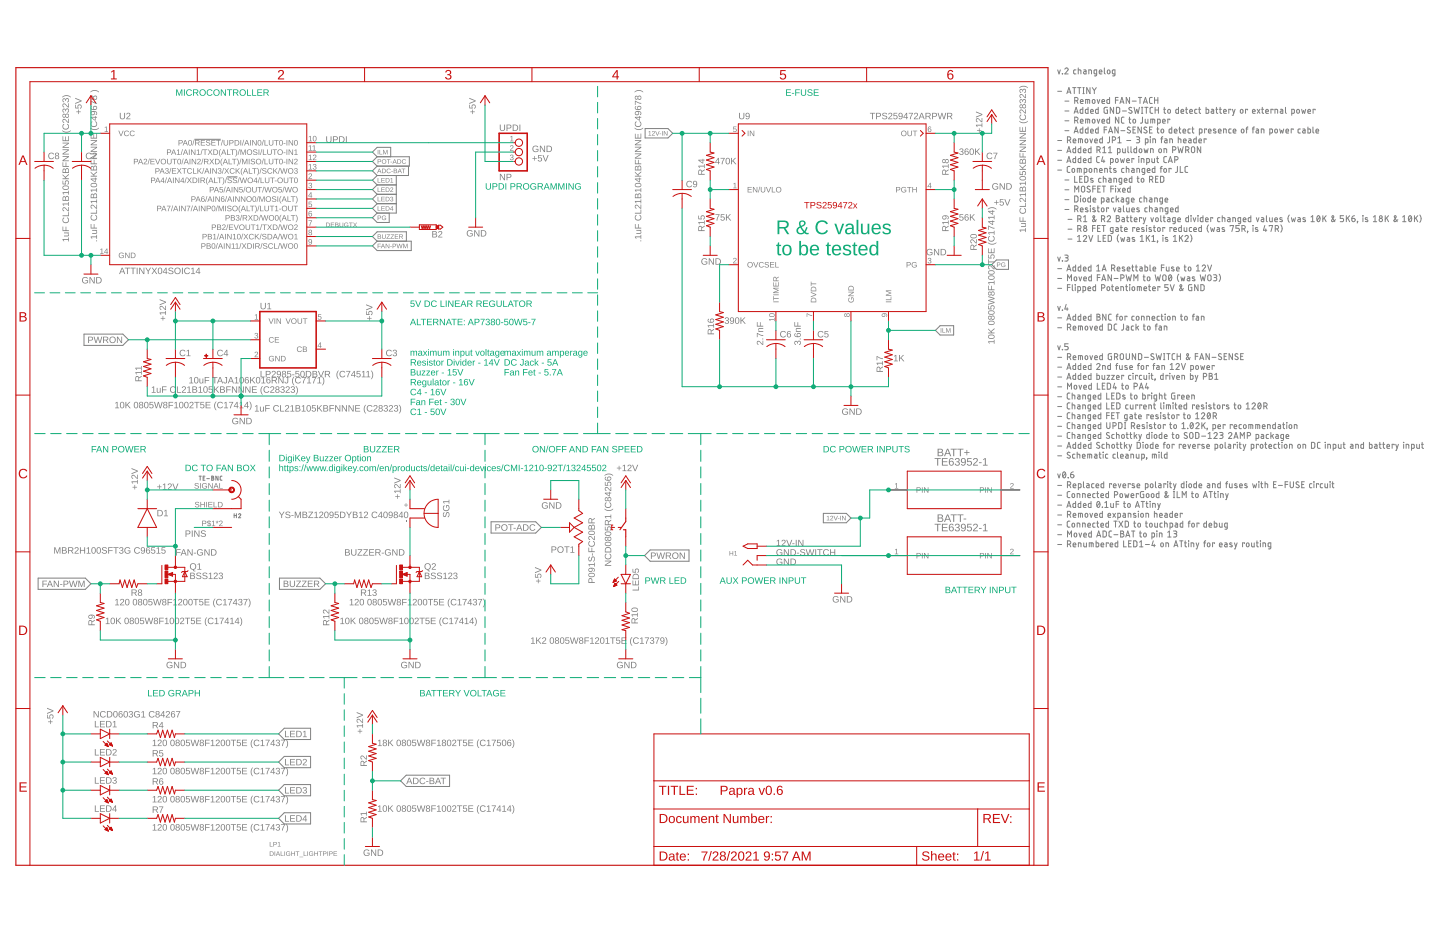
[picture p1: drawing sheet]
<svg xmlns="http://www.w3.org/2000/svg" width="432mm" height="279mm" viewBox="0 0 432 279" stroke-linecap="round" stroke-linejoin="round" font-family="sans-serif">
<g fill="none" stroke="#808080" stroke-width=".3">
<path d="M317.2 21l.4 1.2 .3-1.2M317.2 27.4h1.1M318.5 22.1h.1M319.3 20.7a.49 .49 0 0 1 .7-.3 .49 .49 0 0 1 .1 .7l-.8 1.1h1M319.3 30.3h1.2M319.3 33.3h1.2M319.3 36.2h1.2M319.3 39.2h1.2M319.9 28.1l.6-1.8 .6 1.8M320.1 27.6h.9M321.6 26.3h1M322.1 34l.6-1.8 .6 1.8"/>
<path d="M322.1 39.9l.6-1.8 .6 1.8M322.1 26.3v1.8M322.2 33.5h.9M322.2 39.4h.9M322.3 30.2h.4a.5 .5 0 0 0 .6-.5 .5 .5 0 0 0-.6-.5h-.4v1.8M322.3 36.1h.4a.51 .51 0 0 0 .6-.5 .51 .51 0 0 0-.6-.5h-.4v1.8M322.6 21h-.5l-.2 .3 .1 .8 .6 .1M322.9 30.2l.4 .8M322.9 36.1l.4 .8M323.1 26.3h1M323.3 21l.8 .1v1.1M323.3 20.4v1.8"/>
<path d="M323.6 26.3v1.8M324 30.4h.8a.42 .42 0 0 0-.3-.6 .42 .42 0 0 0-.5 .4l.1 .7 .7 .1M324 36.3h.8a.42 .42 0 0 0-.3-.6 .42 .42 0 0 0-.5 .4l.1 .7 .7 .1M324.7 32.2v1.8h-.6l-.2-1 .8-.2M324.7 38.1v1.8h-.6l-.2-1 .8-.2M324.7 26.3h.4M324.7 28.1h.4M324.9 26.3v1.8M325 21l.6 .1 .1 1.1h-.5a.36 .36 0 0 1-.3-.4 .36 .36 0 0 1 .3-.4h.5M325.5 31v-1.2l1.2 .1v1.1M325.5 36.9v-1.2l1.2 .1v1.1M326.2 29.8v1.2"/>
<path d="M326.2 35.7v1.2M326.3 32.2v1.8h-.7l-.1-1 .8-.2M326.3 38.1v1.8h-.7l-.1-1 .8-.2M326.5 22.2v-1.2l.8 .1v1.1M326.9 26.3v1.8l-1-1.8v1.8M327 33.4h.8a.42 .42 0 0 0-.3-.6 .42 .42 0 0 0-.5 .4l.1 .7 .7 .1M327 39.3h.8a.42 .42 0 0 0-.2-.6 .42 .42 0 0 0-.6 .4l.1 .7 .7 .1M327.5 26.3l.6 .8M327.7 29.9h.5l.1 .7a.4 .4 0 0 1-.4 .4 .4 .4 0 0 1-.4-.4zM327.7 35.8l.2-.1a.67 .67 0 0 1 .2 1.2l-.5-.2zM328.1 27.1v1M328.7 26.3l-.6 .8"/>
<path d="M328.8 22.2l-.7-.2 .1-1h.6v1.5l-.1 .2-.6 .1M329 29.8l.4 1.2 .4-1.2M329 35.7l.4 1.2 .4-1.2M329.3 32.2v1.8h-.6l-.2-1 .8-.2M329.3 38.1v1.8h-.6l-.2-1 .8-.2M329.6 21.5h.8a.41 .41 0 0 0-.3-.5 .41 .41 0 0 0-.5 .4l.1 .7 .7 .1M330.4 30.4h.8a.42 .42 0 0 0-.2-.6 .42 .42 0 0 0-.6 .4l.1 .7 .7 .1M330.4 36.3h.8a.42 .42 0 0 0-.3-.6 .42 .42 0 0 0-.5 .4l.1 .7 .7 .1M331.1 38.9h.8M331.2 20.4v1.4l.2 .4M331.9 38.1h-.8v1.8M332.1 32.2h-.8l-.2 .2v1.2l.2 .3 .8 .1v-1h-.3"/>
<path d="M332.2 21.1h.5l.1 .7a.4 .4 0 0 1-.4 .4 .4 .4 0 0 1-.4-.4zM332.4 39.9l.6-1.8 .6 1.8M332.6 39.4h.9M332.7 29.2v1.8h-.6l-.2-1 .8-.2M332.7 35.1v1.8h-.6l-.2-1 .8-.2M333.9 32.2v1.8l-1-1.8v1.8M334.3 22.2l-.7-.2 .1-1h.6v1.5l-.1 .2-.6 .1M334.5 30h.8M334.8 32.2h.6l.3 .3v1.1l-.3 .4h-.6zM335.3 29.2h-.8v1.8M335.3 38.1v1.8l-1-1.8v1.8M335.5 35.1v1.8l-1-1.8v1.8"/>
<path d="M335.8 31l.6-1.8 .6 1.8M336 30.6h.9M336.1 39.2h1.2M336.6 33.3h1.2M337.1 35.1l-.6 .1-.2 .3v1.2l.8 .2M338.5 35.7h.6M338.7 35.1v1.6l.4 .2M338.7 29.2v1.8l-1-1.8v1.8M338.9 38.2a.46 .46 0 0 0-.6-.1 .46 .46 0 0 0-.2 .6l.7 .4a.49 .49 0 0 1-.1 .8 .49 .49 0 0 1-.7-.3M339.4 32.3l-.2-.1a.41 .41 0 0 0-.6 .1 .41 .41 0 0 0 .1 .6l.6 .3a.49 .49 0 0 1-.1 .8 .49 .49 0 0 1-.7-.3M339.5 30.3h1.2M339.7 38.9h.6"/>
<path d="M339.8 35.8l.3-.1a.66 .66 0 0 1 .5 .6 .66 .66 0 0 1-.3 .6l-.6-.2zM340.1 32.2l.4 1.8 .4-1.2 .4 1.2 .4-1.8M340.5 38.1h-.8v1.8h.8M341.4 29.2h.9M341.8 29.2v1.8M342.2 38.1v1.8l-1-1.8v1.8M342.3 34h.4M342.3 32.2h.4M342.5 32.2v1.8M342.6 35.1v1.6l-.6 .2M342.9 31l.6-1.8 .6 1.8M343 30.6h.9"/>
<path d="M343.3 32.2h1M343.4 35.7v1l.3 .2h.5v-1.2M343.7 32.2v1.8M343.9 38.2l-.6-.1-.3 .4 .8 .6a.49 .49 0 0 1-.1 .8 .49 .49 0 0 1-.7-.3M344.7 38.9h.6M345.1 36.9v-1.2l1.1 .1 .1 1.1M345.5 29.2l-.6 .1-.2 .3v1.2l.8 .2M345.5 38.1h-.8v1.8h.8M345.7 35.7v1.2M345.7 32.2h-.6l-.2 .4v1.1l.8 .3M346.2 30h1M346.2 29.2v1.8"/>
<path d="M346.4 33h1M346.4 32.2v1.8M346.9 38.7h.6M347.1 36.9l.8-.2-.1-.9-.7-.1v1.8M347.1 38.1v1.6l.4 .2M347.2 29.2v1.8M347.4 32.2v1.8M348.3 38.8h.5l.2 .7a.4 .4 0 0 1-.4 .4 .4 .4 0 0 1-.5-.4zM348.6 36.3h.8a.41 .41 0 0 0-.3-.6 .41 .41 0 0 0-.5 .4l.1 .7 .7 .1M348.9 32.8h.6M349.1 32.2v1.6l.4 .2M350.3 32.9h.6l.1 .7a.4 .4 0 0 1-.4 .4 .4 .4 0 0 1-.4-.4z"/>
<path d="M350.8 35.9v-.2h-.6v1.2M351.4 38.1v1.8h-.6l-.2-1 .8-.2M352.1 39.3h.8a.42 .42 0 0 0-.2-.6 .42 .42 0 0 0-.6 .4l.1 .7 .7 .1M353.4 32.2v1.8h-.6l-.2-1 .8-.2M353.5 38.7h.6M353.7 38.1v1.6l.4 .2M354.1 33.4h.8a.42 .42 0 0 0-.2-.6 .42 .42 0 0 0-.6 .4l.1 .7 .7 .1M354.7 39.3h.8a.42 .42 0 0 0-.2-.6 .42 .42 0 0 0-.6 .4l.1 .7 .7 .1M355.5 32.8h.6M355.7 32.2v1.6l.4 .2M356.7 33.4h.8a.42 .42 0 0 0-.2-.6 .42 .42 0 0 0-.6 .4l.1 .7 .7 .1M356.9 38.7h-.5l-.2 .3 .1 .8 .6 .1"/>
<path d="M357.4 38.7h.6M357.6 38.1v1.6l.4 .2M358.9 32.8h-.5l-.2 .3 .1 .8 .6 .1M359.4 32.8h.6M359.6 32.2v1.6l.4 .2M359.6 39.9l.8-.2-.1-1h-.7v1.8M361.7 32.2v1.8l.6-.1 .1-.9-.7-.2M361.8 38.9v-.2h-.6v1.2M362.4 39.3h.7a.41 .41 0 0 0-.2-.6 .41 .41 0 0 0-.5 .4v.7l.7 .1M363.2 32.8l.7 .2v1h-.4a.35 .35 0 0 1-.4-.4 .35 .35 0 0 1 .4-.3h.4M364.6 38.8l-.6-.1-.2 .3 .8 .5v.3h-.7M364.6 32.8h.6"/>
<path d="M364.8 32.2v1.6l.4 .2M365.3 39.3h.8a.42 .42 0 0 0-.2-.6 .42 .42 0 0 0-.6 .4l.1 .7 .7 .1M365.7 32.8h.6M365.9 32.2v1.6l.4 .2M366.9 33.4h.8a.42 .42 0 0 0-.3-.6 .42 .42 0 0 0-.5 .4l.1 .7 .7 .1M366.9 39.9v-1.2l.8 .1v1.1M369.1 33v-.2h-.6v1.2M369.2 38.7h-.5l-.2 .3 .1 .8 .6 .1M369.5 32.8l.5 1.2M369.8 39.3h.8a.42 .42 0 0 0-.3-.6 .42 .42 0 0 0-.5 .4l.1 .7 .7 .1M370.4 32.8l-.6 1.8h-.3M372 32.9h.6l.1 .7a.4 .4 0 0 1-.4 .4 .4 .4 0 0 1-.4-.4z"/>
<path d="M372.3 38.8h.6l.1 .7a.4 .4 0 0 1-.4 .4 .4 .4 0 0 1-.4-.4zM373.6 38.7h.6M374.1 33v-.2h-.6v1.2M374.2 38.1l-.4 .3v1.5M375.5 38.7h.6M375.6 33.4h.8a.42 .42 0 0 0-.3-.6 .42 .42 0 0 0-.5 .4v.7l.8 .1M376.1 38.1l-.4 .3v1.5M376.7 38.7h.5l.2 .3v.9h-.5a.35 .35 0 0 1-.3-.4 .35 .35 0 0 1 .3-.3h.5M377 32.8l.8 1.2M377.8 32.8l-.8 1.2M378.2 39.9v-1.2l.8 .1v1.1M378.3 32.8h.6"/>
<path d="M378.5 32.2v1.6l.4 .2M379.5 33.4h.8a.42 .42 0 0 0-.2-.6 .42 .42 0 0 0-.6 .4l.1 .7 .7 .1M380.8 39.9l.8-.2-.2-1h-.6v1.8M381.7 33v-.2h-.6v1.2M382.3 34v-1.2l.8 .1v1.1M382.4 38.8h.5l.2 .7a.4 .4 0 0 1-.4 .4 .4 .4 0 0 1-.5-.4zM383.7 38.7l.3 1.2 .3-.8 .3 .8 .3-1.2M384 32.8l.6 .2 .1 1h-.5a.35 .35 0 0 1-.3-.4 .35 .35 0 0 1 .3-.3h.5M385.5 32.2v1.5l.3 .3M385.6 39.3h.8a.41 .41 0 0 0-.3-.6 .41 .41 0 0 0-.5 .4l.1 .7 .7 .1M387.3 34l.8-.2-.1-1h-.7v1.8M387.8 38.9v-.2h-.6v1.2"/>
<path d="M389 32.9h.5l.1 .7a.4 .4 0 0 1-.4 .4 .4 .4 0 0 1-.4-.4zM389.9 38.7h-.5l-.2 .3 .1 .7 .6 .2M390.3 32.8l.3 1.2 .3-.8 .3 .8 .3-1.2M390.7 38.7l.6 .2 .1 1h-.5a.35 .35 0 0 1-.3-.4 .35 .35 0 0 1 .3-.3h.5M392.2 33.4h.8a.42 .42 0 0 0-.3-.6 .42 .42 0 0 0-.5 .4l.1 .7 .7 .1M392.2 38.1v1.8l.6-.1 .2-.9-.8-.2M393.7 38.1v1.5l.3 .3M394.4 33v-.2h-.7v1.2M394.6 39.3h.8a.42 .42 0 0 0-.3-.6 .42 .42 0 0 0-.5 .4l.1 .7 .7 .1M317.2 42.1h1.1M317.2 45.1h1.1M317.2 48h1.1"/>
<path d="M317.2 51h1.1M319.3 54h1.2M319.3 56.9h1.2M319.3 59.9h1.2M319.9 45.8l.6-1.8 .6 1.8M319.9 48.7l.6-1.8 .6 1.8M320.1 42h.5a.51 .51 0 0 0 .5-.5 .51 .51 0 0 0-.5-.5h-.5v1.8M320.1 45.3h.9M320.1 48.3h.9M320.7 42l.4 .8M320.8 49.9h-.5l-.3 .4v1.1l.8 .3M321.6 50.6l.3-.1a.69 .69 0 0 1 .1 1.2l-.5-.3z"/>
<path d="M321.8 42.2h.8a.42 .42 0 0 0-.3-.6 .42 .42 0 0 0-.5 .4l.1 .7 .7 .1M322.2 58.8h.7l.3 .3 .1 .9-.4 .5-.7 .1zM322.2 52.9v1.8h.8M322.3 57.6v-1.8l.6 1 .6-1v1.8M322.5 44v1.8h-.6l-.1-1 .7-.2M322.5 46.9v1.8h-.6l-.1-1 .7-.2M323 51.7v-1.2l1.1 .1 .1 1.1M323.4 42.8v-1.2l1.1 .1 .1 1.1M323.6 50.5v1.2M323.7 53.6h.7M324 41.6v1.2M324 58.8h.1"/>
<path d="M324 59.4v1.2M324.1 44v1.8h-.6l-.2-1 .8-.2M324.1 46.9v1.8h-.6l-.2-1 .8-.2M324.4 56l.3-.2 .4 .2 .2 1.1a.5 .5 0 0 1-.5 .5 .5 .5 0 0 1-.5-.5zM324.5 52.9h-.8v1.8h.8M324.8 59.5h.6l.1 .7a.4 .4 0 0 1-.4 .4 .4 .4 0 0 1-.4-.4zM324.9 45.2h.7a.41 .41 0 0 0-.2-.6 .41 .41 0 0 0-.5 .4l.1 .7 .6 .1M324.9 48.1h.7a.41 .41 0 0 0-.2-.6 .41 .41 0 0 0-.5 .4l.1 .7 .6 .1M325.1 51.7l.8-.2-.1-1h-.7v1.8M325.2 52.9h.7l.3 .3v1.1l-.3 .3-.7 .1zM325.5 41.7h.6l.1 .7a.4 .4 0 0 1-.4 .4 .4 .4 0 0 1-.4-.4zM326.7 50.6h.6l.1 .7a.4 .4 0 0 1-.4 .4 .4 .4 0 0 1-.4-.4z"/>
<path d="M326.8 41.6l.4 1.2 .4-1.2M326.8 55.9a.45 .45 0 0 0-.6 0 .45 .45 0 0 0 0 .7l.5 .3a.49 .49 0 0 1 0 .7 .49 .49 0 0 1-.8-.3M327 58.8v1.8l-.6-.1-.2-1 .8-.1M327.2 44v1.8h-.7l-.1-1 .8-.2M327.2 46.9v1.8h-.7l-.1-1 .8-.2M327.7 56.6h.8M327.7 53.6l-.4-.2-.3 .3 .8 .5v.3h-.8M327.8 59.9h.8a.42 .42 0 0 0-.3-.5 .42 .42 0 0 0-.5 .4l.1 .7 .7 .1M328.1 51.7v-1.2l.8 .2 .1 1M328.3 42.2h.8a.42 .42 0 0 0-.3-.6 .42 .42 0 0 0-.5 .4l.1 .7 .7 .1M328.5 55.8h-.8v1.8M328.9 45h.5a.5 .5 0 0 0 .5-.5 .5 .5 0 0 0-.5-.5h-.5v1.8"/>
<path d="M329.2 56.6h.6M329.5 45l.4 .8M329.6 46.9l-.5 .1-.3 .3 .1 1.2 .7 .2M329.7 51.1h.8a.41 .41 0 0 0-.3-.6 .41 .41 0 0 0-.5 .4l.1 .7 .7 .1M330 55.8h-.8v1.8h.8M330.2 53.4l-.6 .1-.2 .2 .1 .9 .7 .1M330.5 55.8h1M330.6 41v1.8h-.7l-.1-1 .8-.2M330.6 44.4l.6-.4v1.8M330.6 45.8h1M330.7 46.9l-.4 1.4h1M330.8 53.4l.8 .2v1.1"/>
<path d="M330.8 52.9v1.8M331 47.9v.8M331 55.8v1.8M331.3 51.7v-1.2l.7 .2 .1 1M331.9 59.4l.6 .1v1.1h-.4a.35 .35 0 0 1-.4-.4 .35 .35 0 0 1 .4-.3h.4M332.4 44.4l.5-.4v1.8M332.4 45.8h1M332.5 53.4l.7 .2v1.1h-.5a.35 .35 0 0 1-.3-.4 .35 .35 0 0 1 .3-.3h.5M332.7 50.5h.6M332.7 41v1.6l-.6 .2M332.9 49.9v1.5l.4 .3M333 48.7l.8-.1-.1-1-.7-.1v1.8"/>
<path d="M333.1 56.6h.8M333.5 42h.6a.51 .51 0 0 0 .4-.5 .51 .51 0 0 0-.4-.5h-.6v1.8M333.9 55.8h-.8v1.8M334 54.7v-1.3l.8 .2v1.1M334 59.4h-.5l-.2 .2 .1 .9 .6 .1M334.5 55.8h.1M334.5 56.4v1.2M334.6 47.6h.6l.1 .7a.4 .4 0 0 1-.4 .4 .4 .4 0 0 1-.4-.4zM334.6 50.6l-.4-.1-.3 .3 .8 .5v.3h-.8M334.7 58.8v1.8M335.1 59.7l.4 .9M335.1 45.8l.8-.2-.2-1h-.6v1.8"/>
<path d="M335.2 56.4l.8 1.2M335.2 42.8h1M335.2 41.4l.5-.4v1.8M335.5 59.4l-.8 .5M336 56.4l-.8 1.2M336 47.5l.3 1.2 .3-.8 .3 .8 .3-1.2M336.2 59.4l.7 .1v1.1h-.4a.35 .35 0 0 1-.4-.4 .35 .35 0 0 1 .4-.3h.4M336.4 54.7l-.8-.2 .1-1 .7-.1v1.5l-.2 .3h-.5M336.6 57h.8a.41 .41 0 0 0-.3-.6 .41 .41 0 0 0-.5 .4l.1 .7 .7 .1M336.6 44.6l.1 1 .2 .2h.5v-1.2M337 50.5h-.5l-.2 .3 .1 .8 .6 .1M337.1 54h.8a.42 .42 0 0 0-.3-.5 .42 .42 0 0 0-.5 .3l.1 .8 .7 .1"/>
<path d="M337.7 50.5l.8 .2v1M337.7 49.9v1.8M337.8 48.1h.8a.42 .42 0 0 0-.2-.5 .42 .42 0 0 0-.6 .3l.1 .7 .7 .1M337.9 42.1h1.2M338.2 44v1.5l.3 .3M338.9 55.8v1.8h-.6l-.2-1 .8-.2M339.1 44v1.5l.3 .3M339.3 59.9h.8a.42 .42 0 0 0-.3-.5 .42 .42 0 0 0-.5 .4v.7l.8 .1M339.4 50.5l.7 .2v1h-.5a.35 .35 0 0 1-.3-.4 .35 .35 0 0 1 .3-.3h.5M339.4 52.9v1.8l-.6-.1-.2-1 .8-.2M340 47.7v-.2h-.6v1.2M340.7 41h.6a.4 .4 0 0 1 .4 .4 .4 .4 0 0 1-.4 .4h-.3"/>
<path d="M340.8 44v1.8h-.6l-.2-1 .8-.2M340.9 51.7v-1.2l.8 .2v1M341 53.4h.6M341.2 52.9v1.6l.4 .2M341.2 41.8a.5 .5 0 0 1 .5 .5 .5 .5 0 0 1-.5 .5h-.5M341.4 46.9h.1M341.5 47.5v1.2M341.7 44.7h.6l.1 .7a.4 .4 0 0 1-.4 .4 .4 .4 0 0 1-.4-.4zM342.2 48.7v-1.2l.8 .2v1M342.3 53.6h.6l.1 .7a.4 .4 0 0 1-.4 .4 .4 .4 0 0 1-.4-.4zM342.4 59.4h-.5l-.2 .2 .1 .9 .6 .1M343.1 59.4l.7 .1 .1 1.1"/>
<path d="M343.1 44.6l.3 1.2 .3-.8 .3 .8 .3-1.2M343.1 58.8v1.8M343.3 51.7l-.8-.2 .1-1h.7v1.5l-.2 .3h-.5M343.5 42.8l.7-.1-.1-1-.6-.1v1.8M343.9 48.7l.7-.1-.1-1-.6-.1v1.8M344 51.1h.8a.42 .42 0 0 0-.3-.6 .42 .42 0 0 0-.5 .4l.1 .7 .7 .1M344.7 53.8h.5a.5 .5 0 0 0 .5-.4 .5 .5 0 0 0-.5-.5h-.5v1.8M344.7 59.4l.7 .1v1.1h-.4a.35 .35 0 0 1-.4-.4 .35 .35 0 0 1 .4-.3h.4M344.9 41h.1M344.9 41.6v1.2M345 45.8v-1.2l.8 .1v1.1M345.3 53.8l.4 .9"/>
<path d="M345.4 47.5v1.1l.3 .1h.5v-1.2M345.7 42.8v-1.2l.8 .2v1M346.3 49.9v1.8h-.6l-.2-1 .8-.2M346.5 53.6h.6M346.8 47.5h.6M347 46.9v1.7l.4 .1M347.3 52.9h-.8v1.8h.8M347.6 44.7h.6l.1 .7a.4 .4 0 0 1-.4 .4 .4 .4 0 0 1-.4-.4zM347.9 50.5h.6M348 52.9h.6l.4 .3v1.1l-.4 .3-.6 .1zM348.1 41.6h.6M348.5 49.9l-.4 .1v1.7"/>
<path d="M348.7 41l-.4 .3v1.5M349 45.8v-1.2l.8 .1v1.1M349.1 50.6h.6l.1 .7a.4 .4 0 0 1-.4 .4 .4 .4 0 0 1-.4-.4zM349.2 41.6l.7 .2v1h-.4a.35 .35 0 0 1-.4-.3 .35 .35 0 0 1 .4-.4h.4M349.4 59.9h.8a.42 .42 0 0 0-.3-.5 .42 .42 0 0 0-.5 .4v.7l.8 .1M349.8 46.9l-.6 .1-.2 .3v1.2l.8 .2M350.3 48.7l.6-1.8 .6 1.8M350.5 48.3h.9M350.8 42.8v-1.2l.7 .2 .1 1M351.2 50.7v-.2h-.7v1.2M351.6 45h.5a.5 .5 0 0 0 .5-.5 .5 .5 0 0 0-.5-.5h-.5v1.8M352.3 47.9h.4a.5 .5 0 0 0 .6-.5 .5 .5 0 0 0-.6-.5h-.4v1.8"/>
<path d="M353.1 49.9l-.1 1.5-.5 .3M353.2 44l.4 1.8 .4-1.2 .4 1.2 .4-1.8M353.3 41.6l.8 .2v1M353.3 41v1.8M353.9 49.9v1.8h.8M354.9 42.2h.8a.42 .42 0 0 0-.3-.6 .42 .42 0 0 0-.5 .4l.1 .7 .7 .1M355.5 45h.5a.5 .5 0 0 0 .5-.5 .5 .5 0 0 0-.5-.5h-.5v1.8M356.1 45l.4 .8M356.2 49.9h-.6l-.3 .4 .2 1.3 .7 .1M356.5 41.6l.5 .1 .2 .2v.9h-.5a.35 .35 0 0 1-.3-.3 .35 .35 0 0 1 .3-.4h.5M357.4 44.2l.3-.2 .4 .2 .1 1.1a.5 .5 0 0 1-.5 .5 .5 .5 0 0 1-.4-.5zM358.7 41v1.8h-.6l-.2-1 .8-.2"/>
<path d="M359.5 42.2h.8a.41 .41 0 0 0-.3-.6 .41 .41 0 0 0-.5 .4l.1 .7 .7 .1M360 44v1.8l-1-1.8v1.8M361.7 41.8v-.2h-.6v1.2M317.2 77.1l.4 1.2 .3-1.2M318.5 78.2h.1M319.3 76.5h.6a.4 .4 0 0 1 .4 .4 .4 .4 0 0 1-.4 .4h-.4M319.3 62.8h1.2M319.8 77.3a.5 .5 0 0 1 .5 .5 .5 .5 0 0 1-.5 .5h-.5M320.3 65.8h1.1M320.3 68.7h1.1M320.3 71.7h1.1M322.3 62.7h.4a.51 .51 0 0 0 .6-.5 .51 .51 0 0 0-.6-.5h-.4v1.8"/>
<path d="M322.5 79.4v1.8h-.6l-.1-1 .7-.2M322.9 62.7l.4 .8M323.1 71l.5-.4v1.8M323.1 72.4h1M323.2 65.7h.5a.5 .5 0 0 0 .5-.5 .5 .5 0 0 0-.5-.5h-.5v1.8M323.2 68.6h.5a.51 .51 0 0 0 .5-.5 .51 .51 0 0 0-.5-.5h-.5v1.8M323.8 65.7l.4 .8M323.8 68.6l.4 .8M324 62.9h.8a.42 .42 0 0 0-.3-.6 .42 .42 0 0 0-.5 .4l.1 .7 .7 .1M324.1 79.4v1.8h-.6l-.2-1 .8-.2M324.8 71a.49 .49 0 0 1 .7-.4 .49 .49 0 0 1 .2 .8l-.9 1h1M324.9 65.1l.5-.4v1.8"/>
<path d="M324.9 66.5h1M326.2 62.4l-.6-.1-.1 .3 .7 .5v.3h-.7M326.5 70.6l.6 1.8 .6-1.8M327 61.7h.1M327 62.3v1.2M327.2 79.4v1.8h-.7l-.1-1 .8-.2M327.6 68.4h.8M328.4 62.4l-.6-.1-.2 .2 .8 .6v.3h-.7M328.4 67.6h-.8v1.8M328.8 65.9l-.8 .5h-.3l-.1-.3 .6-1a.29 .29 0 0 0-.2-.4 .29 .29 0 0 0-.3 .4l.9 1.4M328.8 79.8l.6-.4v1.8M329 62.3h.6"/>
<path d="M329.1 68.4h.6M329.2 61.7v1.6l.4 .2M329.3 70.6v1.8h.8M329.9 67.6h-.8v1.8h.8M330.3 60.6l.7-.2-.1-1h-.6v1.8M330.3 65.7h.5a.5 .5 0 0 0 .5-.5 .5 .5 0 0 0-.5-.5h-.5v1.8M330.4 62.4l.2-.1a.67 .67 0 0 1 .2 1.2l-.5-.2zM330.4 67.6h1M330.8 71.4h.6M330.9 65.7l.4 .8M330.9 67.6v1.8M331.6 70.6h-.8v1.8h.8"/>
<path d="M332 65.1a.49 .49 0 0 1 .7-.4 .49 .49 0 0 1 .1 .8l-.8 1h1M332.3 70.6h.7l.3 .3v1.1l-.3 .3-.7 .1zM332.4 62.5v-.2h-.6v1.2M333.8 69.4l-.8-.2 .1-1h.7v1.5l-.2 .3h-.5M333.8 62.3l.4 1.2 .4-1.2M334.6 68.2l.7 .2v1h-.4a.35 .35 0 0 1-.4-.3 .35 .35 0 0 1 .4-.4h.4M334.7 64.7h.5a.4 .4 0 0 1 .4 .4 .4 .4 0 0 1-.4 .4 .5 .5 0 0 1 .5 .5 .5 .5 0 0 1-.5 .5h-.5zM334.7 65.5h.5M335.4 62.3l.6 .2 .1 1h-.5a.35 .35 0 0 1-.3-.3 .35 .35 0 0 1 .3-.4h.5M335.4 70.4a1.68 1.68 0 0 0 0 2.2M335.9 68.2h.6M336.1 71.2l.3 1.2 .3-.8 .3 .8 .2-1.2"/>
<path d="M336.1 67.6l.1 1.6 .3 .2M336.5 65.3l.6 .1 .1 1.1h-.5a.35 .35 0 0 1-.3-.4 .35 .35 0 0 1 .3-.3h.5M336.9 61.7v1.5l.3 .3M337.2 68.8h.8a.42 .42 0 0 0-.3-.6 .42 .42 0 0 0-.5 .4l.1 .7 .7 .1M337.8 65.3h.6M337.8 62.3v1l.3 .2h.5v-1.2M338 64.7v1.6l.4 .2M338 71.2l.7 .2v1h-.4a.35 .35 0 0 1-.4-.4 .35 .35 0 0 1 .4-.3h.4M338.5 60.6l-.8-.2 .2-1h.6v1.5l-.2 .2-.5 .1M338.9 65.3h.6M339.1 64.7v1.6l.4 .2M339.4 62.9h.8a.42 .42 0 0 0-.3-.6 .42 .42 0 0 0-.5 .4l.1 .7 .7 .1"/>
<path d="M339.6 79.4v1.6l.4 .2M340.1 65.9h.8a.42 .42 0 0 0-.2-.6 .42 .42 0 0 0-.6 .4l.1 .7 .7 .1M340.2 71.3l-.5-.1-.2 .2 .7 .5 .1 .4h-.8M340.3 68.4v-.2h-.6v1.2M340.7 79.4v1.6l.4 .2M340.8 68.8h.8a.41 .41 0 0 0-.3-.6 .41 .41 0 0 0-.5 .4l.1 .7 .7 .1M341.6 62.4l-.6-.1-.1 .3 .7 .5v.3h-.7M341.9 71l.5-.4v1.8M341.9 72.4h1M342.3 65.5v-.2h-.6v1.2M342.8 65.3l.4 1.2M343 68.3l-.5-.1-.2 .3 .8 .5v.3h-.8"/>
<path d="M343.3 79.4v1.8h.7l.1-1-.8-.2M343.6 65.3l-.6 1.8h-.2M343.7 70.6v1.8M343.9 67.6h.1M343.8 68.2v1.2M344 62.3h-.5l-.2 .3 .1 .8 .6 .1M344.1 71.3l.6 1.1M344.7 62.3l.7 .2 .1 1M344.7 61.7v1.8M344.7 70.6l-1 1.1M344.8 79.4v1.5l.3 .3M345.1 65.3l.4 1.2 .4-1.2"/>
<path d="M345.2 68.3l-.6-.1-.1 .3 .7 .5 .1 .3h-.8M345.4 72.4h1M345.4 71l.5-.4v1.8M345.9 68.2h.6M346.1 67.6v1.6l.4 .2M346.2 60.6v-1.2l.8 .1v1.1M346.3 62.3l.7 .2v1h-.4a.35 .35 0 0 1-.4-.3 .35 .35 0 0 1 .4-.4h.4M346.6 65.4h.6l.1 .7a.39 .39 0 0 1-.4 .4 .39 .39 0 0 1-.4-.4zM347.2 72.4h.1M347.2 72.4l-.2 .4M347.2 68.3h.6l.1 .7a.4 .4 0 0 1-.4 .4 .4 .4 0 0 1-.4-.4zM347.9 63.5v-1.2l.7 .2 .1 1"/>
<path d="M348.1 64.7v1.5l.3 .3M348.6 60.6l-.8-.2 .2-1h.6v1.5l-.2 .2-.5 .1M348.7 70.6h.1M348.7 71.2v1.2M348.8 65.3h.6M349 64.7v1.6l.4 .2M349.1 79.4h-.8v1.8M349.3 68.4v-.2h-.6v1.2M350.1 71.3l-.4-.1-.3 .2 .8 .5v.4h-.8M350.1 65.3l.7 .1v1.1h-.4a.35 .35 0 0 1-.4-.4 .35 .35 0 0 1 .4-.3h.4M350.2 63.5l-.8-.2 .2-1h.6v1.5l-.1 .3h-.6M351 62.9h.8a.42 .42 0 0 0-.3-.6 .42 .42 0 0 0-.5 .4l.1 .7 .7 .1"/>
<path d="M351.4 68.4v-.2h-.6v1.2M351.9 72.4h.9M351.9 71l.5-.4v1.8M352 68.8h.8a.42 .42 0 0 0-.3-.6 .42 .42 0 0 0-.5 .4v.7l.8 .1M352.4 66.5l-.8-.2 .2-1h.6v1.5l-.1 .2-.6 .1M353.2 65.9h.8a.42 .42 0 0 0-.3-.6 .42 .42 0 0 0-.5 .4l.1 .7 .7 .1M353.3 61.7v1.8h-.6l-.2-1 .8-.2M353.7 70.6v1.8M354.1 71.3l.6 1.1M354.2 67.6v1.8h-.6l-.1-1 .7-.2M354.7 70.6l-1 1.1M355.1 68.2v1l.3 .2h.5v-1.2"/>
<path d="M355.3 79.4v1.5l.4 .3M355.3 71a.49 .49 0 0 1 .7-.4 .49 .49 0 0 1 .2 .8l-.9 1h1M356.4 64.7v1.8l-.6-.1-.2-1 .8-.1M357 70.4a1.68 1.68 0 0 1 0 2.2M357.1 64.7h.1M357.1 65.3v1.2M357.3 68.2h-.5l-.2 .3 .1 .8 .6 .1M357.8 65.3l.4 1.2 .4-1.2M357.9 68.8h.9a.42 .42 0 0 0-.3-.6 .42 .42 0 0 0-.6 .4l.2 .7 .7 .1M358.8 79.8l.4-.4v1.8M359.2 64.7h.1M359.2 65.3v1.2"/>
<path d="M360.3 67.6v1.8h-.7l-.1-1 .8-.2M360.5 79.8a.49 .49 0 0 1 .7-.4 .49 .49 0 0 1 .1 .8l-.8 1h1M360.7 64.7v1.8l-.6-.1-.2-1 .8-.1M361.5 65.9h.8a.42 .42 0 0 0-.3-.6 .42 .42 0 0 0-.5 .4l.1 .7 .7 .1M362.1 79.4l.6 1.8 .6-1.8M362.4 67.4a1.71 1.71 0 0 0 0 2.2M363 68.2l.3 1.2 .3-.8 .3 .8 .3-1.2M363.6 65.5v-.2h-.5v1.2M365 68.2l.7 .2v1h-.5a.35 .35 0 0 1-.3-.3 .35 .35 0 0 1 .3-.4h.5M365.8 65.3h-.5l-.2 .3 .1 .8 .6 .1M366.5 65.3l.8 .1v1.1M366.5 64.7v1.8"/>
<path d="M367.1 68.3l-.5-.1-.2 .3 .8 .5v.3h-.8M368.2 65.3l.6 .1 .1 1.1h-.5a.35 .35 0 0 1-.4-.4 .35 .35 0 0 1 .4-.3h.5M368.9 67.8v-.2h1l-.5 1.8M369.7 66.5v-1.2l.7 .1 .1 1.1M371.6 67.6h-1v.8h.6a.51 .51 0 0 1 .4 .5 .51 .51 0 0 1-.4 .5h-.6M372 66.5l-.8-.2 .2-1h.6v1.5l-.1 .2-.6 .1M372.4 68.6h.5a.51 .51 0 0 0 .5-.5 .51 .51 0 0 0-.5-.5h-.5v1.8M372.8 65.9h.8a.42 .42 0 0 0-.3-.6 .42 .42 0 0 0-.5 .4l.1 .7 .7 .1M373 68.6l.4 .8M374.2 69.4h.1M374.2 69.4l-.2 .4M375.1 64.7v1.8l-.6-.1-.2-1 .8-.1"/>
<path d="M375.7 67.6h.1M375.7 68.2v1.2M376.7 65.3l.4 1.2 .4-1.2M377.1 68.3l-.5-.1-.2 .3 .8 .5v.3h-.8M378.2 65.3l.7 .1v1.1h-.4a.35 .35 0 0 1-.4-.4 .35 .35 0 0 1 .4-.3h.4M379.3 67.6l-.4 1.4h1M379.6 68.6v.8M379.8 64.7v1.5l.2 .3M380.6 67.8v-.2h1l-.5 1.8M380.7 65.3v1l.3 .2h.5v-1.2M382.2 65.9h.9a.42 .42 0 0 0-.3-.6 .42 .42 0 0 0-.6 .4l.2 .7 .7 .1M382.4 68.6h.5a.51 .51 0 0 0 .5-.5 .51 .51 0 0 0-.5-.5h-.5v1.8"/>
<path d="M383 68.6l.4 .8M384.1 67.4a1.71 1.71 0 0 1 0 2.2M384.5 65.4l-.6-.1-.1 .3 .7 .4v.4h-.7M386.6 64.5a1.71 1.71 0 0 0 0 2.2M387.2 65.3l.3 1.2 .4-.8 .3 .8 .3-1.2M389.2 65.3l.7 .1v1.1h-.4a.35 .35 0 0 1-.4-.4 .35 .35 0 0 1 .4-.3h.4M391.4 65.4l-.6-.1-.1 .3 .7 .4v.4h-.7M393.1 66.5h1M393.1 65.1l.5-.4v1.8M395.1 64.8l.1-.1a.9 .9 0 0 1 .7 .9 .9 .9 0 0 1-.7 .8l-.3-.5zM395.8 65.1l-.9 1M396.7 64.7v1.8"/>
<path d="M397.1 65.4l.6 1.1M397.7 64.7l-1 1.1M400.5 65.9l-.8 .5h-.3l-.1-.4 .6-.9a.29 .29 0 0 0-.2-.4 .29 .29 0 0 0-.3 .4l.9 1.4M402.9 64.7h-1v.8h.6a.51 .51 0 0 1 .4 .5 .51 .51 0 0 1-.4 .5h-.6M403.7 64.7v1.8M404.1 65.4l.6 1.1M404.7 64.7l-1 1.1M405.4 65.5h.6a.5 .5 0 0 1 .4 .5 .5 .5 0 0 1-.6 .5 .5 .5 0 0 1-.4-.5zM406.2 64.7l-.5 .1-.3 .7M407.1 66.5h.1M407.1 66.5l-.1 .4M408.6 64.7h.1"/>
<path d="M408.7 65.3v1.2M410.1 65.4l-.6-.1-.1 .3 .6 .4 .1 .4h-.7M411.8 66.5h1M411.8 65.1l.5-.4v1.8M415.4 64.7v1.8M415.8 65.4l.6 1.1M416.4 64.7l-1 1.1M419.2 65.9l-.8 .5h-.3l-.1-.3 .6-1a.29 .29 0 0 0-.2-.4 .29 .29 0 0 0-.3 .4l.9 1.4M420.6 66.5h1M420.6 65.1l.5-.4v1.8M422.6 64.8l.1-.1a.9 .9 0 0 1 .6 .9 .9 .9 0 0 1-.6 .8l-.4-.8zM423.2 65.1l-.8 1"/>
<path d="M424.1 64.7v1.8M424.5 65.4l.6 1.1M425.1 64.7l-1 1.1M425.7 64.5a1.71 1.71 0 0 1 0 2.2M317.2 80.5h1.1M317.2 83.5h1.1M317.2 86.4h1.1M317.2 91.8l.4 1.2 .3-1.2M317.2 95.3h1.1M317.2 98.3h1.1M318.5 92.9h.1M319.7 91.2l-.4 1.4h1"/>
<path d="M319.9 81.2l.6-1.8 .6 1.8M319.9 96l.6-1.8 .6 1.8M320 92.2v.8M320.1 98.1h.5a.5 .5 0 0 0 .5-.4 .5 .5 0 0 0-.5-.5h-.5v1.8M320.1 80.8h.9M320.1 86.1h.8M320.1 95.5h.9M320.1 84.2v-1.8l.6 1 .6-1v1.8M320.7 98.1l.4 .9M320.9 85.3h-.8v1.8M321.5 85.3v1.5l.3 .3M321.8 98.4h.8a.42 .42 0 0 0-.3-.6 .42 .42 0 0 0-.5 .3l.1 .8 .7 .1"/>
<path d="M322.2 83.1h.6l.1 .7a.39 .39 0 0 1-.4 .4 .39 .39 0 0 1-.4-.4zM322.5 85.3h.1M322.4 85.9v1.2M322.5 94.2v1.8h-.6l-.1-1 .7-.2M323.2 87.1l.8-.1-.2-1-.6-.1v1.8M323.4 99v-1.3l1.1 .1 .1 1.2M323.5 83l.4 1.2 .4-1.2M324 97.7v1.3M324.1 94.2v1.8h-.6l-.2-1 .8-.2M324.7 87.1l.8-.1-.1-1-.7-.1v1.8M324.9 80.6h.7a.41 .41 0 0 0-.2-.6 .41 .41 0 0 0-.5 .4l.1 .8h.6M324.9 95.4h.7a.41 .41 0 0 0-.2-.6 .41 .41 0 0 0-.5 .4l.1 .7 .6 .1"/>
<path d="M325 83.6h.8a.42 .42 0 0 0-.3-.6 .42 .42 0 0 0-.5 .4l.1 .7 .7 .1M325.5 97.9h.6l.1 .7a.4 .4 0 0 1-.4 .4 .4 .4 0 0 1-.4-.4zM326.2 86.5h.8a.42 .42 0 0 0-.2-.5 .42 .42 0 0 0-.6 .3l.1 .8h.7M326.8 97.7l.4 1.3 .4-1.3M327.2 94.2v1.8h-.7l-.1-1 .8-.2M327.3 82.4v1.8h-.7l-.1-1 .8-.2M328.3 98.4h.8a.42 .42 0 0 0-.3-.6 .42 .42 0 0 0-.5 .3l.1 .8 .7 .1M328.5 85.3v1.8h-.6l-.1-1 .7-.2M328.8 81.2h1.1M328.9 94.2h.5a.4 .4 0 0 1 .4 .4 .4 .4 0 0 1-.4 .4 .5 .5 0 0 1 .5 .5 .5 .5 0 0 1-.5 .5h-.5zM328.9 95h.5M329 83.2h.8"/>
<path d="M329.8 82.4h-.8v1.8M330.3 86.3h.5a.5 .5 0 0 0 .5-.5 .5 .5 0 0 0-.5-.5h-.5v1.8M330.4 84.2l.6-1.8 .6 1.8M330.5 81.2l.6-1.8 .6 1.8M330.5 83.7h.9M330.6 97.2v1.8l-.7-.1-.1-1 .8-.2M330.6 80.8h.9M331.6 94.2v1.8l-1-1.8v1.8M332.1 86.1h.5l.2 .6a.4 .4 0 0 1-.4 .4 .4 .4 0 0 1-.4-.4zM332.3 97.2h.7l.3 .3v1.1l-.3 .3-.7 .1zM333.2 94.2h-.5l-.3 .4 .1 1.2 .7 .2M333.3 82.4v1.8l-1-1.8v1.8"/>
<path d="M333.3 80.4h.5a.5 .5 0 0 0 .5-.5 .5 .5 0 0 0-.5-.5h-.5v1.8M333.3 85.9h.6M333.5 85.3v1.5l.4 .3M333.9 80.4l.4 .8M334.1 83.5h1.2M334.6 86.5h.7a.41 .41 0 0 0-.2-.5 .41 .41 0 0 0-.5 .3v.8h.7M334.7 94.8h.6M334.9 97.2h-.6l-.2 .4 .1 1.2 .7 .2M335 80.6h.8a.42 .42 0 0 0-.3-.6 .42 .42 0 0 0-.5 .4l.1 .8h.7M335.3 94.2l-.4 .3v1.5M335.9 94.9h.5l.2 .7a.4 .4 0 0 1-.4 .4 .4 .4 0 0 1-.4-.4zM336.1 83.4h.5a.5 .5 0 0 0 .5-.5 .5 .5 0 0 0-.5-.5h-.5v1.8"/>
<path d="M336.1 87.1v-1.2l.8 .2v1M336.9 97.2v1.5l-.6 .3M337.2 80.1h-.5l-.2 .2 .8 .5v.3h-.8M337.5 85.9h.6M337.7 82.4l.4 1.8 .4-1.2 .4 1.2 .4-1.8M337.7 85.3l.1 1.7 .3 .1M337.8 97.7l.6 .2 .1 1.1h-.5a.35 .35 0 0 1-.3-.4 .35 .35 0 0 1 .3-.3h.5M337.9 95v-.2h-.6v1.2M338 80.6h.8a.42 .42 0 0 0-.3-.6 .42 .42 0 0 0-.5 .4l.1 .8h.7M338.7 85.3h.1M338.8 85.9v1.2M339.4 80h.6"/>
<path d="M339.6 86.1h.5l.2 .6a.4 .4 0 0 1-.4 .4 .4 .4 0 0 1-.5-.4zM339.9 97.7l-.5 .1-.2 .3 .1 .8 .6 .1M340 84.2v-1.8l.6 1 .6-1v1.8M340.1 94.8h-.5l-.2 .3 .1 .8 .6 .1M340.5 80h.6M340.6 97.2v1.8M340.8 94.9h.6l.1 .7a.4 .4 0 0 1-.4 .4 .4 .4 0 0 1-.4-.4zM341 98.1l.4 .9M341 87.1v-1.2l1.2 .1v1.1M341.4 97.7l-.8 .7M341.7 85.9v1.2M341.8 80l.7 .2v1h-.4a.35 .35 0 0 1-.4-.3 .35 .35 0 0 1 .4-.4h.4"/>
<path d="M342.3 96v-1.2l.7 .2 .1 1M342.8 83h.6M342.8 97.7h.6M343 82.4v1.6l.4 .2M343 86.5h.8a.42 .42 0 0 0-.3-.5 .42 .42 0 0 0-.5 .3l.1 .8h.7M343 97.2v1.6l.4 .2M343.9 96v-1.2l.8 .2v1M344.1 83.1h.6l.1 .7a.4 .4 0 0 1-.4 .4 .4 .4 0 0 1-.4-.4zM344.2 97.9h.6l.1 .7a.39 .39 0 0 1-.4 .4 .39 .39 0 0 1-.4-.4zM344.4 85.9h.6M344.6 85.3v1.7l.4 .1M345.5 95.4h.8a.42 .42 0 0 0-.3-.6 .42 .42 0 0 0-.5 .4v.7l.8 .1"/>
<path d="M345.6 86.5h.8a.42 .42 0 0 0-.3-.5 .42 .42 0 0 0-.5 .3l.1 .8h.7M345.8 80.6h.7a.41 .41 0 0 0-.2-.6 .41 .41 0 0 0-.5 .4v.8h.7M346.4 82.4l.4 1.8 .4-1.2 .4 1.2 .4-1.8M346.4 97.7h.6M347 97.2l-.4 .3v1.5M347.6 97.7l.7 .2v1.1h-.5a.35 .35 0 0 1-.3-.4 .35 .35 0 0 1 .3-.3h.5M347.7 94.8h-.5l-.2 .3v.8l.7 .1M347.8 86.1v-.2h-.6v1.2M348.1 94.8h.6M348.3 80.2h.8M348.3 94.2l.1 1.6 .3 .2M348.8 82.6l.3-.2 .4 .2 .2 1.1a.5 .5 0 0 1-.5 .5 .5 .5 0 0 1-.5-.5z"/>
<path d="M349.1 99v-1.3l.8 .2v1.1M349.4 94.2h.1M349.4 94.8v1.2M349.7 80l.1 1 .2 .2h.5v-1.2M350.2 94.9h.6l.1 .7a.4 .4 0 0 1-.4 .4 .4 .4 0 0 1-.4-.4zM350.3 85.3h-1v.8h.6a.51 .51 0 0 1 .4 .5 .51 .51 0 0 1-.4 .5h-.6M350.6 82.5l.1-.1a.9 .9 0 0 1 .7 .9 .9 .9 0 0 1-.7 .9l-.3-.9zM350.9 85.3l.6 1.8 .6-1.8M351.3 82.8l-.8 1M351.6 96v-1.2l.8 .2v1M352 80.1h-.6l-.1 .2 .7 .5v.3h-.7M352.8 80.6h.8a.42 .42 0 0 0-.3-.6 .42 .42 0 0 0-.5 .4l.1 .8h.7"/>
<path d="M353.5 82.2a1.71 1.71 0 0 0 0 2.2M354 94.8h.6M354.1 83l.3 1.2 .3-.8 .3 .8 .3-1.2M354.2 94.2v1.6l.4 .2M354.9 86.5l-.7 .6a.28 .28 0 0 1-.4 0 .28 .28 0 0 1 0-.4l.6-.9a.29 .29 0 0 0-.3-.5 .29 .29 0 0 0-.3 .5l.9 1.3M355.1 80h.6M355.3 94.9h.6l.1 .7a.4 .4 0 0 1-.4 .4 .4 .4 0 0 1-.4-.4zM356.1 83l.6 .2 .1 1h-.5a.35 .35 0 0 1-.3-.4 .35 .35 0 0 1 .3-.3h.5M356.4 80.2h.6l.1 .6a.39 .39 0 0 1-.4 .4 .39 .39 0 0 1-.4-.4zM357.4 85.3l-.8 .1-.2 .2v1.3l.2 .2h.8v-1h-.3M357.5 94.8h.6M358.1 94.2l-.4 .3v1.5"/>
<path d="M358.2 83.1l-.7 .1 .8 .6v.3h-.8M358.7 94.8l.7 .2v1h-.4a.35 .35 0 0 1-.4-.4 .35 .35 0 0 1 .4-.3h.4M358.8 81.2h.9M359.2 85.3v1.8l-1-1.8v1.8M359.9 82.4l.4 1.8 .4-1.2 .4 1.2 .4-1.8M360.1 85.3l.6 .1 .4 .3v1.1l-.4 .3h-.6zM360.2 96v-1.2l.8 .2v1M362.3 82.6l.3-.2 .4 .2 .2 1.1a.5 .5 0 0 1-.5 .5 .5 .5 0 0 1-.5-.5zM363.9 82.4h.6a.4 .4 0 0 1 .4 .4 .4 .4 0 0 1-.4 .4h-.4M364.4 83.2a.5 .5 0 0 1 .5 .5 .5 .5 0 0 1-.5 .5h-.5M365.6 82.2a1.71 1.71 0 0 1 0 2.2M317.2 103.7l.4 1.2 .3-1.2"/>
<path d="M317.2 107.1h1.1M317.2 110.1h1.1M317.2 113h1.1M317.2 116h1.1M317.2 118.9h1.1M318.5 104.8h.1M319.9 110.8l.6-1.8 .6 1.8M319.9 113.7l.6-1.8 .6 1.8M320.1 107h.5a.5 .5 0 0 0 .5-.5 .5 .5 0 0 0-.5-.5h-.5v1.8M320.1 110.3h.9M320.1 113.3h.9M320.1 116.7v-1.8l.6 1 .6-1v1.8"/>
<path d="M320.3 103.1h-1v.8h.6a.51 .51 0 0 1 .4 .5 .51 .51 0 0 1-.4 .5h-.6M320.7 107l.4 .8M320.8 117.8l-.5 .1-.3 .3v1.2l.8 .2M321.5 118.4l.8 .2v1M321.5 117.8v1.8M321.8 107.2h.8a.42 .42 0 0 0-.3-.6 .42 .42 0 0 0-.5 .4l.1 .7 .7 .1M322.2 115.6l.3-.1a.67 .67 0 0 1 .1 1.1l-.5-.2zM322.5 109v1.8l-.6-.1-.1-1 .7-.1M322.5 111.9v1.8h-.6l-.1-1 .7-.2M323.2 118.4l.6 .2v1h-.4a.35 .35 0 0 1-.3-.3 .35 .35 0 0 1 .3-.4h.4M323.4 107.8v-1.2l1.1 .1 .1 1.1M323.5 115.5l.4 1.2 .4-1.2"/>
<path d="M324 106.6v1.2M324.1 109v1.8l-.6-.1-.2-1 .8-.1M324.1 111.9v1.8h-.6l-.2-1 .8-.2M324.7 119.6v-1.2l.7 .2 .1 1M324.9 110.2h.7a.41 .41 0 0 0-.2-.6 .41 .41 0 0 0-.5 .4l.1 .7 .6 .1M324.9 113.1h.7a.41 .41 0 0 0-.2-.5 .41 .41 0 0 0-.5 .3l.1 .7 .6 .1M325 116.1h.8a.42 .42 0 0 0-.3-.6 .42 .42 0 0 0-.5 .4l.1 .7 .7 .1M325.5 106.7h.6l.1 .7a.4 .4 0 0 1-.4 .4 .4 .4 0 0 1-.4-.4zM326.8 106.6l.4 1.2 .4-1.2M327 119.6l-.7-.2 .1-1h.6v1.5l-.1 .3h-.6M327.2 109v1.8l-.7-.1-.1-1 .8-.1M327.2 111.9v1.8h-.7l-.1-1 .8-.2"/>
<path d="M327.3 114.9v1.8l-.7-.1-.1-.9 .8-.2M327.8 119h.8a.41 .41 0 0 0-.3-.5 .41 .41 0 0 0-.5 .3l.1 .7 .7 .1M328.3 107.2h.8a.42 .42 0 0 0-.3-.6 .42 .42 0 0 0-.5 .4l.1 .7 .7 .1M328.8 109.4a.5 .5 0 0 1 .7-.4 .5 .5 0 0 1 .2 .8l-.9 1h1.1M328.9 111.9v1.8h.6l.2-1-.8-.2M329 114.9v1.8h.8M330.1 117.8v1.8h-.6l-.2-1 .8-.2M330.5 112.5v1l.3 .2h.5v-1.2M330.5 115.7h.6M330.6 106v1.8h-.7l-.1-1 .8-.2M330.6 110.8v-1.2l.8 .1v1.1M331.3 114.9h-.8v1.8h.8"/>
<path d="M331.9 117.8v1.8h.8M332 112.5h.8l-.8 1.2h.8M332 114.9h.7l.3 .3v1l-.3 .4-.7 .1zM333 109v1.8l-.6-.1-.2-1 .8-.1M333.3 106h-.7l-.3 .3v1.3l.3 .2h.7v-1h-.3M333.3 112.5h.8l-.8 1.2h.8M333.4 118.6h.6M334.2 117.8h-.8v1.8h.8M334.2 107h.5a.5 .5 0 0 0 .5-.5 .5 .5 0 0 0-.5-.5h-.5v1.8M334.2 114.9l-.4 1.4h1M334.5 115.9v.8M334.6 109.6h.6"/>
<path d="M334.8 107l.4 .8M334.8 113.1h.8a.41 .41 0 0 0-.3-.5 .41 .41 0 0 0-.5 .3l.1 .7 .7 .1M334.9 117.8l.6 .1 .3 .3v1.1l-.3 .3h-.6zM335.2 109l-.4 .3v1.5M335.7 109.6v1l.3 .2h.5v-1.2M336 106.2l.3-.2 .5 .2 .1 1.1a.5 .5 0 0 1-.5 .5 .5 .5 0 0 1-.5-.5zM336.3 115.5h.6M336.5 114.9v1.6l.4 .2M337 112.7v-.2h-.6v1.2M337.3 118.5l-.4-.1-.3 .2 .8 .6v.3h-.8M337.7 115.6l.2-.1a.67 .67 0 0 1 .2 1.1l-.5-.2zM337.7 106v1.3a.5 .5 0 0 0 .5 .5 .5 .5 0 0 0 .5-.5v-1.3"/>
<path d="M338 109.7l-.8 .1 .8 .5v.4h-.7M338.8 110.2h.8a.41 .41 0 0 0-.3-.6 .41 .41 0 0 0-.5 .4l.1 .7 .7 .1M338.9 118.4h.6M339.1 112.5h-.5l-.2 .3v.7l.7 .2M339.1 117.8v1.6l.4 .2M339.7 111.9h.1M339.7 112.5v1.2M340.1 115.9h.5a.51 .51 0 0 0 .5-.5 .51 .51 0 0 0-.5-.5h-.5v1.8M340.3 118.6h.5l.2 .6a.4 .4 0 0 1-.4 .4 .4 .4 0 0 1-.5-.4zM340.5 106v1.8l-1-1.8v1.8M341.1 109.6h.6M341.1 112.7v-.2h-.6v1.2"/>
<path d="M341.4 106h.6l.3 .4v1.1l-.3 .3h-.6zM341.6 116.7l.6-1.8 .6 1.8M341.7 109l-.4 .3v1.5M341.8 116.2h.9M342.3 109.7h.6l.1 .7a.39 .39 0 0 1-.4 .4 .39 .39 0 0 1-.4-.4zM342.3 112.5h-.5l-.1 .3v.8l.6 .1M342.6 117.8v1.8h.7l.1-1-.8-.2M343 112.5v.9l.3 .3h.5v-1.2M343.2 107.1h1.2M343.9 114.9l-.4 1.4h1M344.1 115.9v.8M344.3 109.8v-.2h-.6v1.2"/>
<path d="M344.6 111.9h.1M344.6 112.5v1.2M344.8 118.6v-.2h-.6v1.2M345.1 112.5h.6M345.4 117.8h.1M345.3 111.9v1.5l.4 .3M345.3 118.4v1.2M345.7 109.6h.6M346 106.2a.45 .45 0 0 0-.7-.1 .45 .45 0 0 0 0 .7l.6 .3a.49 .49 0 0 1-.1 .7 .49 .49 0 0 1-.7-.2M346.3 109l-.4 .3v1.5M346.4 113.7h.1M346.4 113.7l-.1 .4"/>
<path d="M346.7 106l.4 1.8 .4-1.2 .4 1.2 .4-1.8M346.8 119.6l-.7-.2 .1-1h.6v1.5l-.1 .3h-.6M346.9 109.6l.7 .1v1.1h-.5a.35 .35 0 0 1-.3-.4 .35 .35 0 0 1 .3-.3h.5M347.7 118.4l.7 .2v1M347.7 117.8v1.8M348.4 110.8v-1.2l.8 .1v1.1M348.8 111.9v1.8h-.6l-.2-1 .8-.2M348.9 106h.4M348.9 107.8h.4M349.1 118.4h.6M349.1 106v1.8M349.3 117.8v1.6l.4 .2"/>
<path d="M349.9 106h1M350.2 112.7v-.2h-.6v1.2M350.4 106v1.8M350.8 111.9h.1M350.8 112.5v1.2M350.9 109.4l.5-.4v1.8M350.9 110.8h1M351.4 112.5l.4 1.2 .4-1.2M352.3 106h-.6l-.2 .4v1.2l.8 .2M352.3 117.8l-.7 .1-.3 .2v1.1l.3 .4h.7v-1h-.3M352.6 109.4a.49 .49 0 0 1 .7-.4 .49 .49 0 0 1 .2 .8l-.9 1h1M352.8 113.1h.9a.42 .42 0 0 0-.3-.5 .42 .42 0 0 0-.6 .3l.1 .7 .8 .1"/>
<path d="M353 106.8h1M353 106v1.8M353.7 118.6v-.2h-.6v1.2M354 106v1.8M354.3 109l.6 1.8 .6-1.8M354.3 119h.8a.42 .42 0 0 0-.3-.5 .42 .42 0 0 0-.5 .3l.1 .7 .7 .1M354.4 113.7v-1.2l.8 .2v1M355.8 119h.8a.42 .42 0 0 0-.3-.5 .42 .42 0 0 0-.5 .3l.1 .7 .7 .1M356.9 107.2l-.7 .6a.29 .29 0 0 1-.4-.1 .29 .29 0 0 1 0-.3l.6-.9a.29 .29 0 0 0-.3-.5 .29 .29 0 0 0-.2 .5l.8 1.3M357 111.9v1.8h.6l.1-1-.7-.2M357.1 110.8l.7-.2-.1-1h-.6v1.8M357.4 119.6v-1.2l.7 .2v1"/>
<path d="M358.4 112.5l.4 1.2M358.4 106.8h.8M358.7 109.7h.5l.2 .7a.4 .4 0 0 1-.4 .4 .4 .4 0 0 1-.4-.4zM359.2 106h-.8v1.8M359.2 112.5l-.6 1.8h-.2M359.7 107.8l.6-1.8 .7 1.8M359.9 107.4h.9M360 109.6l.3 1.2 .3-.8 .3 .8 .3-1.2M360.8 112.9h.6a.5 .5 0 0 0 .5-.5 .5 .5 0 0 0-.5-.5h-.6v1.8M361.9 110.2h.8a.42 .42 0 0 0-.3-.6 .42 .42 0 0 0-.5 .4l.1 .7 .7 .1M362.6 111.9h.5a.4 .4 0 0 1 .4 .4 .4 .4 0 0 1-.4 .4 .5 .5 0 0 1 .5 .5 .5 .5 0 0 1-.5 .5h-.5zM362.6 112.7h.5"/>
<path d="M362.6 106v1.8l-1-1.8v1.8M363.4 107.1h1.2M364.1 109.8v-.2h-.6v1.2M364.2 112.3l.5-.4v1.8M364.2 113.7h1M366.2 106.2a.46 .46 0 0 0-.6-.1 .46 .46 0 0 0-.1 .6l.6 .4a.49 .49 0 0 1 0 .7 .49 .49 0 0 1-.8-.2M367.1 106.8h.6M367.9 106h-.8v1.8h.8M369.6 106v1.8l-1-1.8v1.8M371.2 106.2l-.6-.2-.2 .4 .7 .7a.49 .49 0 0 1-.1 .7 .49 .49 0 0 1-.7-.2M372 106.8h.6M372.8 106h-.8v1.8h.8"/>
<path d="M317.2 121.9h1.1M317.2 124.8h1.1M317.2 127.8h1.1M317.2 130.7h1.1M317.2 133.7h1.1M317.2 136.7h1.1M319.9 134.4l.6-1.8 .6 1.8M320.1 133.9h.9M320.8 120.8h-.5l-.3 .4v1.1l.8 .3M320.8 123.7l-.5 .1-.3 .3v1.2l.8 .2M320.8 126.7h-.5l-.3 .4v1.1l.8 .3M320.8 129.6l-.5 .1-.3 .3v1.2l.8 .2"/>
<path d="M320.9 135.7a.46 .46 0 0 0-.7-.1 .46 .46 0 0 0 0 .7l.6 .3a.42 .42 0 0 1 .1 .6 .42 .42 0 0 1-.6 .1l-.3-.2M321.5 121.4l.8 .1v1.1M321.5 124.3l.8 .2v1M321.5 127.3l.8 .1v1.1M321.5 130.2l.8 .2v1M321.5 120.8v1.8M321.5 123.7v1.8M321.5 126.7v1.8M321.5 129.6v1.8M322.3 136.2h-.5l-.2 .3 .1 .8 .6 .1M322.5 132.6v1.8h-.6l-.1-1 .7-.2M323 136.2l.8 .1v1.1"/>
<path d="M323 135.6v1.8M323.2 121.4l.6 .2v1h-.4a.36 .36 0 0 1-.3-.4 .36 .36 0 0 1 .3-.3h.4M323.2 124.3l.6 .2v1h-.4a.35 .35 0 0 1-.3-.3 .35 .35 0 0 1 .3-.4h.4M323.2 127.3l.6 .2v1h-.4a.35 .35 0 0 1-.3-.3 .35 .35 0 0 1 .3-.4h.4M323.2 130.2l.6 .2v1h-.4a.35 .35 0 0 1-.3-.3 .35 .35 0 0 1 .3-.4h.4M324.1 132.6v1.8h-.6l-.2-1 .8-.2M324.6 136.8h.8a.42 .42 0 0 0-.3-.6 .42 .42 0 0 0-.5 .3l.1 .8 .7 .1M324.7 122.6v-1.2l.7 .1 .1 1.1M324.7 125.5v-1.2l.7 .2 .1 1M324.7 128.5v-1.2l.7 .1 .1 1.1M324.7 131.4v-1.2l.7 .2 .1 1M324.9 133.8h.7a.41 .41 0 0 0-.2-.6 .41 .41 0 0 0-.5 .4l.1 .7 .6 .1"/>
<path d="M326.2 137.4v-1.2h1.1l.1 1.2M326.7 136.2v1.2M327 122.6l-.7-.2 .1-1h.6v1.5l-.1 .2-.6 .1M327 125.5l-.7-.2 .1-.9 .6-.1v1.5l-.1 .3h-.6M327 128.5l-.7-.2 .1-1h.6v1.5l-.1 .3h-.6M327 131.4l-.7-.1 .1-1 .6-.1v1.5l-.1 .3-.6 .1M327.2 132.6v1.8h-.7l-.1-1 .8-.2M327.8 122h.8a.41 .41 0 0 0-.3-.6 .41 .41 0 0 0-.5 .4l.1 .7 .7 .1M327.8 124.9h.8a.41 .41 0 0 0-.3-.5 .41 .41 0 0 0-.5 .3l.1 .8h.7M327.8 127.9h.8a.41 .41 0 0 0-.3-.6 .41 .41 0 0 0-.5 .4l.1 .7 .7 .1M327.8 130.9h.8a.41 .41 0 0 0-.3-.6 .41 .41 0 0 0-.5 .3l.1 .8h.7M328.2 136.2l.7 .1v1.1h-.4a.35 .35 0 0 1-.4-.4 .35 .35 0 0 1 .4-.3h.4"/>
<path d="M329.6 136.2h.6M329.7 132.8a.45 .45 0 0 0-.7-.1 .45 .45 0 0 0 0 .6l.6 .3a.49 .49 0 0 1-.1 .8 .49 .49 0 0 1-.7-.2M329.8 135.6v1.6l.4 .2M330.1 120.8v1.8h-.6l-.2-1 .8-.2M330.1 123.7v1.8h-.6l-.2-1 .8-.2M330.1 126.7v1.8h-.6l-.2-1 .8-.2M330.1 129.6v1.8h-.6l-.2-1 .8-.2M330.9 135.6h.1M330.8 136.2v1.2M331.2 133.2h-.6l-.1 .3v.8l.7 .1M331.8 133.2l.8 .1v1.1M331.8 132.6v1.8"/>
<path d="M331.9 126.7v1.3a.5 .5 0 0 0 .4 .5 .5 .5 0 0 0 .5-.5v-1.3M331.9 120.8v1.8h.8M331.9 124.5h.8M332.2 136.2h-.5l-.2 .3 .1 .8 .6 .1M332.6 129.8a.45 .45 0 0 0-.6-.1 .45 .45 0 0 0 0 .7l.5 .3a.49 .49 0 0 1 0 .8 .49 .49 0 0 1-.8-.3M332.7 123.7h-.8v1.8M333.4 121.6h.6M333.4 124.5h.6M333.5 133.3h.6l.1 .7a.4 .4 0 0 1-.4 .4 .4 .4 0 0 1-.4-.4zM333.7 127.7h.5a.5 .5 0 0 0 .5-.5 .5 .5 0 0 0-.5-.5h-.5v1.8M334.1 130.2l-.5 .1-.2 .3 .1 .8h.6M334.2 120.8h-.8v1.8h.8"/>
<path d="M334.2 123.7h-.8v1.8h.8M334.5 136.2h-.6l-.1 .3v.8l.7 .1M334.7 123.7h1M334.8 133.2h.6M334.8 130.2l.7 .2 .1 1M334.8 129.6v1.8M334.9 120.8h.6l.3 .3v1.1l-.3 .4h-.6zM335 132.6v1.6l.4 .2M335.1 135.6v1.6l.3 .2M335.2 123.7v1.8M335.4 126.7h.7l.3 .3v1l-.3 .5h-.7zM335.9 133.2h.5"/>
<path d="M336 136.8h.8a.42 .42 0 0 0-.3-.6 .42 .42 0 0 0-.5 .3l.1 .8 .7 .1M336 132.6v1.5l.4 .3M336.5 130.4h.5l.1 .6a.4 .4 0 0 1-.4 .4 .4 .4 0 0 1-.4-.4zM337.2 132.6v1.8M337.2 128.5h.4M337.2 126.7h.4M337.4 126.7v1.8M337.5 133.6l.5 .8M337.6 136.2l.7 .1v1.1h-.5a.35 .35 0 0 1-.3-.4 .35 .35 0 0 1 .3-.3h.5M337.7 130.2h.6M337.9 129.6v1.7l.4 .1M338 133.2l-.8 .6"/>
<path d="M338 125.5l-.8-.2 .2-.9 .6-.1v1.5l-.2 .3h-.5M338.3 121.4h-.6l-.2 .3 .2 .8 .6 .1M338.5 133.2l.4 1.2M338.8 130.2h.6M338.9 124.3l.6 .2 .1 1h-.5a.35 .35 0 0 1-.3-.3 .35 .35 0 0 1 .3-.4h.5M338.9 121.4l.1 1 .2 .2h.5v-1.2M339 129.6v1.7l.4 .1M339.1 137.4v-1.2l.8 .1v1.1M339.3 127.7h.4a.5 .5 0 0 0 .6-.5 .5 .5 0 0 0-.6-.5h-.4v1.8M339.3 133.2l-.6 1.8h-.2M339.9 127.7l.4 .8M340.1 129.6v1.8"/>
<path d="M340.2 124.3h.6M340.4 123.7v1.6l.4 .2M340.5 130.6l.4 .8M340.7 136.2v1l.3 .2h.5v-1.2M340.9 130.2l-.8 .7M341 127.9h.8a.42 .42 0 0 0-.3-.6 .42 .42 0 0 0-.5 .4v.7l.8 .1M341 132.6h.6l.3 .3v1.1l-.3 .4h-.6zM341.2 121.6v-.2h-.6v1.2M341.4 124.9h.8a.42 .42 0 0 0-.3-.5 .42 .42 0 0 0-.5 .3l.1 .8h.7M341.5 130.2l.4 1.2M342.3 130.2l-.6 1.9h-.2M342.3 137.4l.8-.2-.1-1h-.7v1.8"/>
<path d="M342.4 121.6v-.2h-.6v1.2M342.7 132.6h.1M342.8 133.2v1.2M342.9 122h.8a.42 .42 0 0 0-.3-.6 .42 .42 0 0 0-.5 .4l.1 .7 .7 .1M343.2 127.4l-.6-.1-.1 .3 .7 .5v.3h-.7M343.6 133.3h.5l.1 .7a.39 .39 0 0 1-.4 .4 .39 .39 0 0 1-.3-.4zM343.9 137.4h.1M343.9 137.4l-.2 .4M344 126.7h.1M344 127.3v1.2M344.5 122.6v-1.2l.7 .1 .1 1.1M344.5 124.5v-.2h-.6v1.2"/>
<path d="M344.6 129.6v1.8h-.6l-.1-1 .7-.2M345.1 124.9h.8a.42 .42 0 0 0-.3-.5 .42 .42 0 0 0-.5 .3v.8h.8M345.4 127.4l-.5-.1-.3 .2 .8 .6v.3h-.7M345.4 129.6h.1M345.4 130.2v1.2M345.5 137.4v-1.2h1.2l.1 1.2M345.7 132.6v1.8h-.6l-.1-1 .7-.2M345.9 121.4h.6M346 127.3h.6M346.1 120.8v1.6l.4 .2M346.2 136.2v1.2M346.2 126.7v1.6l.4 .2"/>
<path d="M346.2 130.4h.6l.1 .6a.4 .4 0 0 1-.4 .4 .4 .4 0 0 1-.4-.4zM346.5 133.8h.8a.42 .42 0 0 0-.3-.6 .42 .42 0 0 0-.5 .4l.1 .7 .7 .1M347.3 124.4l-.5-.1-.3 .2 .8 .6v.3h-.7M347.4 127.4h.5l.1 .7a.4 .4 0 0 1-.4 .4 .4 .4 0 0 1-.4-.4zM347.5 135.6h.1M347.5 136.2v1.2M348.1 123.7h.1M348 124.3v1.2M348.1 120.8v1.5l.3 .3M348.3 135.6v1.5l.3 .3M348.4 129.6v1.8h-.6l-.2-1 .8-.2M348.8 133.2h.6"/>
<path d="M348.9 120.8h.1M349 121.4v1.2M349.1 130.9h.8a.42 .42 0 0 0-.2-.6 .42 .42 0 0 0-.6 .3l.1 .8h.7M349.4 132.6l-.4 .3v1.5M349.4 127.5v-.2h-.6v1.2M349.4 124.4l-.4-.1-.3 .4 .8 .4v.3h-.8M349.8 122.6v-1.2l1.1 .1 .1 1.1M349.9 135.6v1.8l-.6-.1-.1-1 .7-.1M350 133.3h.6l.1 .7a.4 .4 0 0 1-.4 .4 .4 .4 0 0 1-.4-.4zM350.1 124.3h.6M350.3 123.7v1.6l.4 .2M350.4 121.4v1.2"/>
<path d="M350.7 127.3h.6M350.9 126.7l.1 1.6 .3 .2M351.4 130.2h.6M351.5 124.5h.5l.1 .6a.4 .4 0 0 1-.4 .4 .4 .4 0 0 1-.4-.4zM351.6 129.6l.1 1.7 .3 .1M351.7 120.8h.1M351.7 121.4v1.2M352.1 133.4v-.2h-.6v1.2M352.1 127.4h.6l.1 .7a.4 .4 0 0 1-.4 .4 .4 .4 0 0 1-.4-.4zM352.3 121.4h.6M352.5 120.8v1.6l.4 .2M352.8 130.4h.6l.1 .6a.4 .4 0 0 1-.4 .4 .4 .4 0 0 1-.4-.4z"/>
<path d="M353.5 124.5v-.2h-.6v1.2M353.5 122h.9a.42 .42 0 0 0-.3-.6 .42 .42 0 0 0-.6 .4l.1 .7 .8 .1M354.2 133.4v-.2h-.6v1.2M354.4 127.1l.5-.4v1.8M354.4 128.5h1M354.8 133.8h.8a.42 .42 0 0 0-.3-.6 .42 .42 0 0 0-.5 .4v.7l.8 .1M354.8 124.3h.6M355 123.7l.1 1.6 .3 .2M355.8 120.8v1.8h-.6l-.2-1 .8-.2M356 129.8a.46 .46 0 0 0-.7-.1 .46 .46 0 0 0 0 .7l.6 .3a.42 .42 0 0 1 .1 .6 .42 .42 0 0 1-.6 .1l-.4-.2M356.1 128.4h.1M356.2 124.5l.3-.2a.69 .69 0 0 1 .1 1.2l-.5-.2z"/>
<path d="M356.2 133.2l.4 1.2 .4-1.2M356.8 129.8l.3-.2 .5 .2 .1 1.2a.51 .51 0 0 1-.5 .5 .51 .51 0 0 1-.5-.5zM357.1 126.8l.2-.1a.96 .96 0 0 1 .5 .9 .96 .96 0 0 1-.6 .9l-.4-.9zM357.6 133.8h.8a.42 .42 0 0 0-.3-.6 .42 .42 0 0 0-.5 .4l.1 .7 .7 .1M357.7 127.1l-.7 1M358.2 121.6v-.2h-.6v1.2M358.5 129.6l.7 .1 .3 .3v1.1l-.3 .3h-.7zM358.5 124.1l.5-.4v1.8M358.5 125.5h1M358.6 127.1a.49 .49 0 0 1 .7-.4 .49 .49 0 0 1 .1 .8l-.8 1h1M358.7 122h.8a.42 .42 0 0 0-.3-.6 .42 .42 0 0 0-.5 .4l.1 .7 .7 .1M359.8 133.4v-.2h-.6v1.2"/>
<path d="M360.3 124.1a.49 .49 0 0 1 .7-.3 .49 .49 0 0 1 .1 .7l-.8 1h1M360.3 130.7h1.2M360.4 126.7v1.8M360.8 127.4l.6 1.1M360.9 121.5l-.5-.1-.2 .3 .8 .5v.3h-.8M361.1 133.3l-.6-.1-.2 .3 .8 .5v.3h-.8M361.4 126.7l-1 1.1M361.8 120.8h.1M361.7 121.4v1.2M361.8 133.8h.8a.42 .42 0 0 0-.2-.6 .42 .42 0 0 0-.6 .4l.1 .7 .7 .1M362.1 128.5h.1M362.1 128.5l-.2 .4"/>
<path d="M362.2 123.9l.1-.1a.92 .92 0 0 1 .7 .8 .92 .92 0 0 1-.7 .9l-.3-.5zM362.3 131.4h1M362.3 130l.5-.4v1.8M362.9 124.1l-.8 1M363.1 121.5l-.5-.1-.2 .3 .8 .5v.3h-.8M363.7 128.5l.8-.2-.1-1h-.7v1.8M363.8 124.7h.5a.5 .5 0 0 0 .5-.5 .5 .5 0 0 0-.5-.5h-.5v1.8M363.8 121.4h.6M364 120.8v1.6l.4 .2M364 130a.49 .49 0 0 1 .7-.3 .49 .49 0 0 1 .1 .8l-.8 .9h1M364.3 134.4l.8-.2-.1-1h-.7v1.8M364.4 124.7l.4 .8"/>
<path d="M365.1 121.5h.6l.1 .7a.4 .4 0 0 1-.4 .4 .4 .4 0 0 1-.4-.4zM365.2 127.9h.8a.41 .41 0 0 0-.3-.6 .41 .41 0 0 0-.5 .4l.1 .7 .7 .1M365.7 129.6h.6a.4 .4 0 0 1 .4 .4 .4 .4 0 0 1-.4 .5h-.4M366 133.3h.5l.1 .7a.39 .39 0 0 1-.4 .4 .39 .39 0 0 1-.4-.4zM366.2 130.5a.5 .5 0 0 1 .5 .4 .5 .5 0 0 1-.5 .5h-.5M367.2 121.6v-.2h-.6v1.2M367.4 132.6v1.5l.3 .3M367.4 127.5v-.2h-.6v1.2M368.3 133.2l.7 .2v1h-.4a.35 .35 0 0 1-.3-.3 .35 .35 0 0 1 .3-.4h.4M368.4 130a.49 .49 0 0 1 .7-.3 .49 .49 0 0 1 .1 .8l-.8 .9h1M368.4 121.5l-.5-.1-.2 .3 .8 .5v.3h-.8M369.5 127.5v-.2h-.6v1.2"/>
<path d="M370 121.4h.6M370 131.4l.6-1.8 .6 1.8M370.1 127.9h.7a.41 .41 0 0 0-.2-.6 .41 .41 0 0 0-.5 .4v.7l.7 .1M370.2 131h.9M370.2 120.8v1.6l.4 .2M370.5 133.4v-.2h-.6v1.2M371 132.6h.1M371 133.2v1.2M371.4 121.5h.5l.2 .7a.4 .4 0 0 1-.4 .4 .4 .4 0 0 1-.4-.4zM371.6 133.2h.6M371.8 132.6v1.6l.4 .2M371.9 131.4v-1.8l.6 1 .6-1v1.8"/>
<path d="M372.3 127.3h-.6l-.1 .3v.8l.7 .1M372.8 133.2l.4 1.2M373 127.4h.5l.2 .7a.4 .4 0 0 1-.4 .4 .4 .4 0 0 1-.4-.4zM373.6 133.2l-.6 1.8h-.2M373.7 122.6h1M373.7 121.2l.5-.4v1.8M374 130.6h.5a.5 .5 0 0 0 .5-.5 .5 .5 0 0 0-.5-.5h-.5v1.8M374.5 128.5v-1.2l1.1 .1 .1 1.1M375.1 127.3v1.2M375.2 134.4l.8-.2-.2-1h-.6v1.8M375.4 121.2a.49 .49 0 0 1 .7-.4 .49 .49 0 0 1 .2 .8l-.9 1h1M376.5 128.5v-1.2l1.2 .1v1.1"/>
<path d="M376.6 131.4l.8-.1-.1-1-.7-.1v1.9M377.1 127.3v1.2M377.4 133.4v-.2h-.7v1.2M377.4 120.9l.3-.1a.97 .97 0 0 1 .5 .9 .97 .97 0 0 1-.7 .9l-.3-.6zM378 133.3h.6l.1 .7a.4 .4 0 0 1-.4 .4 .4 .4 0 0 1-.4-.4zM378.1 121.2l-.8 1M378.2 130.2l.7 .2v1h-.4a.35 .35 0 0 1-.4-.3 .35 .35 0 0 1 .4-.4h.4M378.5 127.9h.8a.42 .42 0 0 0-.3-.6 .42 .42 0 0 0-.5 .4l.1 .7 .7 .1M379 121.8h.5a.51 .51 0 0 0 .5-.5 .51 .51 0 0 0-.5-.5h-.5v1.8M379.2 133.2h.7M379.5 132.6v1.6l.4 .2M379.6 121.8l.4 .8"/>
<path d="M380.1 128.5v-1.2l.8 .1v1.1M380.4 130.2l-.5 .1-.2 .3 .1 .8h.6M380.5 133.8h.8a.42 .42 0 0 0-.3-.6 .42 .42 0 0 0-.5 .4l.1 .7 .7 .1M381.1 129.6v1.8M381.4 130.6l.5 .8M381.9 130.2l-.8 .7M382.4 126.7v1.8h-.6l-.1-1 .7-.2M382.6 130.2l.7 .2v1h-.4a.35 .35 0 0 1-.4-.3 .35 .35 0 0 1 .4-.4h.4M382.7 133.2h-.5l-.2 .3 .1 .8 .6 .1M383.2 133.2h.6M383.3 127.3h.5l.2 .3v.9h-.5a.35 .35 0 0 1-.3-.3 .35 .35 0 0 1 .3-.4h.5M383.4 132.6v1.6l.4 .2"/>
<path d="M384.4 132.6h.1M384.4 133.2v1.2M384.6 127.3h.6M384.8 126.7l.1 1.6 .3 .2M384.9 131.4l-.8-.1 .2-1 .6-.1v1.5l-.2 .3-.5 .1M385.2 133.3h.6l.1 .7a.4 .4 0 0 1-.4 .4 .4 .4 0 0 1-.4-.4zM385.6 130.9h.8a.42 .42 0 0 0-.2-.6 .42 .42 0 0 0-.6 .3l.1 .8h.7M385.8 126.7h.1M385.8 127.3v1.2M386.7 127.4h.5l.1 .7a.4 .4 0 0 1-.4 .4 .4 .4 0 0 1-.4-.4zM386.7 134.4v-1.2l.7 .1 .1 1.1M388.1 128.5v-1.2l.8 .1v1.1"/>
<path d="M389.3 133.3h.5l.2 .7a.4 .4 0 0 1-.4 .4 .4 .4 0 0 1-.5-.4zM390.7 134.4v-1.2l.8 .1v1.1M393.3 132.6h.6l.4 .3v1.1l-.4 .4h-.6zM395.9 132.6h-.6l-.2 .4v1.2l.8 .2M397.3 132.6h.1M397.4 133.2v1.2M398.1 134.4v-1.2l.8 .1v1.1M399.8 134.4l.8-.2-.2-1h-.6v1.8M401.3 133.2v.9l.3 .3h.5v-1.2M402.7 133.2h.7M402.9 132.6l.1 1.6 .4 .2M405 133.2l.7 .2v1h-.4a.35 .35 0 0 1-.4-.3 .35 .35 0 0 1 .4-.4h.4"/>
<path d="M406.5 134.4v-1.2l.8 .1v1.1M408.9 132.6v1.8h-.6l-.2-1 .8-.2M410.6 132.6v1.8h.7l.1-1-.8-.2M412.2 133.2h.5l.2 .3v.9h-.4a.35 .35 0 0 1-.4-.3 .35 .35 0 0 1 .4-.4h.4M413.5 133.2h.6M413.7 132.6l.1 1.6 .3 .2M414.6 133.2h.6M414.8 132.6v1.5l.4 .3M415.9 133.8h.8a.41 .41 0 0 0-.3-.6 .41 .41 0 0 0-.5 .4l.1 .7 .7 .1M418 133.4v-.2h-.6v1.2M418.5 133.2l.4 1.2M419.3 133.2l-.6 1.8h-.2"/>
<path d="M420.8 132.6h.1M420.9 133.2v1.2M421.6 134.4v-1.2l.8 .1v1.1M423.3 134.4l.8-.2-.2-1h-.6v1.8M424.8 133.2v1l.3 .2h.5v-1.2M426.2 133.2h.6M426.4 132.6l.1 1.6 .3 .2M317.2 142.1l.4 1.2 .3-1.2M317.2 145.5h1.1M317.2 148.5h1.1M317.2 151.4h1.1M317.2 154.4h1.1"/>
<path d="M317.2 157.3h1.1M318.8 141.6l.3-.1a.97 .97 0 0 1 .5 .9 .97 .97 0 0 1-.6 .8l-.4-.8zM319.5 141.9l-.8 1M319.9 152.1l.6-1.8 .6 1.8M320.1 145.4h.5a.5 .5 0 0 0 .5-.5 .5 .5 0 0 0-.5-.5h-.5v1.8M320.1 154.3h.5a.5 .5 0 0 0 .5-.5 .5 .5 0 0 0-.5-.5h-.5v1.8M320.1 151.7h.9M320.3 143.2h.1M320.7 145.4l.4 .8M320.7 154.3l.4 .8M320.8 147.4h-.5l-.3 .4v1.1l.8 .3M320.8 156.2l-.5 .1-.3 .3v1.2l.8 .2"/>
<path d="M321 142.3h.6a.51 .51 0 0 1 .4 .5 .51 .51 0 0 1-.5 .5 .51 .51 0 0 1-.5-.5zM321.6 148.1l.4-.1a.69 .69 0 0 1-.1 1.2l-.4-.3zM321.6 157l.3-.2a.69 .69 0 0 1 .1 1.2l-.5-.2zM321.8 145.6h.8a.42 .42 0 0 0-.3-.6 .42 .42 0 0 0-.5 .4l.1 .7 .7 .1M321.8 154.5h.8a.42 .42 0 0 0-.3-.6 .42 .42 0 0 0-.5 .4l.1 .7 .7 .1M321.8 141.5l-.6 .3-.2 .5M322.2 159.9l.4-.1a.69 .69 0 0 1-.1 1.2l-.4-.3zM322.5 150.3v1.8h-.6l-.1-1 .7-.2M323 149.2v-1.2l.8 .1v1.1M323 158v-1.2l.8 .2v1M323.4 146.2l.7-.2-.1-.9-.6-.1v1.8M323.4 155.1v-1.2l1.1 .1 .1 1.1"/>
<path d="M323.5 159.8l.4 1.2 .4-1.2M324 153.9v1.2M324.1 150.3v1.8h-.6l-.2-1 .8-.2M324.6 149.2v-1.2l.8 .1v1.1M324.6 158v-1.2l.8 .2v1M324.9 151.5h.7a.41 .41 0 0 0-.2-.5 .41 .41 0 0 0-.5 .3l.1 .7 .6 .1M324.9 144.4v1.5l.3 .3M325.5 154h.6l.1 .7a.4 .4 0 0 1-.4 .4 .4 .4 0 0 1-.4-.4zM325.9 145h.5l.2 .3v.9h-.5a.35 .35 0 0 1-.3-.3 .35 .35 0 0 1 .3-.4h.5M326.2 148.6h.8a.42 .42 0 0 0-.3-.6 .42 .42 0 0 0-.5 .4l.1 .7 .7 .1M326.2 157.4h.8a.42 .42 0 0 0-.3-.5 .42 .42 0 0 0-.5 .3l.1 .7 .7 .1M326.8 153.9l.4 1.2 .4-1.2"/>
<path d="M327.2 150.3v1.8h-.7l-.1-1 .8-.2M327.3 159.2v1.8h-.7l-.1-1 .8-.2M328 145h-.5l-.2 .3 .1 .8 .6 .1M328.3 154.5h.8a.42 .42 0 0 0-.3-.6 .42 .42 0 0 0-.5 .4l.1 .8h.7M328.4 148h-.5l-.2 .3 .1 .8 .6 .1M328.4 156.8l-.5 .1-.2 .2 .1 .8 .6 .1M328.7 145.6h.8a.42 .42 0 0 0-.3-.6 .42 .42 0 0 0-.5 .4l.1 .7 .7 .1M328.9 148h.6M328.9 156.8h.6M329.1 147.4v1.6l.4 .2M329.1 150.5l.1-.2a.92 .92 0 0 1 .7 .9 .92 .92 0 0 1-.7 .9l-.4-.9zM329.1 156.2v1.6l.4 .2"/>
<path d="M329.8 150.7l-.8 1M330.1 148.6h.8a.41 .41 0 0 0-.3-.6 .41 .41 0 0 0-.5 .4l.1 .7 .7 .1M330.1 157.4h.8a.41 .41 0 0 0-.3-.5 .41 .41 0 0 0-.5 .3l.1 .7 .7 .1M330.6 152h.1M330.6 153.3v1.8h-.7l-.1-1 .8-.2M330.8 159.2h.6l.3 .3 .1 1-.4 .5h-.6zM331 144.4v1.8h-.7l-.1-1 .8-.2M331.3 150.7l.5-.4v1.8M331.3 152.1h1M332.3 154.5h.7a.41 .41 0 0 0-.2-.6 .41 .41 0 0 0-.5 .4v.7l.7 .1M332.4 147.4v1.8l-.6-.1-.2-.9 .8-.2M332.4 156.2v1.8h-.6l-.2-1 .8-.2"/>
<path d="M333.1 150.9v1l.3 .2h.5v-1.2M333.3 145.2v-.2h-.6v1.2M333.4 159.2h-.6l-.3 .4 .1 1.1 .8 .3M333.7 153.9l.8 1.2M333.9 145.6h.8a.42 .42 0 0 0-.3-.6 .42 .42 0 0 0-.5 .4v.7l.8 .1M334 156.2h1M334.2 148.4h.5a.51 .51 0 0 0 .5-.5 .51 .51 0 0 0-.5-.5h-.5v1.8M334.5 156.2v1.8M334.5 153.9l-.8 1.2M334.7 151.1h.8M335.2 155.1l.8-.2-.1-1h-.7v1.8M335.3 145l.4 1.2 .4-1.2"/>
<path d="M335.5 150.3h-.8v1.8M335.5 156.2l1.2 1.8M335.9 148.1l.5-.1a.69 .69 0 0 1-.2 1.2l-.3-.3zM336 159.2h.5a.39 .39 0 0 1 .4 .4 .39 .39 0 0 1-.4 .4 .51 .51 0 0 1 .5 .5 .51 .51 0 0 1-.5 .5h-.5zM336 160h.5M336.7 156.2l-1.2 1.8M336.7 145.6h.8a.42 .42 0 0 0-.2-.6 .42 .42 0 0 0-.6 .4l.1 .7 .7 .1M336.8 153.9l.7 .2v1h-.5a.35 .35 0 0 1-.3-.4 .35 .35 0 0 1 .3-.3h.5M336.9 150.9h.6M337.1 150.3v1.6l.4 .2M337.3 148l.3 1.2 .3-.8 .3 .8 .3-1.2M337.4 156.2l.7 .1 .3 .3v1.1l-.3 .3h-.7z"/>
<path d="M338.2 151l.3-.1a.69 .69 0 0 1 .2 1.2l-.5-.2zM338.3 155.1v-1.2l.8 .1v1.1M338.9 145.2v-.2h-.6v1.2M339.2 148.6h.8a.42 .42 0 0 0-.3-.6 .42 .42 0 0 0-.5 .4l.1 .7 .7 .1M339.3 159.2h1M339.8 159.2v1.8M340 156.8h.6M340.1 145.1l-.5-.1-.2 .4 .8 .4v.3h-.8M340.1 156.2l.1 1.6 .4 .2M340.5 152.1l.6-1.8 .6 1.8M340.6 154l-.6-.1-.1 .3 .7 .4v.4h-.7M340.6 151.7h.9"/>
<path d="M341 145.6h.8a.42 .42 0 0 0-.3-.6 .42 .42 0 0 0-.5 .4v.7l.8 .1M341.3 157h.6l.1 .6a.4 .4 0 0 1-.4 .4 .4 .4 0 0 1-.4-.4zM341.4 153.3h.1M341.3 148.2v-.2h-.6v1.2M341.4 153.9v1.2M341.7 159.8h.6M341.9 159.2v1.6l.4 .2M342.2 154h.5l.2 .7a.4 .4 0 0 1-.4 .4 .4 .4 0 0 1-.4-.4zM342.2 150.3h1M342.7 150.3v1.8M343 147.4h-.7l-.3 .2-.1 1.2 .3 .3 .8 .1v-1h-.4M343 159.9h.6l.1 .7a.4 .4 0 0 1-.4 .4 .4 .4 0 0 1-.4-.4z"/>
<path d="M343.5 146.2l.7-.2-.1-.9-.6-.1v1.8M343.5 156.8h.6M343.6 155.1v-1.2l.8 .1v1.1M343.6 150.9h.6M343.7 156.2v1.6l.4 .2M343.9 148.1h.5l.1 .7a.4 .4 0 0 1-.4 .4 .4 .4 0 0 1-.4-.4zM343.9 150.3v1.6l.3 .2M344.8 157h.6l.1 .6a.39 .39 0 0 1-.4 .4 .39 .39 0 0 1-.4-.4zM344.8 150.3h.1M344.9 150.9v1.2M345.1 145.1h.5l.1 .7a.4 .4 0 0 1-.4 .4 .4 .4 0 0 1-.4-.4zM345.4 148.1h.5l.1 .7a.4 .4 0 0 1-.4 .4 .4 .4 0 0 1-.4-.4z"/>
<path d="M345.6 152.1v-1.2l.8 .2v1M346.2 153.9l.7 .1v1.1M346.2 153.3v1.8M346.3 156.8v1l.3 .2h.5v-1.2M346.5 144.4v1.5l.3 .3M346.9 159.2h.1M346.9 159.8v1.2M347.1 150.9l.4 1.2M347.5 145l.6 .2v1h-.4a.35 .35 0 0 1-.3-.3 .35 .35 0 0 1 .3-.4h.4M347.5 147.4v1.8l-.6-.1-.1-.9 .7-.2M347.7 154.5h.8a.42 .42 0 0 0-.3-.6 .42 .42 0 0 0-.5 .4l.1 .7 .7 .1M347.9 150.9l-.6 1.8h-.2"/>
<path d="M348.5 156.8l-.5 .1-.2 .2 .1 .8 .6 .1M349.2 156.8l.8 .2v1M349.2 156.2v1.8M349.3 153.9h.5l.2 .3v.9h-.5a.35 .35 0 0 1-.3-.4 .35 .35 0 0 1 .3-.3h.5M349.6 145.2v-.2h-.6v1.2M350.2 144.4h.1M350.1 145v1.2M350.2 159.6l.4-.4v1.8M350.5 148.6l-.8 .5a.29 .29 0 0 1-.4 0 .29 .29 0 0 1 0-.4l.6-.9a.3 .3 0 0 0-.2-.4 .3 .3 0 0 0-.3 .4l.9 1.4M350.7 145h.6M350.8 158l.8-.2-.1-.9-.7-.1v1.8M350.9 144.4v1.6l.4 .2"/>
<path d="M351.6 153.3v1.8h-.7l-.1-1 .8-.2M351.8 149.2h.4M351.8 147.4h.4M351.9 159.2h.6a.39 .39 0 0 1 .4 .4 .39 .39 0 0 1-.4 .4h-.4M351.9 145l.4 1.2M352 147.4v1.8M352.3 154.5h.8a.42 .42 0 0 0-.3-.6 .42 .42 0 0 0-.5 .4l.2 .8h.6M352.4 160a.51 .51 0 0 1 .5 .5 .51 .51 0 0 1-.5 .5h-.5M352.4 156.8l.7 .2v1h-.4a.35 .35 0 0 1-.4-.3 .35 .35 0 0 1 .4-.4h.4M352.7 145l-.6 1.8h-.2M353 147.4v1.8h.8M354.5 149.2v-1.8l.6 1 .6-1v1.8"/>
<path d="M354.5 154.1v-.2h-.6v1.2M354.7 156.2v1.8h-.6l-.2-1 .8-.2M355 144.4v1.8h-.6l-.2-1 .8-.2M355.8 144.4h.1M355.8 145v1.2M356.3 156.8h.6M356.6 145.1h.6l.1 .7a.4 .4 0 0 1-.4 .4 .4 .4 0 0 1-.4-.4zM356.9 156.2l-.4 .3v1.5M357.3 148h.6M357.5 147.4v1.6l.4 .2M357.5 157l.3-.2a.69 .69 0 0 1 .1 1.2l-.5-.2zM358.6 148.1h.6l.1 .7a.4 .4 0 0 1-.4 .4 .4 .4 0 0 1-.4-.4z"/>
<path d="M358.8 144.4v1.8h-.6l-.2-1 .8-.2M359.5 157v-.2h-.6v1.2M359.5 145.6h.8a.42 .42 0 0 0-.2-.6 .42 .42 0 0 0-.6 .4l.1 .7 .7 .1M360.8 149.2l.6-1.8 .6 1.8M361 148.7h.9M361.8 156.2v1.8h-.6l-.2-1 .8-.2M362.1 145l.6 .2 .1 1h-.5a.35 .35 0 0 1-.4-.3 .35 .35 0 0 1 .4-.4h.5M362.5 157.4h.8a.42 .42 0 0 0-.2-.5 .42 .42 0 0 0-.6 .3l.1 .7 .7 .1M362.6 147.4h1M363.1 147.4v1.8M363.6 146.2v-1.2l.7 .2 .1 1M364 148h.6"/>
<path d="M364.1 156.2v1.8h.7l.1-1-.8-.2M364.2 147.4v1.6l.4 .2M365.3 147.4h.1M365.3 148v1.2M365.7 156.8v1l.3 .2h.5v-1.2M365.9 144.4v1.8h-.6l-.2-1 .8-.2M366 149.2v-1.2l.8 .1v1.1M367.5 145h.6M367.5 148l.4 1.2M368 158l-.8-.2 .2-.9 .6-.1v1.5l-.1 .3h-.6M368.1 144.4l-.4 .3v1.5M368.3 148l-.6 1.8h-.2"/>
<path d="M368.7 145v1l.3 .2h.5v-1.2M370.9 145.1l-.4-.1-.3 .2 .8 .6v.3h-.8M371.7 145.6h.8a.41 .41 0 0 0-.3-.6 .41 .41 0 0 0-.5 .4l.1 .7 .7 .1M373.9 145.1l-.5-.1-.2 .4 .8 .4v.3h-.8M375.6 145l.3 1.2 .3-.8 .3 .8 .3-1.2M377.4 144.4h.1M377.5 145v1.2M378 145h.7M378.2 144.4l.1 1.6 .4 .2M379.3 145l.8 .2v1M379.3 144.4v1.8M381.9 145.2h.6"/>
<path d="M382.7 144.4h-.8v1.8h.8M383.3 145.5h1.3M385.4 145.2h.8M386.2 144.4h-.8v1.8M386.9 144.4v1.3a.5 .5 0 0 0 .5 .5 .5 .5 0 0 0 .5-.5v-1.3M389.5 144.6l-.2-.1a.41 .41 0 0 0-.6 .1 .41 .41 0 0 0 .1 .6l.6 .3a.48 .48 0 0 1-.1 .7 .48 .48 0 0 1-.7-.2M390.3 145.2h.6M391.1 144.4h-.8v1.8h.8M393.4 145h-.5l-.2 .3 .1 .8 .6 .1M394 144.4h.1M394 145v1.2M395.4 145.2v-.2h-.6v1.2"/>
<path d="M396.6 145h-.5l-.2 .3 .1 .8 .6 .1M397.3 145v1l.3 .2h.5v-1.2M398.8 144.4h.1M398.8 145v1.2M399.4 145h.6M399.6 144.4v1.6l.4 .2M317.2 160.3h1.1M317.2 163.2h1.1M320.1 163.2h.5a.51 .51 0 0 0 .5-.6 .51 .51 0 0 0-.5-.5h-.5v1.8M320.1 161v-1.8l.6 1 .6-1v1.8M320.7 163.2l.4 .7M321.8 163.3h.8a.42 .42 0 0 0-.3-.5 .42 .42 0 0 0-.5 .4l.1 .7h.7"/>
<path d="M323.4 163.9v-1.1l.7 .1v1M325 160.4h.8a.42 .42 0 0 0-.3-.6 .42 .42 0 0 0-.5 .4l.1 .7 .7 .1M325 162.8v1l.3 .1h.5v-1.1M326.6 163.9v-1.1h1.1l.1 1.1M327.2 162.8v1.1M328.7 162.1v1.8h.6l.2-1-.8-.1M328.9 161l.6-1.8 .6 1.8M329 160.5h.9M330.2 163.3h.8a.42 .42 0 0 0-.3-.5 .42 .42 0 0 0-.5 .4l.1 .7h.7M332.3 162.9v-.1h-.6v1.1M332.9 163.3h.8a.41 .41 0 0 0-.3-.5 .41 .41 0 0 0-.5 .4l.1 .7h.7M334 160.3h1.2"/>
<path d="M335.2 162.1v1.8h-.6l-.2-1 .8-.1M336.9 162.1v1.8h.8M337.6 161l.6-1.8 .6 1.8M337.7 160.5h.9M338.4 162.9h.6M339.2 162.1h-.8v1.8h.8M339.9 162.1l.7 .1 .3 .3v1.1l-.3 .3h-.7zM341.7 162.5l.5-.4v1.8M341.7 163.9h1M343.5 163.2h1.2M345.4 161l.8-.2-.1-1h-.7v1.8M345.8 162.1l-.4 1.4h1"/>
<path d="M346.1 163.2v.7M347.7 161v-1.2l.7 .1v1.1M348.2 162.9l.3-.1a.67 .67 0 0 1 .1 1.1l-.5-.2zM349.6 163.9v-1.1l.8 .1v1M350.2 161h1M352 163.9l.6-1.8 .6 1.8M352.2 163.5h.9M353.7 162.1h1M354.2 162.1v1.8M355.2 162.8h.6M355.4 162.1v1.7l.4 .1M356.4 162.1h.1"/>
<path d="M356.4 162.8v1.1M357.2 163.9v-1.1l.7 .1 .1 1M358.7 162.8l.4 1.1M359.5 162.8l-.6 1.7h-.2M360.9 162.8h.6M361.5 162.1l-.4 .3v1.5M362.1 162.9l.3-.1a.67 .67 0 0 1 .2 1.1l-.5-.2zM364.2 162.9v-.1h-.6v1.1M365.7 163.3h.8a.42 .42 0 0 0-.3-.5 .42 .42 0 0 0-.5 .4v.7h.8M367.3 162.8l.6 .1 .1 1h-.5a.35 .35 0 0 1-.3-.3 .35 .35 0 0 1 .3-.4h.5M369.4 162.8l-.7 .1 .8 .6v.4h-.8M370.2 162.8l.4 1.1"/>
<path d="M371 162.8l-.6 1.7h-.2M373.2 162.9v-.1h-.6v1.1M373.9 162.9l.2-.1a.66 .66 0 0 1 .5 .5 .66 .66 0 0 1-.3 .6l-.5-.2zM375.3 162.8v1l.3 .1h.5v-1.1M376.7 162.8h.6M376.9 162.1v1.7l.4 .1M377.9 162.1h.1M378 162.8v1.1M378.7 163.9v-1.1l.8 .1v1M381.1 163.9l-.8-.1 .1-1h.7v1.4l-.2 .3h-.5"/>
<circle cx="325.4" cy="68" r=".4"/>
<circle cx="325.4" cy="68.9" r=".5"/>
<circle cx="414.1" cy="66" r=".5"/>
<circle cx="414.1" cy="65.1" r=".41"/>
</g>
<g fill="#808080">
<path d="M24.8 83.3a1 1 0 0 1 1.6 .2l-.3 .1a.75 .75 0 0 0-1 0 .75 .75 0 0 0 0 1.1 .75 .75 0 0 0 1.1-.1v-.4h-.6v-.2h.8v.7a1.04 1.04 0 0 1-1.5 .1 1.04 1.04 0 0 1-.1-1.5zM26.8 83.1h.3l1.1 1.6v-1.6h.2v1.9h-.3l-1-1.7v1.7h-.3zM28.8 83.1h.7a.95 .95 0 0 1 1 .9 .95 .95 0 0 1-.9 1h-.8zM29.1 83.3v1.5a.81 .81 0 0 0 1.1-.8 .81 .81 0 0 0-1.1-.7z"/>
<path d="M280.3 137.3h1.8v.3h-.8v2h-.3v-2h-.7zM282.4 137.3h1.7v.3h-1.4v.7h1.3v.2h-1.3v.8h1.5v.3h-1.8zM284.9 137.4h.7l.4 .4h-.3a.54 .54 0 0 0-.8-.1 .54 .54 0 0 0-.1 .7 .72 .72 0 0 1 1.1 .1 .72 .72 0 0 1-.3 1.1 .72 .72 0 0 1-1-.5l-.1-.9zM284.8 138.8a.48 .48 0 0 0 .9 0 .48 .48 0 0 0-.9 0zM286.6 137.5a.65 .65 0 0 1 1-.1 .65 .65 0 0 1-.3 1 .66 .66 0 0 1 .4 1 .66 .66 0 0 1-1 .1l-.4-.5h.3a.46 .46 0 0 0 .6 .4 .46 .46 0 0 0 .2-.7l-.6-.1v-.3a.44 .44 0 0 0 .7-.2 .44 .44 0 0 0-.4-.6 .44 .44 0 0 0-.5 .4h-.3zM288.3 137.5a.82 .82 0 0 1 1-.1 .82 .82 0 0 1 .3 1 .82 .82 0 0 1-.3 1.1 .82 .82 0 0 1-1.1-.4h.2a.54 .54 0 0 0 .8 .2 .54 .54 0 0 0 .1-.8 .72 .72 0 0 1-1 .1 .72 .72 0 0 1 0-1.1zM288.3 138.1a.51 .51 0 0 0 1 0 .51 .51 0 0 0-1 0zM290.1 137.3h1.2v.3h-1v.7a.77 .77 0 0 1 1.1 .3 .77 .77 0 0 1-.5 1.1 .77 .77 0 0 1-1-.6l.3-.1a.5 .5 0 0 0 .7 .3 .5 .5 0 0 0 .1-.8 .5 .5 0 0 0-.7 0h-.3zM292 137.5a.73 .73 0 0 1 1.1 .1 .73 .73 0 0 1-.4 1.1l-.6 .6h1.1v.3h-1.4l.7-1a.48 .48 0 0 0 .4-.7 .48 .48 0 0 0-.8-.1l-.3 .1zM293.6 138.6h.8v.2h-.8zM294.8 137.7l.8-.4v2h.6v.3h-1.5v-.3h.6v-1.7l-.5 .4z"/>
<path d="M280.3 157h1.8v.3h-.8v2h-.3v-2h-.7zM282.4 157h1.7v.3h-1.4v.7h1.3v.2h-1.3v.8h1.5v.3h-1.8zM284.9 157.1l.7-.1 .4 .5h-.3a.54 .54 0 0 0-.8-.2 .54 .54 0 0 0-.1 .8 .72 .72 0 0 1 1.1 .1 .72 .72 0 0 1-.3 1.1 .72 .72 0 0 1-1-.5l-.1-1zM284.8 158.5a.48 .48 0 0 0 .9 0 .48 .48 0 0 0-.9 0zM286.6 157.2a.65 .65 0 0 1 1-.1 .65 .65 0 0 1-.3 1 .66 .66 0 0 1 .4 1 .66 .66 0 0 1-1 .1l-.4-.5h.3a.46 .46 0 0 0 .6 .4 .46 .46 0 0 0 .2-.7l-.6-.1v-.3a.44 .44 0 0 0 .7-.2 .44 .44 0 0 0-.4-.6 .44 .44 0 0 0-.5 .4h-.3zM288.3 157.2a.82 .82 0 0 1 1-.1 .82 .82 0 0 1 .3 1 .82 .82 0 0 1-.3 1.1 .82 .82 0 0 1-1.1-.4h.2a.54 .54 0 0 0 .8 .2 .54 .54 0 0 0 .1-.8 .72 .72 0 0 1-1 .1 .72 .72 0 0 1 0-1.1zM288.3 157.8a.51 .51 0 0 0 1 0 .51 .51 0 0 0-1 0zM290.1 157h1.2v.3h-1v.7a.77 .77 0 0 1 1.1 .3 .77 .77 0 0 1-.5 1.1 .77 .77 0 0 1-1-.6l.3-.1a.5 .5 0 0 0 .7 .3 .5 .5 0 0 0 .1-.8 .5 .5 0 0 0-.7 0h-.3zM292 157.2a.73 .73 0 0 1 1.1 .1 .73 .73 0 0 1-.4 1.1l-.6 .6h1.1v.3h-1.4l.7-1a.48 .48 0 0 0 .4-.7 .48 .48 0 0 0-.8-.1l-.3 .1zM293.6 158.3h.8v.2h-.8zM294.8 157.4l.8-.4v2h.6v.3h-1.5v-.3h.6v-1.7l-.5 .4z"/>
<path d="M249.9 178.9a1 1 0 0 1 1.6 .2l-.3 .1a.75 .75 0 0 0-1.1 0 .75 .75 0 0 0 .1 1.1 .75 .75 0 0 0 1.1-.1v-.3h-.6v-.2h.8v.6a1.04 1.04 0 0 1-1.5 .1 1.04 1.04 0 0 1-.1-1.5zM251.9 178.7h.3l1.1 1.7-.1-1.7h.3v1.9h-.3l-1.1-1.6 .1 1.6h-.3zM253.9 178.7h.7a.95 .95 0 0 1 1 .9 .95 .95 0 0 1-1 1h-.7zM254.2 178.9v1.5a.81 .81 0 0 0 1.1-.7 .81 .81 0 0 0-1.1-.8z"/>
<path d="M48.2 95.3h.6v-.6h.2v.6h.5v.2h-.5v.6h-.2v-.6h-.6zM47.9 93.7h1.7v-.5h.2v1.2h-.2v-.5h-1.5l.3 .4h-.2zM48 91.8a1.34 1.34 0 0 1 1.6 .9v-1h.2v1.2l-1-.7a.39 .39 0 0 0-.6-.2 .39 .39 0 0 0 .2 .7l-.1 .2a.67 .67 0 0 1-.3-1.1zM47.9 89.7l1.9 .8v.2l-1.9 .8v-.3l1.7-.6-1.7-.6z"/>
<path d="M69.9 125.5a1 1 0 0 1 1.5 .2l-.3 .1a.75 .75 0 0 0-1 0 .75 .75 0 0 0 0 1.1 .75 .75 0 0 0 1.1-.1v-.4h-.6v-.2h.8v.7a1.04 1.04 0 0 1-1.5 .1 1.04 1.04 0 0 1 0-1.5zM71.9 125.3h.3l1 1.6v-1.6h.2v1.9h-.3l-1-1.7v1.7h-.2zM73.9 125.3h.6a.95 .95 0 0 1 1 .9 .95 .95 0 0 1-.9 1h-.7zM74.1 125.5v1.5a.81 .81 0 0 0 1.1-.8 .81 .81 0 0 0-1.1-.7z"/>
<path d="M45.5 116.2l.7-.4v1.7h.5v.2h-1.2v-.2h.5v-1.4l-.5 .3zM47 116.3h.2v.9a.35 .35 0 0 0 .4 .4 .35 .35 0 0 0 .3-.5v-.8h.3v1.4h-.3v-.2a.49 .49 0 0 1-.5 .3 .49 .49 0 0 1-.4-.5zM48.6 115.8h1.3v.3h-1.1v.7h1.1v.2h-1.1v.7h-.2zM51.2 116.1a.95 .95 0 0 1 1.5 .2l-.2 .1a.7 .7 0 0 0-1.1-.1 .7 .7 0 0 0 .1 1.1 .7 .7 0 0 0 1-.2l.2 .1a.98 .98 0 0 1-1.4 .3 .98 .98 0 0 1-.1-1.5zM53.1 115.8h.2v1.7h1v.2h-1.2zM54.7 115.9a.66 .66 0 0 1 1.1 .3 .66 .66 0 0 1-.6 .9l-.4 .4h1v.2h-1.3l.7-.9a.39 .39 0 0 0 .2-.6 .39 .39 0 0 0-.6 .1h-.3zM56.2 116.2l.7-.4v1.7h.4v.2h-1.2v-.2h.5v-1.4l-.4 .3zM57.7 115.8l1.2 .2 .1 .5-.3 .2a.52 .52 0 0 1 .4 .7 .52 .52 0 0 1-.6 .3h-.8zM57.9 116v.7l.9-.2-.1-.4zM57.9 116.9v.6l1-.2-.2-.4zM59.6 116.2l.6-.4v1.7h.5v.2h-1.2v-.2h.5v-1.4l-.4 .3zM61.2 115.9a.79 .79 0 0 1 1 .2 .79 .79 0 0 1 .1 1 .69 .69 0 0 1-.9 .7 .69 .69 0 0 1-.4-1zM61.4 116.1a1.08 1.08 0 0 0 .2 1.5 .95 .95 0 0 0 0-1.6zM62.6 115.8h1.1v.2h-.9v.7a.66 .66 0 0 1 .9 .2 .66 .66 0 0 1-.4 .9 .66 .66 0 0 1-.8-.5h.2a.43 .43 0 0 0 .7 .2 .43 .43 0 0 0 0-.7 .43 .43 0 0 0-.6 .1h-.2zM64.2 115.8h.2v1l.9-1h.3l-.8 .9 .9 1h-.3l-.7-.9-.3 .2v.7h-.2zM66 115.8l1.2 .2 .1 .5-.3 .2a.52 .52 0 0 1 .5 .7 .52 .52 0 0 1-.7 .3h-.8zM66.3 116v.7l.8-.2-.1-.4zM66.3 116.9v.6l.9-.2-.2-.4zM67.9 115.8h1.3v.3h-1.1v.7h1.1v.2h-1.1v.7h-.2zM69.5 115.8h.3l1.1 1.7v-1.7h.2v1.9h-.3l-1-1.6v1.6h-.3zM71.6 115.8h.3l1 1.7v-1.7h.2v1.9h-.3l-1-1.6v1.6h-.2zM73.6 115.8h.3l1 1.7v-1.7h.2v1.9h-.3l-1-1.6v1.6h-.2zM75.6 115.8h1.4v.3h-1.2v.6h1.1v.2h-1.1v.6h1.3v.2h-1.5zM78.6 115.7h.3a1.95 1.95 0 0 0 0 2.6 1.67 1.67 0 0 1-.3-2.6zM79.3 116.1a.95 .95 0 0 1 1.4 .2l-.2 .1a.7 .7 0 0 0-1-.1 .7 .7 0 0 0 0 1.1 .7 .7 0 0 0 1.1-.2l.2 .1a.98 .98 0 0 1-1.5 .3 .98 .98 0 0 1 0-1.5zM81.2 115.9a.66 .66 0 0 1 1.1 .3 .66 .66 0 0 1-.6 .9l-.4 .4h1v.2h-1.3l.7-.9a.39 .39 0 0 0 .2-.6 .39 .39 0 0 0-.6 .1h-.3zM82.7 115.9a.55 .55 0 0 1 .9 0 .55 .55 0 0 1-.1 .8 .55 .55 0 0 1 .1 .9 .55 .55 0 0 1-.8 0 .55 .55 0 0 1 .1-.9l-.3-.2zM82.8 116.3a.35 .35 0 0 0 .7 0 .35 .35 0 0 0-.7 0zM82.8 117.2a.4 .4 0 0 0 .8 0 .4 .4 0 0 0-.8 0zM84.3 115.9a.54 .54 0 0 1 .9 0 .54 .54 0 0 1-.3 .9 .59 .59 0 0 1 0 1 .59 .59 0 0 1-.8-.5l.2-.1a.39 .39 0 0 0 .5 .4 .39 .39 0 0 0 .2-.6l-.5-.1v-.2a.37 .37 0 0 0 .6-.2 .37 .37 0 0 0-.3-.5 .37 .37 0 0 0-.5 .3h-.2zM85.8 115.9a.66 .66 0 0 1 1.1 .3 .66 .66 0 0 1-.6 .9l-.4 .4h1v.2h-1.3l.7-.9a.39 .39 0 0 0 .3-.6 .39 .39 0 0 0-.7 .1h-.3zM87.4 115.9a.54 .54 0 0 1 .8 0 .54 .54 0 0 1-.2 .9 .59 .59 0 0 1 0 1 .59 .59 0 0 1-.9-.5l.3-.1a.39 .39 0 0 0 .5 .4 .39 .39 0 0 0 .2-.6l-.5-.1v-.2a.37 .37 0 0 0 .5-.2 .37 .37 0 0 0-.2-.5 .37 .37 0 0 0-.5 .3h-.2zM88.6 115.7a1.5 1.5 0 0 1 0 2.6 1.95 1.95 0 0 0 0-2.6z"/>
<path d="M76.5 121.8l.7-.3v1.7h.4v.2h-1.2v-.2h.5v-1.5l-.4 .3zM77.9 121.9h.3v.9a.35 .35 0 0 0 .4 .4 .35 .35 0 0 0 .3-.4v-.9h.2v1.5h-.2v-.3a.49 .49 0 0 1-.6 .3 .49 .49 0 0 1-.4-.5zM79.5 121.5h1.4v.2h-1.1v.7h1.1v.2h-1.1v.8h-.3zM82.2 121.7a.95 .95 0 0 1 1.5 .2l-.3 .1a.7 .7 0 0 0-1-.1 .7 .7 0 0 0 0 1.1 .7 .7 0 0 0 1.1-.2l.2 .1a.98 .98 0 0 1-1.5 .3 .98 .98 0 0 1 0-1.5zM84 121.5h.3v1.7h.9v.2h-1.2zM85.7 121.6a.66 .66 0 0 1 1 .2 .66 .66 0 0 1-.6 .9l-.4 .5h1v.2h-1.2l.7-1a.39 .39 0 0 0 .2-.6 .39 .39 0 0 0-.7 .2l-.2-.1zM87.1 121.8l.7-.3v1.7h.5v.2h-1.2v-.2h.5v-1.5l-.5 .3zM88.6 121.5l1.2 .1 .2 .5-.4 .3a.52 .52 0 0 1 .5 .6 .52 .52 0 0 1-.7 .4h-.8zM88.9 121.7v.6l.8-.2-.1-.4zM88.9 122.5v.7l.9-.2-.2-.5zM90.5 121.8l.7-.3v1.7h.5v.2h-1.2v-.2h.4v-1.5l-.4 .3zM92.2 121.5a.79 .79 0 0 1 1 .2 .79 .79 0 0 1 0 1 .69 .69 0 0 1-.8 .7 .69 .69 0 0 1-.5-1zM92.4 121.7a1.08 1.08 0 0 0 .2 1.5 .95 .95 0 0 0 0-1.6zM93.6 121.5h1.1v.2h-.9v.6a.66 .66 0 0 1 .9 .3 .66 .66 0 0 1-.4 .9 .66 .66 0 0 1-.9-.6h.3a.43 .43 0 0 0 .6 .2 .43 .43 0 0 0 .1-.6 .43 .43 0 0 0-.7 0h-.2zM95.1 121.5h.3v.9l.9-.9h.3l-.8 .8 .9 1.1h-.3l-.8-.9-.2 .1v.8h-.3zM97 121.5l1.2 .1 .1 .5-.3 .3a.52 .52 0 0 1 .4 .6 .52 .52 0 0 1-.7 .4h-.7zM97.2 121.7v.6l.8-.2v-.4zM97.2 122.5v.7l.9-.2-.1-.5zM98.8 121.5h1.4v.2h-1.1v.7h1v.2h-1v.8h-.3zM100.5 121.5h.3l1 1.6v-1.6h.2v1.9h-.3l-1-1.6v1.6h-.2zM102.5 121.5h.3l1 1.6v-1.6h.2v1.9h-.3l-1-1.6v1.6h-.2zM104.5 121.5h.3l1 1.6v-1.6h.3v1.9h-.4l-1-1.6v1.6h-.2zM106.5 121.5h1.5v.2h-1.2v.6h1.1v.2h-1.1v.7h1.2v.2h-1.5zM109.6 121.4h.2a1.95 1.95 0 0 0 0 2.5 1.67 1.67 0 0 1-.2-2.5zM110.2 121.7a.95 .95 0 0 1 1.5 .2l-.2 .1a.7 .7 0 0 0-1.1-.1 .7 .7 0 0 0 .1 1.1 .7 .7 0 0 0 1-.2l.2 .1a.98 .98 0 0 1-1.4 .3 .98 .98 0 0 1-.1-1.5zM112.2 121.6a.66 .66 0 0 1 1 .2 .66 .66 0 0 1-.6 .9l-.4 .5h1v.2h-1.2l.7-1a.39 .39 0 0 0 .2-.6 .39 .39 0 0 0-.7 .2l-.2-.1zM113.7 121.6a.55 .55 0 0 1 .8-.1 .55 .55 0 0 1-.1 .9 .55 .55 0 0 1 .2 .8 .55 .55 0 0 1-.9 0 .55 .55 0 0 1 .2-.8l-.3-.3zM113.8 121.9a.35 .35 0 0 0 .7 0 .35 .35 0 0 0-.7 0zM113.7 122.8a.4 .4 0 0 0 .8 0 .4 .4 0 0 0-.8 0zM115.2 121.6a.54 .54 0 0 1 .9 0 .54 .54 0 0 1-.2 .8 .59 .59 0 0 1 0 1 .59 .59 0 0 1-.9-.5h.3a.39 .39 0 0 0 .5 .3 .39 .39 0 0 0 .2-.6l-.5-.1v-.2a.37 .37 0 0 0 .5-.2 .37 .37 0 0 0-.3-.5 .37 .37 0 0 0-.4 .4l-.3-.1zM116.8 121.6a.66 .66 0 0 1 1 .2 .66 .66 0 0 1-.6 .9l-.3 .5h1v.2h-1.3l.7-1a.39 .39 0 0 0 .2-.6 .39 .39 0 0 0-.7 .2l-.2-.1zM118.3 121.6a.54 .54 0 0 1 .9 0 .54 .54 0 0 1-.2 .8 .59 .59 0 0 1 0 1 .59 .59 0 0 1-.9-.5h.2a.39 .39 0 0 0 .6 .3 .39 .39 0 0 0 .1-.6l-.4-.1v-.2a.37 .37 0 0 0 .5-.2 .37 .37 0 0 0-.3-.5 .37 .37 0 0 0-.4 .4l-.3-.1zM119.5 121.4a1.5 1.5 0 0 1 0 2.5 1.95 1.95 0 0 0 0-2.5z"/>
<path d="M28.8 72.1h.3v.2h-.3zM27.2 70.9h1.7v-.5h.2v1.2h-.2v-.5h-1.5l.3 .5h-.2zM27.6 68.9h1.5v.3h-.3a.49 .49 0 0 1 .3 .5 .49 .49 0 0 1-.5 .4h-1v-.2h1a.35 .35 0 0 0 .4-.4 .35 .35 0 0 0-.5-.3h-.9zM27.2 67.2h.2v1.1h.7v-1.1h.2v1.1h.8v.2h-1.9zM27.4 64.6l.2-.2 .1 .2a.7 .7 0 0 0 0 1.1 .7 .7 0 0 0 1-.1 .7 .7 0 0 0-.2-1l.1-.2a.98 .98 0 0 1 .3 1.4 .98 .98 0 0 1-1.4 .2 .98 .98 0 0 1-.1-1.4zM27.2 63.8h1.7v-1h.2v1.2h-1.9zM27.3 61.5a1.34 1.34 0 0 1 1.6 .8v-1h.2v1.3l-.9-.7a.39 .39 0 0 0-.7-.2 .39 .39 0 0 0 .2 .6v.3a.67 .67 0 0 1-.4-1.1zM27.2 60.2h1.7v-.4h.2v1.2h-.2v-.5h-1.5l.3 .4h-.2zM27.3 58.2l.5-.1 .3 .3a.52 .52 0 0 1 .6-.4 .52 .52 0 0 1 .4 .6v.8h-1.9zM27.5 58.4l-.1 .8h.6l-.1-.8zM28.4 58.3l-.2 .9h.7l-.1-.9zM27.2 56.9h1.7v-.5h.2v1.2h-.2v-.5h-1.5l.3 .4h-.2zM27.3 55.1a.96 .96 0 0 1 1.2-.3 .96 .96 0 0 1 .5 1.1 .96 .96 0 0 1-1.2 .3 .96 .96 0 0 1-.5-1.1zM27.4 55.3a.78 .78 0 0 0 .5 .7 .78 .78 0 0 0 .8-.2 .56 .56 0 0 0-.1-.7 .56 .56 0 0 0-.7 0zM27.2 53.5h1.3v-.2h.2v.2h.4v.3h-.4v.9h-.2l-1.3-.9zM27.5 53.8l1 .6v-.6zM27.2 51.5l.8 .8 1.1-.9v.3l-.9 .7 .2 .3h.7v.2h-1.9v-.2h.9l-.9-.9zM27.3 49.9l.5-.1 .3 .3a.52 .52 0 0 1 .6-.5 .52 .52 0 0 1 .4 .7v.8h-1.9zM27.5 50.1l-.1 .7h.6l-.1-.7zM28.4 49.9l-.2 .9h.7l-.1-.8zM27.2 47.9h.2v1.1h.7v-1.1h.2v1.1h.8v.2h-1.9zM27.2 46h1.9v.3l-1.6 1h1.6v.3h-1.9v-.3l1.6-1.1h-1.6zM27.2 44h1.9v.3l-1.6 1h1.6v.3h-1.9v-.3l1.6-1.1h-1.6zM27.2 42h1.9v.3l-1.6 1h1.6v.2h-1.9v-.3l1.6-1h-1.6zM27.2 40.1h.2v1.2h.6v-1.1h.2v1.1h.7v-1.3h.2v1.5h-1.9zM27.1 38.2a1.95 1.95 0 0 0 2.6 0 1.5 1.5 0 0 1-2.6 0zM27.4 36.5l.2-.1 .1 .2a.7 .7 0 0 0 0 1 .7 .7 0 0 0 1 0 .7 .7 0 0 0-.2-1.1l.1-.2a.98 .98 0 0 1 .3 1.4 .98 .98 0 0 1-1.4 .2 .98 .98 0 0 1-.1-1.4zM27.2 35h1.3v-.2h.2v.2h.4v.3h-.4v.9h-.2l-1.3-.9zM27.5 35.3l1 .6v-.6zM27.3 33.6a.98 .98 0 0 1 1.2-.4 .98 .98 0 0 1 .5 1.1l-.3 .2v-.2a.46 .46 0 0 0 .1-.7 .46 .46 0 0 0-.6-.1 .62 .62 0 0 1 0 .9 .62 .62 0 0 1-.9 0 .62 .62 0 0 1 0-.8zM27.4 34a.45 .45 0 0 0 .9 0 .45 .45 0 0 0-.9 0zM27.3 31.9l.3-.1v.2a.46 .46 0 0 0-.1 .7 .46 .46 0 0 0 .6 .1 .65 .65 0 0 1 .3-1 .65 .65 0 0 1 .9 .5 .65 .65 0 0 1-.8 .7 .81 .81 0 0 1-1-.1 .81 .81 0 0 1-.2-1zM28.1 32.4a.41 .41 0 0 0 .8 0 .41 .41 0 0 0-.8 0zM27.2 30.2l1.9 .7v.2l-1.7-.7v1.1h-.2zM27.3 28.9l.5-.2 .3 .3a.55 .55 0 0 1 .8-.1 .55 .55 0 0 1 0 .8 .55 .55 0 0 1-.8-.1 .55 .55 0 0 1-.8 .1 .55 .55 0 0 1 0-.8zM27.3 29.3a.35 .35 0 0 0 .7 0 .35 .35 0 0 0-.7 0zM28.2 29.3a.4 .4 0 0 0 .8 0 .4 .4 0 0 0-.8 0zM27.1 27.5l1.3-.5a1.25 1.25 0 0 1 1.3 .7 1.95 1.95 0 0 0-2.6 0z"/>
<path d="M57 171.7l1.2 .1 .2 .5-.4 .3a.52 .52 0 0 1 .5 .6 .52 .52 0 0 1-.7 .4h-.8zM57.3 171.9v.6l.8-.2-.1-.3zM57.3 172.7v.7l.9-.2-.2-.5zM59 171.9a.9 .9 0 0 1 1.3 .2h-.2a.44 .44 0 0 0-.6-.3 .44 .44 0 0 0-.3 .6h.1a.73 .73 0 0 1 .8 .2 .73 .73 0 0 1 .1 .9l-.9 .1-.4-.3-.1-.2h.2a.51 .51 0 0 0 .6 .4 .51 .51 0 0 0 .4-.6l-1-.4zM60.8 171.9a.9 .9 0 0 1 1.4 .2h-.3a.44 .44 0 0 0-.5-.3 .44 .44 0 0 0-.3 .6h.1a.73 .73 0 0 1 .8 .2 .73 .73 0 0 1 0 .9l-.9 .1-.4-.3-.1-.2h.3a.51 .51 0 0 0 .6 .4 .51 .51 0 0 0 .4-.6l-1-.4zM62.6 172l.7-.3v1.7h.5v.2h-1.2v-.2h.5v-1.5l-.5 .3zM64.2 171.8a.66 .66 0 0 1 1.1 .3 .66 .66 0 0 1-.6 .9l-.4 .4h1v.2h-1.3l.7-.9a.39 .39 0 0 0 .3-.7 .39 .39 0 0 0-.7 .2h-.2zM65.8 171.8a.54 .54 0 0 1 .8 0 .54 .54 0 0 1-.2 .8 .59 .59 0 0 1 0 1.1 .59 .59 0 0 1-.8-.6h.2a.39 .39 0 0 0 .5 .3 .39 .39 0 0 0 .2-.6l-.5-.1v-.2a.37 .37 0 0 0 .5-.2 .37 .37 0 0 0-.2-.5 .37 .37 0 0 0-.5 .4h-.2z"/>
<path d="M50.2 198.6a1 1 0 0 1 1.5 .2l-.3 .1a.75 .75 0 0 0-1 0 .75 .75 0 0 0 0 1.1 .75 .75 0 0 0 1.1-.1v-.3h-.6v-.2h.8v.6a1.04 1.04 0 0 1-1.5 .1 1.04 1.04 0 0 1 0-1.5zM52.2 198.4h.3l1 1.6v-1.6h.2v1.9h-.3l-1-1.6v1.6h-.2zM54.2 198.4h.6a.95 .95 0 0 1 1 .9 .95 .95 0 0 1-.9 1h-.7zM54.4 198.6v1.5a.81 .81 0 0 0 1.1-.7 .81 .81 0 0 0-1.1-.8z"/>
<path d="M149.9 52.1h.3l1 1.7v-1.7h.2v1.9h-.3l-1-1.6v1.6h-.2zM151.9 52.1h.8a.59 .59 0 0 1 .7 .6 .59 .59 0 0 1-.7 .6h-.6v.7h-.2zM152.1 52.3v.8l1-.2-.2-.5z"/>
<path d="M140.2 69.2a1 1 0 0 1 1.5 .2l-.2 .1a.75 .75 0 0 0-1.1 0 .75 .75 0 0 0 .1 1.1 .75 .75 0 0 0 1-.1v-.3h-.5v-.2h.8v.6a1.04 1.04 0 0 1-1.5 .1 1.04 1.04 0 0 1-.1-1.5zM142.2 69h.3l1 1.6v-1.6h.2v1.9h-.3l-1-1.6v1.6h-.2zM144.2 69h.6a.95 .95 0 0 1 1 .9 .95 .95 0 0 1-.9 1h-.7zM144.5 69.2v1.5a.81 .81 0 0 0 1.1-.7 .81 .81 0 0 0-1.1-.8z"/>
<path d="M176.6 173.5a.59 .59 0 0 1 .7-.2 .59 .59 0 0 1 .3 .7v.5h.8v.3h-1.9zM176.8 173.6l-.1 .9h.7v-.8zM176.5 172a.96 .96 0 0 1 1.2-.3 .96 .96 0 0 1 .6 1 .96 .96 0 0 1-1.2 .4 .96 .96 0 0 1-.6-1.1zM176.7 172.2a.78 .78 0 0 0 .5 .7 .78 .78 0 0 0 .8-.2 .56 .56 0 0 0-.1-.7 .56 .56 0 0 0-.7 0zM176.5 170.5a.98 .98 0 0 1 1.2-.3 .98 .98 0 0 1 .6 1l-.3 .2v-.2a.46 .46 0 0 0 .1-.6 .46 .46 0 0 0-.7-.2 .62 .62 0 0 1 .1 .9 .62 .62 0 0 1-.9 .1 .62 .62 0 0 1-.1-.9zM176.7 170.9a.43 .43 0 0 0 .8 0 .43 .43 0 0 0-.8 0zM176.5 169.1h1.7v-.4h.2v1.2h-.2v-.5h-1.5l.3 .4h-.2zM176.7 166.9l.2-.1v.3a.44 .44 0 0 0-.3 .5 .44 .44 0 0 0 .5 .4l.1-.1a.73 .73 0 0 1 .2-.8 .73 .73 0 0 1 .8-.1l.2 .9-.3 .4-.2 .1v-.3a.51 .51 0 0 0 .3-.6 .51 .51 0 0 0-.6-.3l-.1 .3a.6 .6 0 0 1-.6 .8 .6 .6 0 0 1-.5-.9zM177.5 165.9h.2v.7h-.2zM176.5 164.2h.2v1.1h.7v-1.1h.2v1.1h.8v.2h-1.9zM176.6 162.4l.3-.2 .1 .2a.7 .7 0 0 0-.1 1.1 .7 .7 0 0 0 1.1-.1 .7 .7 0 0 0-.2-1l.1-.2a.98 .98 0 0 1 .3 1.4 .98 .98 0 0 1-1.4 .2 .98 .98 0 0 1-.2-1.4zM176.6 160.8a1.34 1.34 0 0 1 1.6 .8v-.9h.2v1.2l-1-.7a.39 .39 0 0 0-.6-.2 .39 .39 0 0 0 .1 .7v.2a.67 .67 0 0 1-.3-1.1zM176.5 159.4a.96 .96 0 0 1 1.2-.4 .96 .96 0 0 1 .6 1.1 .96 .96 0 0 1-1.2 .4 .96 .96 0 0 1-.6-1.1zM176.7 159.5a.78 .78 0 0 0 .5 .7 .78 .78 0 0 0 .8-.1 .56 .56 0 0 0-.1-.8 .56 .56 0 0 0-.7 0zM176.6 157.5l.5-.1 .3 .3a.52 .52 0 0 1 .6-.4 .52 .52 0 0 1 .4 .7v.7h-1.9zM176.7 157.7v.8h.6l-.1-.8zM177.6 157.6l-.1 .9h.7l-.1-.9zM176.6 155.5l.6-.1 .3 .4 .9-.6v.3l-.8 .5v.6h.8v.3h-1.9zM176.7 155.7v.9h.7l-.1-.9z"/>
<path d="M162.7 150.8a1 1 0 0 1 1.5 .2l-.2 .1a.75 .75 0 0 0-1.1 0 .75 .75 0 0 0 .1 1.1 .75 .75 0 0 0 1-.1v-.3h-.5v-.3h.8v.7a1.04 1.04 0 0 1-1.5 .1 1.04 1.04 0 0 1-.1-1.5zM164.7 150.6h.3l1 1.6v-1.6h.3v1.9h-.4l-1-1.6v1.6h-.2zM166.7 150.6h.6a.95 .95 0 0 1 1.1 .9 .95 .95 0 0 1-1 1h-.7zM167 150.8v1.5a.81 .81 0 0 0 1.1-.8 .81 .81 0 0 0-1.1-.7z"/>
<path d="M31.8 185.5l.6-.3v1.7h.5v.2h-1.2v-.2h.5v-1.5l-.4 .3zM33.4 185.3a.79 .79 0 0 1 1 .1 .79 .79 0 0 1 0 1 .69 .69 0 0 1-.8 .7 .69 .69 0 0 1-.5-1zM33.6 185.4a1.08 1.08 0 0 0 .2 1.5 .95 .95 0 0 0 0-1.5zM34.8 185.2h.3v.9l.9-.9h.3l-.8 .8 .9 1.1h-.3l-.8-.9-.2 .2v.7h-.3zM37.6 185.3a.79 .79 0 0 1 1 .1 .79 .79 0 0 1 0 1 .69 .69 0 0 1-.8 .7 .69 .69 0 0 1-.5-1zM37.8 185.4a1.08 1.08 0 0 0 .2 1.5 .95 .95 0 0 0 0-1.5zM39.1 185.3a.55 .55 0 0 1 .8 0 .55 .55 0 0 1-.1 .8 .55 .55 0 0 1 .1 .8 .55 .55 0 0 1-.8 0 .55 .55 0 0 1 .1-.8l-.3-.3zM39.2 185.7a.35 .35 0 0 0 .7 0 .35 .35 0 0 0-.7 0zM39.1 186.6a.4 .4 0 0 0 .8 0 .4 .4 0 0 0-.8 0zM40.7 185.3a.79 .79 0 0 1 .9 .1 .79 .79 0 0 1 .1 1 .69 .69 0 0 1-.8 .7 .69 .69 0 0 1-.5-1zM40.9 185.4a1.08 1.08 0 0 0 .1 1.5 .95 .95 0 0 0 .1-1.5zM42.1 185.2h1v.2h-.8l-.1 .6a.66 .66 0 0 1 1 .3 .66 .66 0 0 1-.4 .9 .66 .66 0 0 1-.9-.5l.3-.1a.43 .43 0 0 0 .6 .2 .43 .43 0 0 0 .1-.6 .43 .43 0 0 0-.7 0h-.2zM43.4 185.2h.2l.5 1.7 .4-1.7h.3l.4 1.7 .5-1.7h.3l-.6 1.9h-.3l-.4-1.6-.5 1.6h-.3zM46.3 185.3a.55 .55 0 0 1 .9 0 .55 .55 0 0 1-.2 .8 .55 .55 0 0 1 .2 .8 .55 .55 0 0 1-.9 0 .55 .55 0 0 1 .2-.8l-.3-.3zM46.4 185.7a.35 .35 0 0 0 .7 0 .35 .35 0 0 0-.7 0zM46.4 186.6a.4 .4 0 0 0 .7 0 .4 .4 0 0 0-.7 0zM47.7 185.2h1.4v.2h-1.1v.7h1.1v.2h-1.1v.8h-.3zM49.5 185.5l.7-.3v1.7h.4v.2h-1.2v-.2h.5v-1.5l-.4 .3zM51.2 185.3a.79 .79 0 0 1 .9 .1 .79 .79 0 0 1 .1 1 .69 .69 0 0 1-.9 .7 .69 .69 0 0 1-.4-1zM51.3 185.4a1.08 1.08 0 0 0 .2 1.5 .95 .95 0 0 0 0-1.5zM52.7 185.3a.79 .79 0 0 1 1 .1 .79 .79 0 0 1 0 1 .69 .69 0 0 1-.8 .7 .69 .69 0 0 1-.5-1zM52.9 185.4a1.08 1.08 0 0 0 .2 1.5 .95 .95 0 0 0 0-1.5zM54.2 185.3a.66 .66 0 0 1 1 .3 .66 .66 0 0 1-.6 .9l-.4 .4h1v.2h-1.2l.7-.9a.39 .39 0 0 0 .2-.7 .39 .39 0 0 0-.7 .2h-.2zM55.4 185.2h1.6v.2h-.6v1.7h-.3v-1.7h-.7zM57.3 185.2h1.1v.2h-.9v.6a.66 .66 0 0 1 .9 .3 .66 .66 0 0 1-.4 .9 .66 .66 0 0 1-.8-.5l.2-.1a.43 .43 0 0 0 .7 .2 .43 .43 0 0 0 0-.6 .43 .43 0 0 0-.6 0h-.3zM58.8 185.2h1.5v.2h-1.2v.6h1.1v.2h-1.1v.7h1.2v.2h-1.5zM61.9 185.1h.2a1.95 1.95 0 0 0 0 2.6 1.67 1.67 0 0 1-.2-2.6zM62.5 185.4a.95 .95 0 0 1 1.5 .2l-.2 .1a.7 .7 0 0 0-1.1 0 .7 .7 0 0 0 .1 1 .7 .7 0 0 0 1-.2l.3 .1a.98 .98 0 0 1-1.5 .3 .98 .98 0 0 1-.1-1.5zM64.4 185.5l.7-.3v1.7h.5v.2h-1.2v-.2h.5v-1.5l-.5 .3zM65.8 185.2h1.3l-.6 1.9h-.3l.1-.5 .6-1.2h-1.1zM68.2 185.2h.2v1.3h.3v.2h-.3v.4h-.2v-.4h-.9zM68.2 185.5l-.7 1h.7zM69.1 185.5l.6-.3v1.7h.5v.2h-1.2v-.2h.5v-1.5l-.4 .3zM71.3 185.2h.2v1.3h.3v.2h-.3v.4h-.2v-.4h-.9zM71.3 185.5l-.7 1h.7zM71.9 185.1a1.5 1.5 0 0 1 0 2.6 1.95 1.95 0 0 0 0-2.6z"/>
<path d="M78.1 111.2h.3v1.7h1v.2h-1.3zM79.7 111.2h.8a.59 .59 0 0 1 .7 .6 .59 .59 0 0 1-.7 .6h-.6v.7h-.2zM79.9 111.4v.8l1-.2-.2-.6zM81.7 111.3a.66 .66 0 0 1 1 .3 .66 .66 0 0 1-.6 .9l-.4 .4h1v.2h-1.3l.7-.9a.39 .39 0 0 0 .3-.7 .39 .39 0 0 0-.7 .2h-.2zM83.1 111.3a.78 .78 0 0 1 1.1 .1 .78 .78 0 0 1 0 1 .64 .64 0 0 1-.4 .7 .64 .64 0 0 1-.8-.4h.3a.46 .46 0 0 0 .6 .1 .46 .46 0 0 0 .1-.6 .61 .61 0 0 1-.9 .1 .61 .61 0 0 1 0-1zM83.1 111.8a.45 .45 0 0 0 .9 0 .45 .45 0 0 0-.9 0zM84.7 111.3a.55 .55 0 0 1 .9 0 .55 .55 0 0 1-.2 .8 .55 .55 0 0 1 .2 .8 .55 .55 0 0 1-.9 0 .55 .55 0 0 1 .2-.8l-.3-.3zM84.8 111.7a.35 .35 0 0 0 .7 0 .35 .35 0 0 0-.7 0zM84.8 112.6a.4 .4 0 0 0 .8 0 .4 .4 0 0 0-.8 0zM86.2 111.2h1v.2h-.8l-.1 .6a.66 .66 0 0 1 1 .3 .66 .66 0 0 1-.4 .9 .66 .66 0 0 1-.9-.5h.3a.43 .43 0 0 0 .6 .1 .43 .43 0 0 0 .1-.6 .43 .43 0 0 0-.7 0h-.2zM87.6 112.3h.7v.2h-.7zM88.6 111.2h1.1v.2h-.9v.6a.66 .66 0 0 1 1 .3 .66 .66 0 0 1-.5 .9 .66 .66 0 0 1-.8-.5h.3a.43 .43 0 0 0 .6 .1 .43 .43 0 0 0 .1-.6 .43 .43 0 0 0-.7 0h-.2zM90.3 111.3a.79 .79 0 0 1 1 .2 .79 .79 0 0 1 .1 .9 .69 .69 0 0 1-.9 .7 .69 .69 0 0 1-.5-.9zM90.5 111.4a1.08 1.08 0 0 0 .2 1.5 .95 .95 0 0 0 0-1.5zM91.7 111.2h.6a.95 .95 0 0 1 1.1 .9 .95 .95 0 0 1-1 1h-.7zM92 111.4v1.5a.81 .81 0 0 0 1.1-.7 .81 .81 0 0 0-1.1-.8zM93.7 111.2l1.2 .1 .2 .5-.4 .3a.52 .52 0 0 1 .5 .6 .52 .52 0 0 1-.7 .4h-.8zM94 111.4v.6l.8-.2-.1-.3zM94 112.2v.7l.9-.2-.2-.5zM95.3 111.2h.3l.7 1.7 .6-1.7h.3l-.8 1.9h-.3zM97.4 111.2h.9a.55 .55 0 0 1 .7 .4 .55 .55 0 0 1-.5 .7l.6 .8h-.3l-.5-.8h-.6v.8h-.3zM97.7 111.4v.7h.6a.36 .36 0 0 0 .4-.3 .36 .36 0 0 0-.4-.4zM101.4 111.1h.2a1.95 1.95 0 0 0 0 2.6 1.67 1.67 0 0 1-.2-2.6zM102 111.4a.95 .95 0 0 1 1.5 .2l-.2 .1a.7 .7 0 0 0-1.1 0 .7 .7 0 0 0 .1 1 .7 .7 0 0 0 1-.2l.2 .1a.98 .98 0 0 1-1.4 .3 .98 .98 0 0 1-.1-1.5zM103.8 111.2h1.3l-.7 1.9h-.3l.1-.5 .6-1.2h-1zM106.1 111.2h.3v1.3h.3v.2h-.3v.4h-.2v-.4h-.9zM106.2 111.5l-.7 1h.7zM107 111.2h1v.2h-.8l-.1 .6a.66 .66 0 0 1 1 .3 .66 .66 0 0 1-.4 .9 .66 .66 0 0 1-.9-.5h.3a.43 .43 0 0 0 .6 .1 .43 .43 0 0 0 .1-.6 .43 .43 0 0 0-.7 0h-.2zM108.5 111.5l.7-.3v1.7h.5v.2h-1.2v-.2h.5v-1.5l-.5 .3zM109.9 111.5l.7-.3v1.7h.4v.2h-1.2v-.2h.5v-1.5l-.4 .3zM111.2 111.1a1.5 1.5 0 0 1 0 2.6 1.95 1.95 0 0 0 0-2.6z"/>
<path d="M34.6 179.9l.6-.3v1.7h.5v.2h-1.2v-.2h.5v-1.5l-.4 .3zM36.2 179.7a.66 .66 0 0 1 1 .2 .66 .66 0 0 1-.6 .9l-.3 .5h.9v.2h-1.2l.7-1a.39 .39 0 0 0 .2-.6 .39 .39 0 0 0-.7 .2l-.2-.1zM37.8 179.6a.79 .79 0 0 1 1 .2 .79 .79 0 0 1 0 1 .69 .69 0 0 1-.8 .7 .69 .69 0 0 1-.5-1zM38 179.8a1.08 1.08 0 0 0 .2 1.5 .95 .95 0 0 0 0-1.6zM40.1 179.6a.79 .79 0 0 1 1 .2 .79 .79 0 0 1 0 1 .69 .69 0 0 1-.8 .7 .69 .69 0 0 1-.5-1zM40.3 179.8a1.08 1.08 0 0 0 .2 1.5 .95 .95 0 0 0 0-1.6zM41.6 179.7a.55 .55 0 0 1 .8-.1 .55 .55 0 0 1-.1 .9 .55 .55 0 0 1 .1 .8 .55 .55 0 0 1-.8 0 .55 .55 0 0 1 .1-.8l-.3-.3zM41.7 180a.35 .35 0 0 0 .7 0 .35 .35 0 0 0-.7 0zM41.6 180.9a.4 .4 0 0 0 .8 0 .4 .4 0 0 0-.8 0zM43.2 179.6a.79 .79 0 0 1 1 .2 .79 .79 0 0 1 0 1 .69 .69 0 0 1-.8 .7 .69 .69 0 0 1-.5-1zM43.4 179.8a1.08 1.08 0 0 0 .2 1.5 .95 .95 0 0 0 0-1.6zM44.6 179.6h1v.2h-.8l-.1 .6a.66 .66 0 0 1 1 .3 .66 .66 0 0 1-.4 .9 .66 .66 0 0 1-.9-.6h.3a.43 .43 0 0 0 .6 .2 .43 .43 0 0 0 .1-.7 .43 .43 0 0 0-.7 .1h-.2zM45.9 179.6h.2l.5 1.6 .5-1.6h.2l.5 1.6 .4-1.6h.3l-.6 1.9h-.3l-.4-1.7-.4 1.7h-.4zM48.8 179.7a.55 .55 0 0 1 .9-.1 .55 .55 0 0 1-.2 .9 .55 .55 0 0 1 .2 .8 .55 .55 0 0 1-.9 0 .55 .55 0 0 1 .2-.8l-.3-.3zM48.9 180a.35 .35 0 0 0 .7 0 .35 .35 0 0 0-.7 0zM48.9 180.9a.4 .4 0 0 0 .8 0 .4 .4 0 0 0-.8 0zM50.3 179.6h1.3v.2h-1.1v.7h1.1v.2h-1.1v.8h-.2zM52 179.9l.7-.3v1.7h.4v.2h-1.2v-.2h.5v-1.5l-.4 .3zM53.6 179.7a.66 .66 0 0 1 1 .2 .66 .66 0 0 1-.5 .9l-.4 .5h1v.2h-1.3l.7-1a.39 .39 0 0 0 .2-.6 .39 .39 0 0 0-.6 .2l-.3-.1zM55.2 179.6a.79 .79 0 0 1 1 .2 .79 .79 0 0 1 0 1 .69 .69 0 0 1-.8 .7 .69 .69 0 0 1-.5-1zM55.4 179.8a1.08 1.08 0 0 0 .2 1.5 .95 .95 0 0 0 0-1.6zM56.7 179.6a.79 .79 0 0 1 1 .2 .79 .79 0 0 1 .1 1 .69 .69 0 0 1-.9 .7 .69 .69 0 0 1-.4-1zM56.9 179.8a1.08 1.08 0 0 0 .2 1.5 .95 .95 0 0 0 0-1.6zM58 179.6h1.5v.2h-.6v1.7h-.3v-1.7h-.6zM59.8 179.6h1.1v.2h-.9v.6a.66 .66 0 0 1 .9 .3 .66 .66 0 0 1-.4 .9 .66 .66 0 0 1-.8-.6h.2a.43 .43 0 0 0 .7 .2 .43 .43 0 0 0 0-.7 .43 .43 0 0 0-.6 .1h-.3zM61.4 179.6h1.4v.2h-1.2v.6h1.1v.2h-1.1v.7h1.3v.2h-1.5zM64.4 179.5h.3a1.95 1.95 0 0 0 0 2.5 1.67 1.67 0 0 1-.3-2.5zM65.1 179.8a.95 .95 0 0 1 1.4 .2l-.2 .1a.7 .7 0 0 0-1-.1 .7 .7 0 0 0 0 1.1 .7 .7 0 0 0 1.1-.2l.2 .1a.98 .98 0 0 1-1.5 .3 .98 .98 0 0 1 0-1.5zM66.9 179.9l.7-.3v1.7h.5v.2h-1.2v-.2h.5v-1.5l-.5 .3zM68.4 179.6h1.2l-.6 1.9h-.3l.1-.5 .6-1.2h-1zM70.7 179.6h.2v1.2h.3v.2h-.3v.5h-.2v-.5h-.9zM70.7 179.8l-.7 1h.7zM71.6 179.7a.54 .54 0 0 1 .9 0 .54 .54 0 0 1-.2 .8 .59 .59 0 0 1 0 1 .59 .59 0 0 1-.9-.5h.3a.39 .39 0 0 0 .5 .3 .39 .39 0 0 0 .1-.6l-.4-.1v-.2a.37 .37 0 0 0 .5-.2 .37 .37 0 0 0-.3-.5 .37 .37 0 0 0-.4 .3h-.3zM73 179.6h1.2l-.6 1.9h-.3l.1-.5 .6-1.2h-1zM74.4 179.5a1.5 1.5 0 0 1 0 2.5 1.95 1.95 0 0 0 0-2.5z"/>
<path d="M16.3 164.1h.3l.6 1.6 .6-1.6h.3v1.9h-.2v-1.7l-.6 1.7h-.2l-.6-1.7v1.7h-.2zM18.6 164.1l1.2 .1 .1 .5-.3 .3a.52 .52 0 0 1 .4 .6 .52 .52 0 0 1-.6 .4h-.8zM18.8 164.3v.6l.9-.2-.1-.4zM18.8 165.1v.7l1-.2-.2-.5zM20.4 164.1h.9a.55 .55 0 0 1 .7 .4 .55 .55 0 0 1-.5 .6l.6 .9h-.3l-.5-.8h-.6v.8h-.3zM20.7 164.3v.7h.6a.36 .36 0 0 0 .4-.4 .36 .36 0 0 0-.4-.3zM22.5 164.2a.66 .66 0 0 1 1.1 .2 .66 .66 0 0 1-.6 .9l-.4 .5h1v.2h-1.3l.7-1a.39 .39 0 0 0 .3-.6 .39 .39 0 0 0-.7 .2l-.2-.1zM24 164.1h.2v.8h1.1v-.8h.2v1.9h-.2v-.9h-1.1v.9h-.2zM26 164.4l.7-.3v1.7h.5v.2h-1.2v-.2h.4v-1.5l-.4 .3zM27.7 164.1a.79 .79 0 0 1 1 .2 .79 .79 0 0 1 0 1 .69 .69 0 0 1-.8 .7 .69 .69 0 0 1-.5-1zM27.9 164.3a1.08 1.08 0 0 0 .2 1.5 .95 .95 0 0 0 0-1.6zM29.2 164.1a.79 .79 0 0 1 1 .2 .79 .79 0 0 1 0 1 .69 .69 0 0 1-.8 .7 .69 .69 0 0 1-.5-1zM29.4 164.3a1.08 1.08 0 0 0 .2 1.5 .95 .95 0 0 0 0-1.6zM30.7 164.3a.9 .9 0 0 1 1.3 .2h-.2a.44 .44 0 0 0-.5-.3 .44 .44 0 0 0-.4 .5l.1 .1a.73 .73 0 0 1 .8 .2 .73 .73 0 0 1 .1 .8l-.9 .2-.4-.3-.1-.2h.2a.51 .51 0 0 0 .7 .4 .51 .51 0 0 0 .3-.7l-1-.3zM32.4 164.1h1.4v.2h-1.1v.7h1.1v.2h-1.1v.8h-.3zM34 164.1h1.5v.2h-.6v1.7h-.3v-1.7h-.6zM35.9 164.2a.54 .54 0 0 1 .9 0 .54 .54 0 0 1-.2 .8 .59 .59 0 0 1 0 1 .59 .59 0 0 1-.9-.5h.3a.39 .39 0 0 0 .5 .3 .39 .39 0 0 0 .2-.6l-.5-.1v-.2a.37 .37 0 0 0 .5-.2 .37 .37 0 0 0-.3-.5 .37 .37 0 0 0-.4 .3h-.3zM37.5 164.3a1 1 0 0 1 1.6 .2l-.3 .1a.75 .75 0 0 0-1.1 0 .75 .75 0 0 0 .1 1 .75 .75 0 0 0 1.1 0v-.4h-.6v-.2h.8v.7a1.04 1.04 0 0 1-1.5 .1 1.04 1.04 0 0 1-.1-1.5zM40.5 164.3a.95 .95 0 0 1 1.5 .2l-.3 .1a.7 .7 0 0 0-1-.1 .7 .7 0 0 0 0 1.1 .7 .7 0 0 0 1.1-.2l.2 .1a.98 .98 0 0 1-1.5 .3 .98 .98 0 0 1 0-1.5zM42.4 164.2a.78 .78 0 0 1 1 .1 .78 .78 0 0 1 .1 1 .64 .64 0 0 1-.5 .7 .64 .64 0 0 1-.8-.4h.3a.46 .46 0 0 0 .6 .1 .46 .46 0 0 0 .1-.7 .61 .61 0 0 1-.9 .1 .61 .61 0 0 1 .1-.9zM42.4 164.7a.43 .43 0 0 0 .8 0 .43 .43 0 0 0-.8 0zM44.1 164.1h.6l.3 .3-.2 .1a.46 .46 0 0 0-.7-.2 .46 .46 0 0 0-.1 .7 .65 .65 0 0 1 1 .3 .65 .65 0 0 1-.5 .8 .65 .65 0 0 1-.7-.8zM44 165.3a.41 .41 0 0 0 .8 0 .41 .41 0 0 0-.8 0zM45.4 164.1h1.1v.2h-.9v.6a.66 .66 0 0 1 .9 .3 .66 .66 0 0 1-.4 .9 .66 .66 0 0 1-.8-.6h.2a.43 .43 0 0 0 .6 .2 .43 .43 0 0 0 .1-.7 .43 .43 0 0 0-.6 .1h-.3zM47 164.4l.6-.3v1.7h.5v.2h-1.2v-.2h.5v-1.5l-.4 .3zM48.5 164.1h1.1v.2h-.9v.6a.66 .66 0 0 1 .9 .3 .66 .66 0 0 1-.4 .9 .66 .66 0 0 1-.8-.6h.2a.43 .43 0 0 0 .6 .2 .43 .43 0 0 0 .1-.7 .43 .43 0 0 0-.6 .1h-.3z"/>
<path d="M181.4 168.1h1.9v.3l-1.6 1h1.6v.2h-1.9v-.3l1.6-1h-1.6zM181.6 166.1l.2-.1 .1 .2a.7 .7 0 0 0-.1 1.1 .7 .7 0 0 0 1.1-.1 .7 .7 0 0 0-.2-1l.1-.3a.98 .98 0 0 1 .3 1.4 .98 .98 0 0 1-1.4 .3 .98 .98 0 0 1-.1-1.5zM181.6 164.2a.97 .97 0 0 1 1.1-.2 .97 .97 0 0 1 .6 .9v.7h-1.9zM181.8 164.4l-.2 1h1.5a.82 .82 0 0 0-.3-1 .82 .82 0 0 0-1 0zM181.5 162.7a.96 .96 0 0 1 1.1-.4 .96 .96 0 0 1 .6 1.1 .96 .96 0 0 1-1.2 .4 .96 .96 0 0 1-.5-1.1zM181.6 162.9a.78 .78 0 0 0 .5 .7 .78 .78 0 0 0 .8-.2 .56 .56 0 0 0-.1-.8 .56 .56 0 0 0-.7 .1zM181.5 161.1l.5-.2 .3 .4a.55 .55 0 0 1 .8-.2 .55 .55 0 0 1 0 .9 .55 .55 0 0 1-.8-.2 .55 .55 0 0 1-.9 .1 .55 .55 0 0 1 .1-.8zM181.5 161.5a.35 .35 0 0 0 .7 0 .35 .35 0 0 0-.7 0zM182.4 161.5a.4 .4 0 0 0 .7 0 .4 .4 0 0 0-.7 0zM181.5 159.6a.96 .96 0 0 1 1.1-.3 .96 .96 0 0 1 .6 1.1 .96 .96 0 0 1-1.2 .3 .96 .96 0 0 1-.5-1.1zM181.6 159.8a.78 .78 0 0 0 .5 .7 .78 .78 0 0 0 .8-.2 .56 .56 0 0 0-.1-.7 .56 .56 0 0 0-.7 0zM181.4 157.9h.2v.9h.6a.66 .66 0 0 1 .3-.9 .66 .66 0 0 1 .9 .4 .66 .66 0 0 1-.5 .8l-.1-.2a.43 .43 0 0 0 .2-.7 .43 .43 0 0 0-.6 0 .43 .43 0 0 0 0 .6v.2h-1zM181.5 156.1l.6-.2 .4 .4 .8-.5v.3l-.8 .5v.6h.8v.2h-1.9zM181.7 156.2l-.1 1h.7l-.1-1zM181.4 154.7h1.7v-.4h.2v1.2h-.2v-.5h-1.5l.3 .4h-.2zM181.3 152.5a1.95 1.95 0 0 0 2.6 0 1.5 1.5 0 0 1-2.6 0zM181.6 150.7l.2-.1 .1 .2a.7 .7 0 0 0-.1 1.1 .7 .7 0 0 0 1.1-.1 .7 .7 0 0 0-.2-1l.1-.3a.98 .98 0 0 1 .3 1.4 .98 .98 0 0 1-1.4 .2 .98 .98 0 0 1-.1-1.4zM181.5 149.2l.5-.1 .3 .3a.55 .55 0 0 1 .8-.2 .55 .55 0 0 1 0 .9 .55 .55 0 0 1-.8-.2 .55 .55 0 0 1-.9 .2 .55 .55 0 0 1 .1-.9zM181.5 149.7a.35 .35 0 0 0 .7 0 .35 .35 0 0 0-.7 0zM182.4 149.7a.4 .4 0 0 0 .7 0 .4 .4 0 0 0-.7 0zM181.4 147.7h1.3v-.3h.2v.3h.4v.2h-.4v.9h-.2l-1.3-.8zM181.6 147.9l1.1 .7v-.7zM181.5 146.1a1.34 1.34 0 0 1 1.6 .8v-1h.2v1.3l-1-.7a.39 .39 0 0 0-.6-.2 .39 .39 0 0 0 .2 .7l-.1 .2a.67 .67 0 0 1-.3-1.1zM181.4 144.5h.2v.9h.6a.66 .66 0 0 1 .3-.9 .66 .66 0 0 1 .9 .4 .66 .66 0 0 1-.5 .8l-.1-.2a.43 .43 0 0 0 .2-.7 .43 .43 0 0 0-.6 0 .43 .43 0 0 0 0 .6v.2h-1zM181.5 143l.2-.1 .1 .2a.46 .46 0 0 0-.1 .7 .46 .46 0 0 0 .6 .1 .65 .65 0 0 1 .3-1 .65 .65 0 0 1 .9 .5 .65 .65 0 0 1-.8 .7 .81 .81 0 0 1-1-.1 .81 .81 0 0 1-.2-1zM182.2 143.5a.45 .45 0 0 0 .9 0 .45 .45 0 0 0-.9 0zM181.3 142.5l1.3-.5a1.25 1.25 0 0 1 1.3 .7 1.95 1.95 0 0 0-2.6 0z"/>
<path d="M45.8 239l.7-.4v1.7h.5v.2h-1.2v-.2h.5v-1.4l-.5 .3zM47.4 238.7a.66 .66 0 0 1 1.1 .3 .66 .66 0 0 1-.6 .9l-.4 .4h1v.2h-1.3l.7-.9a.39 .39 0 0 0 .3-.6 .39 .39 0 0 0-.7 .1h-.2zM49 238.7a.79 .79 0 0 1 1 .2 .79 .79 0 0 1 .1 1 .69 .69 0 0 1-.9 .7 .69 .69 0 0 1-.4-1zM49.2 238.9a1.08 1.08 0 0 0 .2 1.5 .95 .95 0 0 0 0-1.6zM51.4 238.7a.79 .79 0 0 1 .9 .2 .79 .79 0 0 1 .1 1 .69 .69 0 0 1-.9 .7 .69 .69 0 0 1-.4-1zM51.5 238.9a1.08 1.08 0 0 0 .2 1.5 .95 .95 0 0 0 0-1.6zM52.8 238.7a.55 .55 0 0 1 .9 0 .55 .55 0 0 1-.2 .8 .55 .55 0 0 1 .2 .9 .55 .55 0 0 1-.9 0 .55 .55 0 0 1 .2-.9l-.3-.2zM52.9 239.1a.35 .35 0 0 0 .7 0 .35 .35 0 0 0-.7 0zM52.9 240a.4 .4 0 0 0 .8 0 .4 .4 0 0 0-.8 0zM54.4 238.7a.79 .79 0 0 1 1 .2 .79 .79 0 0 1 .1 1 .69 .69 0 0 1-.9 .7 .69 .69 0 0 1-.5-1zM54.6 238.9a1.08 1.08 0 0 0 .2 1.5 .95 .95 0 0 0 0-1.6zM55.8 238.6h1.1v.2h-.9v.7a.66 .66 0 0 1 .9 .2 .66 .66 0 0 1-.4 .9 .66 .66 0 0 1-.8-.5h.2a.43 .43 0 0 0 .7 .2 .43 .43 0 0 0 0-.7 .43 .43 0 0 0-.6 .1h-.3zM57.1 238.6h.3l.5 1.7 .4-1.7h.3l.4 1.7 .5-1.7h.2l-.5 1.9h-.3l-.5-1.6-.4 1.6h-.3zM60.1 238.7a.55 .55 0 0 1 .8 0 .55 .55 0 0 1-.1 .8 .55 .55 0 0 1 .1 .9 .55 .55 0 0 1-.8 0 .55 .55 0 0 1 .1-.9l-.3-.2zM60.2 239.1a.35 .35 0 0 0 .7 0 .35 .35 0 0 0-.7 0zM60.1 240a.4 .4 0 0 0 .8 0 .4 .4 0 0 0-.8 0zM61.5 238.6h1.4v.3h-1.1v.7h1v.2h-1v.7h-.3zM63.2 239l.7-.4v1.7h.5v.2h-1.2v-.2h.5v-1.4l-.5 .3zM64.9 238.7a.66 .66 0 0 1 1 .3 .66 .66 0 0 1-.6 .9l-.4 .4h1v.2h-1.2l.7-.9a.39 .39 0 0 0 .2-.6 .39 .39 0 0 0-.7 .1h-.2zM66.5 238.7a.79 .79 0 0 1 .9 .2 .79 .79 0 0 1 .1 1 .69 .69 0 0 1-.9 .7 .69 .69 0 0 1-.4-1zM66.6 238.9a1.08 1.08 0 0 0 .2 1.5 .95 .95 0 0 0 0-1.6zM68 238.7a.79 .79 0 0 1 1 .2 .79 .79 0 0 1 0 1 .69 .69 0 0 1-.8 .7 .69 .69 0 0 1-.5-1zM68.2 238.9a1.08 1.08 0 0 0 .2 1.5 .95 .95 0 0 0 0-1.6zM69.2 238.6h1.6v.3h-.7v1.6h-.2v-1.6h-.7zM71.1 238.6h1.1v.2h-.9v.7a.66 .66 0 0 1 .9 .2 .66 .66 0 0 1-.4 .9 .66 .66 0 0 1-.9-.5h.3a.43 .43 0 0 0 .6 .2 .43 .43 0 0 0 .1-.7 .43 .43 0 0 0-.7 .1h-.2zM72.6 238.6h1.5v.3h-1.2v.6h1.1v.2h-1.1v.6h1.2v.2h-1.5zM75.7 238.5h.2a1.95 1.95 0 0 0 0 2.6 1.67 1.67 0 0 1-.2-2.6zM76.3 238.9a.95 .95 0 0 1 1.5 .2l-.2 .1a.7 .7 0 0 0-1.1-.1 .7 .7 0 0 0 .1 1.1 .7 .7 0 0 0 1-.2l.2 .1a.98 .98 0 0 1-1.4 .3 .98 .98 0 0 1-.1-1.5zM78.2 239l.7-.4v1.7h.4v.2h-1.2v-.2h.5v-1.4l-.4 .3zM79.6 238.6h1.3l-.7 1.9h-.2v-.5l.6-1.2h-1zM81.9 238.6h.3v1.3h.3v.2h-.3v.4h-.2v-.4h-.9zM82 238.9l-.7 1h.7zM82.9 238.7a.54 .54 0 0 1 .9 0 .54 .54 0 0 1-.3 .9 .59 .59 0 0 1 0 1 .59 .59 0 0 1-.8-.5l.2-.1a.39 .39 0 0 0 .5 .4 .39 .39 0 0 0 .2-.6l-.5-.1v-.2a.37 .37 0 0 0 .5-.2 .37 .37 0 0 0-.2-.5 .37 .37 0 0 0-.5 .3h-.2zM84.2 238.6h1.3l-.7 1.9h-.2l.1-.5 .6-1.2h-1.1zM85.6 238.5a1.5 1.5 0 0 1 0 2.6 1.95 1.95 0 0 0 0-2.6z"/>
<path d="M45.8 230.5l.7-.3v1.7h.5v.2h-1.2v-.2h.5v-1.5l-.5 .3zM47.4 230.3a.66 .66 0 0 1 1.1 .3 .66 .66 0 0 1-.6 .9l-.4 .4h1v.2h-1.3l.7-.9a.39 .39 0 0 0 .3-.7 .39 .39 0 0 0-.7 .2h-.2zM49 230.3a.79 .79 0 0 1 1 .2 .79 .79 0 0 1 .1 .9 .69 .69 0 0 1-.9 .7 .69 .69 0 0 1-.4-.9zM49.2 230.4a1.08 1.08 0 0 0 .2 1.5 .95 .95 0 0 0 0-1.5zM51.4 230.3a.79 .79 0 0 1 .9 .2 .79 .79 0 0 1 .1 .9 .69 .69 0 0 1-.9 .7 .69 .69 0 0 1-.4-.9zM51.5 230.4a1.08 1.08 0 0 0 .2 1.5 .95 .95 0 0 0 0-1.5zM52.8 230.3a.55 .55 0 0 1 .9 0 .55 .55 0 0 1-.2 .8 .55 .55 0 0 1 .2 .8 .55 .55 0 0 1-.9 0 .55 .55 0 0 1 .2-.8l-.3-.3zM52.9 230.7a.35 .35 0 0 0 .7 0 .35 .35 0 0 0-.7 0zM52.9 231.6a.4 .4 0 0 0 .8 0 .4 .4 0 0 0-.8 0zM54.4 230.3a.79 .79 0 0 1 1 .2 .79 .79 0 0 1 .1 .9 .69 .69 0 0 1-.9 .7 .69 .69 0 0 1-.5-.9zM54.6 230.4a1.08 1.08 0 0 0 .2 1.5 .95 .95 0 0 0 0-1.5zM55.8 230.2h1.1v.2h-.9v.6a.66 .66 0 0 1 .9 .3 .66 .66 0 0 1-.4 .9 .66 .66 0 0 1-.8-.5h.2a.43 .43 0 0 0 .7 .1 .43 .43 0 0 0 0-.6 .43 .43 0 0 0-.6 0h-.3zM57.1 230.2h.3l.5 1.7 .4-1.7h.3l.4 1.7 .5-1.7h.2l-.5 1.9h-.3l-.5-1.6-.4 1.6h-.3zM60.1 230.3a.55 .55 0 0 1 .8 0 .55 .55 0 0 1-.1 .8 .55 .55 0 0 1 .1 .8 .55 .55 0 0 1-.8 0 .55 .55 0 0 1 .1-.8l-.3-.3zM60.2 230.7a.35 .35 0 0 0 .7 0 .35 .35 0 0 0-.7 0zM60.1 231.6a.4 .4 0 0 0 .8 0 .4 .4 0 0 0-.8 0zM61.5 230.2h1.4v.2h-1.1v.7h1v.2h-1v.8h-.3zM63.2 230.5l.7-.3v1.7h.5v.2h-1.2v-.2h.5v-1.5l-.5 .3zM64.9 230.3a.66 .66 0 0 1 1 .3 .66 .66 0 0 1-.6 .9l-.4 .4h1v.2h-1.2l.7-.9a.39 .39 0 0 0 .2-.7 .39 .39 0 0 0-.7 .2h-.2zM66.5 230.3a.79 .79 0 0 1 .9 .2 .79 .79 0 0 1 .1 .9 .69 .69 0 0 1-.9 .7 .69 .69 0 0 1-.4-.9zM66.6 230.4a1.08 1.08 0 0 0 .2 1.5 .95 .95 0 0 0 0-1.5zM68 230.3a.79 .79 0 0 1 1 .2 .79 .79 0 0 1 0 .9 .69 .69 0 0 1-.8 .7 .69 .69 0 0 1-.5-.9zM68.2 230.4a1.08 1.08 0 0 0 .2 1.5 .95 .95 0 0 0 0-1.5zM69.2 230.2h1.6v.2h-.7v1.7h-.2v-1.7h-.7zM71.1 230.2h1.1v.2h-.9v.6a.66 .66 0 0 1 .9 .3 .66 .66 0 0 1-.4 .9 .66 .66 0 0 1-.9-.5h.3a.43 .43 0 0 0 .6 .1 .43 .43 0 0 0 .1-.6 .43 .43 0 0 0-.7 0h-.2zM72.6 230.2h1.5v.2h-1.2v.6h1.1v.2h-1.1v.7h1.2v.2h-1.5zM75.7 230.1h.2a1.95 1.95 0 0 0 0 2.6 1.67 1.67 0 0 1-.2-2.6zM76.3 230.4a.95 .95 0 0 1 1.5 .2l-.2 .1a.7 .7 0 0 0-1.1 0 .7 .7 0 0 0 .1 1 .7 .7 0 0 0 1-.2l.2 .1a.98 .98 0 0 1-1.4 .3 .98 .98 0 0 1-.1-1.5zM78.2 230.5l.7-.3v1.7h.4v.2h-1.2v-.2h.5v-1.5l-.4 .3zM79.6 230.2h1.3l-.7 1.9h-.2v-.5l.6-1.2h-1zM81.9 230.2h.3v1.3h.3v.2h-.3v.4h-.2v-.4h-.9zM82 230.5l-.7 1h.7zM82.9 230.3a.54 .54 0 0 1 .9 0 .54 .54 0 0 1-.3 .8 .59 .59 0 0 1 0 1.1 .59 .59 0 0 1-.8-.6h.2a.39 .39 0 0 0 .5 .3 .39 .39 0 0 0 .2-.6l-.5-.1v-.2a.37 .37 0 0 0 .5-.1 .37 .37 0 0 0-.2-.5 .37 .37 0 0 0-.5 .3h-.2zM84.2 230.2h1.3l-.7 1.9h-.2l.1-.5 .6-1.2h-1.1zM85.6 230.1a1.5 1.5 0 0 1 0 2.6 1.95 1.95 0 0 0 0-2.6z"/>
<path d="M36.5 80.3h.3l.8 1.9h-.3l-.2-.6h-.9l-.2 .6h-.3zM36.6 80.4l-.3 1h.7zM37.4 80.3h1.6v.2h-.7v1.7h-.2v-1.7h-.7zM39.1 80.3h1.6v.2h-.7v1.7h-.2v-1.7h-.7zM41 80.3h.3v1.9h-.3zM41.7 80.3h.3l1.1 1.6v-1.6h.2v1.9h-.3l-1-1.7v1.7h-.3zM43.6 80.3h.3l.5 .9 .6-.9h.3l-.7 1.1v.8h-.3v-.8zM45.5 80.3h.3l.5 .7 .5-.7h.3l-.7 .9 .8 1h-.3l-.6-.9-.6 .9h-.3l.8-1zM47.6 80.3a.79 .79 0 0 1 1 .2 .79 .79 0 0 1 0 1 .69 .69 0 0 1-.8 .7 .69 .69 0 0 1-.5-1zM47.8 80.5a1.08 1.08 0 0 0 .2 1.5 .95 .95 0 0 0 0-1.6zM49.7 80.3h.2v1.2h.3v.2h-.3v.5h-.2v-.5h-.9zM49.7 80.5l-.7 1h.7zM50.6 80.5a.9 .9 0 0 1 1.4 .2h-.3a.44 .44 0 0 0-.5-.3 .44 .44 0 0 0-.3 .5v.1a.73 .73 0 0 1 .9 .2 .73 .73 0 0 1 0 .8l-.9 .2-.4-.3-.1-.2h.3a.51 .51 0 0 0 .6 .3 .51 .51 0 0 0 .4-.6l-1-.3zM52.2 81.2a1 1 0 0 1 2 0 1 1 0 0 1-2 0zM52.4 81.2a.75 .75 0 0 0 1.5 0 .75 .75 0 0 0-1.5 0zM54.6 80.3h.2v1.9h-.2zM55.5 80.5a.95 .95 0 0 1 1.5 .2l-.3 .1a.7 .7 0 0 0-1-.1 .7 .7 0 0 0 0 1.1 .7 .7 0 0 0 1.1-.2l.2 .1a.98 .98 0 0 1-1.5 .3 .98 .98 0 0 1 0-1.5zM57.3 80.6l.7-.3v1.7h.5v.2h-1.2v-.2h.5v-1.5l-.5 .3zM59.6 80.3h.2v1.2h.3v.2h-.3v.5h-.2v-.5h-.9zM59.6 80.5l-.7 1h.7z"/>
<path d="M28.1 213.2h.3l1 1.6v-1.6h.2v1.9h-.3l-1-1.6v1.6h-.2zM30.2 213.4a.95 .95 0 0 1 1.5 .2l-.2 .1a.7 .7 0 0 0-1.1-.1 .7 .7 0 0 0 .1 1.1 .7 .7 0 0 0 1-.2l.2 .1a.98 .98 0 0 1-1.4 .3 .98 .98 0 0 1-.1-1.5zM32.1 213.2h.6a.95 .95 0 0 1 1 .9 .95 .95 0 0 1-.9 1h-.7zM32.3 213.4v1.5a.81 .81 0 0 0 1.1-.8 .81 .81 0 0 0-1.1-.7zM34.2 213.3a.79 .79 0 0 1 1 .1 .79 .79 0 0 1 .1 1 .69 .69 0 0 1-.9 .7 .69 .69 0 0 1-.5-1zM34.4 213.4a1.08 1.08 0 0 0 .2 1.5 .95 .95 0 0 0 0-1.6zM35.8 213.3l.7-.1 .2 .3-.2 .1a.46 .46 0 0 0-.6-.1 .46 .46 0 0 0-.1 .6 .65 .65 0 0 1 1 .3 .65 .65 0 0 1-.6 .9 .65 .65 0 0 1-.7-.8zM35.7 214.5a.45 .45 0 0 0 .9 0 .45 .45 0 0 0-.9 0zM37.3 213.3a.79 .79 0 0 1 1 .1 .79 .79 0 0 1 0 1 .69 .69 0 0 1-.8 .7 .69 .69 0 0 1-.5-1zM37.5 213.4a1.08 1.08 0 0 0 .2 1.5 .95 .95 0 0 0 0-1.6zM38.8 213.3a.54 .54 0 0 1 .9 0 .54 .54 0 0 1-.3 .8 .59 .59 0 0 1 .1 1.1 .59 .59 0 0 1-.9-.6h.2a.39 .39 0 0 0 .6 .3 .39 .39 0 0 0 .1-.6l-.5-.1v-.2a.37 .37 0 0 0 .6-.2 .37 .37 0 0 0-.3-.5 .37 .37 0 0 0-.5 .4l-.2-.1zM40.4 213.4a1 1 0 0 1 1.5 .2l-.2 .1a.75 .75 0 0 0-1.1 0 .75 .75 0 0 0 .1 1.1 .75 .75 0 0 0 1-.1v-.3h-.6v-.3h.9v.7a1.04 1.04 0 0 1-1.5 .1 1.04 1.04 0 0 1-.1-1.5zM42.4 213.5l.7-.3v1.7h.5v.2h-1.2v-.2h.5v-1.5l-.5 .3zM44.9 213.4a.95 .95 0 0 1 1.5 .2l-.3 .1a.7 .7 0 0 0-1-.1 .7 .7 0 0 0 0 1.1 .7 .7 0 0 0 1.1-.2l.2 .1a.98 .98 0 0 1-1.5 .3 .98 .98 0 0 1 0-1.5zM46.8 213.3a.55 .55 0 0 1 .9-.1 .55 .55 0 0 1-.2 .9 .55 .55 0 0 1 .2 .8 .55 .55 0 0 1-.9 0 .55 .55 0 0 1 .2-.8l-.3-.3zM46.9 213.7a.35 .35 0 0 0 .7 0 .35 .35 0 0 0-.7 0zM46.9 214.6a.4 .4 0 0 0 .7 0 .4 .4 0 0 0-.7 0zM49 213.2h.2v1.3h.3v.2h-.3v.4h-.2v-.4h-.9zM49 213.5l-.7 1h.7zM49.9 213.3a.66 .66 0 0 1 1 .3 .66 .66 0 0 1-.5 .9l-.4 .4h1v.2h-1.3l.7-.9a.39 .39 0 0 0 .2-.7 .39 .39 0 0 0-.6 .2h-.3zM51.6 213.3l.6-.1 .3 .3-.3 .1a.46 .46 0 0 0-.6-.1 .46 .46 0 0 0-.1 .6 .65 .65 0 0 1 1 .3 .65 .65 0 0 1-.6 .9 .65 .65 0 0 1-.6-.8zM51.5 214.5a.41 .41 0 0 0 .8 0 .41 .41 0 0 0-.8 0zM52.8 213.2h1.2l-.6 1.9h-.3l.1-.5 .6-1.2h-1z"/>
<path d="M45.8 222.1l.7-.3v1.7h.5v.2h-1.2v-.2h.5v-1.5l-.5 .3zM47.4 221.9a.66 .66 0 0 1 1.1 .2 .66 .66 0 0 1-.6 .9l-.4 .5h1v.2h-1.3l.7-1a.39 .39 0 0 0 .3-.6 .39 .39 0 0 0-.7 .2l-.2-.1zM49 221.8a.79 .79 0 0 1 1 .2 .79 .79 0 0 1 .1 1 .69 .69 0 0 1-.9 .7 .69 .69 0 0 1-.4-1zM49.2 222a1.08 1.08 0 0 0 .2 1.5 .95 .95 0 0 0 0-1.6zM51.4 221.8a.79 .79 0 0 1 .9 .2 .79 .79 0 0 1 .1 1 .69 .69 0 0 1-.9 .7 .69 .69 0 0 1-.4-1zM51.5 222a1.08 1.08 0 0 0 .2 1.5 .95 .95 0 0 0 0-1.6zM52.8 221.9a.55 .55 0 0 1 .9-.1 .55 .55 0 0 1-.2 .9 .55 .55 0 0 1 .2 .8 .55 .55 0 0 1-.9 0 .55 .55 0 0 1 .2-.8l-.3-.3zM52.9 222.2a.35 .35 0 0 0 .7 0 .35 .35 0 0 0-.7 0zM52.9 223.1a.4 .4 0 0 0 .8 0 .4 .4 0 0 0-.8 0zM54.4 221.8a.79 .79 0 0 1 1 .2 .79 .79 0 0 1 .1 1 .69 .69 0 0 1-.9 .7 .69 .69 0 0 1-.5-1zM54.6 222a1.08 1.08 0 0 0 .2 1.5 .95 .95 0 0 0 0-1.6zM55.8 221.8h1.1v.2h-.9v.6a.66 .66 0 0 1 .9 .3 .66 .66 0 0 1-.4 .9 .66 .66 0 0 1-.8-.6h.2a.43 .43 0 0 0 .7 .2 .43 .43 0 0 0 0-.7 .43 .43 0 0 0-.6 .1h-.3zM57.1 221.8h.3l.5 1.6 .4-1.6h.3l.4 1.6 .5-1.6h.2l-.5 1.9h-.3l-.5-1.7-.4 1.7h-.3zM60.1 221.9a.55 .55 0 0 1 .8-.1 .55 .55 0 0 1-.1 .9 .55 .55 0 0 1 .1 .8 .55 .55 0 0 1-.8 0 .55 .55 0 0 1 .1-.8l-.3-.3zM60.2 222.2a.35 .35 0 0 0 .7 0 .35 .35 0 0 0-.7 0zM60.1 223.1a.4 .4 0 0 0 .8 0 .4 .4 0 0 0-.8 0zM61.5 221.8h1.4v.2h-1.1v.7h1v.2h-1v.8h-.3zM63.2 222.1l.7-.3v1.7h.5v.2h-1.2v-.2h.5v-1.5l-.5 .3zM64.9 221.9a.66 .66 0 0 1 1 .2 .66 .66 0 0 1-.6 .9l-.4 .5h1v.2h-1.2l.7-1a.39 .39 0 0 0 .2-.6 .39 .39 0 0 0-.7 .2l-.2-.1zM66.5 221.8a.79 .79 0 0 1 .9 .2 .79 .79 0 0 1 .1 1 .69 .69 0 0 1-.9 .7 .69 .69 0 0 1-.4-1zM66.6 222a1.08 1.08 0 0 0 .2 1.5 .95 .95 0 0 0 0-1.6zM68 221.8a.79 .79 0 0 1 1 .2 .79 .79 0 0 1 0 1 .69 .69 0 0 1-.8 .7 .69 .69 0 0 1-.5-1zM68.2 222a1.08 1.08 0 0 0 .2 1.5 .95 .95 0 0 0 0-1.6zM69.2 221.8h1.6v.2h-.7v1.7h-.2v-1.7h-.7zM71.1 221.8h1.1v.2h-.9v.6a.66 .66 0 0 1 .9 .3 .66 .66 0 0 1-.4 .9 .66 .66 0 0 1-.9-.6h.3a.43 .43 0 0 0 .6 .2 .43 .43 0 0 0 .1-.7 .43 .43 0 0 0-.7 .1h-.2zM72.6 221.8h1.5v.2h-1.2v.6h1.1v.2h-1.1v.7h1.2v.2h-1.5zM75.7 221.7h.2a1.95 1.95 0 0 0 0 2.5 1.67 1.67 0 0 1-.2-2.5zM76.3 222a.95 .95 0 0 1 1.5 .2l-.2 .1a.7 .7 0 0 0-1.1-.1 .7 .7 0 0 0 .1 1.1 .7 .7 0 0 0 1-.2l.2 .1a.98 .98 0 0 1-1.4 .3 .98 .98 0 0 1-.1-1.5zM78.2 222.1l.7-.3v1.7h.4v.2h-1.2v-.2h.5v-1.5l-.4 .3zM79.6 221.8h1.3l-.7 1.9h-.2v-.5l.6-1.2h-1zM81.9 221.8h.3v1.2h.3v.2h-.3v.5h-.2v-.5h-.9zM82 222l-.7 1h.7zM82.9 221.9a.54 .54 0 0 1 .9 0 .54 .54 0 0 1-.3 .8 .59 .59 0 0 1 0 1 .59 .59 0 0 1-.8-.5h.2a.39 .39 0 0 0 .5 .3 .39 .39 0 0 0 .2-.6l-.5-.1v-.2a.37 .37 0 0 0 .5-.2 .37 .37 0 0 0-.2-.5 .37 .37 0 0 0-.5 .3h-.2zM84.2 221.8h1.3l-.7 1.9h-.2l.1-.5 .6-1.2h-1.1zM85.6 221.7a1.5 1.5 0 0 1 0 2.5 1.95 1.95 0 0 0 0-2.5z"/>
<path d="M159.3 191.4l.7-.3v1.7h.4v.2h-1.2v-.2h.5v-1.5l-.4 .3zM160.8 191.1h.2v1l1-1h.3l-.9 .8 1 1.1h-.4l-.7-.9-.3 .2v.7h-.2zM162.7 191.2a.66 .66 0 0 1 1.1 .3 .66 .66 0 0 1-.6 .9l-.4 .4h1v.2h-1.3l.7-.9a.39 .39 0 0 0 .3-.7 .39 .39 0 0 0-.7 .2h-.2zM165.1 191.2a.79 .79 0 0 1 1 .2 .79 .79 0 0 1 0 .9 .69 .69 0 0 1-.8 .7 .69 .69 0 0 1-.5-1zM165.3 191.3a1.08 1.08 0 0 0 .2 1.5 .95 .95 0 0 0 0-1.5zM166.6 191.2a.55 .55 0 0 1 .8 0 .55 .55 0 0 1-.1 .8 .55 .55 0 0 1 .1 .8 .55 .55 0 0 1-.8 0 .55 .55 0 0 1 .2-.8l-.4-.3zM166.7 191.6a.35 .35 0 0 0 .7 0 .35 .35 0 0 0-.7 0zM166.6 192.5a.4 .4 0 0 0 .8 0 .4 .4 0 0 0-.8 0zM168.2 191.2a.79 .79 0 0 1 1 .2 .79 .79 0 0 1 0 .9 .69 .69 0 0 1-.8 .7 .69 .69 0 0 1-.5-1zM168.4 191.3a1.08 1.08 0 0 0 .2 1.5 .95 .95 0 0 0 0-1.5zM169.6 191.1h1.1v.2h-.9v.6a.66 .66 0 0 1 .9 .3 .66 .66 0 0 1-.4 .9 .66 .66 0 0 1-.9-.5l.3-.1a.43 .43 0 0 0 .6 .2 .43 .43 0 0 0 .1-.6 .43 .43 0 0 0-.7 0h-.2zM170.9 191.1h.3l.4 1.7 .5-1.7h.2l.5 1.7 .4-1.7h.3l-.6 1.9h-.3l-.4-1.6-.4 1.6h-.3zM173.8 191.2a.55 .55 0 0 1 .9 0 .55 .55 0 0 1-.2 .8 .55 .55 0 0 1 .2 .8 .55 .55 0 0 1-.9 0 .55 .55 0 0 1 .2-.8l-.3-.3zM173.9 191.6a.35 .35 0 0 0 .7 0 .35 .35 0 0 0-.7 0zM173.9 192.5a.4 .4 0 0 0 .8 0 .4 .4 0 0 0-.8 0zM175.3 191.1h1.3v.2h-1.1v.7h1.1v.2h-1.1v.8h-.2zM177 191.4l.7-.3v1.7h.4v.2h-1.2v-.2h.5v-1.5l-.4 .3zM178.6 191.2a.66 .66 0 0 1 1.1 .3 .66 .66 0 0 1-.6 .9l-.4 .4h1v.2h-1.3l.7-.9a.39 .39 0 0 0 .2-.7 .39 .39 0 0 0-.6 .2h-.3zM180.2 191.2a.79 .79 0 0 1 1 .2 .79 .79 0 0 1 0 .9 .69 .69 0 0 1-.8 .7 .69 .69 0 0 1-.5-1zM180.4 191.3a1.08 1.08 0 0 0 .2 1.5 .95 .95 0 0 0 0-1.5zM181.6 191.4l.7-.3v1.7h.5v.2h-1.2v-.2h.5v-1.5l-.5 .3zM183 191.1h1.5v.2h-.6v1.7h-.3v-1.7h-.6zM184.8 191.1h1.1v.2h-.9v.6a.66 .66 0 0 1 .9 .3 .66 .66 0 0 1-.4 .9 .66 .66 0 0 1-.8-.5l.3-.1a.43 .43 0 0 0 .6 .2 .43 .43 0 0 0 0-.6 .43 .43 0 0 0-.6 0h-.2zM186.4 191.1h1.4v.2h-1.2v.6h1.1v.2h-1.1v.7h1.3v.2h-1.5zM189.4 191h.3a1.95 1.95 0 0 0 0 2.6 1.67 1.67 0 0 1-.3-2.6zM190.1 191.3a.95 .95 0 0 1 1.5 .2l-.3 .1a.7 .7 0 0 0-1 0 .7 .7 0 0 0 0 1 .7 .7 0 0 0 1.1-.2l.2 .1a.98 .98 0 0 1-1.5 .3 .98 .98 0 0 1 0-1.5zM191.9 191.4l.7-.3v1.7h.5v.2h-1.2v-.2h.5v-1.5l-.5 .3zM193.4 191.1h1.2l-.6 1.9h-.3l.1-.5 .6-1.2h-1zM195.1 191.2a.54 .54 0 0 1 .9 0 .54 .54 0 0 1-.3 .8 .59 .59 0 0 1 .1 1.1 .59 .59 0 0 1-.9-.6h.2a.39 .39 0 0 0 .5 .3 .39 .39 0 0 0 .2-.6l-.5-.1v-.2a.37 .37 0 0 0 .6-.2 .37 .37 0 0 0-.3-.5 .37 .37 0 0 0-.5 .4h-.2zM196.4 191.1h1.3l-.6 1.9h-.3l.1-.5 .6-1.2h-1.1zM198.1 191.2a.78 .78 0 0 1 1.1 .1 .78 .78 0 0 1 0 1 .64 .64 0 0 1-.4 .7 .64 .64 0 0 1-.8-.4h.3a.46 .46 0 0 0 .6 .1 .46 .46 0 0 0 .1-.6 .61 .61 0 0 1-.9 .1 .61 .61 0 0 1 0-1zM198.1 191.7a.45 .45 0 0 0 .9 0 .45 .45 0 0 0-.9 0zM199.4 191a1.5 1.5 0 0 1 0 2.6 1.95 1.95 0 0 0 0-2.6z"/>
<path d="M45.8 247.4l.7-.3v1.7h.5v.2h-1.2v-.2h.5v-1.5l-.5 .3zM47.4 247.2a.66 .66 0 0 1 1.1 .3 .66 .66 0 0 1-.6 .9l-.4 .4h1v.2h-1.3l.7-.9a.39 .39 0 0 0 .3-.7 .39 .39 0 0 0-.7 .2h-.2zM49 247.2a.79 .79 0 0 1 1 .1 .79 .79 0 0 1 .1 1 .69 .69 0 0 1-.9 .7 .69 .69 0 0 1-.4-1zM49.2 247.3a1.08 1.08 0 0 0 .2 1.5 .95 .95 0 0 0 0-1.6zM51.4 247.2a.79 .79 0 0 1 .9 .1 .79 .79 0 0 1 .1 1 .69 .69 0 0 1-.9 .7 .69 .69 0 0 1-.4-1zM51.5 247.3a1.08 1.08 0 0 0 .2 1.5 .95 .95 0 0 0 0-1.6zM52.8 247.2a.55 .55 0 0 1 .9-.1 .55 .55 0 0 1-.2 .9 .55 .55 0 0 1 .2 .8 .55 .55 0 0 1-.9 0 .55 .55 0 0 1 .2-.8l-.3-.3zM52.9 247.6a.35 .35 0 0 0 .7 0 .35 .35 0 0 0-.7 0zM52.9 248.5a.4 .4 0 0 0 .8 0 .4 .4 0 0 0-.8 0zM54.4 247.2a.79 .79 0 0 1 1 .1 .79 .79 0 0 1 .1 1 .69 .69 0 0 1-.9 .7 .69 .69 0 0 1-.5-1zM54.6 247.3a1.08 1.08 0 0 0 .2 1.5 .95 .95 0 0 0 0-1.6zM55.8 247.1h1.1v.2h-.9v.6a.66 .66 0 0 1 .9 .3 .66 .66 0 0 1-.4 .9 .66 .66 0 0 1-.8-.5l.2-.1a.43 .43 0 0 0 .7 .2 .43 .43 0 0 0 0-.6 .43 .43 0 0 0-.6 0h-.3zM57.1 247.1h.3l.5 1.7 .4-1.7h.3l.4 1.7 .5-1.7h.2l-.5 1.9h-.3l-.5-1.6-.4 1.6h-.3zM60.1 247.2a.55 .55 0 0 1 .8-.1 .55 .55 0 0 1-.1 .9 .55 .55 0 0 1 .1 .8 .55 .55 0 0 1-.8 0 .55 .55 0 0 1 .1-.8l-.3-.3zM60.2 247.6a.35 .35 0 0 0 .7 0 .35 .35 0 0 0-.7 0zM60.1 248.5a.4 .4 0 0 0 .8 0 .4 .4 0 0 0-.8 0zM61.5 247.1h1.4v.2h-1.1v.7h1v.2h-1v.8h-.3zM63.2 247.4l.7-.3v1.7h.5v.2h-1.2v-.2h.5v-1.5l-.5 .3zM64.9 247.2a.66 .66 0 0 1 1 .3 .66 .66 0 0 1-.6 .9l-.4 .4h1v.2h-1.2l.7-.9a.39 .39 0 0 0 .2-.7 .39 .39 0 0 0-.7 .2h-.2zM66.5 247.2a.79 .79 0 0 1 .9 .1 .79 .79 0 0 1 .1 1 .69 .69 0 0 1-.9 .7 .69 .69 0 0 1-.4-1zM66.6 247.3a1.08 1.08 0 0 0 .2 1.5 .95 .95 0 0 0 0-1.6zM68 247.2a.79 .79 0 0 1 1 .1 .79 .79 0 0 1 0 1 .69 .69 0 0 1-.8 .7 .69 .69 0 0 1-.5-1zM68.2 247.3a1.08 1.08 0 0 0 .2 1.5 .95 .95 0 0 0 0-1.6zM69.2 247.1h1.6v.2h-.7v1.7h-.2v-1.7h-.7zM71.1 247.1h1.1v.2h-.9v.6a.66 .66 0 0 1 .9 .3 .66 .66 0 0 1-.4 .9 .66 .66 0 0 1-.9-.5l.3-.1a.43 .43 0 0 0 .6 .2 .43 .43 0 0 0 .1-.6 .43 .43 0 0 0-.7 0h-.2zM72.6 247.1h1.5v.2h-1.2v.6h1.1v.2h-1.1v.7h1.2v.2h-1.5zM75.7 247h.2a1.95 1.95 0 0 0 0 2.6 1.67 1.67 0 0 1-.2-2.6zM76.3 247.3a.95 .95 0 0 1 1.5 .2l-.2 .1a.7 .7 0 0 0-1.1-.1 .7 .7 0 0 0 .1 1.1 .7 .7 0 0 0 1-.2l.2 .1a.98 .98 0 0 1-1.4 .3 .98 .98 0 0 1-.1-1.5zM78.2 247.4l.7-.3v1.7h.4v.2h-1.2v-.2h.5v-1.5l-.4 .3zM79.6 247.1h1.3l-.7 1.9h-.2v-.5l.6-1.2h-1zM81.9 247.1h.3v1.3h.3v.2h-.3v.4h-.2v-.4h-.9zM82 247.4l-.7 1h.7zM82.9 247.2a.54 .54 0 0 1 .9 0 .54 .54 0 0 1-.3 .8 .59 .59 0 0 1 0 1.1 .59 .59 0 0 1-.8-.6h.2a.39 .39 0 0 0 .5 .3 .39 .39 0 0 0 .2-.6l-.5-.1v-.2a.37 .37 0 0 0 .5-.2 .37 .37 0 0 0-.2-.5 .37 .37 0 0 0-.5 .4l-.2-.1zM84.2 247.1h1.3l-.7 1.9h-.2l.1-.5 .6-1.2h-1.1zM85.6 247a1.5 1.5 0 0 1 0 2.6 1.95 1.95 0 0 0 0-2.6z"/>
<path d="M14.4 216.3h.6v-.6h.2v.6h.6v.2h-.6v.6h-.2v-.6h-.6zM14.1 214.3h.2v.8l.6 .1a.66 .66 0 0 1 .3-1 .66 .66 0 0 1 .9 .4 .66 .66 0 0 1-.5 .9v-.3a.43 .43 0 0 0 .1-.6 .43 .43 0 0 0-.6-.1 .43 .43 0 0 0 0 .7v.2l-1-.1zM14.1 212.2l1.9 .8v.2l-1.9 .8v-.2l1.7-.7-1.7-.6z"/>
<path d="M110.1 95.3h.6v-.6h.2v.6h.5v.2h-.5v.6h-.2v-.6h-.6zM109.8 93.3h.2v.9h.6a.66 .66 0 0 1 .3-.9 .66 .66 0 0 1 .9 .4 .66 .66 0 0 1-.5 .8l-.1-.3a.43 .43 0 0 0 .2-.6 .43 .43 0 0 0-.6 0 .43 .43 0 0 0 0 .6v.2h-1zM109.8 91.2l1.9 .8v.3l-1.9 .8v-.3l1.7-.7-1.7-.6z"/>
<path d="M141 33.4h.6v-.5h.2v.5h.6v.2h-.6v.6h-.2v-.6h-.6zM140.7 31.4h.2v.9h.6a.66 .66 0 0 1 .3-.9 .66 .66 0 0 1 .9 .4 .66 .66 0 0 1-.5 .8v-.2a.43 .43 0 0 0 .2-.7 .43 .43 0 0 0-.7 0 .43 .43 0 0 0 0 .6v.2h-1zM140.7 29.3l1.9 .8v.3l-1.9 .8v-.3l1.7-.7-1.7-.6z"/>
<path d="M22.9 33.4h.5v-.5h.2v.5h.6v.2h-.6v.6h-.2v-.6h-.5zM22.5 31.4h.3v.9h.6a.66 .66 0 0 1 .3-.9 .66 .66 0 0 1 .8 .4 .66 .66 0 0 1-.5 .8v-.2a.43 .43 0 0 0 .2-.7 .43 .43 0 0 0-.7 0 .43 .43 0 0 0 .1 .6v.2h-1.1zM22.5 29.3l2 .8v.3l-2 .8v-.3l1.7-.7-1.7-.6z"/>
<path d="M160.7 174.1h.6v-.6h.2v.6h.6v.2h-.6v.6h-.2v-.6h-.6zM160.4 172.1h.2v.8l.6 .1a.66 .66 0 0 1 .3-1 .66 .66 0 0 1 .9 .4 .66 .66 0 0 1-.5 .9v-.3a.43 .43 0 0 0 .1-.6 .43 .43 0 0 0-.6-.1 .43 .43 0 0 0 0 .7v.2l-1-.1zM160.4 170l1.9 .8v.2l-1.9 .8v-.2l1.7-.7-1.7-.6z"/>
<path d="M113.4 222.1l.6-.3v1.7h.5v.2h-1.2v-.2h.5v-1.5l-.4 .3zM115 221.9a.55 .55 0 0 1 .8-.1 .55 .55 0 0 1-.1 .9 .55 .55 0 0 1 .1 .8 .55 .55 0 0 1-.8 0 .55 .55 0 0 1 .1-.8l-.3-.3zM115 222.2a.35 .35 0 0 0 .7 0 .35 .35 0 0 0-.7 0zM115 223.1a.4 .4 0 0 0 .8 0 .4 .4 0 0 0-.8 0zM116.4 221.8h.3v.9l.9-.9h.3l-.8 .8 .9 1.1h-.3l-.8-1-.2 .2v.8h-.3zM119.2 221.8a.79 .79 0 0 1 1 .2 .79 .79 0 0 1 0 1 .69 .69 0 0 1-.8 .7 .69 .69 0 0 1-.5-1zM119.4 222a1.08 1.08 0 0 0 .2 1.5 .95 .95 0 0 0 0-1.6zM120.7 221.9a.55 .55 0 0 1 .8-.1 .55 .55 0 0 1-.1 .9 .55 .55 0 0 1 .1 .8 .55 .55 0 0 1-.8 0 .55 .55 0 0 1 .1-.8l-.3-.3zM120.7 222.2a.4 .4 0 0 0 .8 0 .4 .4 0 0 0-.8 0zM120.7 223.1a.4 .4 0 0 0 .8 0 .4 .4 0 0 0-.8 0zM122.3 221.8a.79 .79 0 0 1 .9 .2 .79 .79 0 0 1 .1 1 .69 .69 0 0 1-.9 .7 .69 .69 0 0 1-.4-1zM122.5 222a1.08 1.08 0 0 0 .1 1.5 .95 .95 0 0 0 0-1.6zM123.6 221.8h1.1v.2h-.8l-.1 .6a.66 .66 0 0 1 1 .3 .66 .66 0 0 1-.4 .9 .66 .66 0 0 1-.9-.6h.3a.43 .43 0 0 0 .6 .2 .43 .43 0 0 0 .1-.7 .43 .43 0 0 0-.7 .1h-.2zM125 221.8h.2l.5 1.6 .4-1.6h.3l.4 1.6 .5-1.6h.3l-.6 1.9h-.3l-.4-1.7-.5 1.7h-.3zM127.9 221.9a.55 .55 0 0 1 .9-.1 .55 .55 0 0 1-.2 .9 .55 .55 0 0 1 .2 .8 .55 .55 0 0 1-.9 0 .55 .55 0 0 1 .2-.8l-.3-.3zM128 222.2a.35 .35 0 0 0 .7 0 .35 .35 0 0 0-.7 0zM127.9 223.1a.4 .4 0 0 0 .8 0 .4 .4 0 0 0-.8 0zM129.3 221.8h1.4v.2h-1.1v.7h1.1v.2h-1.1v.8h-.3zM131.1 222.1l.7-.3v1.7h.4v.2h-1.2v-.2h.5v-1.5l-.4 .3zM132.7 221.9a.55 .55 0 0 1 .8-.1 .55 .55 0 0 1-.1 .9 .55 .55 0 0 1 .1 .8 .55 .55 0 0 1-.8 0 .55 .55 0 0 1 .2-.8l-.4-.3zM132.8 222.2a.35 .35 0 0 0 .7 0 .35 .35 0 0 0-.7 0zM132.7 223.1a.4 .4 0 0 0 .8 0 .4 .4 0 0 0-.8 0zM134.3 221.8a.79 .79 0 0 1 1 .2 .79 .79 0 0 1 0 1 .69 .69 0 0 1-.8 .7 .69 .69 0 0 1-.5-1zM134.5 222a1.08 1.08 0 0 0 .2 1.5 .95 .95 0 0 0 0-1.6zM135.8 221.9a.66 .66 0 0 1 1 .2 .66 .66 0 0 1-.6 .9l-.4 .5h1v.2h-1.2l.7-1a.39 .39 0 0 0 .2-.6 .39 .39 0 0 0-.7 .2l-.2-.1zM137 221.8h1.6v.2h-.6v1.7h-.3v-1.7h-.7zM138.9 221.8h1.1v.2h-.9v.6a.66 .66 0 0 1 .9 .3 .66 .66 0 0 1-.4 .9 .66 .66 0 0 1-.8-.6h.2a.43 .43 0 0 0 .7 .2 .43 .43 0 0 0 0-.7 .43 .43 0 0 0-.6 .1h-.3zM140.4 221.8h1.5v.2h-1.2v.6h1.1v.2h-1.1v.7h1.2v.2h-1.5zM143.5 221.7h.2a1.95 1.95 0 0 0 0 2.5 1.67 1.67 0 0 1-.2-2.5zM144.1 222a.95 .95 0 0 1 1.5 .2l-.2 .1a.7 .7 0 0 0-1.1-.1 .7 .7 0 0 0 .1 1.1 .7 .7 0 0 0 1-.2l.3 .1a.98 .98 0 0 1-1.5 .3 .98 .98 0 0 1-.1-1.5zM146 222.1l.7-.3v1.7h.5v.2h-1.2v-.2h.5v-1.5l-.5 .3zM147.4 221.8h1.3l-.7 1.9h-.2l.1-.5 .6-1.2h-1.1zM149.1 221.8h1.1v.2h-.9v.6a.66 .66 0 0 1 .9 .3 .66 .66 0 0 1-.4 .9 .66 .66 0 0 1-.8-.6h.2a.43 .43 0 0 0 .6 .2 .43 .43 0 0 0 .1-.7 .43 .43 0 0 0-.7 .1h-.2zM150.8 221.8a.79 .79 0 0 1 1 .2 .79 .79 0 0 1 0 1 .69 .69 0 0 1-.8 .7 .69 .69 0 0 1-.5-1zM151 222a1.08 1.08 0 0 0 .2 1.5 .95 .95 0 0 0 0-1.6zM152.4 221.9l.6-.1 .3 .3-.2 .1a.46 .46 0 0 0-.7-.2 .46 .46 0 0 0-.1 .7 .65 .65 0 0 1 1 .3 .65 .65 0 0 1-.5 .8 .65 .65 0 0 1-.7-.8zM152.3 223a.41 .41 0 0 0 .8 0 .41 .41 0 0 0-.8 0zM153.5 221.7a1.5 1.5 0 0 1 0 2.5 1.95 1.95 0 0 0 0-2.5z"/>
<path d="M113.4 241.8l.6-.3v1.7h.5v.2h-1.2v-.2h.5v-1.5l-.4 .3zM115 241.5a.79 .79 0 0 1 1 .2 .79 .79 0 0 1 0 1 .69 .69 0 0 1-.8 .7 .69 .69 0 0 1-.5-1zM115.2 241.7a1.08 1.08 0 0 0 .2 1.5 .95 .95 0 0 0 0-1.6zM116.4 241.5h.3v.9l.9-.9h.3l-.8 .8 .9 1.1h-.3l-.8-1-.2 .2v.8h-.3zM119.2 241.5a.79 .79 0 0 1 1 .2 .79 .79 0 0 1 0 1 .69 .69 0 0 1-.8 .7 .69 .69 0 0 1-.5-1zM119.4 241.7a1.08 1.08 0 0 0 .2 1.5 .95 .95 0 0 0 0-1.6zM120.7 241.6a.55 .55 0 0 1 .8-.1 .55 .55 0 0 1-.1 .9 .55 .55 0 0 1 .1 .8 .55 .55 0 0 1-.8 0 .55 .55 0 0 1 .1-.8l-.3-.3zM120.7 241.9a.4 .4 0 0 0 .8 0 .4 .4 0 0 0-.8 0zM120.7 242.8a.4 .4 0 0 0 .8 0 .4 .4 0 0 0-.8 0zM122.3 241.5a.79 .79 0 0 1 .9 .2 .79 .79 0 0 1 .1 1 .69 .69 0 0 1-.9 .7 .69 .69 0 0 1-.4-1zM122.5 241.7a1.08 1.08 0 0 0 .1 1.5 .95 .95 0 0 0 0-1.6zM123.6 241.5h1.1v.2h-.8l-.1 .6a.66 .66 0 0 1 1 .3 .66 .66 0 0 1-.4 .9 .66 .66 0 0 1-.9-.6h.3a.43 .43 0 0 0 .6 .2 .43 .43 0 0 0 .1-.7 .43 .43 0 0 0-.7 .1h-.2zM125 241.5h.2l.5 1.6 .4-1.6h.3l.4 1.6 .5-1.6h.3l-.6 1.9h-.3l-.4-1.7-.5 1.7h-.3zM127.9 241.6a.55 .55 0 0 1 .9-.1 .55 .55 0 0 1-.2 .9 .55 .55 0 0 1 .2 .8 .55 .55 0 0 1-.9 0 .55 .55 0 0 1 .2-.8l-.3-.3zM128 241.9a.35 .35 0 0 0 .7 0 .35 .35 0 0 0-.7 0zM127.9 242.8a.4 .4 0 0 0 .8 0 .4 .4 0 0 0-.8 0zM129.3 241.5h1.4v.2h-1.1v.7h1.1v.2h-1.1v.8h-.3zM131.1 241.8l.7-.3v1.7h.4v.2h-1.2v-.2h.5v-1.5l-.4 .3zM132.7 241.5a.79 .79 0 0 1 1 .2 .79 .79 0 0 1 .1 1 .69 .69 0 0 1-.9 .7 .69 .69 0 0 1-.4-1zM132.9 241.7a1.08 1.08 0 0 0 .2 1.5 .95 .95 0 0 0 0-1.6zM134.3 241.5a.79 .79 0 0 1 1 .2 .79 .79 0 0 1 0 1 .69 .69 0 0 1-.8 .7 .69 .69 0 0 1-.5-1zM134.5 241.7a1.08 1.08 0 0 0 .2 1.5 .95 .95 0 0 0 0-1.6zM135.8 241.6a.66 .66 0 0 1 1 .2 .66 .66 0 0 1-.6 .9l-.4 .5h1v.2h-1.2l.7-1a.39 .39 0 0 0 .2-.6 .39 .39 0 0 0-.7 .1h-.2zM137 241.5h1.6v.2h-.6v1.7h-.3v-1.7h-.7zM138.9 241.5h1.1v.2h-.9v.6a.66 .66 0 0 1 .9 .3 .66 .66 0 0 1-.4 .9 .66 .66 0 0 1-.8-.6h.2a.43 .43 0 0 0 .7 .2 .43 .43 0 0 0 0-.7 .43 .43 0 0 0-.6 .1h-.3zM140.4 241.5h1.5v.2h-1.2v.6h1.1v.2h-1.1v.7h1.2v.2h-1.5zM143.5 241.4h.2a1.95 1.95 0 0 0 0 2.5 1.67 1.67 0 0 1-.2-2.5zM144.1 241.7a.95 .95 0 0 1 1.5 .2l-.2 .1a.7 .7 0 0 0-1.1-.1 .7 .7 0 0 0 .1 1.1 .7 .7 0 0 0 1-.2l.3 .1a.98 .98 0 0 1-1.5 .3 .98 .98 0 0 1-.1-1.5zM146 241.8l.7-.3v1.7h.5v.2h-1.2v-.2h.5v-1.5l-.5 .3zM147.4 241.5h1.3l-.7 1.9h-.2l.1-.5 .6-1.2h-1.1zM149.8 241.5h.2v1.2h.3v.2h-.3v.5h-.2v-.5h-.9zM149.8 241.7l-.7 1h.7zM150.6 241.8l.7-.3v1.7h.5v.2h-1.2v-.2h.5v-1.5l-.5 .3zM152.9 241.5h.2v1.2h.3v.2h-.3v.5h-.2v-.5h-.9zM152.9 241.7l-.7 1h.7zM153.5 241.4a1.5 1.5 0 0 1 0 2.5 1.95 1.95 0 0 0 0-2.5z"/>
<path d="M107.3 219.1h.5v-.6h.2v.6h.6v.2h-.6v.6h-.2v-.6h-.5zM107 217.4h1.7v-.4h.2v1.2h-.2v-.5h-1.5l.3 .4h-.2zM107.1 215.6a1.34 1.34 0 0 1 1.6 .8v-1h.2v1.3l-1-.7a.39 .39 0 0 0-.6-.2 .39 .39 0 0 0 .2 .7l-.1 .2a.67 .67 0 0 1-.3-1.1zM107 213.5l1.9 .7v.3l-1.9 .8v-.3l1.6-.6-1.6-.7z"/>
<path d="M109.3 254.9a1 1 0 0 1 1.5 .2l-.3 .1a.75 .75 0 0 0-1 0 .75 .75 0 0 0 0 1.1 .75 .75 0 0 0 1.1-.1v-.4h-.6v-.2h.8v.7a1.04 1.04 0 0 1-1.5 .1 1.04 1.04 0 0 1 0-1.5zM111.2 254.7h.3l1.1 1.6v-1.6h.2v1.9h-.3l-1-1.6v1.6h-.3zM113.3 254.7h.6a.95 .95 0 0 1 1 .9 .95 .95 0 0 1-.9 1h-.7zM113.5 254.9v1.5a.81 .81 0 0 0 1.1-.8 .81 .81 0 0 0-1.1-.7z"/>
<path d="M185.5 139.6h.2v.6h.6v.2h-.6v.6h-.2v-.6h-.5v-.2h.5zM186.7 139.6l.7-.3v1.7h.5v.2h-1.2v-.2h.4v-1.4l-.4 .3zM188.3 139.4a.66 .66 0 0 1 1.1 .3 .66 .66 0 0 1-.6 .9l-.4 .4h1v.2h-1.3l.7-.9a.39 .39 0 0 0 .3-.6 .39 .39 0 0 0-.7 .1h-.3zM189.5 139.3h.3l.7 1.7 .6-1.7h.3l-.8 1.9h-.3z"/>
<path d="M185.2 198.6a1 1 0 0 1 1.5 .2l-.2 .1a.75 .75 0 0 0-1.1 0 .75 .75 0 0 0 .1 1.1 .75 .75 0 0 0 1-.1v-.3h-.5v-.2h.8v.6a1.04 1.04 0 0 1-1.5 .1 1.04 1.04 0 0 1-.1-1.5zM187.2 198.4h.3l1 1.6v-1.6h.3v1.9h-.3l-1.1-1.6v1.6h-.2zM189.2 198.4h.6a.95 .95 0 0 1 1.1 .9 .95 .95 0 0 1-1 1h-.7zM189.5 198.6v1.5a.81 .81 0 0 0 1.1-.7 .81 .81 0 0 0-1.1-.8z"/>
<path d="M80.9 255.2h.4a.68 .68 0 0 1 .8 .7 .68 .68 0 0 1-.7 .7h-.5zM81.1 255.4v1a.58 .58 0 0 0 .8-.5 .58 .58 0 0 0-.8-.5zM82.3 255.2h.2v1.4h-.2zM83.3 255.2h.2l.5 1.4-.3-.4h-.7l-.3 .4zM83.4 255.4l-.3 .6h.5zM84.2 255.2h.2v1.2l.6 .2h-.8zM85.3 255.2h.2v1.4h-.2zM85.9 255.4l.7-.2 .4 .3-.2 .1a.5 .5 0 0 0-.7-.1 .5 .5 0 0 0 0 .8 .5 .5 0 0 0 .8-.2l-.4-.2h.5v.5a.74 .74 0 0 1-1 .1 .74 .74 0 0 1-.1-1.1zM87.3 255.2h.2v.6h.8v-.6h.1v1.4h-.1v-.6h-.8v.6h-.2zM88.6 255.2h1.2l-.5 .2v1.2h-.2v-1.2zM89.8 256.9l1.1 .1zM91.1 255.2h.1v1.2l.7 .2h-.8zM92.2 255.2h.2v1.4h-.2zM92.8 255.4l.7-.2 .4 .3-.2 .1a.5 .5 0 0 0-.7-.1 .5 .5 0 0 0 0 .8 .5 .5 0 0 0 .8-.2l-.4-.2h.5v.5a.74 .74 0 0 1-1 .1 .74 .74 0 0 1-.1-1.1zM94.2 255.2h.2v.6h.8v-.6h.1v1.4h-.1v-.6h-.8v.6h-.2zM95.5 255.2h1.2l-.5 .2v1.2h-.2v-1.2zM96.9 255.2h.5a.42 .42 0 0 1 .5 .4 .42 .42 0 0 1-.5 .5h-.4v.5h-.1zM97 255.4v.5l.7-.1-.1-.4zM98.2 255.2h.2v1.4h-.2zM98.7 255.2h.6a.42 .42 0 0 1 .5 .4 .42 .42 0 0 1-.5 .5h-.4v.5h-.2zM98.9 255.4v.5l.6-.1-.1-.4zM100 255.2h1.1l-.9 .2v.4h.8l-.8 .2v.4l.9 .2h-1.1z"/>
<path d="M34.6 120.8l.6-.3v1.7h.5v.2h-1.2v-.2h.5v-1.5l-.4 .3zM36.2 120.6a.79 .79 0 0 1 1 .1 .79 .79 0 0 1 .1 1 .69 .69 0 0 1-.9 .7 .69 .69 0 0 1-.4-1zM36.4 120.7a1.08 1.08 0 0 0 .2 1.5 .95 .95 0 0 0 0-1.5zM37.6 120.5h.3v.9l.9-.9h.3l-.8 .8 .9 1.1h-.3l-.8-.9-.2 .2v.7h-.3zM40.4 120.6a.79 .79 0 0 1 1 .1 .79 .79 0 0 1 0 1 .69 .69 0 0 1-.8 .7 .69 .69 0 0 1-.5-1zM40.6 120.7a1.08 1.08 0 0 0 .2 1.5 .95 .95 0 0 0 0-1.5zM41.9 120.6a.55 .55 0 0 1 .8-.1 .55 .55 0 0 1-.1 .9 .55 .55 0 0 1 .1 .8 .55 .55 0 0 1-.8 0 .55 .55 0 0 1 .2-.8l-.4-.3zM42 121a.35 .35 0 0 0 .7 0 .35 .35 0 0 0-.7 0zM41.9 121.9a.4 .4 0 0 0 .8 0 .4 .4 0 0 0-.8 0zM43.5 120.6a.79 .79 0 0 1 1 .1 .79 .79 0 0 1 0 1 .69 .69 0 0 1-.8 .7 .69 .69 0 0 1-.5-1zM43.7 120.7a1.08 1.08 0 0 0 .2 1.5 .95 .95 0 0 0 0-1.5zM44.9 120.5h1v.2h-.8l-.1 .6a.66 .66 0 0 1 1 .3 .66 .66 0 0 1-.4 .9 .66 .66 0 0 1-.9-.5l.3-.1a.43 .43 0 0 0 .6 .2 .43 .43 0 0 0 .1-.6 .43 .43 0 0 0-.7 0h-.2zM46.2 120.5h.3l.4 1.7 .5-1.7h.2l.5 1.7 .4-1.7h.3l-.6 1.9h-.3l-.4-1.6-.4 1.6h-.4zM49.1 120.6a.55 .55 0 0 1 .9-.1 .55 .55 0 0 1-.2 .9 .55 .55 0 0 1 .2 .8 .55 .55 0 0 1-.9 0 .55 .55 0 0 1 .2-.8l-.3-.3zM49.2 121a.35 .35 0 0 0 .7 0 .35 .35 0 0 0-.7 0zM49.2 121.9a.4 .4 0 0 0 .8 0 .4 .4 0 0 0-.8 0zM50.6 120.5h1.3v.2h-1.1v.7h1.1v.2h-1.1v.8h-.2zM52.3 120.8l.7-.3v1.7h.4v.2h-1.2v-.2h.5v-1.5l-.4 .3zM54 120.6a.79 .79 0 0 1 .9 .1 .79 .79 0 0 1 .1 1 .69 .69 0 0 1-.9 .7 .69 .69 0 0 1-.4-1zM54.2 120.7a1.08 1.08 0 0 0 .1 1.5 .95 .95 0 0 0 0-1.5zM55.5 120.6a.79 .79 0 0 1 1 .1 .79 .79 0 0 1 0 1 .69 .69 0 0 1-.8 .7 .69 .69 0 0 1-.5-1zM55.7 120.7a1.08 1.08 0 0 0 .2 1.5 .95 .95 0 0 0 0-1.5zM57 120.6a.66 .66 0 0 1 1 .3 .66 .66 0 0 1-.6 .9l-.3 .4h1v.2h-1.3l.7-.9a.39 .39 0 0 0 .2-.7 .39 .39 0 0 0-.6 .2h-.3zM58.3 120.5h1.5v.2h-.6v1.7h-.3v-1.7h-.6zM60.1 120.5h1.1v.2h-.9v.6a.66 .66 0 0 1 .9 .3 .66 .66 0 0 1-.4 .9 .66 .66 0 0 1-.8-.5l.2-.1a.43 .43 0 0 0 .7 .2 .43 .43 0 0 0 0-.6 .43 .43 0 0 0-.6 0h-.2zM61.7 120.5h1.4v.2h-1.2v.6h1.1v.2h-1.1v.7h1.3v.2h-1.5zM64.7 120.4h.3a1.95 1.95 0 0 0 0 2.6 1.67 1.67 0 0 1-.3-2.6zM65.4 120.7a.95 .95 0 0 1 1.5 .2l-.3 .1a.7 .7 0 0 0-1 0 .7 .7 0 0 0 0 1 .7 .7 0 0 0 1.1-.2l.2 .1a.98 .98 0 0 1-1.5 .3 .98 .98 0 0 1 0-1.5zM67.2 120.8l.7-.3v1.7h.5v.2h-1.2v-.2h.5v-1.5l-.5 .3zM68.7 120.5h1.2l-.6 1.9h-.3l.1-.5 .6-1.2h-1zM71 120.5h.3v1.3h.2v.2h-.2v.4h-.3v-.4h-.9zM71 120.8l-.7 1h.7zM71.9 120.8l.6-.3v1.7h.5v.2h-1.2v-.2h.5v-1.5l-.4 .3zM74.1 120.5h.2v1.3h.3v.2h-.3v.4h-.2v-.4h-.9zM74.1 120.8l-.7 1h.7zM74.7 120.4a1.5 1.5 0 0 1 0 2.6 1.95 1.95 0 0 0 0-2.6z"/>
<path d="M56.8 113.3l.7-.3v1.7h.4v.2h-1.2v-.2h.5v-1.4l-.4 .3zM58.5 113.1a.79 .79 0 0 1 .9 .2 .79 .79 0 0 1 .1 1 .69 .69 0 0 1-.8 .6 .69 .69 0 0 1-.5-.9zM58.7 113.2a1.08 1.08 0 0 0 .1 1.6 .95 .95 0 0 0 0-1.6zM59.8 113.5h.2v.9a.35 .35 0 0 0 .4 .4 .35 .35 0 0 0 .3-.5v-.8h.3v1.4h-.3v-.2a.49 .49 0 0 1-.5 .2 .49 .49 0 0 1-.4-.5zM61.4 113h1.3v.2h-1.1v.7h1.1v.3h-1.1v.7h-.2zM63.6 113h1.6v.2h-.7v1.7h-.2v-1.7h-.7zM65.8 113h.3l.8 1.9h-.3l-.2-.5h-.8l-.3 .5h-.2zM66 113.2l-.4 1h.7zM67.5 113h.6v1.4a.57 .57 0 0 1-.5 .6 .57 .57 0 0 1-.6-.5l.2-.1a.32 .32 0 0 0 .3 .4 .32 .32 0 0 0 .3-.4v-1.2h-.3zM69.1 113h.3l.7 1.9h-.2l-.2-.5h-.9l-.2 .5h-.3zM69.2 113.2l-.3 1h.7zM70.4 113.3l.7-.3v1.7h.5v.2h-1.2v-.2h.4v-1.4l-.4 .3zM72.1 113.1a.79 .79 0 0 1 1 .2 .79 .79 0 0 1 0 1 .69 .69 0 0 1-.8 .6 .69 .69 0 0 1-.5-.9zM72.3 113.2a1.08 1.08 0 0 0 .2 1.6 .95 .95 0 0 0 0-1.6zM73.7 113.1l.6-.1 .3 .4h-.2a.46 .46 0 0 0-.7-.1 .46 .46 0 0 0-.1 .7 .65 .65 0 0 1 1 .2 .65 .65 0 0 1-.5 .9 .65 .65 0 0 1-.7-.8zM73.6 114.3a.41 .41 0 0 0 .8 0 .41 .41 0 0 0-.8 0zM75 113h.3v1l.9-1h.3l-.8 .9 .9 1h-.3l-.8-.9-.2 .2v.7h-.3zM77 113.1a.79 .79 0 0 1 1 .2 .79 .79 0 0 1 0 1 .69 .69 0 0 1-.8 .6 .69 .69 0 0 1-.5-.9zM77.2 113.2a1.08 1.08 0 0 0 .2 1.6 .95 .95 0 0 0 0-1.6zM78.4 113.3l.7-.3v1.7h.5v.2h-1.2v-.2h.5v-1.4l-.5 .3zM80.2 113.1l.6-.1 .3 .4h-.3a.46 .46 0 0 0-.6-.1 .46 .46 0 0 0-.1 .7 .65 .65 0 0 1 1 .2 .65 .65 0 0 1-.6 .9 .65 .65 0 0 1-.6-.8zM80.1 114.3a.41 .41 0 0 0 .8 0 .41 .41 0 0 0-.8 0zM81.5 113h.9a.55 .55 0 0 1 .6 .5 .55 .55 0 0 1-.4 .6l.5 .8h-.3l-.5-.8h-.6v.8h-.2zM81.7 113.2v.7h.7a.36 .36 0 0 0 .4-.3 .36 .36 0 0 0-.5-.4zM83.5 113h.3l1 1.7v-1.7h.2v1.9h-.3l-1-1.6v1.6h-.2zM85.8 113h.6v1.4a.57 .57 0 0 1-.5 .6 .57 .57 0 0 1-.6-.5l.2-.1a.32 .32 0 0 0 .4 .4 .32 .32 0 0 0 .3-.4v-1.2h-.4zM88.1 112.9h.2a1.95 1.95 0 0 0 0 2.6 1.67 1.67 0 0 1-.2-2.6zM88.7 113.3a.95 .95 0 0 1 1.5 .2l-.2 .1a.7 .7 0 0 0-1.1-.1 .7 .7 0 0 0 .1 1 .7 .7 0 0 0 1-.1l.2 .1a.98 .98 0 0 1-1.4 .2 .98 .98 0 0 1-.1-1.4zM90.5 113h1.2l-.6 1.9h-.3l.1-.5 .6-1.2h-1zM92.1 113.3l.7-.3v1.7h.5v.2h-1.2v-.2h.5v-1.4l-.5 .3zM93.6 113h1.2l-.6 1.9h-.3l.1-.5 .6-1.2h-1zM95.2 113.3l.7-.3v1.7h.5v.2h-1.2v-.2h.5v-1.4l-.5 .3zM96.5 112.9a1.5 1.5 0 0 1 0 2.6 1.95 1.95 0 0 0 0-2.6z"/>
</g>
<path d="M59.7 142.7h.7M60 142.7v1.3M60.9 143.3h.4M61.5 142.7h-.6v1.3h.6M62 143.5h.8M63.5 142.7l.5 .2-.2 .4 .3 .3-.1 .3-.5 .1zM63.5 143.3h.3M65.4 142.7v1.3l-.7-1.3v1.3M66.6 142.7l-.6 .3v.8l.6 .2" fill="none" stroke="#808080" stroke-width=".3"/>
<g fill="#808080">
<path d="M268.4 145.1l.6-.3v1.5h.4v.2h-1.1v-.2h.4v-1.3l-.3 .3z"/>
<path d="M303.1 144.9a.56 .56 0 0 1 .8 .3 .56 .56 0 0 1-.5 .7l-.3 .4h.9v.2h-1.1l.7-.9a.32 .32 0 0 0 0-.6 .32 .32 0 0 0-.5 .3l-.2-.1z"/>
<path d="M268.4 164.8l.6-.3v1.5h.4v.2h-1.1v-.2h.4v-1.3l-.3 .3z"/>
<path d="M303.1 164.6a.56 .56 0 0 1 .8 .3 .56 .56 0 0 1-.5 .7l-.3 .4h.9v.2h-1.1l.7-.9a.32 .32 0 0 0 0-.6 .32 .32 0 0 0-.5 .3l-.2-.1z"/>
<path d="M153 41l.6-.3v1.5h.4v.2h-1v-.2h.4v-1.3l-.4 .3z"/>
<path d="M153.1 43.7a.56 .56 0 0 1 .8 .2 .56 .56 0 0 1-.4 .8l-.4 .3h.9v.2h-1.1l.7-.9a.32 .32 0 0 0 .1-.5 .32 .32 0 0 0-.6 .2h-.2z"/>
<path d="M153.1 46.5a.47 .47 0 0 1 .7-.1 .47 .47 0 0 1-.2 .8 .52 .52 0 0 1 .3 .6 .52 .52 0 0 1-.6 .4 .52 .52 0 0 1-.4-.6h.2a.33 .33 0 0 0 .5 .3 .33 .33 0 0 0 .1-.6h-.4v-.2a.32 .32 0 0 0 .4-.2 .32 .32 0 0 0-.2-.4 .32 .32 0 0 0-.4 .3h-.2z"/>
<path d="M76.4 94.5l.6-.3v1.5h.4v.1h-1v-.1h.4v-1.3l-.4 .3z"/>
<path d="M76.5 105.5a.56 .56 0 0 1 .9 .3 .56 .56 0 0 1-.5 .7l-.3 .4h.8v.2h-1.1l.7-.9a.32 .32 0 0 0 .1-.5 .32 .32 0 0 0-.5 .2h-.3z"/>
<path d="M95.4 94.2h.9v.2h-.7l-.1 .5a.56 .56 0 0 1 .8 .2 .56 .56 0 0 1-.3 .8 .56 .56 0 0 1-.7-.4l.2-.1a.36 .36 0 0 0 .5 .2 .36 .36 0 0 0 .1-.6 .36 .36 0 0 0-.6 .1h-.2z"/>
<path d="M76.5 99.9a.47 .47 0 0 1 .8 0 .47 .47 0 0 1-.3 .7 .52 .52 0 0 1 .3 .7 .52 .52 0 0 1-.6 .3 .52 .52 0 0 1-.4-.6h.2a.33 .33 0 0 0 .5 .3 .33 .33 0 0 0 .1-.5l-.4-.1v-.2a.32 .32 0 0 0 .4-.1 .32 .32 0 0 0-.2-.4 .32 .32 0 0 0-.4 .2h-.2z"/>
<path d="M92.6 60.4h.9v.2h-.7l-.1 .5a.56 .56 0 0 1 .8 .3 .56 .56 0 0 1-.3 .7 .56 .56 0 0 1-.7-.4h.2a.36 .36 0 0 0 .5 .1 .36 .36 0 0 0 .1-.5 .36 .36 0 0 0-.6 0h-.2z"/>
<path d="M127.4 171.7l1.2 .1 .1 .5-.3 .3a.52 .52 0 0 1 .4 .6 .52 .52 0 0 1-.6 .4h-.8zM127.6 171.9v.6l.9-.2-.1-.3zM127.6 172.7v.7l1-.2-.2-.5zM129.3 171.9a.9 .9 0 0 1 1.4 .2h-.3a.44 .44 0 0 0-.5-.3 .44 .44 0 0 0-.3 .6h.1a.73 .73 0 0 1 .8 .2 .73 .73 0 0 1 0 .9l-.9 .1-.4-.3-.1-.2h.3a.51 .51 0 0 0 .6 .4 .51 .51 0 0 0 .4-.6l-1-.4zM131.2 171.9a.9 .9 0 0 1 1.3 .2h-.2a.44 .44 0 0 0-.6-.3 .44 .44 0 0 0-.3 .6h.1a.73 .73 0 0 1 .8 .2 .73 .73 0 0 1 .1 .9l-.9 .1-.4-.3-.1-.2h.2a.51 .51 0 0 0 .6 .4 .51 .51 0 0 0 .4-.6l-1-.4zM133 172l.6-.3v1.7h.5v.2h-1.2v-.2h.5v-1.5l-.4 .3zM134.6 171.8a.66 .66 0 0 1 1 .3 .66 .66 0 0 1-.6 .9l-.3 .4h.9v.2h-1.2l.7-.9a.39 .39 0 0 0 .2-.7 .39 .39 0 0 0-.7 .2h-.2zM136.1 171.8a.54 .54 0 0 1 .9 0 .54 .54 0 0 1-.2 .8 .59 .59 0 0 1 0 1.1 .59 .59 0 0 1-.9-.6h.2a.39 .39 0 0 0 .6 .3 .39 .39 0 0 0 .1-.6l-.5-.1v-.2a.37 .37 0 0 0 .6-.2 .37 .37 0 0 0-.3-.5 .37 .37 0 0 0-.4 .4h-.3z"/>
<path d="M120.5 198.6a1 1 0 0 1 1.5 .2l-.2 .1a.75 .75 0 0 0-1.1 0 .75 .75 0 0 0 .1 1.1 .75 .75 0 0 0 1-.1v-.3h-.5v-.2h.8v.6a1.04 1.04 0 0 1-1.5 .1 1.04 1.04 0 0 1-.1-1.5zM122.5 198.4h.3l1 1.6v-1.6h.3v1.9h-.4l-1-1.6v1.6h-.2zM124.5 198.4h.6a.95 .95 0 0 1 1 .9 .95 .95 0 0 1-.9 1h-.7zM124.8 198.6v1.5a.81 .81 0 0 0 1.1-.7 .81 .81 0 0 0-1.1-.8z"/>
<path d="M102.1 185.5l.7-.3v1.7h.4v.2h-1.2v-.2h.5v-1.5l-.4 .3zM103.8 185.3a.79 .79 0 0 1 .9 .1 .79 .79 0 0 1 .1 1 .69 .69 0 0 1-.8 .7 .69 .69 0 0 1-.5-1zM104 185.4a1.08 1.08 0 0 0 .1 1.5 .95 .95 0 0 0 0-1.5zM105.1 185.2h.3v.9l.9-.9h.3l-.8 .8 .9 1.1h-.3l-.8-.9-.2 .2v.7h-.3zM107.9 185.3a.79 .79 0 0 1 1 .1 .79 .79 0 0 1 0 1 .69 .69 0 0 1-.8 .7 .69 .69 0 0 1-.5-1zM108.1 185.4a1.08 1.08 0 0 0 .2 1.5 .95 .95 0 0 0 0-1.5zM109.4 185.3a.55 .55 0 0 1 .9 0 .55 .55 0 0 1-.2 .8 .55 .55 0 0 1 .2 .8 .55 .55 0 0 1-.9 0 .55 .55 0 0 1 .2-.8l-.3-.3zM109.5 185.7a.35 .35 0 0 0 .7 0 .35 .35 0 0 0-.7 0zM109.5 186.6a.4 .4 0 0 0 .7 0 .4 .4 0 0 0-.7 0zM111 185.3a.79 .79 0 0 1 1 .1 .79 .79 0 0 1 0 1 .69 .69 0 0 1-.8 .7 .69 .69 0 0 1-.5-1zM111.2 185.4a1.08 1.08 0 0 0 .2 1.5 .95 .95 0 0 0 0-1.5zM112.4 185.2h1.1v.2h-.9v.6a.66 .66 0 0 1 .9 .3 .66 .66 0 0 1-.4 .9 .66 .66 0 0 1-.8-.5l.2-.1a.43 .43 0 0 0 .6 .2 .43 .43 0 0 0 .1-.6 .43 .43 0 0 0-.6 0h-.3zM113.7 185.2h.3l.4 1.7 .5-1.7h.2l.5 1.7 .4-1.7h.3l-.6 1.9h-.3l-.4-1.6-.4 1.6h-.3zM116.6 185.3a.55 .55 0 0 1 .9 0 .55 .55 0 0 1-.1 .8 .55 .55 0 0 1 .1 .8 .55 .55 0 0 1-.8 0 .55 .55 0 0 1 .1-.8l-.3-.3zM116.7 185.7a.35 .35 0 0 0 .7 0 .35 .35 0 0 0-.7 0zM116.7 186.6a.4 .4 0 0 0 .8 0 .4 .4 0 0 0-.8 0zM118.1 185.2h1.3v.2h-1.1v.7h1.1v.2h-1.1v.8h-.2zM119.8 185.5l.7-.3v1.7h.5v.2h-1.2v-.2h.5v-1.5l-.5 .3zM121.5 185.3a.79 .79 0 0 1 1 .1 .79 .79 0 0 1 0 1 .69 .69 0 0 1-.8 .7 .69 .69 0 0 1-.5-1zM121.7 185.4a1.08 1.08 0 0 0 .2 1.5 .95 .95 0 0 0 0-1.5zM123 185.3a.79 .79 0 0 1 1 .1 .79 .79 0 0 1 .1 1 .69 .69 0 0 1-.9 .7 .69 .69 0 0 1-.5-1zM123.2 185.4a1.08 1.08 0 0 0 .2 1.5 .95 .95 0 0 0 0-1.5zM124.5 185.3a.66 .66 0 0 1 1.1 .3 .66 .66 0 0 1-.6 .9l-.4 .4h1v.2h-1.3l.7-.9a.39 .39 0 0 0 .2-.7 .39 .39 0 0 0-.6 .2h-.3zM125.8 185.2h1.6v.2h-.7v1.7h-.3v-1.7h-.6zM127.6 185.2h1.1v.2h-.8l-.1 .6a.66 .66 0 0 1 1 .3 .66 .66 0 0 1-.4 .9 .66 .66 0 0 1-.9-.5l.3-.1a.43 .43 0 0 0 .6 .2 .43 .43 0 0 0 .1-.6 .43 .43 0 0 0-.7 0h-.2zM129.2 185.2h1.4v.2h-1.2v.6h1.2v.2h-1.2v.7h1.3v.2h-1.5zM132.2 185.1h.3a1.95 1.95 0 0 0 0 2.6 1.67 1.67 0 0 1-.3-2.6zM132.9 185.4a.95 .95 0 0 1 1.5 .2l-.3 .1a.7 .7 0 0 0-1 0 .7 .7 0 0 0 .1 1 .7 .7 0 0 0 1-.2l.2 .1a.98 .98 0 0 1-1.5 .3 .98 .98 0 0 1 0-1.5zM134.8 185.5l.6-.3v1.7h.5v.2h-1.2v-.2h.5v-1.5l-.4 .3zM136.2 185.2h1.2l-.6 1.9h-.3l.1-.5 .6-1.2h-1zM138.5 185.2h.3v1.3h.2v.2h-.2v.4h-.3v-.4h-.9zM138.5 185.5l-.6 1h.6zM139.4 185.5l.7-.3v1.7h.4v.2h-1.2v-.2h.5v-1.5l-.4 .3zM141.6 185.2h.3v1.3h.2v.2h-.2v.4h-.3v-.4h-.9zM141.6 185.5l-.6 1h.6zM142.2 185.1a1.5 1.5 0 0 1 0 2.6 1.95 1.95 0 0 0 0-2.6z"/>
<path d="M104.9 179.9l.7-.3v1.7h.5v.2h-1.2v-.2h.4v-1.5l-.4 .3zM106.5 179.7a.66 .66 0 0 1 1.1 .2 .66 .66 0 0 1-.6 .9l-.4 .5h1v.2h-1.3l.7-1a.39 .39 0 0 0 .3-.6 .39 .39 0 0 0-.7 .2l-.3-.1zM108.1 179.6a.79 .79 0 0 1 1 .2 .79 .79 0 0 1 0 1 .69 .69 0 0 1-.8 .7 .69 .69 0 0 1-.5-1zM108.3 179.8a1.08 1.08 0 0 0 .2 1.5 .95 .95 0 0 0 0-1.6zM110.4 179.6a.79 .79 0 0 1 1 .2 .79 .79 0 0 1 .1 1 .69 .69 0 0 1-.9 .7 .69 .69 0 0 1-.5-1zM110.6 179.8a1.08 1.08 0 0 0 .2 1.5 .95 .95 0 0 0 0-1.6zM111.9 179.7a.55 .55 0 0 1 .9-.1 .55 .55 0 0 1-.2 .9 .55 .55 0 0 1 .2 .8 .55 .55 0 0 1-.9 0 .55 .55 0 0 1 .2-.8l-.3-.3zM112 180a.35 .35 0 0 0 .7 0 .35 .35 0 0 0-.7 0zM112 180.9a.4 .4 0 0 0 .8 0 .4 .4 0 0 0-.8 0zM113.5 179.6a.79 .79 0 0 1 1 .2 .79 .79 0 0 1 0 1 .69 .69 0 0 1-.8 .7 .69 .69 0 0 1-.5-1zM113.7 179.8a1.08 1.08 0 0 0 .2 1.5 .95 .95 0 0 0 0-1.6zM114.9 179.6h1.1v.2h-.9v.6a.66 .66 0 0 1 .9 .3 .66 .66 0 0 1-.4 .9 .66 .66 0 0 1-.8-.6h.2a.43 .43 0 0 0 .6 .2 .43 .43 0 0 0 .1-.7 .43 .43 0 0 0-.6 .1h-.3zM116.2 179.6h.3l.4 1.6 .5-1.6h.2l.5 1.6 .4-1.6h.3l-.5 1.9h-.4l-.4-1.7-.4 1.7h-.3zM119.2 179.7a.55 .55 0 0 1 .8-.1 .55 .55 0 0 1-.1 .9 .55 .55 0 0 1 .1 .8 .55 .55 0 0 1-.8 0 .55 .55 0 0 1 .1-.8l-.3-.3zM119.2 180a.35 .35 0 0 0 .7 0 .35 .35 0 0 0-.7 0zM119.2 180.9a.4 .4 0 0 0 .8 0 .4 .4 0 0 0-.8 0zM120.6 179.6h1.3v.2h-1v.7h1v.2h-1v.8h-.3zM122.3 179.9l.7-.3v1.7h.5v.2h-1.2v-.2h.5v-1.5l-.5 .3zM123.9 179.7a.66 .66 0 0 1 1.1 .2 .66 .66 0 0 1-.6 .9l-.4 .5h1v.2h-1.3l.7-1a.39 .39 0 0 0 .3-.6 .39 .39 0 0 0-.7 .2l-.2-.1zM125.5 179.6a.79 .79 0 0 1 1 .2 .79 .79 0 0 1 .1 1 .69 .69 0 0 1-.9 .7 .69 .69 0 0 1-.4-1zM125.7 179.8a1.08 1.08 0 0 0 .2 1.5 .95 .95 0 0 0 0-1.6zM127.1 179.6a.79 .79 0 0 1 1 .2 .79 .79 0 0 1 0 1 .69 .69 0 0 1-.8 .7 .69 .69 0 0 1-.5-1zM127.3 179.8a1.08 1.08 0 0 0 .2 1.5 .95 .95 0 0 0 0-1.6zM128.3 179.6h1.6v.2h-.7v1.7h-.3v-1.7h-.6zM130.2 179.6h1v.2h-.8l-.1 .6a.66 .66 0 0 1 1 .3 .66 .66 0 0 1-.4 .9 .66 .66 0 0 1-.9-.6h.3a.43 .43 0 0 0 .6 .2 .43 .43 0 0 0 .1-.7 .43 .43 0 0 0-.7 .1h-.2zM131.7 179.6h1.4v.2h-1.2v.6h1.2v.2h-1.2v.7h1.3v.2h-1.5zM134.8 179.5h.2a1.95 1.95 0 0 0 0 2.5 1.67 1.67 0 0 1-.2-2.5zM135.4 179.8a.95 .95 0 0 1 1.5 .2l-.3 .1a.7 .7 0 0 0-1-.1 .7 .7 0 0 0 .1 1.1 .7 .7 0 0 0 1-.2l.2 .1a.98 .98 0 0 1-1.5 .3 .98 .98 0 0 1 0-1.5zM137.3 179.9l.7-.3v1.7h.4v.2h-1.2v-.2h.5v-1.5l-.4 .3zM138.7 179.6h1.3l-.7 1.9h-.3l.1-.5 .6-1.2h-1zM141 179.6h.3v1.2h.3v.2h-.3v.5h-.2v-.5h-.9zM141.1 179.8l-.7 1h.7zM142 179.7a.54 .54 0 0 1 .8 0 .54 .54 0 0 1-.2 .8 .59 .59 0 0 1 0 1 .59 .59 0 0 1-.9-.5h.3a.39 .39 0 0 0 .5 .3 .39 .39 0 0 0 .2-.6l-.5-.1v-.2a.37 .37 0 0 0 .5-.2 .37 .37 0 0 0-.2-.5 .37 .37 0 0 0-.5 .3h-.2zM143.3 179.6h1.3l-.7 1.9h-.2v-.5l.6-1.2h-1zM144.7 179.5a1.5 1.5 0 0 1 0 2.5 1.95 1.95 0 0 0 0-2.5z"/>
<path d="M118.5 148.8h.6v-.6h.2v.6h.6v.2h-.6v.5h-.2v-.5h-.6zM118.2 147.1h1.7v-.4h.2v1.1h-.2v-.4h-1.5l.4 .4h-.3zM118.3 145.3a1.34 1.34 0 0 1 1.6 .8v-1h.2v1.3l-.9-.7a.39 .39 0 0 0-.7-.2 .39 .39 0 0 0 .2 .6v.3a.67 .67 0 0 1-.4-1.1zM118.2 143.1l1.9 .8v.3l-1.9 .8v-.3l1.7-.7-1.7-.6z"/>
<path d="M83.6 153.4h.3l.6 .9 .5-.9h.3l-.7 1.1v.8h-.3v-.8zM85.7 153.6a.9 .9 0 0 1 1.4 .2l-.3 .1a.44 .44 0 0 0-.5-.4 .44 .44 0 0 0-.3 .6 .73 .73 0 0 1 .9 .2 .73 .73 0 0 1 0 .9l-.9 .1-.4-.2-.1-.3h.3a.51 .51 0 0 0 .6 .4 .51 .51 0 0 0 .4-.6l-1.1-.4zM87.4 154.5h.6v.2h-.6zM88.4 153.4h.3l.6 1.6 .6-1.6h.3v1.9h-.2v-1.7l-.6 1.7h-.2l-.6-1.7v1.7h-.2zM90.7 153.4l1.2 .1 .1 .5-.3 .3a.52 .52 0 0 1 .5 .6 .52 .52 0 0 1-.7 .4h-.8zM91 153.6v.6l.8-.2-.1-.3zM91 154.4v.7l.9-.2-.2-.5zM92.5 153.4h1.4l-1.2 1.7h1.2v.2h-1.5l1.2-1.7h-1.1zM94.3 153.7l.7-.3v1.7h.4v.2h-1.2v-.2h.5v-1.5l-.4 .3zM95.9 153.5a.66 .66 0 0 1 1 .3 .66 .66 0 0 1-.6 .9l-.3 .4h1v.2h-1.3l.7-.9a.39 .39 0 0 0 .2-.7 .39 .39 0 0 0-.6 .2h-.3zM97.5 153.5a.79 .79 0 0 1 1 .2 .79 .79 0 0 1 0 .9 .69 .69 0 0 1-.8 .7 .69 .69 0 0 1-.5-.9zM97.7 153.6a1.08 1.08 0 0 0 .2 1.5 .95 .95 0 0 0 0-1.5zM98.9 153.5a.78 .78 0 0 1 1 .1 .78 .78 0 0 1 .1 1 .64 .64 0 0 1-.4 .7 .64 .64 0 0 1-.8-.4h.2a.46 .46 0 0 0 .7 .1 .46 .46 0 0 0 .1-.6 .61 .61 0 0 1-.9 .1 .61 .61 0 0 1 0-1zM98.9 154a.45 .45 0 0 0 .9 0 .45 .45 0 0 0-.9 0zM100.4 153.4h1.1v.2h-.9v.6a.66 .66 0 0 1 .9 .3 .66 .66 0 0 1-.4 .9 .66 .66 0 0 1-.8-.5h.2a.43 .43 0 0 0 .7 .1 .43 .43 0 0 0 0-.6 .43 .43 0 0 0-.6 0h-.2zM102 153.4h.6a.95 .95 0 0 1 1 .9 .95 .95 0 0 1-.9 1h-.7zM102.2 153.6v1.5a.81 .81 0 0 0 1.1-.7 .81 .81 0 0 0-1.1-.8zM103.8 153.4h.3l.6 .9 .5-.9h.3l-.7 1.1v.8h-.3v-.8zM105.8 153.4l1.2 .1 .1 .5-.3 .3a.52 .52 0 0 1 .5 .6 .52 .52 0 0 1-.7 .4h-.8zM106.1 153.6v.6l.8-.2-.1-.3zM106.1 154.4v.7l.9-.2-.2-.5zM107.7 153.7l.7-.3v1.7h.4v.2h-1.2v-.2h.5v-1.5l-.4 .3zM109.3 153.5a.66 .66 0 0 1 1.1 .3 .66 .66 0 0 1-.6 .9l-.4 .4h1v.2h-1.3l.7-.9a.39 .39 0 0 0 .2-.7 .39 .39 0 0 0-.6 .2h-.3zM111.7 153.6a.95 .95 0 0 1 1.5 .2l-.3 .1a.7 .7 0 0 0-1 0 .7 .7 0 0 0 0 1 .7 .7 0 0 0 1.1-.2l.2 .1a.98 .98 0 0 1-1.5 .3 .98 .98 0 0 1 0-1.5zM114.2 153.4h.3v1.3h.2v.2h-.2v.4h-.3v-.4h-.9zM114.2 153.7l-.6 1h.6zM115.2 153.5a.79 .79 0 0 1 1 .2 .79 .79 0 0 1 0 .9 .69 .69 0 0 1-.8 .7 .69 .69 0 0 1-.5-.9zM115.4 153.6a1.08 1.08 0 0 0 .2 1.5 .95 .95 0 0 0 0-1.5zM116.7 153.5a.78 .78 0 0 1 1 .1 .78 .78 0 0 1 .1 1 .64 .64 0 0 1-.5 .7 .64 .64 0 0 1-.8-.4h.3a.46 .46 0 0 0 .6 .1 .46 .46 0 0 0 .1-.6 .61 .61 0 0 1-.9 .1 .61 .61 0 0 1 .1-1zM116.7 154a.43 .43 0 0 0 .8 0 .43 .43 0 0 0-.8 0zM118.2 153.5a.55 .55 0 0 1 .9 0 .55 .55 0 0 1-.2 .8 .55 .55 0 0 1 .2 .8 .55 .55 0 0 1-.8 0 .55 .55 0 0 1 .1-.8l-.3-.3zM118.3 153.9a.35 .35 0 0 0 .7 0 .35 .35 0 0 0-.7 0zM118.3 154.8a.4 .4 0 0 0 .8 0 .4 .4 0 0 0-.8 0zM120.4 153.4h.2v1.3h.3v.2h-.3v.4h-.2v-.4h-.9zM120.4 153.7l-.7 1h.7zM121.4 153.5a.79 .79 0 0 1 1 .2 .79 .79 0 0 1 0 .9 .69 .69 0 0 1-.8 .7 .69 .69 0 0 1-.5-.9zM121.6 153.6a1.08 1.08 0 0 0 .2 1.5 .95 .95 0 0 0 0-1.5z"/>
<path d="M260.9 33.8h1.5v.2h-.6v1.7h-.3v-1.7h-.6zM262.7 33.8h.8a.59 .59 0 0 1 .7 .6 .59 .59 0 0 1-.7 .6h-.5v.7h-.3zM263 34v.8l.9-.2-.2-.5zM264.6 34a.9 .9 0 0 1 1.4 .2l-.2 .1a.44 .44 0 0 0-.6-.4 .44 .44 0 0 0-.3 .6h.1a.73 .73 0 0 1 .8 .3 .73 .73 0 0 1 .1 .8l-.9 .1-.4-.2-.1-.2 .2-.1a.51 .51 0 0 0 .6 .4 .51 .51 0 0 0 .4-.6l-1-.4zM266.5 33.9a.66 .66 0 0 1 1.1 .3 .66 .66 0 0 1-.6 .9l-.4 .4h1v.2h-1.3l.7-.9a.39 .39 0 0 0 .3-.6 .39 .39 0 0 0-.7 .1h-.3zM268 33.8h1v.2h-.8l-.1 .6a.66 .66 0 0 1 1 .3 .66 .66 0 0 1-.4 .9 .66 .66 0 0 1-.9-.5h.3a.43 .43 0 0 0 .6 .2 .43 .43 0 0 0 .1-.7 .43 .43 0 0 0-.7 .1h-.2zM269.6 34a.78 .78 0 0 1 1 0 .78 .78 0 0 1 .1 1.1 .64 .64 0 0 1-.5 .6 .64 .64 0 0 1-.8-.3l.3-.1a.46 .46 0 0 0 .6 .2 .46 .46 0 0 0 .1-.7 .61 .61 0 0 1-.9 .1 .61 .61 0 0 1 .1-.9zM269.6 34.5a.43 .43 0 0 0 .8 0 .43 .43 0 0 0-.8 0zM271.8 33.8h.2v1.3h.3v.2h-.3v.4h-.2v-.4h-.9zM271.8 34.1l-.7 1h.7zM272.5 33.8h1.3l-.7 1.9h-.2v-.5l.6-1.2h-1zM274.2 33.9a.66 .66 0 0 1 1.1 .3 .66 .66 0 0 1-.6 .9l-.4 .4h1v.2h-1.3l.7-.9a.39 .39 0 0 0 .3-.6 .39 .39 0 0 0-.7 .1h-.3zM276.2 33.8h.3l.8 1.9h-.3l-.2-.5h-.9l-.2 .5h-.3zM276.4 34l-.4 1h.7zM277.5 33.8h.9a.55 .55 0 0 1 .7 .5 .55 .55 0 0 1-.5 .6l.6 .8h-.3l-.5-.8h-.6v.8h-.3zM277.8 34v.7h.6a.36 .36 0 0 0 .4-.3 .36 .36 0 0 0-.4-.4zM279.5 33.8h.8a.59 .59 0 0 1 .7 .6 .59 .59 0 0 1-.7 .6h-.5v.7h-.3zM279.8 34v.8l.9-.2-.2-.5zM281.2 33.8h.2l.5 1.7 .4-1.7h.3l.4 1.7 .5-1.7h.2l-.5 1.9h-.3l-.4-1.6-.5 1.6h-.3zM284 33.8h.9a.55 .55 0 0 1 .6 .5 .55 .55 0 0 1-.4 .6l.5 .8h-.3l-.5-.8h-.6v.8h-.2zM284.2 34v.7h.7a.36 .36 0 0 0 .4-.3 .36 .36 0 0 0-.4-.4z"/>
<path d="M215.3 47.3h.3v1.3h.2v.2h-.2v.4h-.3v-.4h-.9zM215.3 47.6l-.6 1h.6zM216.1 47.3h1.2l-.6 1.9h-.3l.1-.5 .6-1.2h-1zM217.9 47.4a.79 .79 0 0 1 .9 .2 .79 .79 0 0 1 .1 1 .69 .69 0 0 1-.9 .7 .69 .69 0 0 1-.4-1zM218 47.6a1.08 1.08 0 0 0 .2 1.5 .95 .95 0 0 0 0-1.6zM219.2 47.3h.3v1l.9-1h.3l-.8 .9 .9 1h-.3l-.8-.9-.2 .2v.7h-.3z"/>
<path d="M214.5 64.2h1.3l-.7 1.9h-.2v-.5l.6-1.2h-1zM216.1 64.2h1.1v.2h-.8l-.1 .6a.66 .66 0 0 1 1 .3 .66 .66 0 0 1-.4 .9 .66 .66 0 0 1-.9-.5h.3a.43 .43 0 0 0 .6 .2 .43 .43 0 0 0 .1-.7 .43 .43 0 0 0-.7 0h-.2zM217.7 64.2h.2v1l1-1h.3l-.8 .8 .9 1.1h-.3l-.8-.9-.3 .2v.7h-.2z"/>
<path d="M210.5 77.7a1 1 0 0 1 1.6 .2h-.3a.75 .75 0 0 0-1.1 .1 .75 .75 0 0 0 .1 1 .75 .75 0 0 0 1.1 0v-.4h-.6v-.2h.8v.7a1.04 1.04 0 0 1-1.5 .1 1.04 1.04 0 0 1-.1-1.5zM212.5 77.4h.3l1.1 1.7v-1.7h.2v1.9h-.3l-1-1.6v1.6h-.3zM214.5 77.4h.7a.95 .95 0 0 1 1 1 .95 .95 0 0 1-.9 .9h-.8zM214.8 77.6v1.5a.81 .81 0 0 0 1.1-.7 .81 .81 0 0 0-1.1-.8z"/>
<path d="M217.5 95.3a.54 .54 0 0 1 .9 0 .54 .54 0 0 1-.2 .8 .59 .59 0 0 1 0 1 .59 .59 0 0 1-.9-.5h.2a.39 .39 0 0 0 .6 .3 .39 .39 0 0 0 .1-.6l-.5-.1v-.2a.37 .37 0 0 0 .6-.2 .37 .37 0 0 0-.3-.5 .37 .37 0 0 0-.4 .4l-.3-.1zM219 95.3a.78 .78 0 0 1 1 .1 .78 .78 0 0 1 .1 1 .64 .64 0 0 1-.5 .7 .64 .64 0 0 1-.7-.4h.2a.46 .46 0 0 0 .7 .1 .46 .46 0 0 0 .1-.7 .61 .61 0 0 1-.9 .1 .61 .61 0 0 1 0-.9zM219 95.8a.45 .45 0 0 0 .9 0 .45 .45 0 0 0-.9 0zM220.7 95.2a.79 .79 0 0 1 .9 .2 .79 .79 0 0 1 .1 1 .69 .69 0 0 1-.9 .7 .69 .69 0 0 1-.4-1zM220.9 95.4a1.08 1.08 0 0 0 .1 1.5 .95 .95 0 0 0 0-1.6zM222 95.2h.3v.9l.9-.9h.3l-.8 .8 .9 1.1h-.3l-.8-1-.2 .2v.8h-.3z"/>
<path d="M268.1 106.7l.7-.3v1.7h.4v.2h-1.2v-.2h.5v-1.5l-.4 .4zM269.6 106.4h.3v1l.9-1h.3l-.8 .8 .9 1.1h-.3l-.8-.9-.2 .2v.7h-.3z"/>
<path d="M252.7 122.7a1 1 0 0 1 1.6 .2h-.3a.75 .75 0 0 0-1 .1 .75 .75 0 0 0 0 1 .75 .75 0 0 0 1.1 0v-.4h-.6v-.2h.8v.7a1.04 1.04 0 0 1-1.5 .1 1.04 1.04 0 0 1-.1-1.5zM254.7 122.5h.3l1.1 1.6v-1.6h.2v1.9h-.3l-1-1.7v1.7h-.3zM256.7 122.5h.7a.95 .95 0 0 1 1 .9 .95 .95 0 0 1-.9 1h-.8zM257 122.7v1.5a.81 .81 0 0 0 1.1-.8 .81 .81 0 0 0-1.1-.7z"/>
<path d="M238.3 102.3l.6-.1 .2 .4a.58 .58 0 0 1 .9-.3 .58 .58 0 0 1 0 .9l-.4 .2v-.2a.39 .39 0 0 0 .3-.5 .39 .39 0 0 0-.6-.2v.5h-.3a.37 .37 0 0 0-.1-.6 .37 .37 0 0 0-.5 .3 .37 .37 0 0 0 .3 .5v.2a.67 .67 0 0 1-.4-1.1zM239.8 101.5h.3v.2h-.3zM238.4 100l.2-.1v.2a.46 .46 0 0 0-.1 .6 .46 .46 0 0 0 .6 .1 .65 .65 0 0 1 .3-1 .65 .65 0 0 1 .9 .6 .65 .65 0 0 1-.8 .7 .81 .81 0 0 1-1-.1 .81 .81 0 0 1-.1-1zM239.1 100.5a.41 .41 0 0 0 .8 0 .41 .41 0 0 0-.8 0zM238.7 98.4l1.4-.1v.3h-.9a.35 .35 0 0 0-.4 .4 .35 .35 0 0 0 .5 .3h.8v.2h-1.4v-.2h.2l-.3-.4zM238.2 96.6h.2v1.1h.7v-1.1h.2v1.1h.8v.2h-1.9z"/>
<path d="M227.1 102.3a1.34 1.34 0 0 1 1.6 .8v-1h.2v1.3l-1-.7a.39 .39 0 0 0-.6-.2 .39 .39 0 0 0 .1 .6v.3a.67 .67 0 0 1-.3-1.1zM228.6 101.5h.3v.2h-.3zM227 99.8l1.9 .7v.2l-1.7-.6v1h-.2zM227.5 98.4l1.4-.1v.3h-1a.35 .35 0 0 0-.4 .4 .35 .35 0 0 0 .5 .3h.9v.2h-1.5v-.2h.2l-.2-.4zM227 96.6h.2v1.1h.7v-1.1h.2v1.1h.8v.2h-1.9z"/>
<path d="M287.9 44.6a.54 .54 0 0 1 .8 0 .54 .54 0 0 1-.2 .9 .59 .59 0 0 1 0 1 .59 .59 0 0 1-.9-.6h.3a.39 .39 0 0 0 .5 .4 .39 .39 0 0 0 .2-.6l-.5-.1v-.2a.37 .37 0 0 0 .5-.2 .37 .37 0 0 0-.2-.5 .37 .37 0 0 0-.5 .3h-.2zM289.5 44.6l.6-.1 .3 .4h-.2a.46 .46 0 0 0-.6-.1 .46 .46 0 0 0-.1 .6 .65 .65 0 0 1 1 .3 .65 .65 0 0 1-.6 .9 .65 .65 0 0 1-.7-.8zM289.4 45.8a.41 .41 0 0 0 .8 0 .41 .41 0 0 0-.8 0zM291 44.6a.79 .79 0 0 1 1 .2 .79 .79 0 0 1 0 1 .69 .69 0 0 1-.8 .6 .69 .69 0 0 1-.5-.9zM291.2 44.7a1.08 1.08 0 0 0 .2 1.6 .95 .95 0 0 0 0-1.6zM292.4 44.5h.2v1l1-1h.3l-.9 .9 1 1h-.4l-.7-.9-.3 .2v.7h-.2z"/>
<path d="M287.8 64.2h1v.2h-.8l-.1 .6a.66 .66 0 0 1 1 .3 .66 .66 0 0 1-.4 .9 .66 .66 0 0 1-.9-.5h.3a.43 .43 0 0 0 .6 .2 .43 .43 0 0 0 .1-.7 .43 .43 0 0 0-.7 0h-.2zM289.5 64.3l.6-.1 .3 .4h-.2a.46 .46 0 0 0-.6-.1 .46 .46 0 0 0-.1 .6 .65 .65 0 0 1 1 .3 .65 .65 0 0 1-.6 .9 .65 .65 0 0 1-.7-.8zM289.4 65.5a.41 .41 0 0 0 .8 0 .41 .41 0 0 0-.8 0zM290.8 64.2h.3v1l.9-1h.3l-.8 .8 .9 1.1h-.3l-.8-.9-.2 .2v.7h-.3z"/>
<path d="M296.3 102.3h1.7v-.4h.2v1.1h-.2v-.4h-1.5l.4 .4h-.3zM296.4 100.6a.96 .96 0 0 1 1.2-.4 .96 .96 0 0 1 .5 1.1 .96 .96 0 0 1-1.2 .4 .96 .96 0 0 1-.5-1.1zM296.5 100.8a.78 .78 0 0 0 .5 .6 .78 .78 0 0 0 .9-.1 .56 .56 0 0 0-.1-.8 .56 .56 0 0 0-.8 0zM296.3 98.5l.8 .8 1.1-.9v.3l-.9 .7 .2 .3h.7v.2h-1.9v-.2h1l-1-.9zM296.4 96.4a.96 .96 0 0 1 1.2-.3 .96 .96 0 0 1 .5 1.1 .96 .96 0 0 1-1.2 .3 .96 .96 0 0 1-.5-1.1zM296.5 96.6a.78 .78 0 0 0 .5 .7 .78 .78 0 0 0 .9-.2 .56 .56 0 0 0-.1-.7 .56 .56 0 0 0-.8 0zM296.4 94.8l.5-.1 .3 .3a.55 .55 0 0 1 .8-.2 .55 .55 0 0 1 0 .9 .55 .55 0 0 1-.8-.2 .55 .55 0 0 1-.8 .2 .55 .55 0 0 1 0-.9zM296.4 95.2a.35 .35 0 0 0 .7 0 .35 .35 0 0 0-.7 0zM297.3 95.2a.4 .4 0 0 0 .8 0 .4 .4 0 0 0-.8 0zM296.4 93.3a.96 .96 0 0 1 1.2-.3 .96 .96 0 0 1 .5 1.1 .96 .96 0 0 1-1.2 .3 .96 .96 0 0 1-.5-1.1zM296.5 93.5a.78 .78 0 0 0 .5 .7 .78 .78 0 0 0 .9-.2 .56 .56 0 0 0-.1-.7 .56 .56 0 0 0-.8 0zM296.3 91.6h.2v.9h.6a.66 .66 0 0 1 .3-.9 .66 .66 0 0 1 .9 .4 .66 .66 0 0 1-.5 .8v-.2a.43 .43 0 0 0 .1-.7 .43 .43 0 0 0-.6 0 .43 .43 0 0 0 0 .6v.3l-1-.1zM296.3 88.8l1.9 .5v.4l-1.6 .4 1.6 .4v.3l-1.9 .6v-.3l1.7-.4-1.7-.5v-.2l1.7-.5-1.7-.4zM296.4 87.6l.5-.2 .3 .3a.55 .55 0 0 1 .8-.1 .55 .55 0 0 1 0 .8 .55 .55 0 0 1-.8-.1 .55 .55 0 0 1-.8 .1 .55 .55 0 0 1 0-.8zM296.4 88a.35 .35 0 0 0 .7 0 .35 .35 0 0 0-.7 0zM297.3 88a.4 .4 0 0 0 .8 0 .4 .4 0 0 0-.8 0zM296.3 85.6h.2v1.1h.7v-1h.2v1h.8v.3h-1.9zM296.3 84.6h1.7v-.5h.2v1.2h-.2v-.5h-1.5l.4 .5h-.3zM296.4 82.8a.96 .96 0 0 1 1.2-.3 .96 .96 0 0 1 .5 1.1 .96 .96 0 0 1-1.2 .4 .96 .96 0 0 1-.5-1.2zM296.5 83a.78 .78 0 0 0 .5 .7 .78 .78 0 0 0 .9-.2 .56 .56 0 0 0-.1-.7 .56 .56 0 0 0-.8 0zM296.4 81.3a.96 .96 0 0 1 1.2-.3 .96 .96 0 0 1 .5 1.1 .96 .96 0 0 1-1.2 .3 .96 .96 0 0 1-.5-1.1zM296.5 81.5a.78 .78 0 0 0 .5 .7 .78 .78 0 0 0 .9-.2 .56 .56 0 0 0-.1-.7 .56 .56 0 0 0-.8 0zM296.4 79.7a1.34 1.34 0 0 1 1.6 .8v-1h.2v1.3l-.9-.7a.39 .39 0 0 0-.7-.3 .39 .39 0 0 0 .2 .7v.3a.67 .67 0 0 1-.4-1.1zM296.3 77.7h.2v.7h1.7v.3h-1.7v.6h-.2zM296.3 76.4h.2v.8l.6 .1a.66 .66 0 0 1 .3-1 .66 .66 0 0 1 .9 .4 .66 .66 0 0 1-.5 .9v-.3a.43 .43 0 0 0 .1-.6 .43 .43 0 0 0-.6-.1 .43 .43 0 0 0 0 .7v.2l-1-.1zM296.3 74.5h.2v1.1h.6v-1.1h.2v1.1h.7v-1.2h.2v1.5h-1.9zM296.2 72.6a1.95 1.95 0 0 0 2.6 0 1.5 1.5 0 0 1-2.6 0zM296.5 70.9l.3-.2v.3a.7 .7 0 0 0 0 1 .7 .7 0 0 0 1-.1 .7 .7 0 0 0-.2-1l.1-.2a.98 .98 0 0 1 .3 1.4 .98 .98 0 0 1-1.4 .2 .98 .98 0 0 1-.1-1.4zM296.3 69.6h1.7v-.4h.2v1.2h-.2v-.5h-1.5l.4 .4h-.3zM296.3 67.6l1.9 .7v.3l-1.7-.7v1h-.2zM296.3 66.3h1.3v-.3h.2v.3h.4v.2h-.4v.9h-.2l-1.3-.8zM296.6 66.5l1 .7v-.7zM296.3 65h1.7v-.4h.2v1.2h-.2v-.5h-1.5l.4 .4h-.3zM296.3 63.2h1.3v-.2h.2v.2h.4v.3h-.4v.9h-.2l-1.3-.9zM296.6 63.5l1 .6v-.6zM296.2 62.6l1.3-.5a1.25 1.25 0 0 1 1.3 .8 1.95 1.95 0 0 0-2.6 0z"/>
<path d="M305.7 68.8h1.7v-.4h.2v1.2h-.2v-.5h-1.4l.3 .4h-.3zM306.2 66.9h1.4v.2h-.2a.49 .49 0 0 1 .3 .6 .49 .49 0 0 1-.5 .4h-1v-.3h.9a.35 .35 0 0 0 .4-.4 .35 .35 0 0 0-.5-.3h-.8zM305.7 65.1h.2v1.1h.8v-1.1h.2v1.1h.7v.3h-1.9zM305.9 62.5l.3-.1 .1 .2a.7 .7 0 0 0-.1 1 .7 .7 0 0 0 1.1 0 .7 .7 0 0 0-.2-1.1l.1-.2a.98 .98 0 0 1 .3 1.4 .98 .98 0 0 1-1.4 .2 .98 .98 0 0 1-.2-1.4zM305.7 61.7h1.7v-.9h.2v1.2h-1.9zM305.8 59.5a1.34 1.34 0 0 1 1.6 .8v-1h.2v1.3l-.9-.7a.39 .39 0 0 0-.6-.3 .39 .39 0 0 0 .1 .7v.2a.67 .67 0 0 1-.4-1zM305.7 58.2h1.7v-.5h.2v1.2h-.2v-.4h-1.4l.3 .4h-.3zM305.9 56.2l.5-.2 .2 .4a.52 .52 0 0 1 .7-.5 .52 .52 0 0 1 .3 .7v.8h-1.9zM306 56.4l-.1 .7h.6v-.7zM306.9 56.2l-.2 .9h.7l-.1-.8zM305.7 54.8h1.7v-.5h.2v1.2h-.2v-.4h-1.4l.3 .4h-.3zM305.8 53.1a.96 .96 0 0 1 1.2-.4 .96 .96 0 0 1 .6 1.1 .96 .96 0 0 1-1.2 .4 .96 .96 0 0 1-.6-1.1zM306 53.3a.78 .78 0 0 0 .5 .6 .78 .78 0 0 0 .8-.1 .56 .56 0 0 0-.1-.8 .56 .56 0 0 0-.8 0zM305.7 51.4h.2v.8l.6 .1a.66 .66 0 0 1 .3-1 .66 .66 0 0 1 .9 .4 .66 .66 0 0 1-.5 .9v-.3a.43 .43 0 0 0 .2-.6 .43 .43 0 0 0-.7-.1 .43 .43 0 0 0 .1 .7v.2l-1.1-.1zM305.7 49.4l.9 .8 1-.9v.3l-.9 .8 .2 .2h.7v.3h-1.9v-.3h1l-1-.9zM305.9 47.9l.5-.2 .2 .4a.52 .52 0 0 1 .7-.5 .52 .52 0 0 1 .3 .7v.8h-1.9zM306 48.1l-.1 .7h.6v-.7zM306.9 47.9l-.2 .9h.7l-.1-.9zM305.7 45.8h.2v1.1h.8v-1h.2v1h.7v.3h-1.9zM305.7 44h1.9v.3l-1.6 1h1.6v.2h-1.9v-.3l1.7-1h-1.7zM305.7 42h1.9v.3l-1.6 1h1.6v.2h-1.9v-.3l1.7-1h-1.7zM305.7 40h1.9v.3l-1.6 1h1.6v.2h-1.9v-.3l1.7-1h-1.7zM305.7 38.1h.2v1.1h.7v-1.1h.2v1.1h.6v-1.2h.2v1.5h-1.9zM305.6 36.2a1.95 1.95 0 0 0 2.6 0 1.5 1.5 0 0 1-2.6 0zM305.9 34.5l.3-.2 .1 .3a.7 .7 0 0 0-.1 1 .7 .7 0 0 0 1.1-.1 .7 .7 0 0 0-.2-1l.1-.2a.98 .98 0 0 1 .3 1.4 .98 .98 0 0 1-1.4 .2 .98 .98 0 0 1-.2-1.4zM305.8 33a1.34 1.34 0 0 1 1.6 .8v-1h.2v1.2l-.9-.7a.39 .39 0 0 0-.6-.2 .39 .39 0 0 0 .1 .7v.2a.67 .67 0 0 1-.4-1zM305.8 31.4l.6-.1 .2 .3a.55 .55 0 0 1 .9-.2 .55 .55 0 0 1 0 .9 .55 .55 0 0 1-.9-.2 .55 .55 0 0 1-.8 .2 .55 .55 0 0 1 0-.9zM305.9 31.9a.35 .35 0 0 0 .7 0 .35 .35 0 0 0-.7 0zM306.7 31.9a.4 .4 0 0 0 .8 0 .4 .4 0 0 0-.8 0zM305.8 29.9l.6-.1 .3 .3a.58 .58 0 0 1 .9-.3 .58 .58 0 0 1-.1 1l-.3 .2-.1-.3a.39 .39 0 0 0 .4-.5 .39 .39 0 0 0-.6-.1l-.1 .4h-.2a.37 .37 0 0 0-.2-.5 .37 .37 0 0 0-.5 .3 .37 .37 0 0 0 .3 .4v.3a.67 .67 0 0 1-.4-1.1zM305.8 28.3a1.34 1.34 0 0 1 1.6 .9v-1h.2v1.2l-.9-.7a.39 .39 0 0 0-.6-.2 .39 .39 0 0 0 .1 .7v.2a.67 .67 0 0 1-.4-1.1zM305.8 26.8l.6-.1 .3 .4a.58 .58 0 0 1 .9-.3 .58 .58 0 0 1-.1 .9l-.3 .2-.1-.2a.39 .39 0 0 0 .4-.6 .39 .39 0 0 0-.6-.1l-.1 .5h-.2a.37 .37 0 0 0-.2-.6 .37 .37 0 0 0-.5 .3 .37 .37 0 0 0 .3 .4v.3a.67 .67 0 0 1-.4-1.1zM305.6 26.2l1.3-.5a1.25 1.25 0 0 1 1.3 .8 1.95 1.95 0 0 0-2.6 0z"/>
<path d="M278.1 74.9a1 1 0 0 1 1.5 .1l-.3 .1a.75 .75 0 0 0-1 0 .75 .75 0 0 0 0 1.1 .75 .75 0 0 0 1.1-.1v-.3h-.6v-.2h.8v.6a1.04 1.04 0 0 1-1.5 .1 1.04 1.04 0 0 1 0-1.4zM280.1 74.6h.3l1 1.7v-1.7h.2v1.9h-.3l-1-1.6v1.6h-.2zM282.1 74.6h.6a.95 .95 0 0 1 1 .9 .95 .95 0 0 1-.9 1h-.7zM282.3 74.8v1.5a.81 .81 0 0 0 1.1-.7 .81 .81 0 0 0-1.1-.8z"/>
<path d="M297.8 55.2a1 1 0 0 1 1.5 .2h-.3a.75 .75 0 0 0-1 .1 .75 .75 0 0 0 0 1 .75 .75 0 0 0 1.1-.1v-.3h-.6v-.2h.8v.6a1.04 1.04 0 0 1-1.5 .2 1.04 1.04 0 0 1 0-1.5zM299.8 54.9h.3l1 1.7v-1.7h.2v1.9h-.3l-1-1.6v1.6h-.2zM301.8 54.9h.6a.95 .95 0 0 1 1 .9 .95 .95 0 0 1-.9 1h-.7zM302 55.1v1.5a.81 .81 0 0 0 1.1-.7 .81 .81 0 0 0-1.1-.8z"/>
<path d="M298.7 60h.2v.6h.6v.2h-.6v.6h-.2v-.6h-.6v-.2h.6zM299.8 59.7h1.1v.2h-.8l-.1 .6a.66 .66 0 0 1 1 .3 .66 .66 0 0 1-.4 .9 .66 .66 0 0 1-.9-.5h.3a.43 .43 0 0 0 .6 .1 .43 .43 0 0 0 .1-.6 .43 .43 0 0 0-.7 0h-.2zM301.2 59.7h.2l.7 1.7 .6-1.7h.3l-.8 1.9h-.3z"/>
<path d="M293 39.1h.5v-.6h.2v.6h.6v.2h-.6v.5h-.2v-.5h-.5zM292.7 37.4h1.7v-.5h.2v1.2h-.2v-.5h-1.5l.3 .5h-.2zM292.8 35.6a1.34 1.34 0 0 1 1.6 .8v-1h.2v1.3l-1-.7a.39 .39 0 0 0-.6-.3 .39 .39 0 0 0 .1 .7v.2a.67 .67 0 0 1-.3-1zM292.7 33.4l1.9 .8v.3l-1.9 .7v-.2l1.6-.7-1.6-.6z"/>
<path d="M18.8 71.7h1.7v-.5h.2v1.2h-.2v-.5h-1.5l.3 .4h-.2zM19.2 69.7h1.5v.2h-.3a.49 .49 0 0 1 .3 .6 .49 .49 0 0 1-.5 .4h-1v-.3h.9a.35 .35 0 0 0 .4-.4 .35 .35 0 0 0-.5-.3h-.8zM18.8 67.9h.2v1.1h.7v-1h.2v1h.8v.3h-1.9zM18.9 65.3l.3-.1 .1 .2a.7 .7 0 0 0-.1 1.1 .7 .7 0 0 0 1.1-.1 .7 .7 0 0 0-.2-1l.1-.2a.98 .98 0 0 1 .3 1.3 .98 .98 0 0 1-1.4 .3 .98 .98 0 0 1-.2-1.5zM18.8 64.6h1.6v-1h.3v1.2h-1.9zM18.9 62.3a1.34 1.34 0 0 1 1.6 .8v-1h.2v1.3l-1-.7a.39 .39 0 0 0-.6-.3 .39 .39 0 0 0 .1 .7v.3a.67 .67 0 0 1-.3-1.1zM18.8 61h1.7v-.4h.2v1.1h-.2v-.4h-1.5l.3 .4h-.2zM18.9 59l.5-.1 .3 .3a.52 .52 0 0 1 .6-.5 .52 .52 0 0 1 .4 .7v.8h-1.9zM19 59.2v.7h.6l-.1-.7zM19.9 59l-.1 .9h.7l-.1-.8zM18.8 57.6h1.7v-.4h.2v1.2h-.2v-.5h-1.5l.3 .4h-.2zM18.8 55.9a.96 .96 0 0 1 1.2-.4 .96 .96 0 0 1 .6 1.1 .96 .96 0 0 1-1.2 .4 .96 .96 0 0 1-.6-1.1zM19 56.1a.78 .78 0 0 0 .5 .7 .78 .78 0 0 0 .8-.2 .56 .56 0 0 0-.1-.8 .56 .56 0 0 0-.7 .1zM18.8 54.2h.2v.8l.6 .1a.66 .66 0 0 1 .3-1 .66 .66 0 0 1 .9 .4 .66 .66 0 0 1-.6 .9v-.3a.43 .43 0 0 0 .2-.6 .43 .43 0 0 0-.7-.1 .43 .43 0 0 0 .1 .7v.2h-1zM18.8 52.2l.8 .8 1.1-.9v.3l-1 .8 .2 .3h.8v.2h-1.9v-.2h.9l-.9-1zM18.9 50.7l.5-.2 .3 .4a.52 .52 0 0 1 .6-.5 .52 .52 0 0 1 .4 .7v.8h-1.9zM19 50.9v.7h.6l-.1-.7zM19.9 50.7l-.1 .9h.7l-.1-.8zM18.8 48.7h.2v1.1h.7v-1.1h.2v1.1h.8v.2h-1.9zM18.8 46.8h1.9v.3l-1.7 1h1.7v.2h-1.9v-.3l1.6-1h-1.6zM18.8 44.8h1.9v.3l-1.7 1h1.7v.2h-1.9v-.3l1.6-1h-1.6zM18.8 42.8h1.9v.3l-1.7 1h1.7v.2h-1.9v-.3l1.6-1h-1.6zM18.8 40.9h.2v1.2h.6v-1.1h.2v1.1h.6v-1.3h.3v1.5h-1.9zM18.6 39a1.95 1.95 0 0 0 2.6 0 1.5 1.5 0 0 1-2.6 0zM18.9 37.3l.3-.2 .1 .3a.7 .7 0 0 0-.1 1 .7 .7 0 0 0 1.1-.1 .7 .7 0 0 0-.2-1l.1-.2a.98 .98 0 0 1 .3 1.4 .98 .98 0 0 1-1.4 .2 .98 .98 0 0 1-.2-1.4zM18.9 35.8a1.34 1.34 0 0 1 1.6 .8v-1h.2v1.3l-1-.7a.39 .39 0 0 0-.6-.3 .39 .39 0 0 0 .1 .7v.2a.67 .67 0 0 1-.3-1zM18.9 34.2l.5-.1 .3 .3a.55 .55 0 0 1 .8-.1 .55 .55 0 0 1 0 .8 .55 .55 0 0 1-.8-.1 .55 .55 0 0 1-.9 .1 .55 .55 0 0 1 .1-.9zM18.9 34.7a.35 .35 0 0 0 .7 0 .35 .35 0 0 0-.7 0zM19.7 34.7a.4 .4 0 0 0 .8 0 .4 .4 0 0 0-.8 0zM18.9 32.7l.5-.1 .3 .3a.58 .58 0 0 1 .9-.2 .58 .58 0 0 1 0 .9l-.4 .2-.1-.2a.39 .39 0 0 0 .4-.6 .39 .39 0 0 0-.6-.1l-.1 .5h-.2a.37 .37 0 0 0-.2-.6 .37 .37 0 0 0-.5 .3 .37 .37 0 0 0 .3 .4v.3a.67 .67 0 0 1-.3-1.1zM18.9 31.2a1.34 1.34 0 0 1 1.6 .8v-1h.2v1.2l-1-.7a.39 .39 0 0 0-.6-.2 .39 .39 0 0 0 .1 .7v.2a.67 .67 0 0 1-.3-1zM18.9 29.6l.5-.1 .3 .4a.58 .58 0 0 1 .9-.3 .58 .58 0 0 1 0 .9l-.4 .2-.1-.2a.39 .39 0 0 0 .4-.6 .39 .39 0 0 0-.6-.1l-.1 .5h-.2a.37 .37 0 0 0-.2-.6 .37 .37 0 0 0-.5 .3 .37 .37 0 0 0 .3 .4v.3a.67 .67 0 0 1-.3-1.1zM18.6 29l1.3-.5a1.25 1.25 0 0 1 1.3 .8 1.95 1.95 0 0 0-2.6 0z"/>
<path d="M39.7 146h.6v-.6h.2v.6h.6v.2h-.6v.5h-.2v-.5h-.6zM39.4 144.3h1.7v-.5h.2v1.2h-.2v-.5h-1.4l.3 .5h-.3zM39.5 142.5a1.34 1.34 0 0 1 1.6 .8v-1h.2v1.3l-.9-.7a.39 .39 0 0 0-.6-.3 .39 .39 0 0 0 .1 .7v.3a.67 .67 0 0 1-.4-1.1zM39.4 140.3l1.9 .8v.3l-1.9 .8v-.3l1.7-.7-1.7-.6z"/>
<path d="M192 72.1h.3v.2h-.3zM190.4 70.9h1.7v-.5h.2v1.2h-.2v-.5h-1.5l.3 .5h-.2zM190.8 68.9h1.5v.3h-.3a.49 .49 0 0 1 .3 .5 .49 .49 0 0 1-.5 .4h-1v-.2h1a.35 .35 0 0 0 .4-.4 .35 .35 0 0 0-.5-.3h-.9zM190.4 67.2h.2v1.1h.7v-1.1h.2v1.1h.8v.2h-1.9zM190.6 64.6l.2-.2 .1 .2a.7 .7 0 0 0-.1 1.1 .7 .7 0 0 0 1.1-.1 .7 .7 0 0 0-.2-1l.1-.2a.98 .98 0 0 1 .3 1.4 .98 .98 0 0 1-1.4 .2 .98 .98 0 0 1-.1-1.4zM190.4 63.8h1.7v-1h.2v1.2h-1.9zM190.5 61.5a1.34 1.34 0 0 1 1.6 .8v-1h.2v1.3l-1-.7a.39 .39 0 0 0-.6-.2 .39 .39 0 0 0 .2 .6v.3a.67 .67 0 0 1-.4-1.1zM190.4 60.2h1.7v-.4h.2v1.2h-.2v-.5h-1.5l.3 .4h-.2zM190.5 58.2l.5-.1 .3 .3a.52 .52 0 0 1 .6-.4 .52 .52 0 0 1 .4 .6v.8h-1.9zM190.7 58.4l-.1 .8h.6l-.1-.8zM191.5 58.3l-.1 .9h.7l-.1-.9zM190.4 56.9h1.7v-.5h.2v1.2h-.2v-.5h-1.5l.3 .4h-.2zM190.5 55.1a.96 .96 0 0 1 1.1-.3 .96 .96 0 0 1 .6 1.1 .96 .96 0 0 1-1.2 .3 .96 .96 0 0 1-.5-1.1zM190.6 55.3a.78 .78 0 0 0 .5 .7 .78 .78 0 0 0 .8-.2 .56 .56 0 0 0-.1-.7 .56 .56 0 0 0-.7 0zM190.4 53.5h1.3v-.2h.2v.2h.4v.3h-.4v.9h-.2l-1.3-.9zM190.7 53.8l1 .6v-.6zM190.4 51.5l.8 .8 1.1-.9v.3l-.9 .7 .2 .3h.7v.2h-1.9v-.2h.9l-.9-.9zM190.5 49.9l.5-.1 .3 .3a.52 .52 0 0 1 .6-.5 .52 .52 0 0 1 .4 .7v.8h-1.9zM190.7 50.1l-.1 .7h.6l-.1-.7zM191.5 49.9l-.1 .9h.7l-.1-.8zM190.4 47.9h.2v1.1h.7v-1.1h.2v1.1h.8v.2h-1.9zM190.4 46h1.9v.3l-1.6 1h1.6v.3h-1.9v-.3l1.6-1.1h-1.6zM190.4 44h1.9v.3l-1.6 1h1.6v.3h-1.9v-.3l1.6-1.1h-1.6zM190.4 42h1.9v.3l-1.6 1h1.6v.2h-1.9v-.3l1.6-1h-1.6zM190.4 40.1h.2v1.2h.6v-1.1h.2v1.1h.7v-1.3h.2v1.5h-1.9zM190.3 38.2a1.95 1.95 0 0 0 2.6 0 1.5 1.5 0 0 1-2.6 0zM190.6 36.5l.2-.1 .1 .2a.7 .7 0 0 0-.1 1 .7 .7 0 0 0 1.1 0 .7 .7 0 0 0-.2-1.1l.1-.2a.98 .98 0 0 1 .3 1.4 .98 .98 0 0 1-1.4 .2 .98 .98 0 0 1-.1-1.4zM190.4 35h1.3v-.2h.2v.2h.4v.3h-.4v.9h-.2l-1.3-.9zM190.7 35.3l1 .6v-.6zM190.5 33.6a.98 .98 0 0 1 1.1-.4 .98 .98 0 0 1 .6 1.1l-.3 .2v-.2a.46 .46 0 0 0 .1-.7 .46 .46 0 0 0-.6-.1 .62 .62 0 0 1 0 .9 .62 .62 0 0 1-.9 0 .62 .62 0 0 1 0-.8zM190.6 34a.43 .43 0 0 0 .8 0 .43 .43 0 0 0-.8 0zM190.5 31.9l.2-.1 .1 .2a.46 .46 0 0 0-.1 .7 .46 .46 0 0 0 .6 .1 .65 .65 0 0 1 .3-1 .65 .65 0 0 1 .9 .5 .65 .65 0 0 1-.8 .7 .81 .81 0 0 1-1-.1 .81 .81 0 0 1-.2-1zM191.2 32.4a.45 .45 0 0 0 .9 0 .45 .45 0 0 0-.9 0zM190.4 30.2l1.9 .7v.2l-1.7-.7v1.1h-.2zM190.5 28.9l.5-.2 .3 .3a.55 .55 0 0 1 .8-.1 .55 .55 0 0 1 0 .8 .55 .55 0 0 1-.8-.1 .55 .55 0 0 1-.9 .1 .55 .55 0 0 1 .1-.8zM190.5 29.3a.35 .35 0 0 0 .7 0 .35 .35 0 0 0-.7 0zM191.4 29.3a.4 .4 0 0 0 .8 0 .4 .4 0 0 0-.8 0zM190.3 27.5l1.3-.5a1.25 1.25 0 0 1 1.3 .7 1.95 1.95 0 0 0-2.6 0z"/>
<path d="M274.8 146.1h.7a.5 .5 0 0 1 .6 .5 .5 .5 0 0 1-.6 .5h-.4v.6h-.3zM275.1 146.3v.6l.7-.1-.1-.5zM276.4 146.1h.3v1.6h-.3zM277.1 146.1h.2l.9 1.4v-1.4h.2v1.6h-.3l-.8-1.4v1.4h-.2z"/>
<path d="M293.8 146.1h.7a.5 .5 0 0 1 .6 .5 .5 .5 0 0 1-.6 .5h-.4v.6h-.3zM294.1 146.3v.6l.7-.1-.1-.5zM295.4 146.1h.3v1.6h-.3zM296.1 146.1h.2l.9 1.4v-1.4h.2v1.6h-.3l-.8-1.4v1.4h-.2z"/>
<path d="M281.2 134.5a1.46 1.46 0 0 1 1.5 .3v.5l-.4 .3a.61 .61 0 0 1 .6 .7 .61 .61 0 0 1-.8 .5h-.9zM281.5 134.8v.7l.9-.2-.1-.5zM281.5 135.7v.8l1-.2-.2-.5zM284 134.5h.3l.9 2.3h-.3l-.2-.7h-1.1l-.2 .7h-.3zM284.2 134.8l-.5 1.1h.9zM285.1 134.5h1.8v.3h-.8v2h-.3v-2h-.7zM287.1 134.5h1.8v.3h-.8v2h-.3v-2h-.7zM289.8 134.9h.2v.7h.7v.2h-.7v.7h-.2v-.7h-.7v-.2h.7z"/>
<path d="M274.8 165.8h.7a.5 .5 0 0 1 .6 .5 .5 .5 0 0 1-.6 .5h-.4v.6h-.3zM275.1 165.9v.7l.7-.2-.1-.4zM276.4 165.8h.3v1.6h-.3zM277.1 165.8h.2l.9 1.4v-1.4h.2v1.6h-.3l-.8-1.4v1.4h-.2z"/>
<path d="M293.8 165.8h.7a.5 .5 0 0 1 .6 .5 .5 .5 0 0 1-.6 .5h-.4v.6h-.3zM294.1 166v.6l.7-.1-.1-.5zM295.4 165.8h.3v1.6h-.3zM296.1 165.8h.2l.9 1.4v-1.4h.2v1.6h-.3l-.8-1.4v1.4h-.2z"/>
<path d="M281.2 154.2a1.46 1.46 0 0 1 1.5 .3v.4l-.4 .4a.61 .61 0 0 1 .6 .7 .61 .61 0 0 1-.8 .5h-.9zM281.5 154.5v.7l.9-.2-.1-.5zM281.5 155.4v.8l1-.2-.2-.5zM284 154.2h.3l.9 2.3h-.3l-.2-.7h-1.1l-.2 .7h-.3zM284.2 154.4l-.5 1.2h.9zM285.1 154.2h1.8v.3h-.8v2h-.3v-2h-.7zM287.1 154.2h1.8v.3h-.8v2h-.3v-2h-.7zM288.9 155.5h.8v.2h-.8z"/>
<path d="M54.1 105.1a.95 .95 0 0 1 1.5 .2l-.2 .1a.7 .7 0 0 0-1.1-.1 .7 .7 0 0 0 .1 1.1 .7 .7 0 0 0 1-.2l.2 .1a.98 .98 0 0 1-1.4 .3 .98 .98 0 0 1-.1-1.5zM56 105.2l.7-.3v1.7h.4v.2h-1.2v-.2h.5v-1.5l-.4 .3z"/>
<path d="M116 105.1a.95 .95 0 0 1 1.5 .2l-.2 .1a.7 .7 0 0 0-1.1-.1 .7 .7 0 0 0 .1 1.1 .7 .7 0 0 0 1-.2l.2 .1a.98 .98 0 0 1-1.5 .3 .98 .98 0 0 1 0-1.5zM118 105a.54 .54 0 0 1 .8 0 .54 .54 0 0 1-.2 .8 .59 .59 0 0 1 0 1 .59 .59 0 0 1-.9-.5h.3a.39 .39 0 0 0 .5 .3 .39 .39 0 0 0 .2-.6l-.5-.1v-.2a.37 .37 0 0 0 .5-.2 .37 .37 0 0 0-.2-.5 .37 .37 0 0 0-.5 .4l-.2-.1z"/>
<path d="M26 46a.95 .95 0 0 1 1.5 .2l-.3 .1a.7 .7 0 0 0-1 0 .7 .7 0 0 0 0 1 .7 .7 0 0 0 1.1-.2l.2 .1a.98 .98 0 0 1-1.5 .3 .98 .98 0 0 1 0-1.5zM27.9 45.9a.66 .66 0 0 1 1.1 .3 .66 .66 0 0 1-.6 .9l-.4 .4h1v.2h-1.3l.7-.9a.39 .39 0 0 0 .3-.7 .39 .39 0 0 0-.7 .2h-.3z"/>
<path d="M57.2 169.1a.99 .99 0 0 1 1.6 .3 .99 .99 0 0 1-.7 1.4l.5 .3a.44 .44 0 0 1-.5 .2 .44 .44 0 0 1-.3-.5 1 1 0 0 1-.8-.7 1 1 0 0 1 .2-1zM57.1 169.8a.75 .75 0 0 0 1.5 0 .75 .75 0 0 0-1.5 0zM59.2 169.2l.7-.3v1.7h.5v.2h-1.2v-.2h.5v-1.5l-.5 .3z"/>
<path d="M149.9 37.3h.2v1.2a.53 .53 0 0 0 .6 .6 .53 .53 0 0 0 .5-.6v-1.2h.2v1.2a.79 .79 0 0 1-.7 .8 .79 .79 0 0 1-.8-.7zM151.9 37.3h.8a.59 .59 0 0 1 .7 .6 .59 .59 0 0 1-.7 .6h-.6v.8h-.2zM152.1 37.6v.7l1-.2-.2-.5zM153.7 37.3h.7a.95 .95 0 0 1 1 1 .95 .95 0 0 1-.9 1h-.8zM154 37.6v1.5a.81 .81 0 0 0 1.1-.8 .81 .81 0 0 0-1.1-.7zM155.8 37.3h.2v2h-.2z"/>
<path d="M165.4 163.8h.8a.59 .59 0 0 1 .6 .6 .59 .59 0 0 1-.6 .6h-.6v.7h-.2zM165.6 164v.8l.9-.2-.1-.5zM167 164.8a1 1 0 0 1 2 0 1 1 0 0 1-2 0zM167.3 164.8a.75 .75 0 0 0 1.4 0 .75 .75 0 0 0-1.4 0zM169.2 163.8h1.6v.2h-.7v1.7h-.2v-1.7h-.7zM171.1 164.1l.7-.3v1.7h.4v.2h-1.2v-.2h.5v-1.5l-.4 .3z"/>
<path d="M26.7 186l.6-.1 .3 .4 .8-.5v.3l-.8 .5v.6h.8v.2h-1.9zM26.8 186.2l-.1 1h.7l-.1-1zM26.6 184.5a.98 .98 0 0 1 1.2-.3 .98 .98 0 0 1 .6 1.1l-.3 .2-.1-.2a.46 .46 0 0 0 .1-.7 .46 .46 0 0 0-.6-.1 .62 .62 0 0 1 0 .9 .62 .62 0 0 1-.8 0 .62 .62 0 0 1-.1-.9zM26.7 184.9a.45 .45 0 0 0 .9 0 .45 .45 0 0 0-.9 0z"/>
<path d="M80.5 95.4h.2l.6 1.5 .5-1.5h.3l-.7 1.7h-.2zM82.3 95.4h.2v1.7h-.2zM82.9 95.4h.3l.9 1.4v-1.4h.2v1.7h-.3l-.9-1.4v1.4h-.2z"/>
<path d="M80.8 106.9a.85 .85 0 0 1 1.3 .2h-.2a.64 .64 0 0 0-.9 0 .64 .64 0 0 0 .1 1 .64 .64 0 0 0 .9-.1v-.3h-.5v-.2h.7v.6a.89 .89 0 0 1-1.3 .1 .89 .89 0 0 1-.1-1.3zM82.5 106.7h.3l.9 1.4v-1.4h.2v1.6h-.3l-.9-1.4v1.4h-.2zM84.3 106.7h.5a.82 .82 0 0 1 .9 .8 .82 .82 0 0 1-.8 .8h-.6zM84.5 106.9v1.2a.69 .69 0 0 0 .9-.6 .69 .69 0 0 0-.9-.6z"/>
<path d="M85.6 95.4h.3l.5 1.5 .6-1.5h.2l-.7 1.7h-.2zM87.3 96.3a.84 .84 0 0 1 1.6 0 .84 .84 0 0 1-1.6 0zM87.4 96.3a.65 .65 0 0 0 1.3 0 .65 .65 0 0 0-1.3 0zM89.2 95.4h.3v1.1a.45 .45 0 0 0 .4 .4 .45 .45 0 0 0 .5-.5v-1h.2v1.1a.67 .67 0 0 1-.7 .6 .67 .67 0 0 1-.7-.6zM90.8 95.4h1.4v.2h-.6v1.5h-.2v-1.5h-.6z"/>
<path d="M89.2 104.1a.81 .81 0 0 1 1.3 .2h-.2a.6 .6 0 0 0-.9 0 .6 .6 0 0 0 .1 .9 .6 .6 0 0 0 .8-.2l.2 .1a.84 .84 0 0 1-1.2 .3 .84 .84 0 0 1-.1-1.3zM90.8 103.9l1.1 .2 .1 .3-.3 .3a.45 .45 0 0 1 .4 .5 .45 .45 0 0 1-.6 .3h-.7zM91 104.1v.5l.7-.2v-.3zM91 104.8v.5l.8-.1-.1-.4z"/>
<path d="M96 102.6h.2v1.1h.2l-.2 .6h-.2v-.4h-.8zM96 102.9l-.6 .8h.6z"/>
<path d="M80.8 101.3a.81 .81 0 0 1 1.3 .1l-.2 .1a.6 .6 0 0 0-.9 0 .6 .6 0 0 0 .1 .9 .6 .6 0 0 0 .8-.2l.2 .1a.84 .84 0 0 1-1.2 .2 .84 .84 0 0 1-.1-1.2zM82.4 101.1h1.2v.1h-1v.6h1v.1h-1v.6h1.1v.2h-1.3z"/>
<path d="M78.1 90.8h.3v1.2a.53 .53 0 0 0 .5 .5 .53 .53 0 0 0 .5-.5v-1.2h.3v1.2a.79 .79 0 0 1-.8 .7 .79 .79 0 0 1-.8-.7zM80.2 91.1l.7-.3v1.7h.4v.2h-1.2v-.2h.5v-1.5l-.4 .3z"/>
<path d="M39.4 176.7h.9a.55 .55 0 0 1 .7 .5 .55 .55 0 0 1-.5 .6l.6 .8h-.3l-.5-.8h-.6v.8h-.3zM39.7 176.9v.7h.6a.36 .36 0 0 0 .4-.3 .36 .36 0 0 0-.4-.4zM41.5 176.8a.55 .55 0 0 1 .9 0 .55 .55 0 0 1-.2 .8 .55 .55 0 0 1 .2 .9 .55 .55 0 0 1-.8 0 .55 .55 0 0 1 .1-.9l-.3-.3zM41.6 177.2a.35 .35 0 0 0 .7 0 .35 .35 0 0 0-.7 0zM41.6 178.1a.4 .4 0 0 0 .8 0 .4 .4 0 0 0-.8 0z"/>
<path d="M47.2 152.9h.6a.95 .95 0 0 1 1 .9 .95 .95 0 0 1-.9 1h-.7zM47.5 153.1v1.5a.81 .81 0 0 0 1.1-.8 .81 .81 0 0 0-1.1-.7zM49.2 153.2l.7-.3v1.7h.5v.2h-1.2v-.2h.5v-1.5l-.5 .3z"/>
<path d="M218.8 165.2h.1v.6h.8v-.6h.2v1.4h-.2v-.7h-.8v.7h-.1zM220.2 165.4l.5-.2v1.2l.3 .2h-.8l.3-.2v-1l-.3 .2z"/>
<path d="M28.4 224.6h.3v1.7h1v.2h-1.3zM30 224.6h1.4v.2h-1.2v.6h1.1v.2h-1.1v.7h1.3v.2h-1.5zM31.8 224.6h.7a.95 .95 0 0 1 1 .9 .95 .95 0 0 1-1 1h-.7zM32.1 224.8v1.5a.81 .81 0 0 0 1.1-.8 .81 .81 0 0 0-1.1-.7zM33.9 224.7a.66 .66 0 0 1 1.1 .3 .66 .66 0 0 1-.6 .8l-.4 .5h1v.2h-1.3l.7-1a.39 .39 0 0 0 .3-.6 .39 .39 0 0 0-.7 .2l-.2-.1z"/>
<path d="M28.4 233h.3v1.7h1v.2h-1.3zM30 233h1.4v.2h-1.2v.6h1.1v.2h-1.1v.7h1.3v.2h-1.5zM31.8 233h.7a.95 .95 0 0 1 1 .9 .95 .95 0 0 1-1 1h-.7zM32.1 233.2v1.5a.81 .81 0 0 0 1.1-.7 .81 .81 0 0 0-1.1-.8zM33.9 233.1a.54 .54 0 0 1 .9 0 .54 .54 0 0 1-.2 .8 .59 .59 0 0 1 0 1.1 .59 .59 0 0 1-.9-.6h.3a.39 .39 0 0 0 .5 .3 .39 .39 0 0 0 .1-.6h-.4v-.3a.37 .37 0 0 0 .5-.1 .37 .37 0 0 0-.3-.5 .37 .37 0 0 0-.4 .3h-.3z"/>
<path d="M189.7 176.8h1.7v-1h.2v1.2h-1.9zM189.7 174h.2v1.2h.6v-1.1h.2v1.1h.7v-1.2h.2v1.5h-1.9zM189.9 172.3a.97 .97 0 0 1 1.1-.3 .97 .97 0 0 1 .6 .9v.7h-1.9zM190.1 172.4l-.2 1h1.5a.82 .82 0 0 0-.3-1 .82 .82 0 0 0-1 0zM189.7 170.5h.2v.9h.6a.66 .66 0 0 1 .3-.9 .66 .66 0 0 1 .9 .4 .66 .66 0 0 1-.5 .8l-.1-.2a.43 .43 0 0 0 .2-.6 .43 .43 0 0 0-.6-.1 .43 .43 0 0 0 0 .7v.2l-1-.1z"/>
<path d="M28.4 241.5h.3v1.6h1v.3h-1.3zM30 241.5h1.4v.2h-1.2v.6h1.1v.2h-1.1v.6h1.3v.3h-1.5zM31.8 241.5h.7a.95 .95 0 0 1 1 .9 .95 .95 0 0 1-1 1h-.7zM32.1 241.7v1.5a.81 .81 0 0 0 1.1-.8 .81 .81 0 0 0-1.1-.7zM34.5 241.5h.3v1.2h.3v.2h-.3v.5h-.2v-.5h-.9zM34.6 241.7l-.7 1h.7z"/>
<path d="M45.8 233.3h.9a.55 .55 0 0 1 .6 .5 .55 .55 0 0 1-.4 .6l.5 .8h-.3l-.5-.8h-.6v.8h-.2zM46 233.5v.7h.7a.36 .36 0 0 0 .4-.3 .36 .36 0 0 0-.4-.4zM48 233.4l.6-.1 .3 .4h-.2a.46 .46 0 0 0-.6-.1 .46 .46 0 0 0-.2 .6 .65 .65 0 0 1 1.1 .3 .65 .65 0 0 1-.6 .9 .65 .65 0 0 1-.7-.8zM47.9 234.6a.41 .41 0 0 0 .8 0 .41 .41 0 0 0-.8 0z"/>
<path d="M45.8 224.9h.9a.55 .55 0 0 1 .6 .4 .55 .55 0 0 1-.4 .7l.5 .8h-.3l-.5-.8h-.6v.8h-.2zM46 225.1v.7h.7a.36 .36 0 0 0 .4-.4 .36 .36 0 0 0-.4-.3zM47.8 224.9h1.1v.2h-.9v.6a.66 .66 0 0 1 .9 .3 .66 .66 0 0 1-.4 .9 .66 .66 0 0 1-.8-.5l.2-.1a.43 .43 0 0 0 .6 .2 .43 .43 0 0 0 .1-.6 .43 .43 0 0 0-.6 0h-.3z"/>
<path d="M47.1 61.7h.7a.5 .5 0 0 1 .6 .5 .5 .5 0 0 1-.6 .5h-.5v.6h-.2zM47.3 61.9v.6l.8-.1-.1-.5zM49 61.7h.3l.6 1.6h-.2l-.2-.5h-.7l-.2 .5h-.3zM49.1 61.9l-.3 .8h.6zM50 61.7h1.1l-.5 1.6h-.3l.1-.4 .5-1h-.9zM51.7 61.6h.2l-.5 1.7h-.2zM52.6 61.7h.2l.7 1.6h-.3l-.1-.5h-.8l-.2 .5h-.2zM52.7 61.9l-.3 .8h.6zM53.7 61.7h.2v1.6h-.2zM54.3 61.7h.3l.9 1.4v-1.4h.2v1.6h-.3l-.9-1.4v1.4h-.2zM56 61.7h1l-.5 1.6h-.2v-.4l.5-1h-.8zM57.6 61.6h.2l-.4 1.7h-.2zM58.5 61.7h.2l.7 1.6h-.2l-.2-.5h-.8l-.1 .5h-.3zM58.6 61.9l-.3 .8h.6zM59.6 61.7h.2v1.6h-.2zM60.3 61.7h.2l.9 1.4v-1.4h.2v1.6h-.3l-.9-1.4 .1 1.4h-.2zM62 61.7h.7a.5 .5 0 0 1 .5 .5 .5 .5 0 0 1-.5 .5h-.5v.6h-.2zM62.2 61.9v.6l.8-.1-.2-.5zM63.7 61.8a.76 .76 0 0 1 .9 .7 .76 .76 0 0 1-.9 .7 1.24 1.24 0 0 1 0-1.4zM63.9 61.9l-.2 .1a.58 .58 0 0 0-.1 .7 .58 .58 0 0 0 .7 .3 .73 .73 0 0 0-.4-1.1zM65.2 61.6h.1l-.4 1.7h-.2zM65.5 61.7h.3l.5 1.4 .5-1.4h.3v1.6h-.2v-1.4l-.5 1.4-.7-1.4v1.4h-.2zM67.5 61.7h.3v1.6h-.3zM68.3 61.8l.7-.1 .4 .3-.2 .1a.38 .38 0 0 0-.5-.3 .38 .38 0 0 0-.2 .5 .69 .69 0 0 1 .7 .2 .69 .69 0 0 1 .1 .7l-.9 .1-.3-.4h.2a.44 .44 0 0 0 .5 .3 .44 .44 0 0 0 .3-.5l-.9-.4zM69.6 62.5a.85 .85 0 0 1 1.7 0 .85 .85 0 0 1-1.7 0zM69.8 62.5a.65 .65 0 0 0 1.3 0 .65 .65 0 0 0-1.3 0zM72 61.6h.2l-.3 .5-.1 .8 .4 .9-.4-.2-.2-.7v-.8zM72.9 61.7h.2l.7 1.6h-.3l-.2-.5h-.7l-.2 .5h-.2zM73 61.9l-.3 .8h.6zM74 61.7h.2v1.4h.8v.2h-1zM75 61.7h1.3v.2h-.6v1.4h-.2v-1.4h-.5zM76.4 61.6l.3 .2 .3 .7-.1 .8-.3 .5h-.2l.3-.5 .1-.8zM77.6 61.6h.2l-.5 1.7h-.2zM78 61.7h.2v1.4h.8v.2h-1zM79.3 61.7h.2v1a.45 .45 0 0 0 .5 .5 .45 .45 0 0 0 .4-.5v-1h.2v1a.67 .67 0 0 1-.6 .6 .67 .67 0 0 1-.7-.6zM80.9 61.7h1.3v.2h-.5v1.4h-.3v-1.4h-.5zM82.5 62l.6-.3v1.4h.4v.2h-1v-.2h.4v-1.2l-.4 .2zM83.7 62.6h.6v.2h-.6zM84.4 62.5a.85 .85 0 0 1 1.7 0 .85 .85 0 0 1-1.7 0zM84.6 62.5a.65 .65 0 0 0 1.3 0 .65 .65 0 0 0-1.3 0zM86.4 61.7h.2v1a.45 .45 0 0 0 .5 .5 .45 .45 0 0 0 .4-.5v-1h.3v1a.67 .67 0 0 1-.7 .6 .67 .67 0 0 1-.7-.6zM88 61.7h1.3v.2h-.5v1.4h-.2v-1.4h-.6z"/>
<path d="M46.6 50.4h.7a.5 .5 0 0 1 .6 .5 .5 .5 0 0 1-.6 .5h-.5v.7h-.2zM46.8 50.6v.7l.8-.2-.1-.5zM48.5 50.4h.2l.7 1.7h-.2l-.2-.5h-.8l-.2 .5h-.2zM48.6 50.6l-.3 .8h.6zM49.7 50.5a.47 .47 0 0 1 .7 0 .47 .47 0 0 1-.2 .7 .52 .52 0 0 1 .3 .7 .52 .52 0 0 1-.6 .3 .52 .52 0 0 1-.4-.6h.2a.33 .33 0 0 0 .4 .3 .33 .33 0 0 0 .2-.5l-.4-.1v-.2a.32 .32 0 0 0 .4-.1 .32 .32 0 0 0-.2-.4 .32 .32 0 0 0-.4 .2h-.2zM51.2 50.3h.2l-.5 1.8h-.2zM51.6 50.4h1.2v.2h-1v.5h.9v.2h-.9v.6h1v.2h-1.2zM53.1 50.4h.2l.4 .7 .5-.7h.2l-.5 .8 .6 .9h-.3l-.5-.7-.5 .7h-.2l.6-.9zM54.6 50.4h1.3v.2h-.5v1.5h-.3v-1.5h-.5zM56.3 50.6a.81 .81 0 0 1 1.3 .2l-.2 .1a.6 .6 0 0 0-.9-.1 .6 .6 0 0 0 0 .9 .6 .6 0 0 0 .9-.1l.2 .1a.84 .84 0 0 1-1.3 .2 .84 .84 0 0 1 0-1.3zM57.9 50.4h.2v1.5h.8v.2h-1zM59.2 50.4h.2v.8l.8-.8h.3l-.7 .7 .8 1h-.3l-.7-.8-.2 .1v.7h-.2zM61.1 50.3h.1l-.4 1.8h-.2zM61.9 50.4h.3l.6 1.7h-.2l-.2-.5h-.7l-.2 .5h-.2zM62 50.6l-.3 .8h.6zM63 50.4h.3v1.7h-.3zM63.7 50.4h.2l.9 1.4v-1.4h.2v1.7h-.3l-.8-1.4v1.4h-.2zM65.5 50.5a.47 .47 0 0 1 .8 0 .47 .47 0 0 1-.3 .7 .52 .52 0 0 1 .3 .7 .52 .52 0 0 1-.6 .3 .52 .52 0 0 1-.4-.6h.2a.33 .33 0 0 0 .5 .3 .33 .33 0 0 0 .1-.5l-.4-.1v-.2a.32 .32 0 0 0 .4-.1 .32 .32 0 0 0-.2-.4 .32 .32 0 0 0-.4 .2h-.2zM67 50.3h.2l-.5 1.8h-.2zM67.3 50.4h.2l.5 .7 .4-.7h.3l-.6 .8 .6 .9h-.2l-.5-.7-.5 .7h-.3l.7-.9zM69.1 50.6a.81 .81 0 0 1 1.3 .2l-.2 .1a.6 .6 0 0 0-.9-.1 .6 .6 0 0 0 0 .9 .6 .6 0 0 0 .9-.1l.2 .1a.84 .84 0 0 1-1.3 .2 .84 .84 0 0 1 0-1.3zM70.7 50.4h.2v.8l.8-.8h.2l-.7 .7 .8 1h-.2l-.7-.8-.2 .1v.7h-.2zM72.6 50.3h.2l-.3 .6-.1 .8 .4 .9-.3-.2-.3-.7 .1-.9zM73.5 50.4h.3l.6 1.7h-.2l-.2-.5h-.7l-.2 .5h-.3zM73.6 50.6l-.3 .8h.6zM74.6 50.4h.2v1.5h.9v.2h-1.1zM75.6 50.4h1.4v.2h-.6v1.5h-.2v-1.5h-.6zM77 50.3l.4 .2 .2 .7-.1 .9-.3 .5h-.2l.3-.6 .1-.8zM78.3 50.3h.2l-.5 1.8h-.2zM78.8 50.5l.7-.1 .4 .4h-.2a.38 .38 0 0 0-.5-.3 .38 .38 0 0 0-.3 .5 .69 .69 0 0 1 .8 .2 .69 .69 0 0 1 .1 .8h-.9l-.3-.3 .2-.1a.44 .44 0 0 0 .5 .4 .44 .44 0 0 0 .3-.6l-.9-.3zM80.4 50.6a.81 .81 0 0 1 1.2 .2l-.2 .1a.6 .6 0 0 0-.9-.1 .6 .6 0 0 0 .1 .9 .6 .6 0 0 0 .9-.1l.2 .1a.84 .84 0 0 1-1.3 .2 .84 .84 0 0 1 0-1.3zM81.9 50.4h.3v.8l.8-.8h.2l-.7 .7 .8 1h-.3l-.6-.8-.2 .1v.7h-.3zM83.8 50.3h.2l-.5 1.8h-.2zM84 50.4h.2l.4 1.5 .4-1.5h.2l.4 1.5 .4-1.5h.2l-.5 1.7h-.2l-.4-1.4-.4 1.4h-.2zM86.3 51.2a.85 .85 0 0 1 1.7 0 .85 .85 0 0 1-1.7 0zM86.5 51.2a.64 .64 0 0 0 1.2 0 .64 .64 0 0 0-1.2 0zM88.4 50.5a.47 .47 0 0 1 .7 0 .47 .47 0 0 1-.2 .7 .52 .52 0 0 1 .3 .7 .52 .52 0 0 1-.6 .3 .52 .52 0 0 1-.4-.6h.2a.33 .33 0 0 0 .4 .3 .33 .33 0 0 0 .2-.5l-.4-.1v-.2a.32 .32 0 0 0 .4-.1 .32 .32 0 0 0-.2-.4 .32 .32 0 0 0-.4 .2h-.2z"/>
<path d="M92.6 49.5l.6-.3v1.4h.4v.2h-1v-.2h.4v-1.2l-.4 .3zM94 49.3a.47 .47 0 0 1 .7 0 .47 .47 0 0 1-.2 .7 .52 .52 0 0 1 .3 .6 .52 .52 0 0 1-.6 .4 .52 .52 0 0 1-.4-.6h.2a.33 .33 0 0 0 .5 .3 .33 .33 0 0 0 .1-.5l-.4-.1v-.2a.32 .32 0 0 0 .4-.2 .32 .32 0 0 0-.2-.4 .32 .32 0 0 0-.4 .3h-.2z"/>
<path d="M53.5 42h.7a.5 .5 0 0 1 .6 .5 .5 .5 0 0 1-.6 .5h-.4v.6h-.3zM53.8 42.2v.6l.7-.1-.1-.5zM55.4 42h.3l.6 1.6h-.2l-.2-.5h-.7l-.2 .5h-.2zM55.5 42.2l-.3 .8h.7zM56.7 42.1a.76 .76 0 0 1 .9 .7 .76 .76 0 0 1-.9 .8 1.24 1.24 0 0 1 0-1.5zM56.8 42.2l-.1 .1a.58 .58 0 0 0-.1 .7 .58 .58 0 0 0 .7 .3 .73 .73 0 0 0-.5-1.1zM58.1 41.9h.2l-.5 1.7h-.1zM58.5 42h.8a.47 .47 0 0 1 .5 .4 .47 .47 0 0 1-.3 .5l.4 .7h-.2l-.5-.7h-.5v.7h-.2zM58.7 42.2v.6h.6a.31 .31 0 0 0 .3-.3 .31 .31 0 0 0-.3-.3zM60.2 42h1.3v.2h-1.1v.5h1v.2h-1v.5h1.1v.2h-1.3zM61.9 42.1l.8-.1 .3 .3-.2 .1a.38 .38 0 0 0-.4-.3 .38 .38 0 0 0-.3 .5 .69 .69 0 0 1 .7 .2 .69 .69 0 0 1 .1 .7l-.8 .1-.4-.4h.2a.44 .44 0 0 0 .5 .3 .44 .44 0 0 0 .4-.5l-.9-.4zM63.4 42h1.2v.2h-1v.5h.9v.2h-.9v.5h1.1v.2h-1.3zM64.8 42h1.4v.2h-.6v1.4h-.2v-1.4h-.6zM66.7 41.9h.2l-.5 1.7h-.2zM67.1 42h.2v1a.45 .45 0 0 0 .4 .5 .45 .45 0 0 0 .5-.5v-1h.2v1a.67 .67 0 0 1-.7 .6 .67 .67 0 0 1-.6-.6zM68.8 42h.7a.5 .5 0 0 1 .5 .5 .5 .5 0 0 1-.5 .5h-.5v.6h-.2zM69 42.2v.6l.8-.1-.2-.5zM70.4 42h.5a.82 .82 0 0 1 .9 .8 .82 .82 0 0 1-.8 .8h-.6zM70.6 42.2v1.2a.69 .69 0 0 0 .9-.6 .69 .69 0 0 0-.9-.6zM72.1 42h.2v1.6h-.2zM73 41.9h.2l-.5 1.7h-.2zM73.9 42h.2l.7 1.6h-.3l-.1-.5h-.8l-.2 .5h-.2zM74 42.2l-.3 .8h.6zM75 42h.2v1.6h-.2zM75.6 42h.3l.9 1.4v-1.4h.2v1.6h-.3l-.9-1.4v1.4h-.2zM77.5 42.1a.76 .76 0 0 1 .9 .7 .76 .76 0 0 1-.9 .8 1.24 1.24 0 0 1 0-1.5zM77.6 42.2l-.1 .1a.58 .58 0 0 0-.1 .7 .58 .58 0 0 0 .7 .3 .73 .73 0 0 0-.5-1.1zM78.9 41.9h.2l-.4 1.7h-.2zM79.3 42h.2v1.4h.9v.2h-1.1zM80.6 42h.2v1a.45 .45 0 0 0 .5 .5 .45 .45 0 0 0 .5-.5v-1h.2v1a.67 .67 0 0 1-.7 .6 .67 .67 0 0 1-.7-.6zM82.2 42h1.3v.2h-.5v1.4h-.2v-1.4h-.6zM83.9 42.1a.76 .76 0 0 1 .9 .7 .76 .76 0 0 1-.9 .8 1.24 1.24 0 0 1 0-1.5zM84.1 42.2l-.1 .1a.58 .58 0 0 0-.2 .7 .58 .58 0 0 0 .7 .3 .73 .73 0 0 0-.4-1.1zM85 42.9h.6v.2h-.6zM85.9 42h.2v1.6h-.2zM86.6 42h.2l.9 1.4v-1.4h.2v1.6h-.3l-.9-1.4 .1 1.4h-.2zM88.4 42.1a.76 .76 0 0 1 .9 .7 .76 .76 0 0 1-.9 .8 1.24 1.24 0 0 1 0-1.5zM88.6 42.2l-.1 .1a.58 .58 0 0 0-.2 .7 .58 .58 0 0 0 .7 .3 .73 .73 0 0 0-.4-1.1z"/>
</g>
<path d="M58.3 41.8h7.9" fill="none" stroke="#808080" stroke-width=".3"/>
<g fill="#808080">
<path d="M31.4 38.2l.6-.3v1.5h.4v.2h-1v-.2h.4v-1.3l-.4 .3z"/>
<path d="M92.6 41l.6-.3v1.5h.4v.2h-1v-.2h.4v-1.3l-.4 .3zM94 40.8a.76 .76 0 0 1 .9 .8 .76 .76 0 0 1-.9 .7 1.24 1.24 0 0 1 0-1.5zM94.2 40.9l-.1 .1a.58 .58 0 0 0-.2 .8 .58 .58 0 0 0 .7 .3 .73 .73 0 0 0-.4-1.2z"/>
<path d="M57.4 58.9h.7a.5 .5 0 0 1 .6 .5 .5 .5 0 0 1-.6 .5h-.5v.6h-.2zM57.6 59v.7l.8-.2-.1-.4zM59.3 58.9h.2l.7 1.6h-.2l-.2-.5h-.8l-.2 .5h-.2zM59.4 59l-.3 .9h.6zM60.6 58.9h.5l.3 .3-.7-.1-.2 .6a.54 .54 0 0 1 .9 .2 .54 .54 0 0 1-.5 .7 .54 .54 0 0 1-.6-.6zM60.5 60a.35 .35 0 0 0 .7 0 .35 .35 0 0 0-.7 0zM62 58.8h.2l-.5 1.7h-.2zM62.8 58.9h.3l.6 1.6h-.2l-.2-.5h-.7l-.2 .5h-.2zM63 59l-.3 .9h.6zM64 58.9h.2v1.6h-.2zM64.6 58.9h.3l.8 1.4v-1.4h.2v1.6h-.2l-.9-1.4v1.4h-.2zM66.5 58.9h.5l.3 .3-.6-.1-.3 .6a.54 .54 0 0 1 .9 .2 .54 .54 0 0 1-.5 .7 .54 .54 0 0 1-.5-.6zM66.4 60a.35 .35 0 0 0 .7 0 .35 .35 0 0 0-.7 0zM67.9 58.8h.2l-.5 1.7h-.2zM68.8 58.9h.2l.7 1.6h-.3l-.1-.5h-.8l-.2 .5h-.2zM68.9 59l-.3 .9h.6zM69.9 58.9h.2v1.6h-.2zM70.5 58.9h.3l.9 1.4v-1.4h.2v1.6h-.3l-.9-1.4v1.4h-.2zM72.2 58.9h.3l.9 1.4v-1.4h.2v1.6h-.3l-.9-1.4v1.4h-.2zM73.8 59.7a.85 .85 0 0 1 1.7 0 .85 .85 0 0 1-1.7 0zM74 59.7a.65 .65 0 0 0 1.3 0 .65 .65 0 0 0-1.3 0zM75.9 58.9a.76 .76 0 0 1 .9 .8 .76 .76 0 0 1-.9 .7 1.24 1.24 0 0 1 0-1.5zM76.1 59.1l-.1 .1a.58 .58 0 0 0-.2 .7 .58 .58 0 0 0 .7 .3 .73 .73 0 0 0-.4-1.1zM77.4 58.8h.2l-.5 1.7h-.2zM77.8 58.9h.3l.5 1.4 .5-1.4h.3v1.6h-.2v-1.4l-.6 1.4-.6-1.4v1.4h-.2zM79.6 59.7a.85 .85 0 0 1 1.7 0 .85 .85 0 0 1-1.7 0zM79.8 59.7a.65 .65 0 0 0 1.3 0 .65 .65 0 0 0-1.3 0zM81.7 59l.7-.1 .4 .3-.2 .1a.38 .38 0 0 0-.4-.3 .38 .38 0 0 0-.3 .4 .69 .69 0 0 1 .7 .3 .69 .69 0 0 1 .1 .7l-.8 .1-.4-.4h.2a.44 .44 0 0 0 .5 .3 .44 .44 0 0 0 .4-.5l-1-.4zM83.2 58.9h.2v1.6h-.2zM84.2 58.8h.2l-.3 .5-.1 .8 .4 .9-.3-.2-.3-.7 .1-.8zM85.1 58.9h.2l.7 1.6h-.2l-.2-.5h-.8l-.1 .5h-.3zM85.2 59l-.3 .9h.6zM86.2 58.9h.2v1.4h.8v.2h-1zM87.2 58.9h1.3v.2h-.5v1.4h-.2v-1.4h-.6zM88.6 58.8l.3 .1 .3 .8-.1 .8-.3 .5h-.2l.3-.5 .1-.8z"/>
<path d="M93.2 57.6h.2v1.1h.2l-.2 .6h-.2v-.4h-.8zM93.2 57.9l-.6 .8h.6z"/>
<path d="M50.1 44.8h.7a.5 .5 0 0 1 .5 .5 .5 .5 0 0 1-.5 .5h-.5v.6h-.2zM50.3 45v.6l.8-.1-.2-.5zM52 44.8h.2l.7 1.6h-.3l-.2-.4h-.7l-.2 .4h-.2zM52.1 45l-.3 .8h.6zM53.1 45.1l.6-.3v1.5h.4v.1h-1.1v-.1h.5v-1.3l-.4 .3zM54.7 44.7h.1l-.4 1.8h-.2zM55.5 44.8h.3l.6 1.6h-.2l-.2-.4h-.7l-.2 .4h-.3zM55.6 45l-.3 .8h.6zM56.6 44.8h.3v1.6h-.3zM57.3 44.8h.2l.9 1.4v-1.4h.2v1.6h-.3l-.8-1.4v1.4h-.2zM59 45.1l.6-.3v1.5h.4v.1h-1v-.1h.4v-1.3l-.4 .3zM60.6 44.7h.2l-.5 1.8h-.2zM60.8 44.8h1.4v.2h-.6v1.4h-.2v-1.4h-.6zM62.3 44.8h.3l.4 .6 .5-.6h.2l-.6 .8 .6 .8h-.2l-.5-.7-.5 .7h-.2l.6-.8zM64 44.8h.5a.82 .82 0 0 1 .9 .8 .82 .82 0 0 1-.8 .8h-.6zM64.2 45v1.3a.69 .69 0 0 0 1-.7 .69 .69 0 0 0-1-.6zM66.1 44.7h.2l-.3 .5-.1 .8 .4 .9-.3-.1-.3-.8 .1-.8zM67 44.8h.2l.7 1.6h-.3l-.1-.4h-.8l-.2 .4h-.2zM67.1 45l-.3 .8h.6zM68.1 44.8h.2v1.5h.8v.1h-1zM69.1 44.8h1.3v.2h-.5v1.4h-.3v-1.4h-.5zM70.5 44.7l.3 .2 .3 .7-.1 .8-.3 .5h-.2l.3-.5 .1-.8zM71.7 44.7h.2l-.5 1.8h-.1zM72.1 44.8h.3l.5 1.4 .5-1.4h.3v1.6h-.2v-1.4l-.5 1.4-.7-1.4v1.4h-.2zM73.9 45.6a.85 .85 0 0 1 1.7 0 .85 .85 0 0 1-1.7 0zM74.1 45.6a.65 .65 0 0 0 1.3 0 .65 .65 0 0 0-1.3 0zM76.1 44.9l.7-.1 .4 .4h-.2a.38 .38 0 0 0-.5-.3 .38 .38 0 0 0-.3 .5 .69 .69 0 0 1 .7 .2 .69 .69 0 0 1 .1 .7l-.8 .1-.4-.4h.3a.44 .44 0 0 0 .5 .3 .44 .44 0 0 0 .3-.5l-.9-.4zM77.5 44.8h.3v1.6h-.3zM78.5 44.7h.1l-.4 1.8h-.2zM78.8 44.8h.3v1.5h.8v.1h-1.1zM80.1 44.8h.3v1a.45 .45 0 0 0 .4 .5 .45 .45 0 0 0 .5-.5v-1h.2v1a.67 .67 0 0 1-.7 .7 .67 .67 0 0 1-.7-.7zM81.7 44.8h1.4v.2h-.6v1.4h-.2v-1.4h-.6zM83.1 45.6a.85 .85 0 0 1 1.7 0 .85 .85 0 0 1-1.7 0zM83.3 45.6a.65 .65 0 0 0 1.3 0 .65 .65 0 0 0-1.3 0zM85 45.7h.6v.2h-.6zM85.9 44.8h.2v1.6h-.2zM86.6 44.8h.2l.9 1.4v-1.4h.2v1.6h-.3l-.9-1.4 .1 1.4h-.2zM88.3 45.1l.6-.3v1.5h.4v.1h-1v-.1h.4v-1.3l-.4 .3z"/>
<path d="M92.6 43.8l.6-.2v1.4h.4v.2h-1v-.2h.4v-1.2l-.4 .2zM93.7 43.8l.6-.2v1.4h.4v.2h-1v-.2h.4v-1.2l-.4 .2z"/>
<path d="M40.1 47.6h.7a.5 .5 0 0 1 .6 .5 .5 .5 0 0 1-.6 .5h-.4v.6h-.3zM40.4 47.8v.6l.7-.1-.1-.5zM42 47.6h.3l.6 1.6h-.2l-.2-.4h-.7l-.2 .4h-.2zM42.1 47.8l-.3 .8h.7zM43.2 47.7a.56 .56 0 0 1 .9 .3 .56 .56 0 0 1-.5 .7l-.3 .4h.8v.1h-1l.6-.8a.32 .32 0 0 0 .1-.6 .32 .32 0 0 0-.5 .2h-.2zM44.7 47.5h.2l-.5 1.8h-.1zM45.1 47.6h1.2v.2h-1v.5h1v.2h-1v.6h1.1v.1h-1.3zM46.5 47.6h.2l.6 1.5 .5-1.5h.3l-.7 1.6h-.2zM48.1 48.4a.85 .85 0 0 1 1.7 0 .85 .85 0 0 1-1.7 0zM48.3 48.4a.65 .65 0 0 0 1.3 0 .65 .65 0 0 0-1.3 0zM50.1 47.6h.2v1a.45 .45 0 0 0 .5 .5 .45 .45 0 0 0 .4-.5v-1h.2v1a.67 .67 0 0 1-.6 .7 .67 .67 0 0 1-.7-.6zM51.7 47.6h1.3v.2h-.5v1.4h-.3v-1.4h-.5zM53.4 47.7a.76 .76 0 0 1 .9 .7 .76 .76 0 0 1-.9 .8 1.24 1.24 0 0 1 0-1.5zM53.6 47.8l-.1 .1a.58 .58 0 0 0-.2 .8 .58 .58 0 0 0 .7 .2 .73 .73 0 0 0-.4-1.1zM54.9 47.5h.2l-.5 1.8h-.2zM55.7 47.6h.3l.6 1.6h-.2l-.2-.4h-.7l-.2 .4h-.2zM55.8 47.8l-.3 .8h.7zM56.9 47.6h.2v1.6h-.2zM57.5 47.6h.2l.9 1.4v-1.4h.2v1.6h-.3l-.8-1.3v1.3h-.2zM59.3 47.7a.56 .56 0 0 1 .9 .3 .56 .56 0 0 1-.5 .7l-.3 .4h.8v.1h-1.1l.7-.8a.32 .32 0 0 0 .1-.6 .32 .32 0 0 0-.6 .2h-.2zM60.8 47.5h.2l-.5 1.8h-.2zM61.2 47.6h.7a.47 .47 0 0 1 .6 .4 .47 .47 0 0 1-.4 .5l.5 .7h-.3l-.4-.6h-.5v.6h-.2zM61.4 47.8v.6h.5a.31 .31 0 0 0 .4-.3 .31 .31 0 0 0-.4-.3zM62.8 47.6h.2l.5 .7 .4-.7h.3l-.6 .8 .6 .8h-.2l-.5-.7-.5 .7h-.3l.7-.8zM64.5 47.6h.5a.82 .82 0 0 1 .9 .8 .82 .82 0 0 1-.8 .8h-.6zM64.7 47.8v1.3a.69 .69 0 0 0 1-.7 .69 .69 0 0 0-1-.6zM66.6 47.5h.2l-.4 .5v.8l.4 .9-.4-.1-.3-.7 .1-.9zM67.4 47.6h.3l.7 1.6h-.3l-.2-.4h-.7l-.2 .4h-.2zM67.6 47.8l-.3 .8h.6zM68.6 47.6h.2v1.5h.8v.1h-1zM69.6 47.6h1.3v.2h-.6v1.4h-.2v-1.4h-.5zM71 47.5l.3 .2 .3 .7-.1 .8-.3 .5h-.2l.3-.5 .1-.8zM72.2 47.5h.2l-.5 1.8h-.2zM72.6 47.6h.3l.5 1.4 .5-1.4h.3v1.6h-.2v-1.4l-.5 1.4-.7-1.4v1.4h-.2zM74.6 47.6h.2v1.6h-.2zM75.4 47.7l.7-.1 .4 .4h-.3a.38 .38 0 0 0-.4-.3 .38 .38 0 0 0-.3 .5 .69 .69 0 0 1 .7 .2 .69 .69 0 0 1 .1 .7l-.8 .1-.4-.3 .3-.1a.44 .44 0 0 0 .5 .4 .44 .44 0 0 0 .3-.6l-.9-.3zM76.7 48.4a.84 .84 0 0 1 1.6 0 .84 .84 0 0 1-1.6 0zM76.8 48.4a.65 .65 0 0 0 1.3 0 .65 .65 0 0 0-1.3 0zM78.9 47.5h.2l-.5 1.8h-.1zM79.3 47.6h.2v1.5h.9v.1h-1.1zM80.6 47.6h.2v1a.45 .45 0 0 0 .5 .5 .45 .45 0 0 0 .4-.5v-1h.3v1a.67 .67 0 0 1-.7 .7 .67 .67 0 0 1-.7-.6zM82.2 47.6h1.3v.2h-.5v1.4h-.2v-1.4h-.6zM83.9 47.7a.76 .76 0 0 1 .9 .7 .76 .76 0 0 1-.9 .8 1.24 1.24 0 0 1 0-1.5zM84.1 47.8l-.1 .1a.58 .58 0 0 0-.2 .8 .58 .58 0 0 0 .7 .2 .73 .73 0 0 0-.4-1.1zM85 48.5h.6v.2h-.6zM85.9 47.6h.2v1.6h-.2zM86.6 47.6h.2l.9 1.4v-1.4h.2v1.6h-.3l-.9-1.3v1.3h-.1zM88.4 47.7a.56 .56 0 0 1 .8 .3 .56 .56 0 0 1-.5 .7l-.3 .4h.9v.1h-1.1l.7-.8a.32 .32 0 0 0 0-.6 .32 .32 0 0 0-.5 .2h-.2z"/>
<path d="M92.6 46.6l.6-.2v1.4h.4v.2h-1v-.2h.4v-1.2l-.4 .2zM94 46.5a.56 .56 0 0 1 .8 .2 .56 .56 0 0 1-.4 .8l-.4 .3h.9v.2h-1.1l.7-.9a.32 .32 0 0 0 .1-.5 .32 .32 0 0 0-.6 .2h-.2z"/>
<path d="M35.5 39.2h.2l.6 1.4 .5-1.4h.3l-.7 1.6h-.2zM37.4 39.4a.81 .81 0 0 1 1.3 .2h-.2a.6 .6 0 0 0-.9 0 .6 .6 0 0 0 0 .9 .6 .6 0 0 0 .9-.2l.2 .1a.84 .84 0 0 1-1.3 .2 .84 .84 0 0 1 0-1.2zM39.1 39.4a.81 .81 0 0 1 1.3 .2h-.2a.6 .6 0 0 0-.9 0 .6 .6 0 0 0 0 .9 .6 .6 0 0 0 .9-.2l.2 .1a.84 .84 0 0 1-1.3 .2 .84 .84 0 0 1 0-1.2z"/>
<path d="M35.8 75.9a.85 .85 0 0 1 1.3 .2l-.2 .1a.64 .64 0 0 0-.9 0 .64 .64 0 0 0 0 .9 .64 .64 0 0 0 .9-.1v-.3h-.4v-.1h.7v.5a.89 .89 0 0 1-1.3 .1 .89 .89 0 0 1-.1-1.3zM37.5 75.7h.3l.9 1.4v-1.4h.1v1.7h-.2l-.9-1.4v1.4h-.2zM39.2 75.7h.6a.82 .82 0 0 1 .8 .8 .82 .82 0 0 1-.8 .9h-.6zM39.5 75.9v1.3a.69 .69 0 0 0 .9-.6 .69 .69 0 0 0-.9-.7z"/>
<path d="M30.1 74.8l.6-.3v1.5h.4v.1h-1.1v-.1h.5v-1.3l-.4 .3zM32 74.5h.2v1.1h.2l-.2 .5h-.2v-.3h-.8zM32 74.7l-.6 .9h.6z"/>
<path d="M45.3 53.2h.7a.5 .5 0 0 1 .5 .5 .5 .5 0 0 1-.5 .5h-.5v.7h-.2zM45.5 53.4v.7l.8-.2-.1-.4zM47.2 53.2h.2l.7 1.7h-.3l-.1-.5h-.8l-.2 .5h-.2zM47.3 53.4l-.3 .8h.6zM48.9 53.2h.2v1.1h.2l-.2 .6h-.2v-.4h-.8zM48.9 53.5l-.6 .8h.6zM49.9 53.2h.2l-.5 1.7h-.2zM50.7 53.2h.3l.6 1.7h-.2l-.2-.5h-.7l-.2 .5h-.2zM50.8 53.4l-.3 .8h.7zM51.9 53.2h.2v1.7h-.2zM52.5 53.2h.2l.9 1.4v-1.4h.2v1.7h-.3l-.8-1.4v1.4h-.2zM54.8 53.2h.2v1.1h.3l-.3 .6h-.2v-.4h-.7zM54.8 53.5l-.5 .8h.5zM55.8 53.2h.2l-.5 1.7h-.2zM56.1 53.2h.2l.5 .7 .4-.7h.3l-.6 .8 .6 .9h-.2l-.5-.7-.5 .7h-.3l.7-.9zM57.8 53.2h.5a.82 .82 0 0 1 .9 .8 .82 .82 0 0 1-.8 .9h-.6zM58 53.4v1.3a.69 .69 0 0 0 .9-.6 .69 .69 0 0 0-.9-.7zM59.5 53.2h.2v1.7h-.2zM60.1 53.2h.8a.47 .47 0 0 1 .6 .4 .47 .47 0 0 1-.4 .6l.4 .7h-.2l-.4-.7h-.5v.7h-.3zM60.4 53.4v.6h.5a.31 .31 0 0 0 .4-.3 .31 .31 0 0 0-.4-.3zM62.2 53.2h.2l-.3 .5-.1 .8 .4 .9-.3-.2-.3-.7 .1-.8zM63.1 53.2h.3l.6 1.7h-.2l-.2-.5h-.7l-.2 .5h-.3zM63.2 53.4l-.3 .8h.6zM64.2 53.2h.2v1.5h.9v.2h-1.1zM65.2 53.2h1.4v.2h-.6v1.5h-.2v-1.5h-.6zM66.6 53.2l.4 .1 .2 .7-.1 .9-.3 .5h-.2l.3-.5 .1-.8zM67.9 53.2h.2l-.5 1.7h-.2zM68.4 53.3l.7-.1 .4 .4h-.2a.38 .38 0 0 0-.5-.3 .38 .38 0 0 0-.3 .5 .69 .69 0 0 1 .8 .2 .69 .69 0 0 1 .1 .8l-.9 .1-.3-.4 .2-.1a.44 .44 0 0 0 .5 .4 .44 .44 0 0 0 .3-.5l-.9-.4zM70 53.3l.7-.1 .4 .4h-.2a.38 .38 0 0 0-.5-.3 .38 .38 0 0 0-.3 .5 .69 .69 0 0 1 .7 .2 .69 .69 0 0 1 .1 .8l-.8 .1-.4-.4 .3-.1a.44 .44 0 0 0 .5 .4 .44 .44 0 0 0 .3-.5l-.9-.4zM71.7 53.2h.2l-.5 1.7h-.2zM71.9 53.2h.2l.4 1.5 .4-1.5h.2l.4 1.5 .4-1.5h.2l-.5 1.7h-.2l-.4-1.4-.4 1.4h-.2zM74.2 54.1a.84 .84 0 0 1 1.6 0 .84 .84 0 0 1-1.6 0zM74.3 54.1a.65 .65 0 0 0 1.3 0 .65 .65 0 0 0-1.3 0zM76.8 53.2h.2v1.1h.2l-.2 .6h-.2v-.4h-.8zM76.8 53.5l-.6 .8h.6zM77.8 53.2h.1l-.4 1.7h-.2zM78.1 53.2h.3v1.5h.8v.2h-1.1zM79.4 53.2h.3v1.1a.45 .45 0 0 0 .4 .4 .45 .45 0 0 0 .5-.4v-1.1h.2v1.1a.67 .67 0 0 1-.7 .6 .67 .67 0 0 1-.7-.6zM81 53.2h1.4v.2h-.6v1.5h-.2v-1.5h-.6zM82.4 54.2h.6v.1h-.6zM83.1 54.1a.85 .85 0 0 1 1.7 0 .85 .85 0 0 1-1.7 0zM83.3 54.1a.65 .65 0 0 0 1.3 0 .65 .65 0 0 0-1.3 0zM85.1 53.2h.2v1.1a.45 .45 0 0 0 .5 .4 .45 .45 0 0 0 .4-.4v-1.1h.2v1.1a.67 .67 0 0 1-.6 .6 .67 .67 0 0 1-.7-.6zM86.7 53.2h1.3v.2h-.5v1.5h-.3v-1.5h-.5zM88.4 53.3a.76 .76 0 0 1 .9 .8 .76 .76 0 0 1-.9 .7 1.24 1.24 0 0 1 0-1.5zM88.6 53.4l-.1 .1a.58 .58 0 0 0-.2 .8 .58 .58 0 0 0 .7 .3 .73 .73 0 0 0-.4-1.2z"/>
</g>
<path d="M68.1 53h3.1" fill="none" stroke="#808080" stroke-width=".3"/>
<g fill="#808080">
<path d="M92.7 52.1a.56 .56 0 0 1 .8 .2 .56 .56 0 0 1-.4 .8l-.4 .4h.9v.1h-1.1l.7-.8a.32 .32 0 0 0 0-.6 .32 .32 0 0 0-.5 .2h-.2z"/>
<path d="M92.7 54.9a.47 .47 0 0 1 .7 0 .47 .47 0 0 1-.2 .7 .52 .52 0 0 1 .3 .7 .52 .52 0 0 1-.6 .3 .52 .52 0 0 1-.4-.6h.2a.33 .33 0 0 0 .4 .3 .33 .33 0 0 0 .2-.5l-.4-.1v-.2a.32 .32 0 0 0 .4-.1 .32 .32 0 0 0-.2-.5 .32 .32 0 0 0-.4 .3h-.2z"/>
<path d="M92.5 66.1h1.1l-.6 1.6h-.2l.1-.4 .5-1.1h-.9z"/>
<path d="M62.9 56.1h.7a.5 .5 0 0 1 .6 .4 .5 .5 0 0 1-.6 .6h-.5v.6h-.2zM63.1 56.2v.7l.8-.2-.1-.4zM64.8 56.1h.2l.7 1.6h-.2l-.2-.5h-.8l-.2 .5h-.2zM64.9 56.2l-.3 .8h.6zM65.9 56.1h.9v.1h-.7l-.1 .6a.56 .56 0 0 1 .8 .2 .56 .56 0 0 1-.3 .8 .56 .56 0 0 1-.7-.5h.2a.36 .36 0 0 0 .5 .2 .36 .36 0 0 0 .1-.6 .36 .36 0 0 0-.6 0h-.2zM67.5 56h.2l-.5 1.7h-.2zM68.3 56.1h.3l.6 1.6h-.2l-.2-.5h-.7l-.2 .5h-.2zM68.5 56.2l-.3 .8h.6zM69.5 56.1h.2v1.6h-.2zM70.1 56.1h.3l.8 1.4v-1.4h.2v1.6h-.2l-.9-1.4v1.4h-.2zM71.8 56.1h.9v.1h-.7v.6a.56 .56 0 0 1 .8 .2 .56 .56 0 0 1-.4 .8 .56 .56 0 0 1-.7-.5h.2a.36 .36 0 0 0 .6 .2 .36 .36 0 0 0 0-.6 .36 .36 0 0 0-.5 0h-.2zM73.4 56h.2l-.5 1.7h-.2zM73.6 56.9a.85 .85 0 0 1 1.7 0 .85 .85 0 0 1-1.7 0zM73.8 56.9a.65 .65 0 0 0 1.3 0 .65 .65 0 0 0-1.3 0zM75.6 56.1h.2v1a.45 .45 0 0 0 .5 .4 .45 .45 0 0 0 .4-.4v-1h.3v1a.67 .67 0 0 1-.7 .6 .67 .67 0 0 1-.7-.6zM77.2 56.1h1.3v.1h-.5v1.5h-.2v-1.5h-.6zM79.1 56h.2l-.5 1.7h-.2zM79.3 56.1h.2l.4 1.4 .4-1.4h.2l.4 1.4 .4-1.4h.2l-.5 1.6h-.3l-.3-1.4-.4 1.4h-.3zM81.5 56.9a.85 .85 0 0 1 1.7 0 .85 .85 0 0 1-1.7 0zM81.7 56.9a.65 .65 0 0 0 1.3 0 .65 .65 0 0 0-1.3 0zM83.5 56.1h1v.1h-.8v.6a.56 .56 0 0 1 .8 .2 .56 .56 0 0 1-.4 .8 .56 .56 0 0 1-.7-.5h.2a.36 .36 0 0 0 .6 .2 .36 .36 0 0 0 0-.6 .36 .36 0 0 0-.5 0h-.2zM85.1 56h.2l-.5 1.7h-.1zM85.3 56.1h.3l.3 1.4 .4-1.4h.2l.4 1.4 .4-1.4h.2l-.4 1.6h-.3l-.4-1.4-.3 1.4h-.3zM87.6 56.9a.85 .85 0 0 1 1.7 0 .85 .85 0 0 1-1.7 0zM87.8 56.9a.65 .65 0 0 0 1.3 0 .65 .65 0 0 0-1.3 0z"/>
<path d="M67.6 64.5h.7a.5 .5 0 0 1 .6 .5 .5 .5 0 0 1-.6 .5h-.4v.6h-.3zM67.9 64.7v.6l.7-.1-.1-.5zM69.2 64.5l1.1 .2 .1 .3-.3 .3a.45 .45 0 0 1 .4 .5 .45 .45 0 0 1-.6 .3h-.7zM69.4 64.7v.5l.7-.2v-.3zM69.4 65.4v.6l.8-.2-.1-.4zM70.9 64.6a.47 .47 0 0 1 .8 0 .47 .47 0 0 1-.3 .7 .52 .52 0 0 1 .3 .6 .52 .52 0 0 1-.6 .4 .52 .52 0 0 1-.4-.6h.2a.33 .33 0 0 0 .5 .3 .33 .33 0 0 0 .1-.5l-.4-.1v-.2a.32 .32 0 0 0 .4-.1 .32 .32 0 0 0-.2-.5 .32 .32 0 0 0-.4 .3h-.2zM72.4 64.4h.2l-.5 1.8h-.2zM72.8 64.5h.7a.47 .47 0 0 1 .6 .4 .47 .47 0 0 1-.4 .5l.5 .7h-.3l-.4-.6h-.5v.6h-.2zM73 64.7v.6h.5a.31 .31 0 0 0 .4-.3 .31 .31 0 0 0-.4-.3zM74.4 64.5h.2l.5 .6 .4-.6h.3l-.6 .8 .6 .8h-.2l-.5-.7-.5 .7h-.3l.7-.8zM76.1 64.5h.5a.82 .82 0 0 1 .9 .8 .82 .82 0 0 1-.8 .8h-.6zM76.3 64.7v1.3a.69 .69 0 0 0 1-.7 .69 .69 0 0 0-1-.6zM78.1 64.4h.1l-.4 1.8h-.2zM78.3 64.5h.2l.4 1.4 .4-1.4h.2l.4 1.4 .3-1.4h.3l-.5 1.6h-.3l-.3-1.4-.4 1.4h-.3zM80.5 65.3a.85 .85 0 0 1 1.7 0 .85 .85 0 0 1-1.7 0zM80.7 65.3a.65 .65 0 0 0 1.3 0 .65 .65 0 0 0-1.3 0zM82.7 64.6a.76 .76 0 0 1 .9 .7 .76 .76 0 0 1-.9 .8 1.24 1.24 0 0 1 0-1.5zM82.8 64.7l-.1 .1a.58 .58 0 0 0-.1 .7 .58 .58 0 0 0 .7 .3 .73 .73 0 0 0-.5-1.1zM84.2 64.4h.2l-.3 .5-.1 .8 .4 .9-.3-.1-.3-.8 .1-.8zM85.1 64.5h.3l.6 1.6h-.2l-.2-.4h-.7l-.2 .4h-.3zM85.2 64.7l-.3 .8h.6zM86.2 64.5h.2v1.4h.9v.2h-1.1zM87.2 64.5h1.4v.2h-.6v1.4h-.2v-1.4h-.6zM88.6 64.4l.4 .2 .2 .7-.1 .8-.3 .5h-.2l.3-.5 .1-.8z"/>
<path d="M92.8 63.3h.5l.2 .3-.6-.2-.2 .6a.54 .54 0 0 1 .8 .3 .54 .54 0 0 1-.4 .7 .54 .54 0 0 1-.6-.7zM92.7 64.3a.35 .35 0 0 0 .7 0 .35 .35 0 0 0-.7 0z"/>
<path d="M63.5 67.3h.7a.5 .5 0 0 1 .6 .5 .5 .5 0 0 1-.6 .5h-.5v.6h-.2zM63.7 67.5v.6l.8-.1-.1-.5zM65.1 67.3l1.1 .2v.3l-.3 .3a.45 .45 0 0 1 .4 .5 .45 .45 0 0 1-.5 .3h-.7zM65.3 67.5v.5l.7-.1-.1-.4zM65.3 68.2v.6l.8-.2-.1-.4zM66.8 67.4a.56 .56 0 0 1 .8 .2 .56 .56 0 0 1-.4 .8l-.4 .4h.9v.1h-1.1l.7-.8a.32 .32 0 0 0 0-.6 .32 .32 0 0 0-.5 .2h-.2zM68.3 67.2h.2l-.5 1.8h-.2zM68.7 67.3h1.2v.2h-1v.5h.9v.2h-.9v.6h1v.1h-1.2zM70 67.3h.3l.5 1.4 .6-1.4h.2l-.7 1.6h-.2zM71.7 68.1a.84 .84 0 0 1 1.6 0 .84 .84 0 0 1-1.6 0zM71.8 68.1a.65 .65 0 0 0 1.3 0 .65 .65 0 0 0-1.3 0zM73.6 67.3h.3v1a.45 .45 0 0 0 .4 .5 .45 .45 0 0 0 .5-.5v-1h.2v1a.67 .67 0 0 1-.7 .7 .67 .67 0 0 1-.7-.6zM75.2 67.3h1.4v.2h-.6v1.4h-.2v-1.4h-.6zM76.9 67.6l.5-.3v1.5h.4v.1h-1v-.1h.4v-1.3l-.3 .3zM78.4 67.2h.2l-.5 1.8h-.2zM78.7 67.3h1.3v.2h-.6v1.4h-.2v-1.4h-.5zM80.1 67.3h.3l.4 .7 .5-.7h.2l-.5 .8 .6 .8h-.3l-.5-.7-.5 .7h-.2l.6-.8zM81.8 67.3h.6a.82 .82 0 0 1 .8 .8 .82 .82 0 0 1-.8 .8h-.6zM82 67.5v1.3a.69 .69 0 0 0 1-.7 .69 .69 0 0 0-1-.6zM83.8 67.2h.2l-.5 1.8h-.2zM84 67.3h.2l.4 1.4 .4-1.4h.2l.4 1.4 .4-1.4h.2l-.5 1.6h-.2l-.4-1.3-.3 1.3h-.3zM86.3 68.1a.85 .85 0 0 1 1.7 0 .85 .85 0 0 1-1.7 0zM86.5 68.1a.64 .64 0 0 0 1.2 0 .64 .64 0 0 0-1.2 0zM88.4 67.4a.56 .56 0 0 1 .8 .2 .56 .56 0 0 1-.4 .8l-.4 .4h.9v.1h-1.1l.7-.8a.32 .32 0 0 0 0-.6 .32 .32 0 0 0-.5 .2h-.2z"/>
<path d="M60.7 70.1h.7a.5 .5 0 0 1 .6 .5 .5 .5 0 0 1-.6 .5h-.4v.7h-.3zM61 70.3v.6l.7-.1-.1-.5zM62.3 70.1l1.1 .2 .1 .4-.3 .2a.45 .45 0 0 1 .4 .5 .45 .45 0 0 1-.6 .4h-.7zM62.5 70.3v.5l.7-.1v-.3zM62.5 71v.6l.8-.2-.1-.4zM63.9 70.4l.6-.3v1.5h.4v.2h-1v-.2h.4v-1.3l-.4 .3zM65.5 70h.2l-.5 1.8h-.2zM66.4 70.1h.2l.7 1.7h-.3l-.2-.5h-.7l-.2 .5h-.2zM66.5 70.3l-.3 .8h.6zM67.5 70.1h.2v1.7h-.2zM68.1 70.1h.3l.9 1.4-.1-1.4h.2v1.7h-.2l-.9-1.4v1.4h-.2zM69.9 70.4l.5-.3v1.5h.4v.2h-1v-.2h.4v-1.3l-.3 .3zM71.3 70.2a.76 .76 0 0 1 .9 .7 .76 .76 0 0 1-.9 .8 1.24 1.24 0 0 1 0-1.5zM71.5 70.3l-.2 .1a.58 .58 0 0 0-.1 .8 .58 .58 0 0 0 .7 .2 .73 .73 0 0 0-.4-1.1zM72.7 70h.2l-.4 1.8h-.2zM73 70.1h.3l.4 .7 .5-.7h.2l-.5 .8 .6 .9h-.3l-.5-.8-.5 .8h-.2l.6-.9zM74.8 70.3a.81 .81 0 0 1 1.3 .2l-.2 .1a.6 .6 0 0 0-.9-.1 .6 .6 0 0 0 .1 .9 .6 .6 0 0 0 .9-.1h.1a.84 .84 0 0 1-1.2 .3 .84 .84 0 0 1-.1-1.3zM76.4 70.1h.2v.8l.8-.8h.3l-.7 .7 .8 1h-.3l-.6-.8-.3 .1v.7h-.2zM78.3 70h.2l-.5 1.8h-.2zM78.8 70.2l.7-.1 .4 .4h-.2a.38 .38 0 0 0-.5-.3 .38 .38 0 0 0-.2 .5 .69 .69 0 0 1 .7 .2 .69 .69 0 0 1 .1 .8h-.9l-.3-.3 .2-.1a.44 .44 0 0 0 .5 .4 .44 .44 0 0 0 .3-.6l-.9-.3zM80.2 70.1h.6a.82 .82 0 0 1 .8 .8 .82 .82 0 0 1-.8 .9h-.6zM80.5 70.3v1.3a.69 .69 0 0 0 .9-.7 .69 .69 0 0 0-.9-.6zM82.4 70.1h.3l.6 1.7h-.2l-.2-.5h-.7l-.2 .5h-.2zM82.5 70.3l-.3 .8h.7zM83.8 70h.2l-.5 1.8h-.2zM84 70.1h.2l.4 1.5 .4-1.5h.2l.4 1.5 .4-1.5h.2l-.5 1.7h-.2l-.4-1.4-.3 1.4h-.3zM86.3 70.9a.85 .85 0 0 1 1.7 0 .85 .85 0 0 1-1.7 0zM86.5 70.9a.64 .64 0 0 0 1.2 0 .64 .64 0 0 0-1.2 0zM88.3 70.4l.6-.3v1.5h.4v.2h-1v-.2h.4v-1.3l-.4 .3z"/>
<path d="M92.7 69a.48 .48 0 0 1 .7-.1 .48 .48 0 0 1-.1 .8 .47 .47 0 0 1 .1 .7 .47 .47 0 0 1-.7 0 .47 .47 0 0 1 .1-.7l-.3-.3zM92.7 69.3a.3 .3 0 0 0 .6 0 .3 .3 0 0 0-.6 0zM92.7 70.1a.35 .35 0 0 0 .7 0 .35 .35 0 0 0-.7 0z"/>
<path d="M60.4 72.9h.7a.5 .5 0 0 1 .5 .5 .5 .5 0 0 1-.5 .5h-.5v.7h-.2zM60.6 73.1v.7l.8-.2-.2-.4zM62 72.9l1.1 .2v.4l-.3 .2a.45 .45 0 0 1 .4 .6 .45 .45 0 0 1-.6 .3h-.6zM62.2 73.1v.5l.7-.1-.1-.3zM62.2 73.8v.6l.8-.2-.2-.4zM63.7 73a.76 .76 0 0 1 .9 .7 .76 .76 0 0 1-.9 .8 1.24 1.24 0 0 1 0-1.5zM63.8 73.1l-.1 .1a.58 .58 0 0 0-.1 .8 .58 .58 0 0 0 .7 .3 .73 .73 0 0 0-.5-1.2zM65.1 72.9h.2l-.4 1.7h-.2zM66 72.9h.2l.7 1.7h-.2l-.2-.5h-.8l-.1 .5h-.3zM66.1 73.1l-.3 .8h.6zM67.1 72.9h.2v1.7h-.2zM67.8 72.9h.2l.9 1.4v-1.4h.2v1.7h-.3l-.9-1.4 .1 1.4h-.2zM69.5 73.2l.6-.3v1.5h.4v.2h-1v-.2h.4v-1.3l-.4 .3zM70.6 73.2l.6-.3v1.5h.4v.2h-1v-.2h.4v-1.3l-.4 .3zM72.2 72.9h.2l-.5 1.7h-.2zM72.5 72.9h.2l.5 .7 .4-.7h.3l-.6 .8 .6 .9h-.2l-.5-.7-.5 .7h-.3l.7-.9zM74.2 72.9h.5a.82 .82 0 0 1 .9 .8 .82 .82 0 0 1-.8 .9h-.6zM74.4 73.1v1.3a.69 .69 0 0 0 1-.6 .69 .69 0 0 0-1-.7zM75.9 72.9h.2v1.7h-.2zM76.5 72.9h.8a.47 .47 0 0 1 .6 .4 .47 .47 0 0 1-.4 .6l.4 .7h-.2l-.4-.7h-.5v.7h-.3zM76.8 73.1v.6h.5a.31 .31 0 0 0 .4-.3 .31 .31 0 0 0-.4-.3zM78.5 72.9h.2l-.5 1.7h-.1zM79.1 73l.7-.1 .4 .4h-.3a.38 .38 0 0 0-.4-.3 .38 .38 0 0 0-.3 .5 .69 .69 0 0 1 .7 .2 .69 .69 0 0 1 .1 .8h-.8l-.4-.3 .2-.1a.44 .44 0 0 0 .6 .4 .44 .44 0 0 0 .3-.5l-.9-.4zM80.6 73.1a.81 .81 0 0 1 1.3 .2l-.2 .1a.6 .6 0 0 0-.9-.1 .6 .6 0 0 0 .1 .9 .6 .6 0 0 0 .8-.1l.2 .1a.84 .84 0 0 1-1.2 .2 .84 .84 0 0 1-.1-1.3zM82.2 72.9h.2v1.5h.8v.2h-1zM83.8 72.9h.2l-.5 1.7h-.2zM84 72.9h.2l.4 1.5 .4-1.5h.2l.4 1.5 .4-1.5h.2l-.5 1.7h-.2l-.4-1.4-.4 1.4h-.2zM86.3 73.8a.85 .85 0 0 1 1.7 0 .85 .85 0 0 1-1.7 0zM86.5 73.8a.64 .64 0 0 0 1.2 0 .64 .64 0 0 0-1.2 0zM88.4 73a.76 .76 0 0 1 .9 .7 .76 .76 0 0 1-.9 .8 1.24 1.24 0 0 1 0-1.5zM88.6 73.1l-.1 .1a.58 .58 0 0 0-.2 .8 .58 .58 0 0 0 .7 .3 .73 .73 0 0 0-.4-1.2z"/>
<path d="M92.6 71.8a.76 .76 0 0 1 1 .7 .76 .76 0 0 1-.9 .8l-.2-.3 .7 .1 .2-.6a.53 .53 0 0 1-.8 .1 .53 .53 0 0 1 0-.8zM92.6 72.2a.4 .4 0 0 0 .8 0 .4 .4 0 0 0-.8 0z"/>
<path d="M35.9 33.8h.3v1.2a.53 .53 0 0 0 .5 .6 .53 .53 0 0 0 .5-.6v-1.2h.3v1.2a.79 .79 0 0 1-.8 .8 .79 .79 0 0 1-.8-.8zM38.1 33.9a.66 .66 0 0 1 1 .3 .66 .66 0 0 1-.6 .9l-.4 .4h1v.2h-1.2l.7-.9a.39 .39 0 0 0 .2-.6 .39 .39 0 0 0-.7 .1h-.2z"/>
<path d="M28.4 216.1h.3v1.7h1v.2h-1.3zM30 216.1h1.4v.2h-1.2v.7h1.1v.2h-1.1v.6h1.3v.2h-1.5zM31.8 216.1h.7a.95 .95 0 0 1 1 .9 .95 .95 0 0 1-1 1h-.7zM32.1 216.3v1.5a.81 .81 0 0 0 1.1-.7 .81 .81 0 0 0-1.1-.8zM33.9 216.4l.6-.3v1.7h.5v.2h-1.2v-.2h.5v-1.4l-.4 .3z"/>
<path d="M45.8 216.4h.9a.55 .55 0 0 1 .6 .5 .55 .55 0 0 1-.4 .6l.5 .9h-.3l-.5-.8h-.6v.8h-.2zM46 216.7v.7h.7a.36 .36 0 0 0 .4-.4 .36 .36 0 0 0-.4-.3zM48.5 216.4h.3v1.3h.2v.2h-.2v.5h-.3v-.5h-.9zM48.5 216.7l-.7 1h.7z"/>
<path d="M189.5 185.5l.6-.2 .4 .5 .8-.6v.3l-.8 .5v.6h.8v.3h-1.9zM189.7 185.7l-.1 .9h.7l-.1-.9zM189.4 184.2h1.7v-.5h.2v1.2h-.2v-.5h-1.5l.3 .4h-.2zM189.4 182.4a.96 .96 0 0 1 1.2-.3 .96 .96 0 0 1 .6 1.1 .96 .96 0 0 1-1.2 .3 .96 .96 0 0 1-.6-1.1zM189.6 182.6a.78 .78 0 0 0 .5 .7 .78 .78 0 0 0 .8-.2 .56 .56 0 0 0-.1-.7 .56 .56 0 0 0-.7 0z"/>
<path d="M45.8 241.8h.9a.55 .55 0 0 1 .6 .4 .55 .55 0 0 1-.4 .6l.5 .9h-.3l-.5-.8h-.6v.8h-.2zM46 242v.7h.7a.36 .36 0 0 0 .4-.4 .36 .36 0 0 0-.4-.3zM47.7 241.8h1.3l-.7 1.9h-.2v-.5l.6-1.2h-1z"/>
<path d="M108.3 228.2l.6-.1 .3 .4 .8-.5v.3l-.8 .5v.6h.8v.2h-1.9zM108.4 228.4l-.1 1h.7l-.1-1zM108.2 226.6a1.34 1.34 0 0 1 1.6 .8v-.9h.2v1.2l-.9-.7a.39 .39 0 0 0-.7-.2 .39 .39 0 0 0 .2 .7v.2a.67 .67 0 0 1-.4-1.1z"/>
<path d="M108.3 245.1l.6-.1 .3 .4 .8-.5v.3l-.8 .5v.6h.8v.2h-1.9zM108.4 245.3l-.1 1h.7l-.1-1zM108.1 243.8h1.7v-.5h.2v1.2h-.2v-.5h-1.5l.4 .5h-.3z"/>
<path d="M80.9 252.4h.2v1.2l.7 .2h-.9zM82 252.4h.6a.42 .42 0 0 1 .4 .4 .42 .42 0 0 1-.4 .4h-.4v.6h-.2zM82.2 252.6v.5l.6-.1-.1-.4zM83.3 252.6l.5-.2v1.2l.3 .2h-.8l.3-.2v-1l-.3 .2z"/>
<path d="M40.7 112.9l.6-.2 .4 .5 .8-.6v.3l-.8 .5v.6h.8v.3h-1.9zM40.9 113.1l-.1 .9h.7l-.1-.9zM40.6 111.6h1.7v-.5h.2v1.2h-.2v-.5h-1.5l.3 .4h-.2zM40.6 110.2h1.7v-.4h.2v1.2h-.2v-.5h-1.5l.3 .4h-.2z"/>
<path d="M65.4 105.1a.95 .95 0 0 1 1.5 .2l-.3 .1a.7 .7 0 0 0-1-.1 .7 .7 0 0 0 0 1.1 .7 .7 0 0 0 1.1-.2l.2 .1a.98 .98 0 0 1-1.5 .3 .98 .98 0 0 1 0-1.5zM67.9 104.9h.3v1.3h.2v.1h-.2v.5h-.3v-.5h-.9zM67.9 105.1l-.6 1.1h.6z"/>
<path d="M58.5 144.9l.7-.1 .4 .4h-.2a.38 .38 0 0 0-.5-.3 .38 .38 0 0 0-.2 .5 .69 .69 0 0 1 .7 .2 .69 .69 0 0 1 .1 .8h-.9l-.3-.3 .2-.1a.44 .44 0 0 0 .5 .4 .44 .44 0 0 0 .4-.5l-1-.4zM60 144.8h.2v1.7h-.2zM60.8 145a.85 .85 0 0 1 1.3 .2l-.3 .1a.64 .64 0 0 0-.9 0 .64 .64 0 0 0 .1 .9 .64 .64 0 0 0 .9-.1v-.3h-.5v-.1h.7v.5a.89 .89 0 0 1-1.3 .1 .89 .89 0 0 1 0-1.3zM62.5 144.8h.2l.9 1.4v-1.4h.2v1.7h-.3l-.9-1.4 .1 1.4h-.2zM64.7 144.8h.2l.7 1.7h-.3l-.2-.5h-.7l-.2 .5h-.2zM64.8 145l-.3 .8h.6zM65.8 144.8h.2v1.5h.8v.2h-1z"/>
<path d="M58.7 150.6l.7-.1 .3 .3-.2 .1a.38 .38 0 0 0-.4-.3 .38 .38 0 0 0-.3 .4 .69 .69 0 0 1 .7 .3 .69 .69 0 0 1 .1 .7l-.8 .1-.4-.4h.2a.44 .44 0 0 0 .6 .3 .44 .44 0 0 0 .3-.5l-.9-.4zM60.1 150.5h.2v.7h.9v-.7h.2v1.6h-.2v-.8h-.9v.8h-.2zM61.8 150.5h.2v1.6h-.2zM62.5 150.5h1.2v.1h-1v.6h.9v.1h-.9v.6h1v.2h-1.2zM64 150.5h.3v1.4h.8v.2h-1.1zM65.4 150.5h.5a.82 .82 0 0 1 .9 .7 .82 .82 0 0 1-.8 .9h-.6zM65.6 150.6v1.3a.69 .69 0 0 0 .9-.6 .69 .69 0 0 0-.9-.7z"/>
<path d="M60.6 156.1h.7a.5 .5 0 0 1 .6 .5 .5 .5 0 0 1-.6 .5h-.5v.6h-.2zM60.8 156.3v.6l.8-.1-.1-.5zM62.2 156.2l.4-.2 .5 .2 .2 .3-.5-.2v.5l.3 .1a.44 .44 0 0 1 .2 .6 .44 .44 0 0 1-.5 .2l-.2 .2-.6-.6 .6 .2v-.5l-.5-.3zM62.8 157v.5l.3-.2zM62.3 156.4l.3 .4v-.5zM63.6 156.4l.5-.3v1.4h.4v.2h-1v-.2h.4v-1.2l-.3 .3zM64.7 156.3l.3 .1 .2-.3v.3l.3-.1-.3 .3 .2 .2-.3-.2-.3 .2 .2-.2-.3-.1zM65.9 156.2a.56 .56 0 0 1 .8 .2 .56 .56 0 0 1-.5 .8l-.3 .3h.9v.2h-1.1l.7-.8a.32 .32 0 0 0 0-.6 .32 .32 0 0 0-.5 .2h-.2z"/>
</g>
<path d="M70.2 154v1.2M70.2 154.5h.7M70.9 154v1.2M71.5 154.3a.33 .33 0 0 1 .5-.3 .33 .33 0 0 1 .1 .5l-.6 .7h.7" fill="none" stroke="#808080" stroke-width=".3"/>
<g fill="#808080">
<path d="M121.8 155.8h.2v.6h-.2z"/>
<path d="M121.2 151.3h.5v-.5h.1v.5h.5v.2h-.5v.5h-.1v-.5h-.5z"/>
<path d="M219.9 37.9h.9v.2h-.7v.5a.56 .56 0 0 1 .8 .3 .56 .56 0 0 1-.4 .7 .56 .56 0 0 1-.7-.4h.2a.36 .36 0 0 0 .5 .1 .36 .36 0 0 0 .1-.5 .36 .36 0 0 0-.6 0h-.2z"/>
<path d="M220 77.4a.56 .56 0 0 1 .8 .3 .56 .56 0 0 1-.4 .7l-.4 .4h.9v.2h-1.1l.7-.9a.32 .32 0 0 0 .1-.6 .32 .32 0 0 0-.6 .2h-.2z"/>
<path d="M278.4 77.4a.47 .47 0 0 1 .7 0 .47 .47 0 0 1-.2 .7 .52 .52 0 0 1 .3 .7 .52 .52 0 0 1-.6 .3 .52 .52 0 0 1-.4-.6h.2a.33 .33 0 0 0 .4 .3 .33 .33 0 0 0 .2-.5l-.4-.1v-.2a.32 .32 0 0 0 .4-.1 .32 .32 0 0 0-.2-.4 .32 .32 0 0 0-.4 .2h-.2z"/>
<path d="M219.9 55.1l.6-.3v1.5h.4v.1h-1v-.1h.4v-1.3l-.4 .3z"/>
<path d="M241.9 93.9l1.6 .6v.2l-1.4-.6v.9h-.2z"/>
<path d="M127.5 169.1a.99 .99 0 0 1 1.6 .3 .99 .99 0 0 1-.7 1.4l.5 .3a.44 .44 0 0 1-.5 .2 .44 .44 0 0 1-.3-.5 1 1 0 0 1-.8-.7 1 1 0 0 1 .2-1zM127.4 169.8a.75 .75 0 0 0 1.5 0 .75 .75 0 0 0-1.5 0zM129.7 169a.66 .66 0 0 1 1 .3 .66 .66 0 0 1-.6 .8l-.4 .5h1v.2h-1.3l.7-1a.39 .39 0 0 0 .3-.6 .39 .39 0 0 0-.7 .2l-.2-.1z"/>
<path d="M97 186l.6-.1 .3 .4 .9-.5v.3l-.8 .5v.6h.8v.2h-1.9zM97.2 186.2l-.1 1h.7l-.1-1zM96.9 184.7h1.7v-.5h.2v1.2h-.2v-.4h-1.5l.3 .4h-.2zM97 182.9a1.34 1.34 0 0 1 1.6 .8v-1h.2v1.3l-1-.7a.39 .39 0 0 0-.6-.3 .39 .39 0 0 0 .2 .7l-.1 .3a.67 .67 0 0 1-.3-1.1z"/>
<path d="M108.2 176.7h.9a.55 .55 0 0 1 .7 .5 .55 .55 0 0 1-.5 .6l.6 .8h-.3l-.5-.8h-.6v.8h-.3zM108.5 176.9v.7h.6a.36 .36 0 0 0 .4-.3 .36 .36 0 0 0-.4-.4zM110.3 177l.6-.3v1.7h.5v.2h-1.2v-.2h.5v-1.4l-.4 .3zM111.9 176.8a.54 .54 0 0 1 .9 0 .54 .54 0 0 1-.3 .9 .59 .59 0 0 1 0 1 .59 .59 0 0 1-.8-.6h.2a.39 .39 0 0 0 .5 .4 .39 .39 0 0 0 .2-.7h-.5v-.2a.37 .37 0 0 0 .5-.2 .37 .37 0 0 0-.2-.5 .37 .37 0 0 0-.5 .3h-.2z"/>
<path d="M133 153.6l.3-.1v.3a.44 .44 0 0 0-.3 .5 .44 .44 0 0 0 .5 .4l.1-.1a.73 .73 0 0 1 .2-.8 .73 .73 0 0 1 .8-.1l.1 .9-.2 .4-.2 .1-.1-.3a.51 .51 0 0 0 .4-.6 .51 .51 0 0 0-.6-.3l-.1 .3a.6 .6 0 0 1-.6 .8 .6 .6 0 0 1-.5-.9zM133 151.7l.3-.2v.2a.75 .75 0 0 0 .1 1.1 .75 .75 0 0 0 1-.1 .75 .75 0 0 0 0-1h-.4v.5h-.2v-.8h.7a1.01 1.01 0 0 1 .1 1.4 1.01 1.01 0 0 1-1.4 .3 1.01 1.01 0 0 1-.2-1.4zM132.8 150.3h1.7v-.5h.2v1.2h-.2v-.5h-1.4l.3 .5h-.2z"/>
<path d="M224.2 39.2h.2v1.6h-.2zM224.8 39.2h.3l.9 1.4v-1.4h.2v1.6h-.3l-.9-1.4v1.4h-.2z"/>
<path d="M224 79.4a.85 .85 0 0 1 1.7 0 .85 .85 0 0 1-1.7 0zM224.2 79.4a.65 .65 0 0 0 1.3 0 .65 .65 0 0 0-1.3 0zM225.8 78.6h.3l.5 1.4 .6-1.4h.2l-.7 1.6h-.2zM227.8 78.8a.81 .81 0 0 1 1.2 .1l-.2 .1a.6 .6 0 0 0-.9 0 .6 .6 0 0 0 .1 .9 .6 .6 0 0 0 .9-.2l.1 .1a.84 .84 0 0 1-1.2 .2 .84 .84 0 0 1 0-1.2zM229.5 78.6h.7l.4 .3h-.3a.38 .38 0 0 0-.4-.2 .38 .38 0 0 0-.3 .4 .69 .69 0 0 1 .7 .2 .69 .69 0 0 1 .1 .8l-.8 .1-.4-.4h.3a.44 .44 0 0 0 .5 .3 .44 .44 0 0 0 .3-.5l-.9-.4zM230.9 78.6h1.2v.1h-1v.6h1v.1h-1v.6h1.1v.2h-1.3zM232.5 78.6h.2v1.4h.8v.2h-1z"/>
<path d="M271.9 78.6h.6a.5 .5 0 0 1 .6 .5 .5 .5 0 0 1-.5 .5h-.5v.6h-.2zM272.1 78.7v.7l.8-.2-.2-.4zM273.6 78.8a.85 .85 0 0 1 1.3 .1l-.2 .1a.64 .64 0 0 0-.9 0 .64 .64 0 0 0 0 .9 .64 .64 0 0 0 .9 0v-.3h-.5v-.2h.7v.5a.89 .89 0 0 1-1.3 .1 .89 .89 0 0 1 0-1.2z"/>
<path d="M268.7 56.1h.7a.5 .5 0 0 1 .6 .4 .5 .5 0 0 1-.6 .6h-.5v.6h-.2zM268.9 56.2v.7l.8-.2-.1-.4zM270.4 56.3a.85 .85 0 0 1 1.3 .1l-.2 .1a.64 .64 0 0 0-.9 0 .64 .64 0 0 0 0 .9 .64 .64 0 0 0 1 0v-.3h-.5v-.2h.7v.5a.89 .89 0 0 1-1.3 .1 .89 .89 0 0 1-.1-1.2zM272 56.1h1.3v.1h-.5v1.5h-.3v-1.5h-.5zM273.6 56.1h.2v.6h.9v-.6h.2v1.6h-.2v-.8h-.9v.8h-.2z"/>
<path d="M278.9 54.8h.2v1.1h.2l-.2 .5h-.2v-.3h-.8zM278.9 55.1l-.6 .8h.6z"/>
<path d="M224.2 56.1h1.2v.1h-1v.6h1v.1h-1v.6h1.1v.2h-1.3zM225.8 56.1h.2l.9 1.4v-1.4h.2v1.6h-.3l-.8-1.4v1.4h-.2zM227.8 56h.1l-.4 1.7h-.2zM228.1 56.1h.3v1a.45 .45 0 0 0 .4 .4 .45 .45 0 0 0 .5-.4v-1h.2v1a.67 .67 0 0 1-.7 .6 .67 .67 0 0 1-.7-.6zM229.7 56.1h.2l.6 1.4 .5-1.4h.2l-.6 1.6h-.3zM231.4 56.1h.3v1.4h.8v.2h-1.1zM232.6 56.9a.85 .85 0 0 1 1.7 0 .85 .85 0 0 1-1.7 0zM232.8 56.9a.65 .65 0 0 0 1.3 0 .65 .65 0 0 0-1.3 0z"/>
<path d="M270.1 40a.85 .85 0 0 1 1.7 0 .85 .85 0 0 1-1.7 0zM270.3 40a.65 .65 0 0 0 1.3 0 .65 .65 0 0 0-1.3 0zM272.1 39.2h.2v1a.45 .45 0 0 0 .5 .5 .45 .45 0 0 0 .4-.5v-1h.3v1a.67 .67 0 0 1-.7 .6 .67 .67 0 0 1-.7-.6zM273.7 39.2h1.3v.2h-.5v1.4h-.2v-1.4h-.6z"/>
<path d="M278.5 38l.5-.1 .2 .3-.6-.1-.2 .6a.54 .54 0 0 1 .8 .3 .54 .54 0 0 1-.4 .7 .54 .54 0 0 1-.6-.7zM278.4 39a.35 .35 0 0 0 .7 0 .35 .35 0 0 0-.7 0z"/>
<path d="M254.6 89.3l.1-.1 .1 .2a.64 .64 0 0 0 0 .9 .64 .64 0 0 0 .9 0 .64 .64 0 0 0 0-.9h-.3v.4h-.2v-.6h.6a.86 .86 0 0 1 .1 1.2 .86 .86 0 0 1-1.2 .1 .86 .86 0 0 1-.1-1.2zM254.4 87.5h1.6v.2l-1.4 .9h1.4v.2h-1.6v-.3l1.4-.9-1.4 .1zM254.6 85.9a.84 .84 0 0 1 .9-.2 .84 .84 0 0 1 .5 .8v.6h-1.6zM254.7 86.1l-.1 .8h1.2a.7 .7 0 0 0-.2-.9 .7 .7 0 0 0-.9 .1z"/>
<path d="M253.2 94.1l.5-.1 .2 .2a.47 .47 0 0 1 .7-.1 .47 .47 0 0 1 0 .7 .47 .47 0 0 1-.7-.1 .48 .48 0 0 1-.7 .1 .48 .48 0 0 1 0-.7zM253.2 94.5a.3 .3 0 0 0 .6 0 .3 .3 0 0 0-.6 0zM254 94.5a.35 .35 0 0 0 .7 0 .35 .35 0 0 0-.7 0z"/>
<path d="M243.3 89.5a.84 .84 0 0 1 .9-.2 .84 .84 0 0 1 .6 .7v.6h-1.7zM243.5 89.6l-.2 .8h1.3a.7 .7 0 0 0-.3-.8 .7 .7 0 0 0-.8 0zM243.1 87.5l1.7 .7v.2l-1.7 .7v-.2l1.5-.6-1.5-.5zM243.3 86.2a.84 .84 0 0 1 .9-.2 .84 .84 0 0 1 .6 .7v.6h-1.7zM243.5 86.3l-.2 .8h1.3a.7 .7 0 0 0-.3-.8 .7 .7 0 0 0-.8 0zM243.1 84.4h.2v.6h1.5v.2h-1.5v.6h-.2z"/>
<path d="M265.6 90.4h1.7v.2h-1.7zM265.6 89.8h1.5v-.9h.2v1.1h-1.7zM265.6 87.1h1.7v.2h-1.5l1.5 .5-1.5 .7h1.5v.2h-1.7v-.3l1.4-.5-1.4-.5z"/>
<path d="M264.5 94.2a.8 .8 0 0 1 1-.3 .8 .8 0 0 1 .4 1l-.2-.1 .1-.5-.6-.2a.52 .52 0 0 1 .1 .7 .52 .52 0 0 1-.8 .1 .52 .52 0 0 1 0-.7zM264.6 94.5a.36 .36 0 0 0 .7 0 .36 .36 0 0 0-.7 0z"/>
<path d="M231.9 90.4h1.6v.2h-1.6zM231.9 88.8h.2v.5h1.4v.3h-1.4v.5h-.2zM231.9 88.3h1.6v.2h-1.6zM231.9 86.3h1.6v.2h-1.4l1.4 .5-1.4 .7h1.4v.2h-1.6v-.3l1.4-.5-1.4-.5zM231.9 84.7h.2v1h.5v-1h.2v1h.5v-1.1h.2v1.3h-1.6zM232 83.1l.5-.1 .3 .4 .7-.5v.3l-.7 .4v.5h.7v.2h-1.6zM232.1 83.3v.8h.6l-.1-.8z"/>
<path d="M230.6 95.6h1.5v-.3h.2v1h-.2v-.4h-1.3l.3 .3h-.2zM230.7 94.2a.78 .78 0 0 1 1.1-.3 .78 .78 0 0 1 .3 1 .81 .81 0 0 1-1 .2 .81 .81 0 0 1-.4-.9zM230.8 94.3a.64 .64 0 0 0 .6 .5 .64 .64 0 0 0 .7-.5l-.6-.2z"/>
<path d="M221.6 33.8h.3v1.2a.53 .53 0 0 0 .5 .6 .53 .53 0 0 0 .5-.6v-1.2h.3v1.2a.79 .79 0 0 1-.8 .8 .79 .79 0 0 1-.8-.8zM223.7 34a.78 .78 0 0 1 1 0 .78 .78 0 0 1 .1 1.1 .64 .64 0 0 1-.5 .6 .64 .64 0 0 1-.7-.3l.2-.1a.46 .46 0 0 0 .7 .2 .46 .46 0 0 0 .1-.7 .61 .61 0 0 1-.9 .1 .61 .61 0 0 1 0-.9zM223.7 34.5a.45 .45 0 0 0 .9 0 .45 .45 0 0 0-.9 0z"/>
<path d="M209.5 51l.6-.1 .4 .4 .8-.6v.3l-.8 .5v.6h.8v.3h-1.9zM209.7 51.2l-.1 .9h.7l-.1-.9zM209.4 49.7h1.7v-.5h.2v1.2h-.2v-.5h-1.5l.3 .5h-.2zM209.4 47.9h1.3v-.3h.2v.3h.4v.2h-.4v.9h-.2l-1.3-.9zM209.7 48.1l1 .7v-.7z"/>
<path d="M209.5 67.9l.6-.2 .4 .5 .8-.6v.3l-.8 .5v.6h.8v.3h-1.9zM209.7 68.1l-.1 .9h.7l-.1-.9zM209.4 66.6h1.7v-.5h.2v1.2h-.2v-.5h-1.5l.3 .4h-.2zM209.4 64.6h.2v.9h.6a.66 .66 0 0 1 .3-.9 .66 .66 0 0 1 .9 .4 .66 .66 0 0 1-.5 .8v-.2a.43 .43 0 0 0 .1-.6 .43 .43 0 0 0-.6-.1 .43 .43 0 0 0 0 .7v.2l-1-.1z"/>
<path d="M212.4 98.8l.6-.1 .3 .4 .8-.5v.3l-.8 .5v.6h.8v.2h-1.9zM212.5 99l-.1 1h.7l-.1-1zM212.2 97.5h1.7v-.5h.2v1.2h-.2v-.5h-1.5l.4 .5h-.3zM212.4 95.6l.2-.1v.3a.46 .46 0 0 0-.1 .6 .46 .46 0 0 0 .6 .1 .65 .65 0 0 1 .3-1 .65 .65 0 0 1 .9 .6 .65 .65 0 0 1-.8 .6 .81 .81 0 0 1-1-.1 .81 .81 0 0 1-.1-1zM213.1 96.1a.41 .41 0 0 0 .8 0 .41 .41 0 0 0-.8 0z"/>
<path d="M263 110.1l.6-.2 .3 .5 .9-.6v.3l-.8 .5v.6h.8v.3h-1.9zM263.2 110.3l-.1 .9h.7l-.1-.9zM262.9 108.8h1.7v-.5h.2v1.2h-.2v-.5h-1.5l.3 .4h-.2zM262.9 106.8l1.9 .6v.3l-1.7-.7v1h-.2z"/>
<path d="M245.4 99.5a.95 .95 0 0 1 1.5 .2l-.2 .1a.7 .7 0 0 0-1.1-.1 .7 .7 0 0 0 .1 1.1 .7 .7 0 0 0 1-.2l.2 .1a.98 .98 0 0 1-1.4 .3 .98 .98 0 0 1-.1-1.5zM247.3 99.2h1.1v.2h-.9v.7a.66 .66 0 0 1 .9 .2 .66 .66 0 0 1-.4 .9 .66 .66 0 0 1-.8-.5h.2a.43 .43 0 0 0 .6 .2 .43 .43 0 0 0 .1-.7 .43 .43 0 0 0-.7 .1h-.2z"/>
<path d="M234.2 99.5a.95 .95 0 0 1 1.5 .2l-.3 .1a.7 .7 0 0 0-1-.1 .7 .7 0 0 0 0 1.1 .7 .7 0 0 0 1.1-.2l.2 .1a.98 .98 0 0 1-1.5 .3 .98 .98 0 0 1 0-1.5zM236.2 99.3h.7l.3 .3h-.3a.46 .46 0 0 0-.6-.1 .46 .46 0 0 0-.1 .7 .65 .65 0 0 1 1 .2 .65 .65 0 0 1-.6 .9 .65 .65 0 0 1-.7-.8zM236.1 100.5a.45 .45 0 0 0 .9 0 .45 .45 0 0 0-.9 0z"/>
<path d="M282.7 51l.6-.1 .3 .4 .9-.6v.3l-.8 .5v.6h.8v.3h-1.9zM282.8 51.2v.9h.7l-.1-.9zM282.6 49.7h1.7v-.5h.2v1.2h-.2v-.5h-1.5l.3 .5h-.2zM282.7 47.9l.5-.2 .3 .3a.55 .55 0 0 1 .8-.1 .55 .55 0 0 1 0 .8 .55 .55 0 0 1-.8-.1 .55 .55 0 0 1-.9 .1 .55 .55 0 0 1 .1-.8zM282.7 48.3a.35 .35 0 0 0 .7 0 .35 .35 0 0 0-.7 0zM283.5 48.3a.4 .4 0 0 0 .8 0 .4 .4 0 0 0-.8 0z"/>
<path d="M282.7 67.9l.6-.2 .3 .5 .9-.6v.3l-.8 .5v.6h.8v.3h-1.9zM282.8 68.1v.9h.7l-.1-.9zM282.6 66.6h1.7v-.5h.2v1.2h-.2v-.5h-1.5l.3 .4h-.2zM282.6 64.8a.98 .98 0 0 1 1.2-.3 .98 .98 0 0 1 .6 1.1l-.3 .2v-.2a.46 .46 0 0 0 .1-.7 .46 .46 0 0 0-.7-.1 .62 .62 0 0 1 .1 .9 .62 .62 0 0 1-.9 0 .62 .62 0 0 1-.1-.9zM282.8 65.2a.43 .43 0 0 0 .8 0 .43 .43 0 0 0-.8 0z"/>
<path d="M291.1 73.5l.6-.1 .4 .4 .8-.5v.3l-.8 .4v.6h.8v.3h-1.9zM291.3 73.7l-.1 .9h.7l-.1-.9zM291.1 71.9a1.34 1.34 0 0 1 1.6 .8v-1h.2v1.3l-.9-.7a.39 .39 0 0 0-.7-.2 .39 .39 0 0 0 .2 .6v.3a.67 .67 0 0 1-.4-1.1zM291.1 70.4a.96 .96 0 0 1 1.2-.3 .96 .96 0 0 1 .5 1.1 .96 .96 0 0 1-1.2 .3 .96 .96 0 0 1-.5-1.1zM291.2 70.6a.78 .78 0 0 0 .5 .7 .78 .78 0 0 0 .8-.2 .56 .56 0 0 0-.1-.7 .56 .56 0 0 0-.7 0z"/>
<path d="M296.1 46a.95 .95 0 0 1 1.5 .2l-.3 .1a.7 .7 0 0 0-1 0 .7 .7 0 0 0 0 1 .7 .7 0 0 0 1.1-.2l.2 .1a.98 .98 0 0 1-1.5 .3 .98 .98 0 0 1 0-1.5zM297.8 45.8h1.3l-.7 1.9h-.2l.1-.5 .6-1.2h-1.1z"/>
<path d="M14.7 46a.95 .95 0 0 1 1.5 .2l-.2 .1a.7 .7 0 0 0-1.1 0 .7 .7 0 0 0 .1 1 .7 .7 0 0 0 1-.2l.2 .1a.98 .98 0 0 1-1.4 .3 .98 .98 0 0 1-.1-1.5zM16.7 45.9a.55 .55 0 0 1 .8 0 .55 .55 0 0 1-.1 .8 .55 .55 0 0 1 .1 .8 .55 .55 0 0 1-.8 0 .55 .55 0 0 1 .1-.8l-.3-.3zM16.7 46.3a.4 .4 0 0 0 .8 0 .4 .4 0 0 0-.8 0zM16.7 47.2a.4 .4 0 0 0 .8 0 .4 .4 0 0 0-.8 0z"/>
<path d="M206 54.5a.95 .95 0 0 1 1.5 .2l-.2 .1a.7 .7 0 0 0-1.1-.1 .7 .7 0 0 0 .1 1 .7 .7 0 0 0 1-.1l.2 .1a.98 .98 0 0 1-1.4 .3 .98 .98 0 0 1-.1-1.5zM208 54.4a.78 .78 0 0 1 1 0 .78 .78 0 0 1 0 1 .64 .64 0 0 1-.4 .7 .64 .64 0 0 1-.8-.3l.3-.1a.46 .46 0 0 0 .6 .2 .46 .46 0 0 0 .1-.7 .61 .61 0 0 1-.9 .1 .61 .61 0 0 1 .1-.9zM207.9 54.9a.45 .45 0 0 0 .9 0 .45 .45 0 0 0-.9 0z"/>
<path d="M129.6 69.3l1.2 .1 .2 .5-.4 .3a.52 .52 0 0 1 .5 .6 .52 .52 0 0 1-.7 .4h-.8zM129.9 69.5v.6l.8-.2-.1-.3zM129.9 70.3v.7l.9-.2-.2-.5zM131.6 69.4a.66 .66 0 0 1 1 .3 .66 .66 0 0 1-.6 .9l-.3 .4h.9v.2h-1.2l.7-.9a.39 .39 0 0 0 .2-.7 .39 .39 0 0 0-.7 .2h-.2z"/>
<path d="M159.9 43.9a1 1 0 0 1 1.5 .2l-.2 .1a.75 .75 0 0 0-1.1 0 .75 .75 0 0 0 .1 1.1 .75 .75 0 0 0 1-.1v-.4h-.5v-.2h.8v.7a1.04 1.04 0 0 1-1.5 .1 1.04 1.04 0 0 1-.1-1.5zM161.9 43.7h.3l1 1.6v-1.6h.2v1.9h-.3l-1-1.6v1.6h-.2zM163.9 43.7h.6a.95 .95 0 0 1 1 .9 .95 .95 0 0 1-.9 1h-.7zM164.2 43.9v1.5a.81 .81 0 0 0 1.1-.8 .81 .81 0 0 0-1.1-.7z"/>
<path d="M233 167.7a1 1 0 0 1 1.6 .2l-.3 .1a.75 .75 0 0 0-1 0 .75 .75 0 0 0 0 1.1 .75 .75 0 0 0 1.1-.1v-.4h-.6v-.2h.8v.7a1.04 1.04 0 0 1-1.5 .1 1.04 1.04 0 0 1-.1-1.5zM235 167.5h.3l1.1 1.6v-1.6h.2v1.9h-.3l-1-1.7v1.7h-.3zM237 167.5h.7a.95 .95 0 0 1 1 .9 .95 .95 0 0 1-.9 1h-.8zM237.3 167.7v1.5a.81 .81 0 0 0 1.1-.8 .81 .81 0 0 0-1.1-.7z"/>
<path d="M160.2 46.8h.2v.6h.6v.2h-.6v.6h-.2v-.6h-.6v-.2h.6zM161.4 46.5h1v.2h-.8l-.1 .6a.66 .66 0 0 1 1 .3 .66 .66 0 0 1-.4 .9 .66 .66 0 0 1-.9-.5l.3-.1a.43 .43 0 0 0 .6 .2 .43 .43 0 0 0 .1-.6 .43 .43 0 0 0-.7 0h-.2zM162.7 46.5h.3l.6 1.7 .6-1.7h.3l-.8 1.9h-.2z"/>
<path d="M47.7 145.3h.2v.5h.5v.2h-.5v.6h-.2v-.6h-.6v-.2h.6zM48.9 145.3l.6-.3v1.7h.5v.2h-1.2v-.2h.5v-1.5l-.4 .3zM50.5 145.1a.66 .66 0 0 1 1 .2 .66 .66 0 0 1-.6 .9l-.4 .5h1v.2h-1.2l.7-1a.39 .39 0 0 0 .2-.6 .39 .39 0 0 0-.7 .2l-.2-.1zM51.7 145h.3l.6 1.6 .6-1.6h.3l-.8 1.9h-.2z"/>
<path d="M52.8 164.7h1.4v.2h-1.1v.7h1v.2h-1v.8h-.3zM54.9 164.7h.3l.8 1.9h-.3l-.2-.6h-.9l-.2 .6h-.3zM55.1 164.8l-.4 1h.7zM56.2 164.7h.3l1 1.6v-1.6h.3v1.9h-.4l-1-1.7v1.7h-.2zM58.1 165.7h.7v.2h-.7zM59.3 164.9a1 1 0 0 1 1.5 .2h-.2a.75 .75 0 0 0-1.1 .1 .75 .75 0 0 0 .1 1 .75 .75 0 0 0 1 0v-.4h-.6v-.2h.9v.7a1.04 1.04 0 0 1-1.5 .1 1.04 1.04 0 0 1-.1-1.5zM61.3 164.7h.3l1 1.6v-1.6h.2v1.9h-.3l-1-1.7v1.7h-.2zM63.3 164.7h.6a.95 .95 0 0 1 1 .9 .95 .95 0 0 1-.9 1h-.7zM63.6 164.9v1.5a.81 .81 0 0 0 1.1-.8 .81 .81 0 0 0-1.1-.7z"/>
</g>
<path d="M11.4 173.3h14.2l1.7 1.7-1.7 1.7h-14.2z" fill="none" stroke="#808080" stroke-width=".3"/>
<path d="M12.7 174.1h1.4v.2h-1.1v.7h1.1v.2h-1.1v.8h-.3zM14.8 174.1h.3l.8 1.9h-.3l-.2-.6h-.9l-.2 .6h-.3zM15 174.3l-.4 .9h.7zM16.1 174.1h.3l1.1 1.6-.1-1.6h.3v1.9h-.3l-1.1-1.6v1.6h-.2zM18 175.1h.7v.3h-.7zM19 174.1h.8a.59 .59 0 0 1 .7 .5 .59 .59 0 0 1-.6 .6h-.6v.8h-.3zM19.3 174.3v.7l.9-.1-.1-.6zM20.7 174.1h.2l.5 1.7 .5-1.7h.2l.5 1.7 .4-1.7h.3l-.6 1.9h-.3l-.4-1.6-.5 1.6h-.3zM23.5 174.1h.4l.5 1.6 .6-1.6h.4v1.9h-.3v-1.7l-.6 1.7h-.1l-.7-1.7v1.7h-.2z" fill="#808080"/>
<path d="M111.7 73.7l1.4-1.4h10.2v2.8h-10.2z" fill="none" stroke="#808080" stroke-width=".3"/>
<g fill="#808080">
<path d="M113.2 73.1h1l-.8 .1v.5h.8l-.8 .2v.5h-.2zM114.7 73.1h.2l.6 1.3-.4-.4h-.6l-.3 .4zM114.8 73.2l-.2 .7h.5zM115.7 73.1h.2l.7 1.1v-1.1h.2v1.3h-.3l-.7-1.1v1.1h-.1zM117 73.8l.5 .2zM117.7 73.1h.6a.42 .42 0 0 1 .5 .4 .42 .42 0 0 1-.5 .4h-.4v.5h-.2zM117.9 73.2v.6l.7-.2-.1-.4zM118.9 73.1h.2l.3 1.2 .3-1.2h.2l.3 1.2 .3-1.2h.2l-.4 1.3h-.2l-.3-1.1-.3 1.1h-.2zM120.9 73.1h.2l.5 1.1 .4-1.1h.2v1.3h-.1v-1.2l-.5 1.2-.5-1.2v1.2h-.2z"/>
<path d="M97.8 40.9h.3v1.2a.53 .53 0 0 0 .5 .5 .53 .53 0 0 0 .5-.6v-1.1h.3v1.2a.79 .79 0 0 1-.8 .7 .79 .79 0 0 1-.8-.7zM99.8 40.9h.8a.59 .59 0 0 1 .7 .5 .59 .59 0 0 1-.6 .6h-.6v.8h-.3zM100.1 41.1v.7l.9-.1-.1-.6zM101.7 40.9h.6a.95 .95 0 0 1 1 .9 .95 .95 0 0 1-.9 1h-.7zM101.9 41.1v1.5a.81 .81 0 0 0 1.2-.8 .81 .81 0 0 0-1.2-.7zM103.7 40.9h.3v1.9h-.3z"/>
</g>
<path d="M147.3 156.4h13.3l1.7 1.7-1.7 1.7h-13.3z" fill="none" stroke="#808080" stroke-width=".3"/>
<path d="M148.5 157.2h.8a.59 .59 0 0 1 .7 .6 .59 .59 0 0 1-.6 .6h-.6v.7h-.3zM148.8 157.4v.8l.9-.2-.1-.6zM150.2 158.1a1 1 0 0 1 2 0 1 1 0 0 1-2 0zM150.4 158.1a.75 .75 0 0 0 1.5 0 .75 .75 0 0 0-1.5 0zM152.4 157.2h1.6v.2h-.7v1.7h-.3v-1.7h-.6zM154 158.3h.7v.2h-.7zM155.6 157.2h.3l.7 1.9h-.2l-.3-.6h-.8l-.2 .6h-.3zM155.7 157.4l-.3 .9h.7zM156.9 157.2h.6a.95 .95 0 0 1 1 .9 .95 .95 0 0 1-.9 1h-.7zM157.1 157.4v1.5a.81 .81 0 0 0 1.1-.8 .81 .81 0 0 0-1.1-.7zM159 157.4a.95 .95 0 0 1 1.5 .2l-.2 .1a.7 .7 0 0 0-1.1 0 .7 .7 0 0 0 .1 1 .7 .7 0 0 0 1-.2l.2 .1a.98 .98 0 0 1-1.4 .3 .98 .98 0 0 1-.1-1.5z" fill="#808080"/>
<path d="M111.7 48.4l1.4-1.4h9.6v2.8h-9.6z" fill="none" stroke="#808080" stroke-width=".3"/>
<path d="M113.2 47.7h.6a.42 .42 0 0 1 .5 .5 .42 .42 0 0 1-.5 .4h-.4v.5h-.2zM113.4 47.9v.5l.7-.1-.1-.4zM114.4 48.4a.7 .7 0 0 1 1.4 0 .7 .7 0 0 1-1.4 0zM114.6 48.4a.53 .53 0 0 0 1 0 .53 .53 0 0 0-1 0zM116 47.7h1.1l-.5 .2v1.2h-.2v-1.2zM117.1 48.5l.5 .2zM118.2 47.7h.2l.6 1.4-.4-.4h-.6l-.3 .4zM118.3 47.9l-.2 .7h.5zM119.2 47.7h.4a.68 .68 0 0 1 .7 .7 .68 .68 0 0 1-.6 .7h-.5zM119.3 47.9v1.1a.58 .58 0 0 0 .8-.6 .58 .58 0 0 0-.8-.5zM120.7 47.9l.7-.1 .3 .3h-.1a.5 .5 0 0 0-.8 0 .5 .5 0 0 0 .1 .7 .5 .5 0 0 0 .7-.1l.2 .1a.69 .69 0 0 1-1.1 .2 .69 .69 0 0 1 0-1.1z" fill="#808080"/>
<path d="M25.2 100.2h11.6l1.7 1.7-1.7 1.6h-11.6z" fill="none" stroke="#808080" stroke-width=".3"/>
<path d="M26.4 100.9h.8a.59 .59 0 0 1 .7 .6 .59 .59 0 0 1-.6 .6h-.6v.7h-.3zM26.7 101.1v.8l.9-.2-.1-.5zM28.1 100.9h.2l.5 1.7 .4-1.7h.3l.4 1.7 .5-1.7h.3l-.6 1.9h-.3l-.4-1.6-.5 1.6h-.3zM30.9 100.9h.9a.55 .55 0 0 1 .7 .5 .55 .55 0 0 1-.5 .6l.6 .8h-.3l-.5-.8h-.6v.8h-.3zM31.2 101.1v.7h.6a.36 .36 0 0 0 .4-.3 .36 .36 0 0 0-.4-.4zM32.7 101.9a1 1 0 0 1 2 0 1 1 0 0 1-2 0zM32.9 101.9a.75 .75 0 0 0 1.5 0 .75 .75 0 0 0-1.5 0zM35.1 100.9h.3l1 1.7v-1.7h.2v1.9h-.3l-1-1.6v1.6h-.2z" fill="#808080"/>
<path d="M193.3 166.6l1.7-1.7h11.6v3.4h-11.6z" fill="none" stroke="#808080" stroke-width=".3"/>
<g fill="#808080">
<path d="M195.2 165.6h.8a.59 .59 0 0 1 .7 .6 .59 .59 0 0 1-.7 .6h-.6v.7h-.2zM195.4 165.8v.8l1-.2-.2-.5zM196.8 165.6h.3l.4 1.7 .5-1.7h.2l.5 1.7 .4-1.7h.3l-.5 1.9h-.4l-.4-1.6-.4 1.6h-.3zM199.7 165.6h.9a.55 .55 0 0 1 .6 .5 .55 .55 0 0 1-.4 .6l.5 .8h-.3l-.5-.7h-.6v.7h-.2zM199.9 165.8v.7h.6a.36 .36 0 0 0 .5-.3 .36 .36 0 0 0-.5-.4zM201.5 166.6a1 1 0 0 1 2 0 1 1 0 0 1-2 0zM201.7 166.6a.75 .75 0 0 0 1.5 0 .75 .75 0 0 0-1.5 0zM203.8 165.6h.3l1 1.7v-1.7h.3v1.9h-.4l-1-1.6v1.6h-.2z"/>
<path d="M233 164.9a1 1 0 0 1 1.6 .2h-.3a.75 .75 0 0 0-1 .1 .75 .75 0 0 0 0 1 .75 .75 0 0 0 1.1 0v-.4h-.6v-.2h.8v.7a1.04 1.04 0 0 1-1.5 .1 1.04 1.04 0 0 1-.1-1.5zM235 164.7h.3l1.1 1.6v-1.6h.2v1.9h-.3l-1-1.7v1.7h-.3zM237 164.7h.7a.95 .95 0 0 1 1 .9 .95 .95 0 0 1-.9 1h-.8zM237.3 164.9v1.5a.81 .81 0 0 0 1.1-.8 .81 .81 0 0 0-1.1-.7zM238.9 165.7h.7v.2h-.7zM240 164.9a.9 .9 0 0 1 1.4 .2h-.2a.44 .44 0 0 0-.6-.3 .44 .44 0 0 0-.3 .5l.1 .1a.73 .73 0 0 1 .8 .2 .73 .73 0 0 1 .1 .8l-.9 .2-.4-.3-.1-.2h.2a.51 .51 0 0 0 .6 .3 .51 .51 0 0 0 .4-.6l-1-.3zM241.6 164.7h.3l.4 1.6 .5-1.6h.2l.5 1.6 .4-1.6h.3l-.6 1.9h-.3l-.4-1.7-.4 1.7h-.3zM244.5 164.7h.2v1.9h-.2zM245 164.7h1.6v.2h-.6v1.7h-.3v-1.7h-.7zM247.1 164.9a.95 .95 0 0 1 1.5 .2l-.3 .1a.7 .7 0 0 0-1-.1 .7 .7 0 0 0 0 1.1 .7 .7 0 0 0 1.1-.2l.2 .1a.98 .98 0 0 1-1.5 .3 .98 .98 0 0 1 0-1.5zM248.9 164.7h.3v.8h1v-.8h.3v1.9h-.3v-.9h-1v.9h-.3z"/>
<path d="M97.8 66.7h.4a.68 .68 0 0 1 .7 .7 .68 .68 0 0 1-.6 .7h-.5zM98 66.9v1a.58 .58 0 0 0 .8-.5 .58 .58 0 0 0-.8-.5zM99.2 66.7h1l-.8 .2v.4h.8l-.8 .2v.4l.9 .2h-1.1zM100.5 66.7l.9 .2-.2 .5 .3 .2-.1 .4-.9 .1zM100.7 66.9v.4l.6-.1-.1-.3zM100.7 67.5v.4l.6-.1-.1-.3zM101.8 66.7h.2v.9a.38 .38 0 0 0 .4 .4 .38 .38 0 0 0 .3-.4v-.9h.2v.9a.56 .56 0 0 1-.5 .5 .56 .56 0 0 1-.6-.5zM103.4 66.9l.7-.2 .3 .3-.1 .1a.5 .5 0 0 0-.8-.1 .5 .5 0 0 0 0 .8 .5 .5 0 0 0 .8-.2l-.4-.2h.6v.5a.74 .74 0 0 1-1.1 .1 .74 .74 0 0 1 0-1.1zM104.7 66.7h1.1l-.5 .2v1.2h-.2v-1.2zM105.9 66.7l.6 .6 .5-.6-.4 .7 .5 .7-.6-.6-.6 .6 .5-.7z"/>
</g>
<path d="M120.1 234.1l1.7-1.7h13v3.4h-13z" fill="none" stroke="#808080" stroke-width=".3"/>
<path d="M122.6 233.2h.3l.8 1.9h-.3l-.2-.6h-.9l-.2 .6h-.3zM122.7 233.3l-.3 1h.7zM123.9 233.2h.6a.95 .95 0 0 1 1 .9 .95 .95 0 0 1-.9 1h-.7zM124.1 233.4v1.5a.81 .81 0 0 0 1.2-.8 .81 .81 0 0 0-1.2-.7zM126 233.4a.95 .95 0 0 1 1.5 .2l-.2 .1a.7 .7 0 0 0-1.1-.1 .7 .7 0 0 0 .1 1.1 .7 .7 0 0 0 1-.2l.3 .1a.98 .98 0 0 1-1.5 .3 .98 .98 0 0 1-.1-1.5zM127.8 234.2h.7v.2h-.7zM128.8 233.2l1.2 .1 .2 .5-.4 .3a.52 .52 0 0 1 .5 .6 .52 .52 0 0 1-.7 .4h-.8zM129.1 233.4v.6l.8-.2-.1-.4zM129.1 234.2v.7l.9-.2-.2-.5zM131.2 233.2h.3l.8 1.9h-.3l-.2-.6h-.9l-.2 .6h-.3zM131.4 233.3l-.4 1h.7zM132.1 233.2h1.6v.2h-.6v1.7h-.3v-1.7h-.7z" fill="#808080"/>
<path d="M111.7 51.2l1.4-1.4h9.4v2.8h-9.4z" fill="none" stroke="#808080" stroke-width=".3"/>
<path d="M113.6 50.6h.2l.6 1.3-.3-.4h-.7l-.3 .4zM113.7 50.7l-.2 .7h.5zM114.6 50.6h.4a.68 .68 0 0 1 .7 .6 .68 .68 0 0 1-.6 .7h-.5zM114.7 50.7v1.1a.58 .58 0 0 0 .8-.6 .58 .58 0 0 0-.8-.5zM116.1 50.7l.7-.1 .4 .3h-.2a.5 .5 0 0 0-.8 0 .5 .5 0 0 0 .1 .7 .5 .5 0 0 0 .7-.1l.2 .1a.69 .69 0 0 1-1.1 .2 .69 .69 0 0 1 0-1.1zM117.3 51.3l.5 .2zM118.1 50.6l.9 .1-.2 .5 .3 .2-.1 .4-.9 .1zM118.2 50.7v.4l.6-.1v-.2zM118.2 51.3v.5l.7-.2-.1-.3zM119.8 50.6h.2l.5 1.3-.3-.4h-.6l-.4 .4zM119.9 50.7l-.3 .7h.5zM120.4 50.6h1.1l-.4 .1v1.2h-.2v-1.2z" fill="#808080"/>
<path d="M83.5 220l1.7-1.7h7.9v3.4h-7.9z" fill="none" stroke="#808080" stroke-width=".3"/>
<path d="M85.5 219.1h.2v1.7h1v.2h-1.2zM87 219.1h1.4v.2h-1.1v.6h1.1v.2h-1.1v.7h1.2v.2h-1.5zM88.8 219.1h.7a.95 .95 0 0 1 1 .9 .95 .95 0 0 1-.9 1h-.8zM89.1 219.3v1.5a.81 .81 0 0 0 1.1-.8 .81 .81 0 0 0-1.1-.7zM90.9 219.4l.7-.3v1.7h.4v.2h-1.2v-.2h.5v-1.5l-.4 .3z" fill="#808080"/>
<path d="M111.7 54l1.4-1.4h5.7v2.8h-5.7z" fill="none" stroke="#808080" stroke-width=".3"/>
<path d="M113.2 53.4h.2v1.2l.7 .1h-.9zM114.3 53.4h1.1l-.9 .1v.5h.8l-.8 .1v.5l.9 .1h-1.1zM115.7 53.4h.4a.68 .68 0 0 1 .7 .6 .68 .68 0 0 1-.6 .7h-.5zM115.8 53.5v1.1a.58 .58 0 0 0 .8-.5 .58 .58 0 0 0-.8-.6zM117.1 53.6l.5-.2v1.2l.3 .1h-.8l.3-.1v-1.1l-.3 .3z" fill="#808080"/>
<path d="M83.5 228.5l1.7-1.7h7.9v3.3h-7.9z" fill="none" stroke="#808080" stroke-width=".3"/>
<path d="M85.5 227.5h.2v1.7h1v.2h-1.2zM87 227.5h1.4v.2h-1.1v.7h1.1v.2h-1.1v.6h1.2v.2h-1.5zM88.8 227.5h.7a.95 .95 0 0 1 1 .9 .95 .95 0 0 1-.9 1h-.8zM89.1 227.7v1.5a.81 .81 0 0 0 1.1-.7 .81 .81 0 0 0-1.1-.8zM91 227.6a.66 .66 0 0 1 1 .3 .66 .66 0 0 1-.6 .9l-.4 .4h1v.2h-1.2l.7-.9a.39 .39 0 0 0 .2-.7 .39 .39 0 0 0-.7 .2h-.2z" fill="#808080"/>
<path d="M111.7 56.8l1.4-1.4h5.7v2.9h-5.7z" fill="none" stroke="#808080" stroke-width=".3"/>
<path d="M113.2 56.2h.2v1.2l.7 .1h-.9zM114.3 56.2h1.1l-.9 .1v.5h.8l-.8 .1v.5l.9 .1h-1.1zM115.7 56.2h.4a.68 .68 0 0 1 .7 .6 .68 .68 0 0 1-.6 .7h-.5zM115.8 56.3v1.1a.58 .58 0 0 0 .8-.5 .58 .58 0 0 0-.8-.6zM117.2 56.3a.49 .49 0 0 1 .7 .3 .49 .49 0 0 1-.5 .6l-.2 .2 .7 .1h-.9l.7-.8a.26 .26 0 0 0-.2-.4 .26 .26 0 0 0-.3 .2h-.2z" fill="#808080"/>
<path d="M83.5 245.3l1.7-1.7h7.9v3.4h-7.9z" fill="none" stroke="#808080" stroke-width=".3"/>
<path d="M85.5 244.4h.2v1.7h1v.2h-1.2zM87 244.4h1.4v.2h-1.1v.6h1.1v.2h-1.1v.7h1.2v.2h-1.5zM88.8 244.4h.7a.95 .95 0 0 1 1 .9 .95 .95 0 0 1-.9 1h-.8zM89.1 244.6v1.5a.81 .81 0 0 0 1.1-.7 .81 .81 0 0 0-1.1-.8zM91.6 244.4h.2v1.3h.3v.2h-.3v.4h-.2v-.4h-.9zM91.6 244.7l-.7 1h.7z" fill="#808080"/>
<path d="M111.7 62.5l1.4-1.4h5.7v2.8h-5.7z" fill="none" stroke="#808080" stroke-width=".3"/>
<path d="M113.2 61.8h.2v1.2l.7 .2h-.9zM114.3 61.8h1.1l-.9 .2v.4h.8l-.8 .1v.5l.9 .2h-1.1zM115.7 61.8h.4a.68 .68 0 0 1 .7 .7 .68 .68 0 0 1-.6 .7h-.5zM115.8 62v1a.58 .58 0 0 0 .8-.5 .58 .58 0 0 0-.8-.5zM117.6 61.8h.2v.9h.2l-.2 .5-.2-.3h-.6zM117.6 62l-.5 .7h.5z" fill="#808080"/>
<path d="M83.5 236.9l1.7-1.7h7.9v3.4h-7.9z" fill="none" stroke="#808080" stroke-width=".3"/>
<path d="M85.5 236h.2v1.7h1v.2h-1.2zM87 236h1.4v.2h-1.1v.6h1.1v.2h-1.1v.7h1.2v.2h-1.5zM88.8 236h.7a.95 .95 0 0 1 1 .9 .95 .95 0 0 1-.9 1h-.8zM89.1 236.2v1.5a.81 .81 0 0 0 1.1-.8 .81 .81 0 0 0-1.1-.7zM91 236.1a.54 .54 0 0 1 .8 0 .54 .54 0 0 1-.2 .8 .59 .59 0 0 1 0 1 .59 .59 0 0 1-.9-.5h.3a.39 .39 0 0 0 .5 .3 .39 .39 0 0 0 .2-.6l-.5-.1v-.2a.37 .37 0 0 0 .5-.2 .37 .37 0 0 0-.2-.5 .37 .37 0 0 0-.5 .4l-.2-.1z" fill="#808080"/>
<path d="M111.7 59.6l1.4-1.3h5.7v2.8h-5.7z" fill="none" stroke="#808080" stroke-width=".3"/>
<path d="M113.2 59h.2v1.2l.7 .2h-.9zM114.3 59h1.1l-.9 .2v.4h.8l-.8 .1v.5l.9 .2h-1.1zM115.7 59h.4a.68 .68 0 0 1 .7 .6 .68 .68 0 0 1-.6 .8h-.5zM115.8 59.1v1.1a.58 .58 0 0 0 .8-.5 .58 .58 0 0 0-.8-.6zM117.1 59.1a.39 .39 0 0 1 .7 0 .39 .39 0 0 1-.2 .6 .36 .36 0 0 1 .3 .4 .36 .36 0 0 1-.4 .3l-.5-.2 .2-.2a.28 .28 0 0 0 .3 .2 .28 .28 0 0 0 .2-.4l-.4-.2a.26 .26 0 0 0 .4-.1 .26 .26 0 0 0-.2-.4 .26 .26 0 0 0-.3 .2h-.2z" fill="#808080"/>
<path d="M83.8 173.3h12.1l1.7 1.7-1.7 1.7h-12.1z" fill="none" stroke="#808080" stroke-width=".3"/>
<path d="M85.1 174.1l1.2 .1 .1 .5-.3 .3a.52 .52 0 0 1 .4 .6 .52 .52 0 0 1-.7 .4h-.7zM85.3 174.3v.6l.8-.2v-.4zM85.3 175.1v.7l.9-.2-.1-.5zM86.9 174.1h.3v1.2a.53 .53 0 0 0 .5 .5 .53 .53 0 0 0 .5-.5v-1.2h.3v1.2a.79 .79 0 0 1-.8 .7 .79 .79 0 0 1-.8-.7zM88.9 174.1h1.3l-1.1 1.7h1.2v.2h-1.5l1.1-1.7h-1zM90.6 174.1h1.3l-1.1 1.7h1.2v.2h-1.5l1.1-1.7h-1zM92.3 174.1h1.4v.2h-1.1v.6h1.1v.2h-1.1v.7h1.2v.2h-1.5zM94.1 174.1h.9a.55 .55 0 0 1 .7 .4 .55 .55 0 0 1-.4 .7l.5 .8h-.3l-.5-.8h-.6v.8h-.3zM94.4 174.3v.7h.6a.36 .36 0 0 0 .5-.4 .36 .36 0 0 0-.5-.3z" fill="#808080"/>
<path d="M111.7 70.9l1.4-1.4h8.8v2.8h-8.8z" fill="none" stroke="#808080" stroke-width=".3"/>
<g fill="#808080">
<path d="M113.2 70.3l1 .1-.2 .5 .3 .2-.1 .4-1 .1zM113.4 70.4v.4l.6-.1v-.3zM113.4 71v.5l.7-.2-.1-.3zM114.5 70.3h.2v.8a.38 .38 0 0 0 .4 .4 .38 .38 0 0 0 .4-.4v-.8h.2v.8a.56 .56 0 0 1-.6 .5 .56 .56 0 0 1-.6-.5zM116 70.3h.9l-.8 1.2 .9 .1h-1.1l.8-1.2zM117.2 70.3h.9l-.8 1.2 .9 .1h-1.1l.8-1.2zM118.4 70.3h1l-.8 .1v.4h.8l-.8 .2v.5l.9 .1h-1.1zM119.7 70.3h.6a.39 .39 0 0 1 .5 .3 .39 .39 0 0 1-.3 .4l.4 .6-.6-.6h-.4v.6h-.2zM119.9 70.4v.5h.4a.26 .26 0 0 0 .3-.3 .26 .26 0 0 0-.3-.2z"/>
<path d="M103.5 164.7l1.2 .1 .1 .5-.3 .3a.52 .52 0 0 1 .4 .6 .52 .52 0 0 1-.7 .4h-.7zM103.7 164.9v.6l.8-.2v-.4zM103.7 165.7v.7l1-.2-.2-.5zM105.3 164.7h.3v1.1a.53 .53 0 0 0 .5 .6 .53 .53 0 0 0 .5-.6v-1.1h.3v1.1a.79 .79 0 0 1-.8 .8 .79 .79 0 0 1-.8-.7zM107.3 164.7h1.3l-1.1 1.6h1.2v.3h-1.5l1.1-1.7h-1zM109 164.7h1.3l-1.1 1.6h1.2v.3h-1.5l1.1-1.7h-1zM110.7 164.7h1.5v.2h-1.2v.6h1.1v.2h-1.1v.6h1.2v.3h-1.5zM112.6 164.7h.9a.55 .55 0 0 1 .6 .4 .55 .55 0 0 1-.4 .6l.5 .9h-.3l-.5-.8h-.6v.8h-.2zM112.8 164.9v.7h.6a.36 .36 0 0 0 .5-.4 .36 .36 0 0 0-.5-.3zM114.5 165.7h.6v.2h-.6zM115.6 164.9a1 1 0 0 1 1.6 .2h-.3a.75 .75 0 0 0-1.1 .1 .75 .75 0 0 0 .1 1 .75 .75 0 0 0 1.1 0v-.4h-.6v-.2h.8v.7a1.04 1.04 0 0 1-1.5 .1 1.04 1.04 0 0 1-.1-1.5zM117.6 164.7h.3l1.1 1.6v-1.6h.2v1.9h-.3l-1-1.7v1.7h-.3zM119.6 164.7h.7a.95 .95 0 0 1 1 .9 .95 .95 0 0 1-.9 1h-.8zM119.9 164.9v1.5a.81 .81 0 0 0 1.1-.8 .81 .81 0 0 0-1.1-.7z"/>
</g>
<path d="M280.5 99l1.4-1.4h4.1v2.8h-4.1z" fill="none" stroke="#808080" stroke-width=".3"/>
<path d="M282.1 98.4h.2v1.3h-.2zM282.6 98.4h.2v1.2l.7 .1h-.9zM283.7 98.4h.2l.5 1.1 .4-1.1h.2v1.3h-.1v-1.1l-.5 1.1-.5-1.1v1.1h-.2z" fill="#808080"/>
<path d="M113.1 44.2h4.1v2.8h-4.1l-1.4-1.4z" fill="none" stroke="#808080" stroke-width=".3"/>
<path d="M113.3 44.9h.2v1.4h-.2zM113.8 44.9h.2v1.2l.7 .2h-.9zM114.9 44.9h.2l.4 1.2 .5-1.2h.2v1.4h-.2v-1.2l-.4 1.2-.6-1.2 .1 1.2h-.2z" fill="#808080"/>
<path d="M297.4 79.4l1.4-1.5h3.6v2.9h-3.6z" fill="none" stroke="#808080" stroke-width=".3"/>
<path d="M298.9 78.7h.6a.42 .42 0 0 1 .5 .4 .42 .42 0 0 1-.5 .4h-.4v.5h-.2zM299.1 78.8v.6l.7-.1-.1-.4zM300.4 78.9l.7-.2 .3 .3h-.1a.5 .5 0 0 0-.8 0 .5 .5 0 0 0 .1 .7 .5 .5 0 0 0 .7-.2l-.4-.1h.6v.4a.74 .74 0 0 1-1.1 .1 .74 .74 0 0 1 0-1z" fill="#808080"/>
<path d="M111.7 65.3l1.4-1.4h3.6v2.8h-3.6z" fill="none" stroke="#808080" stroke-width=".3"/>
<g fill="#808080">
<path d="M113.2 64.6h.6a.42 .42 0 0 1 .5 .4 .42 .42 0 0 1-.5 .5h-.4v.5h-.2zM113.4 64.8v.5l.7-.1-.1-.4zM114.7 64.8l.7-.2 .4 .3-.2 .1a.5 .5 0 0 0-.8-.1 .5 .5 0 0 0 .1 .8 .5 .5 0 0 0 .7-.2l-.4-.2h.6v.5a.74 .74 0 0 1-1.1 0 .74 .74 0 0 1 0-1z"/>
<path d="M232.9 162.1l.7-.3v1.7h.5v.2h-1.2v-.2h.5v-1.4l-.5 .3zM234.5 161.9a.66 .66 0 0 1 1.1 .3 .66 .66 0 0 1-.6 .9l-.4 .4h1v.2h-1.3l.7-.9a.39 .39 0 0 0 .3-.6 .39 .39 0 0 0-.7 .1h-.2zM235.8 161.8h.2l.7 1.7 .6-1.7h.3l-.8 1.9h-.3zM237.6 162.9h.6v.2h-.6zM238.6 161.8h.3v1.9h-.3zM239.4 161.8h.3l1 1.7v-1.7h.2v1.9h-.3l-1-1.6v1.6h-.2z"/>
</g>
<path d="M246.9 153.9h6.9l1.4 1.4-1.4 1.4h-6.9z" fill="none" stroke="#808080" stroke-width=".3"/>
<path d="M247.9 154.9l.5-.3v1.3l.4 .1h-.9l.3-.1v-1.1l-.3 .2zM249.1 154.7a.49 .49 0 0 1 .7 .3 .49 .49 0 0 1-.5 .6l-.2 .3 .7 .1h-.9l.7-.9a.26 .26 0 0 0-.1-.3 .26 .26 0 0 0-.4 .2h-.1zM249.9 154.6h.2l.5 1.2 .5-1.2h.1l-.5 1.4h-.2zM251.2 155.4l.5 .2zM252 154.6h.2v1.4h-.2zM252.5 154.6h.2l.8 1.2-.1-1.2h.2v1.4h-.2l-.7-1.2v1.2h-.2z" fill="#808080"/>
<path d="M193.4 38.5h6.9l1.4 1.5-1.4 1.4h-6.9z" fill="none" stroke="#808080" stroke-width=".3"/>
<g fill="#808080">
<path d="M194.5 39.5l.5-.2v1.2l.3 .2h-.9l.4-.2v-1l-.3 .2zM195.6 39.4a.49 .49 0 0 1 .8 .3 .49 .49 0 0 1-.6 .6l-.1 .2 .7 .2h-.9l.6-.9a.26 .26 0 0 0-.1-.4 .26 .26 0 0 0-.3 .3l-.2-.1zM196.5 39.3h.2l.4 1.2 .5-1.2h.2l-.6 1.4h-.2zM197.8 40.1l.5 .1zM198.5 39.3h.2v1.4h-.2zM199.1 39.3h.2l.7 1.2v-1.2h.2v1.4h-.3l-.7-1.2v1.2h-.1z"/>
<path d="M55.6 159h.8a.59 .59 0 0 1 .7 .6 .59 .59 0 0 1-.6 .6h-.6v.7h-.3zM55.9 159.2v.8l.9-.2-.1-.5zM57.5 159h.3v1.9h-.3zM58.3 159h.3l1 1.7v-1.7h.2v1.9h-.3l-1-1.6v1.6h-.2zM60.3 159.2a.9 .9 0 0 1 1.4 .2l-.2 .1a.44 .44 0 0 0-.6-.4 .44 .44 0 0 0-.3 .6h.1a.73 .73 0 0 1 .8 .3 .73 .73 0 0 1 0 .8l-.8 .1-.5-.2v-.2l.2-.1a.51 .51 0 0 0 .6 .4 .51 .51 0 0 0 .4-.6l-1-.4z"/>
</g>
<path d="M4.8 20.3v239.1" fill="none" stroke="#c90d0c" stroke-width=".34"/>
<path d="M9 24.5v234.9M4.8 71.5h4.2" fill="none" stroke="#c90d0c" stroke-width=".3"/>
<path d="M6.7 46.6h.4l1.1 2.8h-.4l-.3-.8h-1.3l-.3 .8h-.4zM6.9 46.9l-.5 1.4h1z" fill="#c90d0c"/>
<path d="M4.8 118.4h4.2" fill="none" stroke="#c90d0c" stroke-width=".3"/>
<path d="M5.9 93.6a1.83 1.83 0 0 1 1.9 .4v.6l-.5 .3a.77 .77 0 0 1 .7 1 .77 .77 0 0 1-1 .5h-1.1zM6.2 93.9v.9h.7a.47 .47 0 0 0 .6-.5 .47 .47 0 0 0-.6-.4zM6.2 95.1v1h.8a.51 .51 0 0 0 .6-.4 .51 .51 0 0 0-.4-.6z" fill="#c90d0c"/>
<path d="M4.8 165.4h4.2" fill="none" stroke="#c90d0c" stroke-width=".3"/>
<path d="M6 140.9a1.4 1.4 0 0 1 2.2 .3l-.4 .1a1.03 1.03 0 0 0-1.5 0 1.03 1.03 0 0 0 .1 1.5 1.03 1.03 0 0 0 1.5-.3l.3 .2a1.44 1.44 0 0 1-2.2 .4 1.44 1.44 0 0 1 0-2.2z" fill="#c90d0c"/>
<path d="M4.8 212.4h4.2" fill="none" stroke="#c90d0c" stroke-width=".3"/>
<g fill="#c90d0c">
<path d="M5.9 234.5h2.1v.3h-1.8v.9h1.7v.4h-1.7v.9h1.9v.3h-2.2z"/>
<path d="M5.7 187.6h1a1.41 1.41 0 0 1 1.5 1.3 1.41 1.41 0 0 1-1.4 1.5h-1.1zM6.1 187.9v2.2h.7a1.16 1.16 0 0 0 1-1.5 1.16 1.16 0 0 0-1.7-.7z"/>
</g>
<path d="M314.3 20.3v239.1h-309.5" fill="none" stroke="#c90d0c" stroke-width=".34"/>
<path d="M310 24.5v234.9M310 71.5h4.3" fill="none" stroke="#c90d0c" stroke-width=".3"/>
<path d="M311.9 46.6h.5l1.1 2.8h-.4l-.3-.8h-1.3l-.3 .8h-.4zM312.2 46.9l-.6 1.4h1.1z" fill="#c90d0c"/>
<path d="M310 118.4h4.3" fill="none" stroke="#c90d0c" stroke-width=".3"/>
<path d="M311.1 93.6a1.83 1.83 0 0 1 2 .4v.6l-.5 .3a.77 .77 0 0 1 .7 1 .77 .77 0 0 1-1 .5h-1.2zM311.5 93.9v.9h.6a.47 .47 0 0 0 .7-.5 .47 .47 0 0 0-.7-.4zM311.5 95.1v1h.7a.51 .51 0 0 0 .7-.4 .51 .51 0 0 0-.4-.6z" fill="#c90d0c"/>
<path d="M310 165.4h4.3" fill="none" stroke="#c90d0c" stroke-width=".3"/>
<path d="M311.3 140.9a1.4 1.4 0 0 1 2.2 .3l-.4 .1a1.03 1.03 0 0 0-1.6 0 1.03 1.03 0 0 0 .1 1.5 1.03 1.03 0 0 0 1.6-.3l.3 .2a1.44 1.44 0 0 1-2.2 .4 1.44 1.44 0 0 1 0-2.2z" fill="#c90d0c"/>
<path d="M310 212.4h4.3" fill="none" stroke="#c90d0c" stroke-width=".3"/>
<g fill="#c90d0c">
<path d="M311.1 234.5h2.2v.3h-1.8v.9h1.6v.4h-1.6v.9h1.8v.3h-2.2z"/>
<path d="M311 187.6h.9a1.41 1.41 0 0 1 1.5 1.3 1.41 1.41 0 0 1-1.3 1.5h-1.1zM311.4 187.9v2.2h.6a1.16 1.16 0 0 0 1-1.5 1.16 1.16 0 0 0-1.6-.7z"/>
</g>
<path d="M4.8 20.3h309.5" fill="none" stroke="#c90d0c" stroke-width=".34"/>
<path d="M9 24.5h301M59.2 20.3v4.2" fill="none" stroke="#c90d0c" stroke-width=".3"/>
<path d="M33.3 21.5l1-.5v2.5h.7v.3h-1.7v-.3h.7v-2.2l-.7 .5z" fill="#c90d0c"/>
<path d="M109.3 20.3v4.2" fill="none" stroke="#c90d0c" stroke-width=".3"/>
<path d="M83.6 21.2a.91 .91 0 0 1 1.5 .1 .91 .91 0 0 1-.6 1.4l-.8 .8h1.5v.3h-1.9l.2-.5 .7-.7a.61 .61 0 0 0 .6-.9 .61 .61 0 0 0-1-.2l-.1 .2h-.4z" fill="#c90d0c"/>
<path d="M159.5 20.3v4.2" fill="none" stroke="#c90d0c" stroke-width=".3"/>
<path d="M133.8 21.2a.82 .82 0 0 1 1.2-.1 .82 .82 0 0 1-.1 1.2l-.2 .1a.8 .8 0 0 1 .6 1 .8 .8 0 0 1-1.1 .4l-.7-.5v-.2h.3a.59 .59 0 0 0 .7 .5 .59 .59 0 0 0 .5-.8l-.9-.3v-.3a.55 .55 0 0 0 .8-.2 .55 .55 0 0 0-.4-.8 .55 .55 0 0 0-.6 .5h-.4z" fill="#c90d0c"/>
<path d="M209.7 20.3v4.2" fill="none" stroke="#c90d0c" stroke-width=".3"/>
<path d="M184.9 21h.3v1.9h.4v.3h-.4v.6h-.3v-.6h-1.3zM184.9 21.4l-1 1.5h1z" fill="#c90d0c"/>
<path d="M259.9 20.3v4.2" fill="none" stroke="#c90d0c" stroke-width=".3"/>
<g fill="#c90d0c">
<path d="M234 21h1.6v.3h-1.3v.9a.97 .97 0 0 1 1.3 .4 .97 .97 0 0 1-.6 1.4 .97 .97 0 0 1-1.2-.8l.4-.1a.63 .63 0 0 0 .9 .3 .63 .63 0 0 0 .1-.9 .63 .63 0 0 0-1 0h-.3z"/>
<path d="M284.5 21.1l.8-.1 .5 .5-.3 .1a.59 .59 0 0 0-.7-.3 .59 .59 0 0 0-.4 .7v.4a.92 .92 0 0 1 1.4 .2 .92 .92 0 0 1-.5 1.3 .92 .92 0 0 1-1.2-.8v-1.3zM284.3 22.9a.65 .65 0 0 0 1.3 0 .65 .65 0 0 0-1.3 0z"/>
</g>
<path d="M196.1 220h112.5v39.4h-112.5zM196.1 234.1h112.5M196.1 242.5h112.5M196.1 253.8h112.5M274.9 253.8v5.6M293.2 242.5v11.3" fill="none" stroke="#c90d0c" stroke-width=".3"/>
<g fill="#c90d0c">
<path d="M197.8 255.3h.9a1.36 1.36 0 0 1 1.5 1.3 1.36 1.36 0 0 1-1.4 1.4h-1zM198.2 255.6v2.1h.6a1.13 1.13 0 0 0 1-1.4 1.13 1.13 0 0 0-1.6-.7zM200.9 256a.83 .83 0 0 1 .8-.1 .83 .83 0 0 1 .5 .7l.1 1 .3 .4h-.5l-.2-.4a.7 .7 0 0 1-.9 .5 .7 .7 0 0 1-.4-.9 .7 .7 0 0 1 .8-.5h.5a.48 .48 0 0 0-.3-.6 .48 .48 0 0 0-.6 .4l-.4-.1zM201 257.1a.48 .48 0 0 0 .3 .8 .48 .48 0 0 0 .6-.6v-.3zM203 255.4h.2v.5h.4v.3h-.4v1.3l.1 .2h.3v.3l-.7-.2v-1.6h-.3v-.3h.3zM204.1 256.1a.95 .95 0 0 1 1.1-.1 .95 .95 0 0 1 .5 1h-1.5a.61 .61 0 0 0 .4 .7 .61 .61 0 0 0 .7-.3l.3 .1a1.04 1.04 0 0 1-1.5 .3 1.04 1.04 0 0 1-.2-1.5zM204.3 256.3l-.1 .5h1.1a.56 .56 0 0 0-.3-.6 .56 .56 0 0 0-.7 .1zM206.2 255.9h.4v.4h-.4zM206.2 257.6h.4v.4h-.4z"/>
<path d="M276.7 255.6a1.24 1.24 0 0 1 2 .3h-.4a.67 .67 0 0 0-.7-.4 .67 .67 0 0 0-.6 .6l.1 .1a1.47 1.47 0 0 1 1.6 1.3 1.31 1.31 0 0 1-2.2-.2h.3a.77 .77 0 0 0 .9 .5 .77 .77 0 0 0 .6-.8l-1.1-.4a.69 .69 0 0 1-.5-1zM279.2 255.1h.3v1.2a.7 .7 0 0 1 .8-.4 .7 .7 0 0 1 .6 .7v1.4h-.4v-1.3a.5 .5 0 0 0-.5-.6 .5 .5 0 0 0-.5 .7v1.2h-.3zM281.5 256.1a.95 .95 0 0 1 1.2-.1 .95 .95 0 0 1 .4 1h-1.5a.61 .61 0 0 0 .4 .7 .61 .61 0 0 0 .8-.3l.3 .1a1.04 1.04 0 0 1-1.5 .3 1.04 1.04 0 0 1-.2-1.5zM281.8 256.3l-.1 .5h1.1a.56 .56 0 0 0-.3-.6 .56 .56 0 0 0-.7 .1zM283.7 256.1a.95 .95 0 0 1 1.2-.1 .95 .95 0 0 1 .4 1h-1.5a.61 .61 0 0 0 .4 .7 .61 .61 0 0 0 .8-.3l.3 .1a1.04 1.04 0 0 1-1.5 .3 1.04 1.04 0 0 1-.2-1.5zM284 256.3l-.1 .5h1.1a.56 .56 0 0 0-.3-.6 .56 .56 0 0 0-.7 .1zM285.9 255.4h.3v.5h.4v.3h-.4v1.3l.1 .2h.3v.3l-.7-.2-.1-1.6h-.2v-.3h.2zM287 255.9h.4v.4h-.4zM287 257.6h.4v.4h-.4z"/>
<path d="M294.9 244h1.3a.79 .79 0 0 1 .9 .6 .79 .79 0 0 1-.6 1l.7 1.1h-.4l-.7-1.1h-.8v1.1h-.4zM295.3 244.3v1h.8a.51 .51 0 0 0 .7-.5 .51 .51 0 0 0-.7-.5zM297.7 244h2.1v.3h-1.7v.9h1.6v.3h-1.6v.9h1.8v.3h-2.2zM300.1 244h.4l.9 2.4 .9-2.4h.4l-1.1 2.7h-.4zM302.9 244.6h.4v.4h-.4zM302.9 246.3h.4v.4h-.4z"/>
<path d="M197.6 235.6h2.2v.3h-.9v2.4h-.4v-2.4h-.9zM200.3 235.6h.3v2.7h-.3zM201.1 235.6h2.2v.3h-.9v2.4h-.4v-2.4h-.9zM203.8 235.6h.3v2.4h1.4v.3h-1.7zM206 235.6h2v.3h-1.7v.8h1.6v.3h-1.6v1h1.8v.3h-2.1zM208.6 236.2h.4v.4h-.4zM208.6 237.9h.4v.4h-.4z"/>
<path d="M197.8 244h.9a1.36 1.36 0 0 1 1.5 1.3 1.36 1.36 0 0 1-1.4 1.4h-1zM198.2 244.3v2.1h.6a1.13 1.13 0 0 0 1-1.4 1.13 1.13 0 0 0-1.6-.7zM200.9 244.8a1.02 1.02 0 0 1 1.3 .2 1.02 1.02 0 0 1-.2 1.5 1.02 1.02 0 0 1-1.4-.2v-1zM201.1 245a.78 .78 0 0 0-.3 1 .78 .78 0 0 0 1.1 .3 .8 .8 0 0 0 .1-1 .8 .8 0 0 0-.9-.3zM203 244.9a.85 .85 0 0 1 1.4 .3l-.3 .1a.53 .53 0 0 0-.8-.4 .53 .53 0 0 0-.2 .8 .54 .54 0 0 0 .2 .7 .54 .54 0 0 0 .8-.3h.3a.93 .93 0 0 1-1.2 .6 .93 .93 0 0 1-.5-1.3zM204.8 244.6h.3v1.4a.5 .5 0 0 0 .6 .5 .5 .5 0 0 0 .4-.6v-1.3h.4v2.1h-.4v-.3a.7 .7 0 0 1-.8 .4 .7 .7 0 0 1-.5-.8zM207 244.6h.3v.4a.65 .65 0 0 1 .6-.4 .65 .65 0 0 1 .6 .4 .65 .65 0 0 1 .8-.4 .65 .65 0 0 1 .5 .7v1.4h-.4v-1.5a.46 .46 0 0 0-.6-.3 .46 .46 0 0 0-.2 .6v1.2h-.4v-1.5a.46 .46 0 0 0-.6-.3 .46 .46 0 0 0-.2 .6v1.2h-.4zM210.4 244.9a.95 .95 0 0 1 1.2-.2 .95 .95 0 0 1 .5 1.1h-1.5a.61 .61 0 0 0 .3 .7 .61 .61 0 0 0 .8-.3l.3 .1a1.04 1.04 0 0 1-1.5 .3 1.04 1.04 0 0 1-.2-1.5zM210.7 245l-.1 .5h1.1a.56 .56 0 0 0-.3-.6 .56 .56 0 0 0-.7 .1zM212.5 244.6h.3v.4a.7 .7 0 0 1 .8-.4 .7 .7 0 0 1 .6 .7v1.4h-.4v-1.3a.5 .5 0 0 0-.5-.5 .5 .5 0 0 0-.4 .6v1.2h-.4zM214.8 244.2h.3v.4h.4v.3h-.4v1.3l.1 .3h.3v.2l-.7-.1-.1-1.7h-.2v-.3h.2zM217 244h.4l1.5 2.3-.1-2.3h.4v2.7h-.5l-1.4-2.3v2.3h-.3zM219.7 244.6h.4v1.4a.5 .5 0 0 0 .6 .5 .5 .5 0 0 0 .4-.6v-1.3h.3v2.1h-.3v-.3a.7 .7 0 0 1-.8 .4 .7 .7 0 0 1-.6-.8zM222 244.6h.3v.4a.65 .65 0 0 1 .6-.4 .65 .65 0 0 1 .6 .4 .65 .65 0 0 1 .8-.4 .65 .65 0 0 1 .4 .7v1.4h-.3v-1.5a.46 .46 0 0 0-.6-.3 .46 .46 0 0 0-.3 .6v1.2h-.3v-1.5a.46 .46 0 0 0-.6-.3 .46 .46 0 0 0-.3 .6v1.2h-.3zM225.3 243.9h.3v1.1a.8 .8 0 0 1 1-.3 .8 .8 0 0 1 .4 1 .85 .85 0 0 1-1 1.1l-.4-.4v.3h-.4zM225.8 245a.81 .81 0 0 0-.3 1 .81 .81 0 0 0 .9 .4l.1-.1a.79 .79 0 0 0 .2-.9 .79 .79 0 0 0-.9-.4zM227.6 244.9a.95 .95 0 0 1 1.1-.2 .95 .95 0 0 1 .5 1.1h-1.5a.61 .61 0 0 0 .4 .7 .61 .61 0 0 0 .8-.3l.3 .1a1.04 1.04 0 0 1-1.5 .3 1.04 1.04 0 0 1-.2-1.5zM227.9 245l-.2 .5h1.2a.56 .56 0 0 0-.4-.6 .56 .56 0 0 0-.6 .1zM229.7 244.6h.3v.5l.2-.4 .4-.1v.3l-.3 .1-.2 .3-.1 1.4h-.3zM231.1 244.6h.3v.4h-.3zM231.1 246.3h.3v.4h-.3z"/>
<path d="M210.4 255.3h1.8l-.8 1.7-.2 1h-.3v-.5l.9-1.9h-1.4zM213.1 255.1h.4l-.8 2.9h-.3zM213.9 255.4a.88 .88 0 0 1 1.4 .2 .88 .88 0 0 1-.5 1.3l-.8 .8h1.5v.3h-1.8l.1-.5 .7-.7a.59 .59 0 0 0 .5-.8 .59 .59 0 0 0-.9-.2l-.1 .2-.3-.1zM216.1 255.4a.78 .78 0 0 1 1.2 0 .78 .78 0 0 1-.2 1.2 .8 .8 0 0 1 .5 1 .8 .8 0 0 1-1.1 .4 .74 .74 0 0 1-.7-.7 .74 .74 0 0 1 .6-.7l-.5-.5zM216.2 255.9a.55 .55 0 0 0 1.1 0 .55 .55 0 0 0-1.1 0zM216.2 257.2a.56 .56 0 0 0 1.1 0 .56 .56 0 0 0-1.1 0zM218.7 255.1h.3l-.8 2.9h-.3zM219.4 255.4a.88 .88 0 0 1 1.4 .2 .88 .88 0 0 1-.5 1.3l-.8 .8h1.5v.3h-1.8l.1-.5 .7-.7a.59 .59 0 0 0 .5-.8 .59 .59 0 0 0-.9-.2l-.1 .2-.3-.1zM221.7 255.4a1.13 1.13 0 0 1 1.3 .2 1.13 1.13 0 0 1 .2 1.3 .99 .99 0 0 1-1.2 1.1 .99 .99 0 0 1-.7-1.4zM221.9 255.6a1.47 1.47 0 0 0 .4 2.1 1.36 1.36 0 0 0 0-2.2zM223.9 255.4a.88 .88 0 0 1 1.3 .2 .88 .88 0 0 1-.5 1.3l-.8 .8h1.5v.3h-1.8l.1-.5 .7-.7a.59 .59 0 0 0 .5-.8 .59 .59 0 0 0-.9-.2l-.1 .2-.3-.1zM225.9 255.7l1-.4v2.4h.7v.3h-1.7v-.3h.7v-2.1l-.7 .4zM229.3 255.5a1 1 0 0 1 1.2-.1 1 1 0 0 1 .4 1.2 .99 .99 0 0 1-.5 1.3 .99 .99 0 0 1-1.3-.4l.3-.1a.58 .58 0 0 0 .8 .3 .58 .58 0 0 0 .3-.7v-.3a.88 .88 0 0 1-1.3 .1 .88 .88 0 0 1 .1-1.3zM229.3 256.1a.61 .61 0 0 0 1.2 0 .61 .61 0 0 0-1.2 0zM231.4 255.9h.4v.4h-.4zM231.4 257.6h.4v.4h-.4zM232.5 255.3h1.5v.3h-1.2v.8a.94 .94 0 0 1 1.3 .4 .94 .94 0 0 1-.6 1.3 .94 .94 0 0 1-1.2-.7l.4-.1a.61 .61 0 0 0 .9 .3 .61 .61 0 0 0 .1-.9 .61 .61 0 0 0-1 0h-.3zM234.6 255.3h1.8l-.8 1.7-.2 1h-.3v-.5l.9-1.9h-1.4zM238.6 255.3h.4l1.1 2.7h-.4l-.3-.8h-1.3l-.3 .8h-.3zM238.8 255.5l-.5 1.4h1zM240.4 255.3h.5l.8 2.3 .9-2.3h.5v2.7h-.4v-2.4l-.8 2.4h-.3l-.9-2.4v2.4h-.3z"/>
<path d="M292.1 255.7l1-.4v2.4h.7v.3h-1.8v-.3h.7v-2.1l-.6 .4zM294.7 255.1h.3l-.7 2.9h-.4zM295.4 255.7l1-.4v2.4h.7v.3h-1.8v-.3h.7v-2.1l-.6 .4z"/>
<path d="M216.1 235.6h1.2a.84 .84 0 0 1 .9 .8 .84 .84 0 0 1-.9 .8h-.8v1.1h-.4zM216.5 235.9v1h.7a.54 .54 0 0 0 .6-.5 .54 .54 0 0 0-.6-.5zM218.9 236.3a.83 .83 0 0 1 .9-.1 .83 .83 0 0 1 .5 .7v1l.3 .4h-.4l-.2-.4a.7 .7 0 0 1-.9 .5 .7 .7 0 0 1-.5-.9 .7 .7 0 0 1 .9-.5h.5a.48 .48 0 0 0-.4-.6 .48 .48 0 0 0-.6 .4l-.3-.1zM219.1 237.4a.48 .48 0 0 0 .2 .8 .48 .48 0 0 0 .6-.6l.1-.3zM220.9 236.2h.3v.3a.8 .8 0 0 1 1.1-.2 .8 .8 0 0 1 .4 .9 .85 .85 0 0 1-1.1 1.1l-.4-.3v1.1h-.3zM221.5 236.5l-.2 .3a.75 .75 0 0 0 0 .9 .75 .75 0 0 0 .8 .3l.1-.1a.79 .79 0 0 0 .1-1 .79 .79 0 0 0-.8-.4zM223.1 236.2h.3v.4l.2-.3 .5-.1v.3h-.4l-.2 .3-.1 1.5h-.3zM224.7 236.3a.83 .83 0 0 1 .8-.1 .83 .83 0 0 1 .5 .7v1l.3 .4h-.4l-.2-.4a.7 .7 0 0 1-.9 .5 .7 .7 0 0 1-.5-.9 .7 .7 0 0 1 .9-.5h.5a.48 .48 0 0 0-.3-.6 .48 .48 0 0 0-.6 .4l-.4-.1zM224.8 237.4a.48 .48 0 0 0 .3 .8 .48 .48 0 0 0 .6-.6v-.3zM227.5 236.2h.3l.6 1.8 .6-1.8h.4l-.8 2.1h-.4zM230 235.7a1.13 1.13 0 0 1 1.3 .2 1.13 1.13 0 0 1 .2 1.4 .99 .99 0 0 1-1.2 1 .99 .99 0 0 1-.7-1.4zM230.2 235.9a1.47 1.47 0 0 0 .3 2.2 1.36 1.36 0 0 0 0-2.3zM232 237.9h.4v.4h-.4zM233.4 235.7l.8-.1 .5 .5h-.4a.57 .57 0 0 0-.7-.2 .57 .57 0 0 0-.3 .7v.3a.89 .89 0 0 1 1.3 .2 .89 .89 0 0 1-.5 1.3 .89 .89 0 0 1-1.1-.8v-1.2zM233.2 237.4a.6 .6 0 0 0 1.2 0 .6 .6 0 0 0-1.2 0z"/>
</g>
<g fill="none" stroke="#c90d0c" stroke-width=".3">
<path d="M27.3 28.7v2.8M27.3 28.7l1.4 2.1M27.3 28.7l-1.4 2.1M30.1 40h2.8M32.9 37.1h59.1v42.3h-59.1zM145.4 28.7l1.5 2.1M145.4 28.7l-1.4 2.1M145.4 28.7v2.8M218.6 40h2.8M221.4 37.1h56.3v56.3h-56.3zM222.5 39.1l.9 .9-.9 .8M276 39.1l.8 .9-.8 .8"/>
<path d="M277.7 40h2.8M21.7 48.4h5.6M21.7 50.4l1.6-.7 1.1-.2v4.5M24.4 49.5l1.2 .2 1.6 .8M24.4 45.6v2.8M92 48.4h2.8M92 42.8h2.8M92 45.6h2.8M92 51.2h2.8M92 59.6h2.8M92 54h2.8M92 56.8h2.8"/>
<path d="M153.9 48.4h.6M153.9 42.8h.6M153.9 45.6h.6M218.6 56.8h2.8M277.7 56.8h2.8M27.3 79.4v2.8M30.1 76.5h2.8M92 68.1h2.8M92 62.5h2.8M92 65.3h2.8M92 70.9h2.8M92 73.7h2.8"/>
<path d="M140.5 68.1h4.2M142.6 65.3v2.8M218.6 79.4h2.8M277.7 79.4h2.8M25.2 82.2h4.2M51.2 91.3l1.4-2.1 1.4 2.1M52.6 90.6l1.4 2.1M52.6 90.6l-1.4 2.1M52.6 90.6v2.8M75.1 96.2h2.8M94.8 96.2h2.8M114.5 90.6v2.8"/>
<path d="M114.5 90.6l1.4 2.1M114.5 90.6l-1.4 2.1M232.7 93.4v2.8M243.9 93.4v2.8M255.2 93.4v2.8M266.4 93.4v2.8M44.2 104.7v2.8l1.1 .3-2.3 .7 2.3 .7-2.3 .7 2.3 .7-2.3 .7 2.3 .7-2.3 .7 1.2 .4v2.8M49.8 107.5h5.6M49.9 109.5l1.5-.7 1.2-.2v4.5M52.6 108.6l1.2 .1 1.6 .8M52.6 104.7v2.8M61 107.5h5.7"/>
<path d="M61.1 109.5l1-.6 1.7-.3v4.5M63.8 108.6l1.2 .1 1.6 .8M63.8 104.7v2.8M75.1 107.5h2.8M75.1 101.9h2.8M94.8 104.7h2.8M111.7 107.5h5.6M111.8 109.5l1.5-.7 1.2-.2v4.5M114.5 108.6l1.2 .1 1.5 .8M114.5 104.7v2.8M70.2 124.4h4.2M72.3 121.5v2.9"/>
<path d="M41.3 152.5h5.7M44.2 152.5l2.8 5.6h-5.7zM44.2 149.7v2.8M44.2 158.1v2.8M63.8 146.9h5.7M63.8 158.1h5.7M69.5 144.1a2.8 2.8 0 0 1 2.8 2.8 2.8 2.8 0 0 1-2.8 2.8M71.4 148.8l.9 .9v2.8h-8.5M121.5 144.8l1.4-2.2 1.4 2.2M122.9 149.7v2.8h4.4M122.9 144.1v2.8M122.9 144.1l1.4 2.1"/>
<path d="M122.9 144.1l-1.4 2.1M127.1 153.9h4.3M127.3 155.3h-4.4v2.8M128.3 151l1.4-1 1.7-.3v8.4a4.2 4.2 0 0 1-3.9-2.5 4.2 4.2 0 0 1 .8-4.6zM163 149.7h4.2M165.1 146.9v2.8M168 158.1h2.8M170.8 156.7l1.4 1.4-1.4 1.4zM172.2 158.1l2.5 1.4-2.5 1.4 2.5 1.4-1.1 .9v3.4M173.6 149.7v3.4l1.1 .8-2.5 1.4 2.5 1.4-2.5 1.4M183.4 158.1h.9M183.8 157.4h-.4v1.4h.4"/>
<path d="M185.4 158.1h.8M186.2 144.8l1.4-2.2 1.5 2.2M187.6 144.1v2.8M187.6 152.5v2.8M187.6 144.1l1.5 2.1M187.6 144.1l-1.4 2.1M266.4 146.9h5.7M272.1 141.2h28.1v11.3h-28.1zM300.2 146.9h5.6M30.1 177.8v2.8l1.1 .3-2.2 .7 2.2 .7-2.2 .7 2.2 .7-2.2 .7 2.2 .7-2.2 .7 1.1 .4v2.9M32.9 175h2.8l.3-1.1 .7 2.2 .7-2.2 .7 2.2 .7-2.2 .7 2.2 .7-2.2 .7 2.2 .4-1.1h2.9M48.5 169.5v5.5h-1.5"/>
<path d="M50.3 172.2l1.5-.6v1.1zM50.4 170.1h5v4.2h-5.1M51.6 172.2h1v5.6M52.6 166.6v3.5M55.4 171.3l.7 1.6h-1.4zM56.4 171.1l-.3 .2h-1.4l-.3 .3M100.4 177.8v2.8l1.2 .3-2.3 .7 2.3 .7-2.3 .7 2.3 .7-2.3 .7 2.3 .7-2.3 .7 1.1 .4v2.9M103.2 175h2.8l.3-1.1 .7 2.2 .7-2.2 .7 2.2 .7-2.2 .8 2.2 .7-2.2 .7 2.2 .4-1.1h2.8M118.9 169.5v5.5h-1.6M120.7 172.2l1.4-.6v1.1zM120.7 170.1h5.1v4.2h-5.1M121.9 172.2h1v5.6"/>
<path d="M122.9 166.6v3.5M125.8 171.3l.6 1.6h-1.3zM126.7 171.1l-.3 .2h-1.3l-.3 .3M165.1 169.4v2.8M165.1 169.4l1.4 2.1M165.1 169.4l-1.4 2.1M183.9 174.6h.1M183.9 174.4h.3M184 174.3h.5M184 175.8h.1M184 174.2h.8M184.1 175.7h.3"/>
<path d="M184.1 174h.6M184.1 175.5h.6M184.1 173.9h.5M184.2 175.4h.7M184.2 173.7h.2M184.2 175.2h.6M184.3 173.6h.1M184.3 173.6l-.4 1M184.3 173.6l.5 .6M184.3 175.1h.4M184.4 175h.1M184.8 174.2l-.9 .4"/>
<path d="M185 175.4l-.6-.5-.4 1M185 175.4l-1 .5M185.4 173l-1.5 1.6M185.5 174.3l-1.5 1.6M186.2 172.2h2.9l-1.5 2.8zM186.2 175h2.9M187.6 160.9v2.8M187.6 169.4v2.8M187.6 175v2.8M222.8 163.7l1.4-.7h2.8v1.4h-2.8zM222.8 169.4l1.4-1.4 1.4 1.4h4.2M227 163.7h2.8"/>
<path d="M229.8 166.6h-2.8v1.4M250.3 177.8h4.2M252.3 175v2.8M266.4 166.6h5.7M272.1 160.9h28.1v11.3h-28.1zM300.2 166.6h5.6M50.5 197.5h4.2M52.6 194.7v2.8M120.8 197.5h4.3M122.9 194.7v2.8M185.5 197.5h4.3M187.6 180.6v2.8l1.2 .5-2.3 .7 2.3 .7-2.3 .7 2.3 .7-2.3 .7 2.3 .7-2.3 .7 1.1 .3v2.8"/>
<path d="M187.6 194.7v2.8M18.8 211.6l1.4 2.1M18.8 211.6l-1.4 2.1M18.8 211.6v2.8M30.1 218.6l2.8 1.4-2.8 1.4zM32.9 218.6v2.8M110.3 215.1l1.4-2.1 1.4 2.1M111.7 214.4v2.8M111.7 214.4l1.4 2.1M111.7 214.4l-1.4 2.1M27.3 228.5h2.8M27.3 236.9h2.8"/>
<path d="M27.3 220h2.8M30.1 227.1l2.8 1.4-2.8 1.3zM30.1 235.5l2.8 1.4-2.8 1.4zM30.9 230.7l1.6 1.5M30.9 239.1l1.6 1.6M30.9 222.3l1.6 1.5M31.5 231.8l.5-.5 .5 .9zM31.5 223.4h.8M31.5 231.9h.8M31.6 231.7h.6M31.7 223.2h.5M31.7 223.5h.6"/>
<path d="M31.7 231.6h.5M31.8 223.1h.4M31.8 239.9h.4M31.9 232h.5M31.9 231.4h.2M31.9 222.9h.2M32 239.8h.1M32 231.3h.1M32 222.8l.5 1-1-.4zM32 223.6h.4M32.2 230.6l1.5 1.5M32.2 232.1h.2"/>
<path d="M32.2 239l1.5 1.5M32.2 222.1l1.5 1.6M32.4 223.8h.1M32.8 223.2l.9 .5M32.8 223.2l.5-.5 .4 1M32.8 223.2h.7M32.8 231.7h.8M32.9 231.6h.6M32.9 227.1v2.7M32.9 235.5v2.8M32.9 228.5h2.8M32.9 236.9h2.8"/>
<path d="M32.9 220h2.8M32.9 223.1h.6M33 239.9h.5M33 231.4h.5M33 223.4h.6M33.1 222.9h.3M33.1 239.8h.3M33.1 231.9h.5M33.1 231.3h.3M33.2 222.8h.2M33.2 239.7h.2M33.3 231.2h.1"/>
<path d="M33.3 231.1l.4 1-.9-.4zM33.3 239.6l.4 .9-.9-.4zM33.3 223.5h.4M33.5 232h.2M33.7 223.6h.1M44.2 228.5h2.8l.4-1.2 .7 2.3 .7-2.3 .7 2.3 .7-2.3 .7 2.3 .7-2.3 .7 2.3 .3-1.1h2.8M44.2 236.9h2.8l.4-1.1 .7 2.2 .7-2.2 .7 2.2 .7-2.2 .7 2.2 .7-2.2 .7 2.2 .3-1.1h2.8M44.2 220h2.8l.4-1.1 .7 2.2 .7-2.2 .7 2.2 .7-2.2 .7 2.2 .7-2.2 .7 2.2 .3-1.1h2.8M111.7 220v2.8l1.1 .3-2.2 .7 2.2 .7-2.2 .7 2.2 .7-2.2 .7 2.2 .7-2.2 .7 1.1 .5v2.8M111.7 236.9v2.8l1.1 .3-2.2 .7 2.2 .7-2.2 .7 2.2 .7-2.2 .7 2.2 .7-2.2 .7 1.1 .4v2.8M27.3 245.3h2.8M30.1 243.9l2.8 1.4-2.8 1.4z"/>
<path d="M30.9 247.6l1.6 1.5M31.5 240.3l.5-.6 .5 1zM31.5 248.7l1 .4M31.5 248.7h.8M31.5 240.2h.8M31.6 248.6h.6M31.7 240.3h.6M31.7 240.1h.5M31.8 248.4h.4M31.8 248.8h.6M31.9 248.3h.2M32 240.5h.4"/>
<path d="M32 248.1l-.5 .6M32 248.1l.5 1M32 248.2h.1M32.1 249h.3M32.2 247.4l1.5 1.6M32.3 240.6h.1M32.4 249.1h.1M32.8 248.6h.8M32.8 248.6l.9 .4M32.8 248.6l.5-.6 .4 1M32.8 240.1h.7M32.9 243.9v2.8"/>
<path d="M32.9 245.3h2.8M32.9 248.4h.6M33 240.2h.6M33 248.3h.4M33.1 248.7h.5M33.2 248.2h.2M33.3 240.3h.4M33.3 248h.1M33.4 248.8h.3M33.6 240.5h.1M33.7 249h.1M44.2 245.3h2.8l.4-1.1 .7 2.3 .7-2.3 .7 2.3 .7-2.3 .7 2.3 .7-2.3 .7 2.3 .3-1.2h2.8"/>
<path d="M109.6 253.8h4.2M111.7 251v2.8"/>
<circle cx="155.6" cy="48.4" r="1.1"/>
<circle cx="155.6" cy="45.6" r="1.1"/>
<circle cx="155.6" cy="42.8" r="1.1"/>
</g>
<path d="M186.9 158.8h.7v2.1M187.6 155.3v1.1l-1.7 2.4M51.6 171.9l-1 .3 1 .3v-.3h-.3M121.9 171.9l-.9 .3 .9 .3v-.3h-.2" fill="none" stroke="#c90d0c" stroke-width=".34"/>
<g fill="#c90d0c" stroke="#c90d0c" stroke-width=".3">
<path d="M69 146.2a.85 .85 0 0 1 1.3 .3 .85 .85 0 0 1-.7 1.2 .85 .85 0 0 1-1-.8h.3a.56 .56 0 0 1 .8-.5 .56 .56 0 0 1 .1 .9 .56 .56 0 0 1-.9-.3l-.3-.1z" fill-rule="evenodd"/>
<circle cx="52.6" cy="174.3" r=".37"/>
<circle cx="52.6" cy="170.1" r=".37"/>
<circle cx="122.9" cy="174.3" r=".36"/>
<circle cx="122.9" cy="170.1" r=".36"/>
</g>
<g fill="#c90d0c" stroke="#c90d0c" stroke-width=".3">
<path d="M49.5 173.6h.8v1.4h-.8z"/>
<path d="M49.5 169.4h.8v1.4h-.8z"/>
<path d="M49.5 171.2h.8v2h-.8z"/>
<path d="M61.4 106.6l.9 .1z"/>
<path d="M61.8 106.2l.1 .9z"/>
<path d="M119.8 173.6h.9v1.4h-.9z"/>
<path d="M119.8 169.4h.9v1.4h-.9z"/>
<path d="M119.8 171.2h.9v2h-.9z"/>
</g>
<path d="M149.7 40h8.4v11.2h-8.4zM77.9 93.4h16.9v16.9h-16.9z" fill="none" stroke="#c90d0c" stroke-width=".47"/>
<path d="M241.2 60.6h1.5v.2h-.6v1.7h-.3v-1.7h-.6zM243 60.6h.8a.59 .59 0 0 1 .7 .5 .59 .59 0 0 1-.7 .6h-.5v.8h-.3zM243.3 60.8v.7l.9-.2-.2-.5zM244.9 60.8a.9 .9 0 0 1 1.4 .2h-.2a.44 .44 0 0 0-.6-.3 .44 .44 0 0 0-.3 .5l.1 .1a.73 .73 0 0 1 .8 .2 .73 .73 0 0 1 .1 .8l-.9 .2-.4-.3-.1-.2h.2a.51 .51 0 0 0 .6 .4 .51 .51 0 0 0 .4-.7l-1-.3zM246.8 60.7a.66 .66 0 0 1 1.1 .2 .66 .66 0 0 1-.6 .9l-.4 .5h1v.2h-1.3l.7-1a.39 .39 0 0 0 .3-.6 .39 .39 0 0 0-.7 .2l-.3-.1zM248.3 60.6h1.1v.2h-.9v.6a.66 .66 0 0 1 .9 .3 .66 .66 0 0 1-.4 .9 .66 .66 0 0 1-.9-.6h.3a.43 .43 0 0 0 .6 .2 .43 .43 0 0 0 .1-.7 .43 .43 0 0 0-.7 .1h-.2zM249.9 60.7a.78 .78 0 0 1 1 .1 .78 .78 0 0 1 .1 1 .64 .64 0 0 1-.5 .7 .64 .64 0 0 1-.8-.4h.3a.46 .46 0 0 0 .6 .1 .46 .46 0 0 0 .1-.7 .61 .61 0 0 1-.9 .1 .61 .61 0 0 1 .1-.9zM249.9 61.2a.43 .43 0 0 0 .8 0 .43 .43 0 0 0-.8 0zM252.1 60.6h.2v1.2h.3v.2h-.3v.5h-.2v-.5h-.9zM252.1 60.8l-.7 1h.7zM252.8 60.6h1.3l-.7 1.9h-.2v-.5l.6-1.2h-1zM254.5 60.7a.66 .66 0 0 1 1.1 .2 .66 .66 0 0 1-.6 .9l-.4 .5h1v.2h-1.3l.7-1a.39 .39 0 0 0 .3-.6 .39 .39 0 0 0-.7 .2l-.2-.1zM255.8 61h.3l.3 .6 .4-.6h.3l-.5 .7 .5 .8h-.3l-.4-.6-.4 .6h-.2l.5-.8z" fill="#c90d0c"/>
<g fill="none" stroke="#c90d0c" stroke-width=".3">
<path d="M296 35l1.4-2.1 1.4 2.1M297.4 34.3l1.4 2.1M297.4 34.3l-1.4 2.1M297.4 34.3v2.8M10.4 48.4h5.6M10.5 50.4l1.5-.7 1.2-.2v4.5M13.2 49.5l1.7 .3 1.1 .7M13.2 45.6v2.8M201.7 56.8h5.6M204.5 58l1.8 .3 1 .6M204.5 58l-1.1 .1-1.6 .8M204.5 54v2.8"/>
<path d="M204.5 58v4.5M213 42.8v2.8l1.1 .3-2.3 .7 2.3 .7-2.3 .7 2.3 .7-2.3 .7 2.3 .7-2.3 .7 1.2 .4v2.8M213 59.6v2.9l1.1 .2-2.3 .8 2.3 .7-2.3 .7 2.3 .7-2.3 .7 2.3 .7-2.3 .7 1.2 .4v2.8M286.1 42.8v2.8l1.2 .3-2.3 .7 2.3 .7-2.3 .7 2.3 .7-2.3 .7 2.3 .7-2.3 .7 1.1 .4v2.8M286.1 59.6v2.9l1.2 .2-2.3 .8 2.3 .7-2.3 .7 2.3 .7-2.3 .7 2.3 .7-2.3 .7 1.1 .4v2.8M291.7 48.4h5.7M291.8 50.4l1.6-.7 1.2-.2v7.3M292.5 56.8h4.2M294.6 49.5l1.7 .3 1 .7M294.6 45.6v2.8M294.6 59.6v2.9M294.6 59.6l1.4 2.2"/>
<path d="M294.6 59.6l-1.4 2.2M122.9 68.1h2.9M125.8 67.4h5v1.4h-5zM126.3 67.7l.3 .8 .3-.8 .2 .8 .3-.8 .3 .8 .3-.8 .3 .8 .3-.8 .2 .8 .3-.8M131.5 67.5h.6l.7 .6-.7 .6h-.6zM210.9 76.5h4.2M213 73.7v2.8M284 76.5h4.2M286.1 73.7v2.8M294.6 65.3v2.8l1.1 .3-2.3 .7 2.3 .7-2.3 .7 2.3 .7-2.3 .7 2.3 .7-2.3 .7 1.2 .4v2.8M215.8 90.6v2.8l1.1 .3-2.2 .7 2.2 .7-2.2 .7 2.2 .7-2.2 .7 2.2 .7-2.2 .7 1.1 .4v2.9M232.7 99v2.9"/>
<path d="M243.9 99v2.9M229.8 101.9h5.7M229.9 103.9l1.6-.8 1.2-.1v4.5M232.7 103l1.7 .3 1 .6M241.1 101.9h5.6M241.2 103.9l1-.6 1.7-.3v4.5M243.9 103l1.8 .3 1 .6M255.2 118.7v2.8M266.4 101.9v2.8l1.1 .2-2.2 .7 2.2 .8-2.2 .7 2.2 .7-2.2 .7 2.2 .7-2.2 .7 1.1 .4v2.8M253.1 121.5h4.2M42.7 141.9l1.5-2.1 1.4 2.1M44.2 141.2l1.4 2.1"/>
<path d="M44.2 141.2l-1.5 2.1M44.2 141.2v2.9"/>
</g>
<path d="M130.8 67.7h.7v.8h-.7z" fill="#c90d0c" stroke="#c90d0c" stroke-width=".3"/>
<g fill="#0dab76">
<path d="M216.6 173.1h.3l.7 1.9h-.2l-.3-.6h-.8l-.2 .6h-.3zM216.7 173.3l-.3 .9h.7zM217.8 173.1h.3v1.2a.53 .53 0 0 0 .5 .5 .53 .53 0 0 0 .6-.5v-1.2h.2v1.2a.79 .79 0 0 1-.8 .7 .79 .79 0 0 1-.8-.7zM219.7 173.1h.3l.6 .7 .5-.7h.3l-.7 .9 .7 1h-.3l-.5-.8-.6 .8h-.3l.7-1zM222.5 173.1h.8a.59 .59 0 0 1 .7 .6 .59 .59 0 0 1-.7 .6h-.6v.7h-.2zM222.7 173.3v.8l.9-.2-.1-.6zM224.2 174a.98 .98 0 0 1 1.9 0 .98 .98 0 0 1-1.9 0zM224.4 174a.75 .75 0 0 0 1.5 0 .75 .75 0 0 0-1.5 0zM226.3 173.1h.2l.5 1.7 .4-1.7h.3l.4 1.7 .5-1.7h.3l-.6 1.9h-.3l-.4-1.6-.5 1.6h-.3zM229.1 173.1h1.4v.2h-1.1v.6h1.1v.2h-1.1v.7h1.2v.2h-1.5zM231 173.1h.8a.55 .55 0 0 1 .7 .4 .55 .55 0 0 1-.4 .7l.5 .8h-.3l-.5-.8h-.6v.8h-.2zM231.2 173.3v.7h.6a.36 .36 0 0 0 .5-.4 .36 .36 0 0 0-.5-.3zM233.8 173.1h.2v1.9h-.2zM234.5 173.1h.3l1 1.6v-1.6h.2v1.9h-.3l-1-1.6v1.6h-.2zM236.5 173.1h.8a.59 .59 0 0 1 .7 .6 .59 .59 0 0 1-.7 .6h-.5v.7h-.3zM236.8 173.3v.8l.9-.2-.2-.6zM238.3 173.1h.3v1.2a.53 .53 0 0 0 .5 .5 .53 .53 0 0 0 .5-.5v-1.2h.3v1.2a.79 .79 0 0 1-.8 .7 .79 .79 0 0 1-.8-.7zM240.2 173.1h1.6v.2h-.7v1.7h-.3v-1.7h-.6z"/>
<path d="M283.5 175.9l1.2 .1 .2 .5-.4 .3a.52 .52 0 0 1 .5 .6 .52 .52 0 0 1-.7 .4h-.8zM283.8 176.1v.6l.8-.2-.1-.3zM283.8 176.9v.7l.9-.2-.2-.4zM285.9 175.9h.3l.8 1.9h-.3l-.2-.5h-.9l-.2 .5h-.2zM286.1 176.1l-.4 1h.7zM286.9 175.9h1.5v.2h-.6v1.7h-.3v-1.7h-.6zM288.6 175.9h1.5v.2h-.6v1.7h-.3v-1.7h-.6zM290.4 175.9h1.5v.2h-1.2v.6h1.1v.2h-1.1v.7h1.2v.2h-1.5zM292.3 175.9h.9a.55 .55 0 0 1 .6 .4 .55 .55 0 0 1-.4 .7l.5 .8h-.3l-.5-.8h-.6v.8h-.2zM292.5 176.1v.7h.6a.36 .36 0 0 0 .5-.3 .36 .36 0 0 0-.5-.4zM294 175.9h.3l.6 .9 .6-.9h.3l-.8 1.1v.8h-.2v-.8zM296.8 175.9h.3v1.9h-.3zM297.6 175.9h.3l1 1.6v-1.6h.2v1.9h-.3l-1-1.6v1.6h-.2zM299.6 175.9h.8a.59 .59 0 0 1 .6 .6 .59 .59 0 0 1-.6 .6h-.6v.7h-.2zM299.8 176.1v.8l.9-.2-.1-.5zM301.4 175.9h.3v1.2a.53 .53 0 0 0 .5 .5 .53 .53 0 0 0 .5-.5v-1.2h.3v1.2a.79 .79 0 0 1-.8 .7 .79 .79 0 0 1-.8-.7zM303.2 175.9h1.6v.2h-.6v1.7h-.3v-1.7h-.7z"/>
<path d="M235.7 26.8h1.4v.2h-1.1v.6h1.1v.2h-1.1v.7h1.2v.2h-1.5zM237.4 27.9h.7v.2h-.7zM238.5 26.8h1.3v.2h-1.1v.7h1.1v.2h-1.1v.8h-.2zM240.2 26.8h.2v1.2a.53 .53 0 0 0 .6 .5 .53 .53 0 0 0 .5-.5v-1.2h.2v1.2a.79 .79 0 0 1-.7 .7 .79 .79 0 0 1-.8-.7zM242.2 27a.9 .9 0 0 1 1.4 .2l-.2 .1a.44 .44 0 0 0-.6-.4 .44 .44 0 0 0-.3 .6h.1a.73 .73 0 0 1 .8 .2 .73 .73 0 0 1 .1 .9l-.9 .1-.4-.2-.1-.3h.2a.51 .51 0 0 0 .6 .4 .51 .51 0 0 0 .4-.6l-1-.4zM244 26.8h1.5v.2h-1.2v.6h1.1v.2h-1.1v.7h1.2v.2h-1.5z"/>
<path d="M123.2 90.1h1v.2h-.8l-.1 .6a.66 .66 0 0 1 1 .3 .66 .66 0 0 1-.4 .9 .66 .66 0 0 1-.9-.5h.3a.43 .43 0 0 0 .6 .1 .43 .43 0 0 0 .1-.6 .43 .43 0 0 0-.7 0h-.2zM124.5 90.1h.3l.6 1.7 .6-1.7h.3l-.8 1.9h-.2zM127.3 90.1h.7a.95 .95 0 0 1 1 .9 .95 .95 0 0 1-1 1h-.7zM127.6 90.3v1.5a.81 .81 0 0 0 1.1-.7 .81 .81 0 0 0-1.1-.8zM129.5 90.3a.95 .95 0 0 1 1.5 .2l-.3 .1a.7 .7 0 0 0-1 0 .7 .7 0 0 0 0 1 .7 .7 0 0 0 1.1-.2l.2 .1a.98 .98 0 0 1-1.5 .3 .98 .98 0 0 1 0-1.5zM132.1 90.1h.3v1.7h.9v.2h-1.2zM133.7 90.1h.2v1.9h-.2zM134.4 90.1h.3l1 1.6v-1.6h.3v1.9h-.4l-1-1.6v1.6h-.2zM136.4 90.1h1.5v.2h-1.2v.6h1.1v.2h-1.1v.7h1.2v.2h-1.5zM138.8 90.1h.3l.8 1.9h-.3l-.2-.6h-.9l-.2 .6h-.3zM139 90.3l-.4 .9h.7zM140.1 90.1h.9a.55 .55 0 0 1 .7 .4 .55 .55 0 0 1-.5 .7l.6 .8h-.3l-.5-.8h-.6v.8h-.3zM140.4 90.3v.7h.6a.36 .36 0 0 0 .4-.3 .36 .36 0 0 0-.4-.4zM142.9 90.1h.9a.55 .55 0 0 1 .6 .4 .55 .55 0 0 1-.4 .7l.5 .8h-.3l-.5-.8h-.6v.8h-.2zM143.1 90.3v.7h.7a.36 .36 0 0 0 .4-.3 .36 .36 0 0 0-.4-.4zM144.9 90.1h1.4v.2h-1.2v.6h1.2v.2h-1.2v.7h1.3v.2h-1.5zM146.9 90.3a1 1 0 0 1 1.5 .2l-.2 .1a.75 .75 0 0 0-1.1 0 .75 .75 0 0 0 .1 1.1 .75 .75 0 0 0 1-.1v-.3h-.6v-.2h.9v.6a1.04 1.04 0 0 1-1.5 .1 1.04 1.04 0 0 1-.1-1.5zM148.9 90.1h.2v1.2a.53 .53 0 0 0 .6 .5 .53 .53 0 0 0 .5-.5v-1.2h.3v1.2a.79 .79 0 0 1-.8 .7 .79 .79 0 0 1-.8-.7zM150.9 90.1h.3v1.7h.9v.2h-1.2zM153 90.1h.3l.8 1.9h-.3l-.2-.6h-.9l-.2 .6h-.3zM153.1 90.3l-.3 .9h.7zM153.9 90.1h1.6v.2h-.7v1.7h-.2v-1.7h-.7zM155.6 91a.98 .98 0 0 1 1.9 0 .98 .98 0 0 1-1.9 0zM155.8 91a.75 .75 0 0 0 1.5 0 .75 .75 0 0 0-1.5 0zM157.9 90.1h.9a.55 .55 0 0 1 .6 .4 .55 .55 0 0 1-.4 .7l.5 .8h-.3l-.5-.8h-.6v.8h-.2zM158.1 90.3v.7h.7a.36 .36 0 0 0 .4-.3 .36 .36 0 0 0-.4-.4z"/>
<path d="M159.6 134.7a.98 .98 0 0 1 1.9 0 .98 .98 0 0 1-1.9 0zM159.8 134.7a.75 .75 0 0 0 1.5 0 .75 .75 0 0 0-1.5 0zM161.9 133.7h.3l1 1.6v-1.6h.2v1.9h-.3l-1-1.6v1.6h-.2zM164.2 133.6h.2l-.5 2h-.2zM164.5 134.7a1 1 0 0 1 2 0 1 1 0 0 1-2 0zM164.7 134.7a.75 .75 0 0 0 1.5 0 .75 .75 0 0 0-1.5 0zM166.8 133.7h1.4v.2h-1.1v.7h1v.2h-1v.8h-.3zM168.5 133.7h1.4v.2h-1.1v.7h1v.2h-1v.8h-.3zM171.4 133.7h.3l.7 1.9h-.2l-.2-.5h-.9l-.2 .5h-.3zM171.5 133.9l-.3 1h.7zM172.7 133.7h.3l1 1.6v-1.6h.2v1.9h-.3l-1-1.6v1.6h-.2zM174.7 133.7h.6a.95 .95 0 0 1 1 .9 .95 .95 0 0 1-.9 1h-.7zM174.9 133.9v1.5a.81 .81 0 0 0 1.2-.7 .81 .81 0 0 0-1.2-.8zM177.5 133.7h1.3v.2h-1.1v.7h1.1v.2h-1.1v.8h-.2zM179.5 133.7h.3l.8 1.9h-.3l-.2-.5h-.8l-.3 .5h-.2zM179.7 133.9l-.4 1h.7zM180.8 133.7h.3l1.1 1.6v-1.6h.2v1.9h-.3l-1-1.6v1.6h-.3zM183.7 133.9a.9 .9 0 0 1 1.4 .2l-.3 .1a.44 .44 0 0 0-.5-.4 .44 .44 0 0 0-.3 .6 .73 .73 0 0 1 .9 .2 .73 .73 0 0 1 0 .9l-.9 .1-.4-.2-.1-.2 .3-.1a.51 .51 0 0 0 .6 .4 .51 .51 0 0 0 .4-.6l-1.1-.4zM185.5 133.7h.8a.59 .59 0 0 1 .6 .6 .59 .59 0 0 1-.6 .6h-.6v.7h-.2zM185.7 133.9v.8l.9-.2-.1-.5zM187.3 133.7h1.5v.2h-1.2v.6h1.1v.2h-1.1v.7h1.2v.2h-1.5zM189.2 133.7h1.4v.2h-1.2v.6h1.1v.2h-1.1v.7h1.3v.2h-1.5zM191 133.7h.6a.95 .95 0 0 1 1.1 .9 .95 .95 0 0 1-1 1h-.7zM191.3 133.9v1.5a.81 .81 0 0 0 1.1-.7 .81 .81 0 0 0-1.1-.8z"/>
<path d="M27.5 133.7h1.4v.2h-1.1v.7h1v.2h-1v.8h-.3zM29.6 133.7h.3l.8 1.9h-.3l-.2-.5h-.9l-.2 .5h-.3zM29.7 133.9l-.3 1h.7zM30.9 133.7h.3l1 1.6v-1.6h.2v1.9h-.3l-1-1.6v1.6h-.2zM33.7 133.7h.8a.59 .59 0 0 1 .6 .6 .59 .59 0 0 1-.6 .6h-.6v.7h-.2zM33.9 133.9v.8l.9-.2-.1-.5zM35.3 134.7a1 1 0 0 1 2 0 1 1 0 0 1-2 0zM35.6 134.7a.75 .75 0 0 0 1.4 0 .75 .75 0 0 0-1.4 0zM37.5 133.7h.2l.5 1.7 .4-1.7h.3l.4 1.7 .5-1.7h.2l-.5 1.9h-.3l-.4-1.6-.5 1.6h-.3zM40.3 133.7h1.4v.2h-1.2v.6h1.2v.2h-1.2v.7h1.3v.2h-1.5zM42.1 133.7h.9a.55 .55 0 0 1 .7 .4 .55 .55 0 0 1-.5 .7l.6 .8h-.3l-.5-.8h-.6v.8h-.3zM42.4 133.9v.7h.6a.36 .36 0 0 0 .4-.3 .36 .36 0 0 0-.4-.4z"/>
<path d="M52.8 26.8h.4l.6 1.6 .5-1.6h.4v1.9h-.3l.1-1.7-.7 1.7h-.1l-.7-1.7 .1 1.7h-.3zM55.2 26.8h.2v1.9h-.2zM56.1 27a.95 .95 0 0 1 1.5 .2l-.3 .1a.7 .7 0 0 0-1 0 .7 .7 0 0 0 0 1 .7 .7 0 0 0 1.1-.2l.2 .1a.98 .98 0 0 1-1.5 .3 .98 .98 0 0 1 0-1.5zM57.9 26.8h.9a.55 .55 0 0 1 .7 .4 .55 .55 0 0 1-.5 .7l.5 .8h-.2l-.5-.8h-.6v.8h-.3zM58.2 27v.7h.6a.36 .36 0 0 0 .4-.3 .36 .36 0 0 0-.4-.4zM59.7 27.8a1 1 0 0 1 2 0 1 1 0 0 1-2 0zM59.9 27.8a.75 .75 0 0 0 1.5 0 .75 .75 0 0 0-1.5 0zM62.2 27a.95 .95 0 0 1 1.5 .2l-.2 .1a.7 .7 0 0 0-1.1 0 .7 .7 0 0 0 .1 1 .7 .7 0 0 0 1-.2l.2 .1a.98 .98 0 0 1-1.4 .3 .98 .98 0 0 1-.1-1.5zM63.9 27.8a1 1 0 0 1 2 0 1 1 0 0 1-2 0zM64.1 27.8a.75 .75 0 0 0 1.5 0 .75 .75 0 0 0-1.5 0zM66.2 26.8h.3l1.1 1.6-.1-1.6h.3v1.9h-.3l-1.1-1.6 .1 1.6h-.3zM68.1 26.8h1.5v.2h-.6v1.7h-.3v-1.7h-.6zM69.9 26.8h.9a.55 .55 0 0 1 .7 .4 .55 .55 0 0 1-.5 .7l.6 .8h-.3l-.5-.8h-.6v.8h-.3zM70.2 27v.7h.6a.36 .36 0 0 0 .4-.3 .36 .36 0 0 0-.4-.4zM71.7 27.8a1 1 0 0 1 2 0 1 1 0 0 1-2 0zM72 27.8a.75 .75 0 0 0 1.5 0 .75 .75 0 0 0-1.5 0zM74.1 26.8h.2v1.7h1v.2h-1.2zM75.6 26.8h.3v1.7h.9v.2h-1.2zM77.2 26.8h1.4v.2h-1.2v.6h1.1v.2h-1.1v.7h1.3v.2h-1.5zM79 26.8h.9a.55 .55 0 0 1 .7 .4 .55 .55 0 0 1-.5 .7l.6 .8h-.3l-.5-.8h-.6v.8h-.3zM79.3 27v.7h.6a.36 .36 0 0 0 .4-.3 .36 .36 0 0 0-.4-.4z"/>
<path d="M44.4 206.9h.2v1.6h1v.3h-1.2zM45.9 206.9h1.5v.2h-1.2v.6h1.1v.2h-1.1v.6h1.2v.3h-1.5zM47.8 206.9h.6a.95 .95 0 0 1 1 .9 .95 .95 0 0 1-.9 1h-.7zM48 207.1v1.5a.81 .81 0 0 0 1.2-.8 .81 .81 0 0 0-1.2-.7zM50.7 207.1a1 1 0 0 1 1.5 .2h-.2a.75 .75 0 0 0-1.1 .1 .75 .75 0 0 0 .1 1 .75 .75 0 0 0 1 0v-.4h-.5v-.2h.8v.7a1.04 1.04 0 0 1-1.5 .1 1.04 1.04 0 0 1-.1-1.5zM52.7 206.9h.9a.55 .55 0 0 1 .7 .4 .55 .55 0 0 1-.5 .6l.5 .9h-.3l-.4-.8h-.6v.8h-.3zM53 207.1v.7h.6a.36 .36 0 0 0 .4-.4 .36 .36 0 0 0-.4-.3zM55.3 206.9h.3l.7 1.9h-.2l-.3-.6h-.8l-.3 .6h-.2zM55.4 207l-.4 1h.8zM56.6 206.9h.8a.59 .59 0 0 1 .6 .5 .59 .59 0 0 1-.6 .6h-.6v.8h-.2zM56.8 207.1v.7l.9-.2-.1-.5zM58.4 206.9h.3v.8h1v-.8h.3v1.9h-.3v-.9h-1v.9h-.3z"/>
<path d="M126 206.9l1.2 .1 .1 .5-.3 .3a.52 .52 0 0 1 .4 .6 .52 .52 0 0 1-.7 .4h-.7zM126.2 207.1v.6l.9-.2-.1-.4zM126.2 207.9v.7l1-.2-.2-.5zM128.4 206.9h.3l.7 1.9h-.2l-.2-.6h-.9l-.2 .6h-.3zM128.5 207l-.3 1h.7zM129.3 206.9h1.6v.2h-.7v1.7h-.2v-1.7h-.7zM131 206.9h1.6v.2h-.7v1.7h-.2v-1.7h-.7zM132.9 206.9h1.4v.2h-1.2v.6h1.1v.2h-1.1v.6h1.3v.3h-1.5zM134.7 206.9h.9a.55 .55 0 0 1 .7 .4 .55 .55 0 0 1-.5 .6l.5 .9h-.2l-.5-.8h-.6v.8h-.3zM135 207.1v.7h.6a.36 .36 0 0 0 .4-.4 .36 .36 0 0 0-.4-.3zM136.5 206.9h.3l.6 .9 .5-.9h.3l-.7 1.1v.8h-.3v-.8zM139 206.9h.3l.6 1.6 .7-1.6h.2l-.7 1.9h-.3zM140.9 207.8a1 1 0 0 1 2 0 1 1 0 0 1-2 0zM141.1 207.8a.75 .75 0 0 0 1.5 0 .75 .75 0 0 0-1.5 0zM143.2 206.9h.3v1.6h1v.3h-1.3zM144.4 206.9h1.6v.2h-.7v1.7h-.2v-1.7h-.7zM146.6 206.9h.3l.8 1.9h-.3l-.2-.6h-.9l-.2 .6h-.3zM146.8 207l-.4 1h.7zM148.1 207.1a1 1 0 0 1 1.5 .2h-.3a.75 .75 0 0 0-1 .1 .75 .75 0 0 0 0 1 .75 .75 0 0 0 1.1 0v-.4h-.6v-.2h.8v.7a1.04 1.04 0 0 1-1.5 .1 1.04 1.04 0 0 1 0-1.5zM150.1 206.9h1.4v.2h-1.2v.6h1.1v.2h-1.1v.6h1.3v.3h-1.5z"/>
<path d="M55.6 139.3h.7a.95 .95 0 0 1 1 .9 .95 .95 0 0 1-1 1h-.7zM55.9 139.5v1.5a.81 .81 0 0 0 1.1-.7 .81 .81 0 0 0-1.1-.8zM57.8 139.6a.95 .95 0 0 1 1.5 .2l-.3 .1a.7 .7 0 0 0-1-.1 .7 .7 0 0 0 .1 1 .7 .7 0 0 0 1-.1l.2 .1a.98 .98 0 0 1-1.5 .3 .98 .98 0 0 1 0-1.5zM60.2 139.3h1.6v.2h-.7v1.7h-.3v-1.7h-.6zM61.8 140.3a1 1 0 0 1 2 0 1 1 0 0 1-2 0zM62 140.3a.75 .75 0 0 0 1.5 0 .75 .75 0 0 0-1.5 0zM64.9 139.3h1.4v.2h-1.1v.8h1.1v.2h-1.1v.7h-.3zM67 139.3h.3l.8 1.9h-.3l-.2-.5h-.9l-.2 .5h-.3zM67.2 139.5l-.4 1h.7zM68.3 139.3h.3l1.1 1.7-.1-1.7h.3v1.9h-.3l-1.1-1.6v1.6h-.2zM71.1 139.3l1.2 .1 .1 .6-.3 .2a.52 .52 0 0 1 .4 .7 .52 .52 0 0 1-.6 .3h-.8zM71.4 139.5v.6l.8-.1-.1-.4zM71.4 140.3v.7l.9-.2-.2-.4zM72.8 140.3a.98 .98 0 0 1 1.9 0 .98 .98 0 0 1-1.9 0zM73 140.3a.75 .75 0 0 0 1.5 0 .75 .75 0 0 0-1.5 0zM75 139.3h.3l.5 .8 .5-.8h.3l-.6 .9 .7 1h-.3l-.6-.8-.6 .8h-.3l.8-1z"/>
<path d="M145.7 54.9h.2v1.2a.53 .53 0 0 0 .6 .6 .53 .53 0 0 0 .5-.6v-1.2h.2v1.2a.79 .79 0 0 1-.7 .8 .79 .79 0 0 1-.8-.8zM147.7 54.9h.8a.59 .59 0 0 1 .6 .6 .59 .59 0 0 1-.6 .6h-.6v.7h-.2zM147.9 55.1v.8l.9-.2-.1-.5zM149.5 54.9h.7a.95 .95 0 0 1 1 .9 .95 .95 0 0 1-1 1h-.7zM149.8 55.1v1.5a.81 .81 0 0 0 1.1-.7 .81 .81 0 0 0-1.1-.8zM151.6 54.9h.2v1.9h-.2zM153.1 54.9h.8a.59 .59 0 0 1 .6 .6 .59 .59 0 0 1-.6 .6h-.6v.7h-.2zM153.3 55.1v.8l.9-.2-.1-.5zM154.9 54.9h.9a.55 .55 0 0 1 .7 .5 .55 .55 0 0 1-.5 .6l.6 .8h-.3l-.5-.8h-.6v.8h-.3zM155.2 55.1v.7h.6a.36 .36 0 0 0 .4-.3 .36 .36 0 0 0-.4-.4zM156.7 55.9a1 1 0 0 1 2 0 1 1 0 0 1-2 0zM157 55.9a.75 .75 0 0 0 1.4 0 .75 .75 0 0 0-1.4 0zM159.2 55.2a1 1 0 0 1 1.6 .2h-.3a.75 .75 0 0 0-1.1 .1 .75 .75 0 0 0 .1 1 .75 .75 0 0 0 1.1-.1v-.3h-.6v-.2h.8v.6a1.04 1.04 0 0 1-1.5 .2 1.04 1.04 0 0 1-.1-1.5zM161.2 54.9h.9a.55 .55 0 0 1 .7 .5 .55 .55 0 0 1-.5 .6l.6 .8h-.3l-.5-.8h-.6v.8h-.3zM161.5 55.1v.7h.6a.36 .36 0 0 0 .4-.3 .36 .36 0 0 0-.4-.4zM163.8 54.9h.3l.7 1.9h-.2l-.2-.5h-.9l-.2 .5h-.3zM163.9 55.1l-.3 1h.7zM165.1 54.9h.3l.6 1.7 .6-1.7h.3v1.9h-.2v-1.6l-.6 1.6h-.2l-.6-1.6v1.6h-.2zM167.4 54.9h.3l.6 1.7 .6-1.7h.3v1.9h-.2v-1.6l-.6 1.6h-.2l-.6-1.6v1.6h-.2zM169.7 54.9h.3v1.9h-.3zM170.5 54.9h.3l1 1.7v-1.7h.2v1.9h-.3l-1-1.6v1.6h-.2zM172.6 55.2a1 1 0 0 1 1.6 .2h-.3a.75 .75 0 0 0-1.1 .1 .75 .75 0 0 0 .1 1 .75 .75 0 0 0 1.1-.1v-.3h-.6v-.2h.8v.6a1.04 1.04 0 0 1-1.5 .2 1.04 1.04 0 0 1-.1-1.5z"/>
<path d="M193.5 173.1h.8a.59 .59 0 0 1 .7 .6 .59 .59 0 0 1-.7 .6h-.5v.7h-.3zM193.8 173.3v.8l.9-.2-.2-.6zM195.1 173.1h.3l.5 1.7 .4-1.7h.3l.4 1.7 .5-1.7h.2l-.5 1.9h-.3l-.5-1.6-.4 1.6h-.3zM198 173.1h.9a.55 .55 0 0 1 .6 .4 .55 .55 0 0 1-.4 .7l.5 .8h-.3l-.5-.8h-.6v.8h-.2zM198.2 173.3v.7h.6a.36 .36 0 0 0 .5-.4 .36 .36 0 0 0-.5-.3zM200.7 173.1h.3v1.7h1v.2h-1.3zM202.3 173.1h1.4v.2h-1.2v.6h1.1v.2h-1.1v.7h1.3v.2h-1.5zM204.1 173.1h.7a.95 .95 0 0 1 1 .9 .95 .95 0 0 1-1 1h-.7zM204.4 173.3v1.5a.81 .81 0 0 0 1.1-.8 .81 .81 0 0 0-1.1-.7z"/>
<path d="M123.7 95.6h.3l.8 1.9h-.3l-.2-.6h-.9l-.2 .6h-.3zM123.9 95.8l-.4 .9h.7zM125 95.6h.3v1.7h.9v.2h-1.2zM126.2 95.6h1.5v.2h-.6v1.7h-.3v-1.7h-.6zM128 95.6h1.5v.2h-1.2v.6h1.1v.2h-1.1v.7h1.2v.2h-1.5zM129.9 95.6h.9a.55 .55 0 0 1 .7 .4 .55 .55 0 0 1-.5 .7l.5 .8h-.3l-.5-.8h-.6v.8h-.2zM130.1 95.8v.7h.7a.36 .36 0 0 0 .4-.4 .36 .36 0 0 0-.4-.3zM131.9 95.6h.3l1 1.6v-1.6h.2v1.9h-.3l-1-1.6v1.6h-.2zM134.4 95.6h.3l.8 1.9h-.3l-.2-.6h-.8l-.3 .6h-.2zM134.6 95.8l-.4 .9h.8zM135.4 95.6h1.5v.2h-.6v1.7h-.3v-1.7h-.6zM137.2 95.6h1.5v.2h-1.2v.6h1.1v.2h-1.1v.7h1.2v.2h-1.5zM139.1 96h.3v.3h-.3zM139.1 97.2h.3v.3h-.3zM141 95.6h.3l.8 1.9h-.3l-.2-.6h-.9l-.2 .6h-.3zM141.2 95.8l-.4 .9h.7zM142.3 95.6h.8a.59 .59 0 0 1 .7 .5 .59 .59 0 0 1-.7 .6h-.5v.8h-.3zM142.6 95.8v.7l.9-.1-.2-.6zM144.1 95.6h1.2l-.6 1.9h-.3l.1-.5 .6-1.2h-1zM145.8 95.7a.54 .54 0 0 1 .9 0 .54 .54 0 0 1-.3 .8 .59 .59 0 0 1 .1 1.1 .59 .59 0 0 1-.9-.6h.2a.39 .39 0 0 0 .6 .3 .39 .39 0 0 0 .1-.6l-.5-.1v-.2a.37 .37 0 0 0 .6-.2 .37 .37 0 0 0-.3-.5 .37 .37 0 0 0-.4 .4l-.3-.1zM147.4 95.7a.55 .55 0 0 1 .8-.1 .55 .55 0 0 1-.1 .9 .55 .55 0 0 1 .1 .8 .55 .55 0 0 1-.8 0 .55 .55 0 0 1 .1-.8l-.3-.3zM147.4 96a.35 .35 0 0 0 .7 0 .35 .35 0 0 0-.7 0zM147.4 97a.4 .4 0 0 0 .8 0 .4 .4 0 0 0-.8 0zM149 95.7a.79 .79 0 0 1 .9 .1 .79 .79 0 0 1 .1 1 .69 .69 0 0 1-.9 .7 .69 .69 0 0 1-.4-1zM149.1 95.8a1.08 1.08 0 0 0 .2 1.5 .95 .95 0 0 0 0-1.6zM150.2 96.6h.7v.3h-.7zM151.3 95.6h1v.2h-.8l-.1 .6a.66 .66 0 0 1 1 .3 .66 .66 0 0 1-.4 .9 .66 .66 0 0 1-.9-.5l.3-.1a.43 .43 0 0 0 .6 .2 .43 .43 0 0 0 .1-.6 .43 .43 0 0 0-.7 0h-.2zM153 95.7a.79 .79 0 0 1 .9 .1 .79 .79 0 0 1 .1 1 .69 .69 0 0 1-.9 .7 .69 .69 0 0 1-.4-1zM153.2 95.8a1.08 1.08 0 0 0 .1 1.5 .95 .95 0 0 0 0-1.6zM154.1 95.6h.3l.4 1.7 .5-1.7h.2l.5 1.7 .5-1.7h.2l-.5 1.9h-.4l-.4-1.6-.4 1.6h-.3zM157 95.6h1v.2h-.8l-.1 .6a.66 .66 0 0 1 1 .3 .66 .66 0 0 1-.4 .9 .66 .66 0 0 1-.9-.5l.3-.1a.43 .43 0 0 0 .6 .2 .43 .43 0 0 0 .1-.6 .43 .43 0 0 0-.7 0h-.2zM158.4 96.6h.7v.3h-.7zM159.3 95.6h1.3l-.7 1.9h-.2l.1-.5 .6-1.2h-1.1z"/>
<path d="M109.1 133.7l1.2 .1 .1 .5-.3 .3a.52 .52 0 0 1 .4 .6 .52 .52 0 0 1-.6 .4h-.8zM109.4 133.9v.6l.8-.2-.1-.3zM109.4 134.7v.7l.9-.2-.2-.4zM110.9 133.7h.3v1.2a.53 .53 0 0 0 .5 .5 .53 .53 0 0 0 .5-.5v-1.2h.3v1.2a.79 .79 0 0 1-.8 .7 .79 .79 0 0 1-.8-.7zM112.9 133.7h1.4l-1.2 1.7h1.2v.2h-1.5l1.2-1.7h-1.1zM114.6 133.7h1.4l-1.2 1.7h1.2v.2h-1.5l1.2-1.7h-1.1zM116.3 133.7h1.5v.2h-1.2v.6h1.1v.2h-1.1v.7h1.2v.2h-1.5zM118.2 133.7h.9a.55 .55 0 0 1 .6 .4 .55 .55 0 0 1-.4 .7l.5 .8h-.3l-.5-.8h-.6v.8h-.2zM118.4 133.9v.7h.7a.36 .36 0 0 0 .4-.3 .36 .36 0 0 0-.4-.4z"/>
<path d="M123.1 105.2h.2l.1 .2a.45 .45 0 0 1 .4-.3 .45 .45 0 0 1 .4 .3 .45 .45 0 0 1 .5-.2 .45 .45 0 0 1 .4 .5v.9h-.3v-1.1l-.2-.2-.4 .3v1h-.2v-1.1l-.4-.1-.2 1.2h-.3zM125.5 105.3h.9l.4 1.3h-.3l-.2-.2a.5 .5 0 0 1-.6 .3 .5 .5 0 0 1-.3-.6 .5 .5 0 0 1 .6-.4h.3a.33 .33 0 0 0-.2-.4 .33 .33 0 0 0-.4 .3l-.3-.1zM125.6 106.2a.35 .35 0 0 0 .7 0 .35 .35 0 0 0-.7 0zM126.8 105.2h.3l.4 .5 .3-.5h.3l-.5 .7 .5 .7h-.2l-.4-.6-.4 .6h-.3l.5-.7zM128.4 104.6h.2v.3h-.2zM128.4 105.2h.2v1.4h-.2zM129 105.2h.2v.2a.45 .45 0 0 1 .4-.3 .45 .45 0 0 1 .4 .3 .45 .45 0 0 1 .6-.2 .45 .45 0 0 1 .3 .5v.9h-.2v-1.1l-.3-.2-.3 .3v1h-.3v-1.1l-.4-.1-.2 1.2h-.2zM131.3 105.2h.2v.9a.35 .35 0 0 0 .4 .4 .35 .35 0 0 0 .3-.5v-.8h.2l.1 1.4h-.3v-.2a.49 .49 0 0 1-.6 .2 .49 .49 0 0 1-.3-.5zM132.8 105.2h.3v.2a.45 .45 0 0 1 .4-.3 .45 .45 0 0 1 .4 .3 .45 .45 0 0 1 .5-.2 .45 .45 0 0 1 .4 .5v.9h-.3v-1.1l-.2-.2-.4 .3v1h-.2v-1.1l-.4-.1-.2 1.2h-.3zM135.9 104.6h.2v.3h-.2zM135.9 105.2h.2v1.4h-.2zM136.5 105.2h.2l.1 .2a.49 .49 0 0 1 .5-.2 .49 .49 0 0 1 .4 .5v.9h-.3v-.9a.35 .35 0 0 0-.3-.4 .35 .35 0 0 0-.3 .5v.8h-.3zM138.1 105.2h.2v.2a.64 .64 0 0 1 .9-.1 .64 .64 0 0 1 .1 .9l-.5 .5-.5-.3v.8h-.2zM138.5 105.4l-.1 .1a.49 .49 0 0 0-.1 .7 .49 .49 0 0 0 .7 0 .53 .53 0 0 0 0-.6 .53 .53 0 0 0-.5-.2zM139.6 105.2h.2v.9a.35 .35 0 0 0 .4 .4 .35 .35 0 0 0 .3-.5v-.8h.3v1.4h-.3v-.2a.49 .49 0 0 1-.5 .2 .49 .49 0 0 1-.4-.5zM141.3 104.8l.1 .4h.3l-.3 .1v1l.3 .3-.5-.1-.2-1.3zM142.5 105.2h.3l.4 1.2 .4-1.2h.3l-.6 1.4h-.3zM143.9 105.9a.73 .73 0 0 1 1.4 0 .73 .73 0 0 1-1.4 0zM144.4 105.5a.51 .51 0 0 0-.1 .7 .51 .51 0 0 0 .7 0 .51 .51 0 0 0 0-.6 .51 .51 0 0 0-.6-.1zM145.6 104.6h.3v2h-.3zM146.3 104.8l.2 .4h.3l-.3 .1v1l.3 .3-.5-.1-.2-1.3zM147.1 105.3h.9l.4 1.3h-.3l-.2-.2a.5 .5 0 0 1-.6 .3 .5 .5 0 0 1-.4-.6 .5 .5 0 0 1 .7-.4h.3a.33 .33 0 0 0-.2-.4 .33 .33 0 0 0-.4 .3l-.3-.1zM147.2 106.2a.35 .35 0 0 0 .7 0 .35 .35 0 0 0-.7 0zM148.6 105.3a.52 .52 0 0 1 .9 .1v-.2h.2v1.4a.62 .62 0 0 1-.5 .6 .62 .62 0 0 1-.7-.4l.8 .2 .2-.6a.6 .6 0 0 1-.9 .1 .6 .6 0 0 1-.1-.8zM148.8 105.5a.51 .51 0 0 0-.1 .6 .51 .51 0 0 0 .7 .2v-.1a.48 .48 0 0 0 0-.6 .48 .48 0 0 0-.6-.1zM150.2 105.3a.67 .67 0 0 1 .8-.1 .67 .67 0 0 1 .3 .8h-1a.43 .43 0 0 0 .2 .5 .43 .43 0 0 0 .6-.2h.2a.74 .74 0 0 1-1.1 .2 .74 .74 0 0 1 0-1.2zM150.4 105.4l-.1 .4h.8l-.3-.5z"/>
<path d="M123.2 107.7h.9a.55 .55 0 0 1 .6 .4 .55 .55 0 0 1-.4 .7l.5 .8h-.3l-.5-.8h-.6v.8h-.2zM123.4 107.9v.7h.6a.36 .36 0 0 0 .5-.4 .36 .36 0 0 0-.5-.3zM125.2 108.3a.67 .67 0 0 1 .8-.1 .67 .67 0 0 1 .4 .7h-1.1a.43 .43 0 0 0 .3 .5 .43 .43 0 0 0 .5-.2l.2 .1a.74 .74 0 0 1-1.1 .1 .74 .74 0 0 1 0-1.1zM125.4 108.4l-.1 .3h.8l-.2-.4zM126.8 108.2l.6-.1 .3 .4-.3-.2a.3 .3 0 0 0-.4 0 .3 .3 0 0 0-.1 .3l.1 .1a.56 .56 0 0 1 .7 .2 .56 .56 0 0 1-.2 .8 .56 .56 0 0 1-.8-.2l-.1-.2 .2-.1a.36 .36 0 0 0 .4 .3 .36 .36 0 0 0 .3-.4l-.2-.1a.49 .49 0 0 1-.6-.2 .49 .49 0 0 1 .1-.6zM128 107.6h.3v.2h-.3zM128 108.1h.3v1.5h-.3zM128.8 108.2l.6-.1 .3 .4-.3-.2a.3 .3 0 0 0-.4 0 .3 .3 0 0 0-.1 .3l.1 .1a.56 .56 0 0 1 .7 .2 .56 .56 0 0 1-.2 .8 .56 .56 0 0 1-.8-.2l-.1-.2 .2-.1a.36 .36 0 0 0 .4 .3 .36 .36 0 0 0 .3-.4l-.2-.1a.49 .49 0 0 1-.6-.2 .49 .49 0 0 1 .1-.6zM130.2 107.8l.1 .3h.3l-.3 .2v.9l.3 .4-.5-.1-.2-1.4zM130.6 108.9a.75 .75 0 0 1 1.5 0 .75 .75 0 0 1-1.5 0zM131.1 108.4a.51 .51 0 0 0-.1 .8 .51 .51 0 0 0 .8 0 .51 .51 0 0 0 0-.7 .51 .51 0 0 0-.7-.1zM132.4 108.1h.2v.3l.5-.3-.5 .5v1h-.2zM134.1 107.7h.6a.95 .95 0 0 1 1 .9 .95 .95 0 0 1-.9 1h-.7zM134.4 107.9v1.5a.81 .81 0 0 0 1.1-.8 .81 .81 0 0 0-1.1-.7zM136.1 107.6h.2v.2h-.2zM136.1 108.1h.2v1.5h-.2zM136.5 108.1h.3l.4 1.3 .4-1.3h.3l-.6 1.5h-.3zM138.1 107.6h.2v.2h-.2zM138.1 108.1h.2v1.5h-.2zM138.7 108.3l.4-.2 .5 .3v-.8h.2l.1 2h-.3v-.2a.64 .64 0 0 1-.9 .1 .64 .64 0 0 1-.1-1zM138.9 108.4a.49 .49 0 0 0-.1 .7 .49 .49 0 0 0 .8 .1 .5 .5 0 0 0 0-.7 .5 .5 0 0 0-.7-.1zM140.3 108.3a.67 .67 0 0 1 .8-.1 .67 .67 0 0 1 .4 .7h-1.1a.43 .43 0 0 0 .3 .5 .43 .43 0 0 0 .5-.2l.2 .1a.74 .74 0 0 1-1.1 .1 .74 .74 0 0 1 0-1.1zM140.5 108.4l-.1 .3h.8l-.2-.4zM141.8 108.1h.2v.3l.5-.3-.5 .5v1h-.2zM143.4 108.8h.7v.2h-.7zM145.2 108l.7-.3v1.7h.5v.2h-1.2v-.2h.5v-1.5l-.5 .3zM147.4 107.7h.3v1.3h.3v.2h-.3v.4h-.2v-.4h-.9zM147.5 108l-.7 1h.7zM148.1 107.7h.2l.7 1.7 .6-1.7h.3l-.8 1.9h-.3z"/>
<path d="M123.2 110.7l1.2 .1 .1 .5-.3 .3a.52 .52 0 0 1 .4 .6 .52 .52 0 0 1-.7 .4h-.7zM123.4 110.9v.6l.8-.2v-.4zM123.4 111.7v.7l.9-.2-.1-.5zM125 111.1h.2v.9a.35 .35 0 0 0 .4 .4 .35 .35 0 0 0 .3-.5v-.8h.2v1.5h-.2v-.3a.49 .49 0 0 1-.6 .3 .49 .49 0 0 1-.3-.5zM126.5 111.1h1l-.8 1.3h.9v.2h-1.2l.9-1.3h-.8zM127.9 111.1h1l-.8 1.3h.9v.2h-1.2l.8-1.3h-.7zM129.4 111.3a.67 .67 0 0 1 .8-.2 .67 .67 0 0 1 .3 .8h-1a.43 .43 0 0 0 .2 .5 .43 .43 0 0 0 .6-.2h.2a.74 .74 0 0 1-1.1 .2 .74 .74 0 0 1 0-1.1zM129.6 111.4l-.1 .3h.8l-.3-.4zM130.8 111.1h.3v.3l.4-.3-.4 .5v1h-.3zM132.5 111.7h.6v.2h-.6zM134.3 111l.7-.3v1.7h.4v.2h-1.2v-.2h.5v-1.5l-.4 .3zM135.8 110.7h1.1v.2h-.9v.6a.66 .66 0 0 1 .9 .3 .66 .66 0 0 1-.4 .9 .66 .66 0 0 1-.8-.6h.2a.43 .43 0 0 0 .7 .2 .43 .43 0 0 0 0-.7 .43 .43 0 0 0-.6 .1h-.3zM137.1 110.7h.3l.6 1.6 .7-1.6h.2l-.7 1.9h-.3z"/>
<path d="M123.2 113.6h.9a.55 .55 0 0 1 .6 .5 .55 .55 0 0 1-.4 .6l.5 .8h-.3l-.5-.8h-.6v.8h-.2zM123.4 113.8v.7h.6a.36 .36 0 0 0 .5-.3 .36 .36 0 0 0-.5-.4zM125.2 114.2a.67 .67 0 0 1 .8-.1 .67 .67 0 0 1 .4 .7h-1.1a.43 .43 0 0 0 .3 .5 .43 .43 0 0 0 .5-.2l.2 .1a.74 .74 0 0 1-1.1 .1 .74 .74 0 0 1 0-1.1zM125.4 114.3l-.1 .4h.8l-.2-.5zM126.7 114.2a.52 .52 0 0 1 .9 .1v-.2h.2v1.4a.62 .62 0 0 1-.5 .6 .62 .62 0 0 1-.6-.4l.7 .2 .2-.6a.6 .6 0 0 1-.9 .1 .6 .6 0 0 1-.1-.8zM126.9 114.4a.51 .51 0 0 0-.1 .6 .51 .51 0 0 0 .7 .2v-.1a.48 .48 0 0 0 .1-.6 .48 .48 0 0 0-.7-.1zM128.2 114.1h.2v.9a.35 .35 0 0 0 .4 .4 .35 .35 0 0 0 .3-.5v-.8h.3v1.4h-.3v-.2a.49 .49 0 0 1-.5 .2 .49 .49 0 0 1-.4-.5zM129.7 113.5h.3v2h-.3zM130.5 114.2h.9l.3 1.3h-.3l-.1-.3a.5 .5 0 0 1-.7 .4 .5 .5 0 0 1-.3-.6 .5 .5 0 0 1 .6-.4h.4a.33 .33 0 0 0-.3-.4 .33 .33 0 0 0-.4 .3l-.2-.1zM130.6 115a.35 .35 0 0 0 .7 0 .35 .35 0 0 0-.7 0zM132 113.7l.2 .4h.2l-.2 .1v1l.3 .3-.5-.1-.2-1.3zM132.5 114.8a.73 .73 0 0 1 1.4 0 .73 .73 0 0 1-1.4 0zM133 114.4a.51 .51 0 0 0-.1 .7 .51 .51 0 0 0 .7 0 .51 .51 0 0 0 0-.6 .51 .51 0 0 0-.6-.1zM134.2 114.1h.2l.1 .3 .4-.4-.4 .5v1h-.3zM135.8 114.7h.7v.2h-.7zM137.7 113.9l.7-.3v1.7h.4v.2h-1.2v-.2h.5v-1.4l-.4 .3zM139.4 113.7l.6-.1 .3 .4h-.2a.46 .46 0 0 0-.6-.1 .46 .46 0 0 0-.2 .6 .65 .65 0 0 1 1.1 .3 .65 .65 0 0 1-.6 .9 .65 .65 0 0 1-.7-.8zM139.3 114.9a.41 .41 0 0 0 .8 0 .41 .41 0 0 0-.8 0zM140.5 113.6h.3l.6 1.7 .7-1.7h.2l-.7 1.9h-.3z"/>
<path d="M123.3 116.8a.95 .95 0 0 1 1.5 .2l-.2 .1a.7 .7 0 0 0-1.1-.1 .7 .7 0 0 0 .1 1.1 .7 .7 0 0 0 1-.2l.2 .1a.98 .98 0 0 1-1.4 .3 .98 .98 0 0 1-.1-1.5zM125.9 116.6h.2v1.3h.3v.2h-.3v.4h-.2v-.4h-.9zM125.9 116.9l-.7 1h.7zM127.4 117.6h.6v.3h-.6zM129.2 116.9l.7-.3v1.7h.4v.2h-1.1v-.2h.4v-1.5l-.4 .3zM130.9 116.7l.7-.1 .2 .3-.2 .1a.46 .46 0 0 0-.6-.1 .46 .46 0 0 0-.1 .6 .65 .65 0 0 1 1 .3 .65 .65 0 0 1-.6 .9 .65 .65 0 0 1-.7-.8zM130.8 117.9a.45 .45 0 0 0 .9 0 .45 .45 0 0 0-.9 0zM132 116.6h.3l.6 1.7 .7-1.7h.3l-.8 1.9h-.3z"/>
<path d="M123.2 119.5h1.3v.3h-1.1v.7h1.1v.2h-1.1v.8h-.2zM124.9 120.1h.9l.4 1.3h-.3l-.2-.2a.5 .5 0 0 1-.6 .3 .5 .5 0 0 1-.3-.6 .5 .5 0 0 1 .6-.3h.3a.33 .33 0 0 0-.2-.5 .33 .33 0 0 0-.4 .3h-.3zM125 121a.35 .35 0 0 0 .7 0 .35 .35 0 0 0-.7 0zM126.4 120h.2v.2a.49 .49 0 0 1 .6-.2 .49 .49 0 0 1 .3 .5v1h-.2v-1a.35 .35 0 0 0-.4-.4 .35 .35 0 0 0-.3 .5v.9h-.2zM128.7 119.5h1.4v.3h-1.1v.7h1v.2h-1v.8h-.3zM130.5 120.2a.67 .67 0 0 1 .8-.2 .67 .67 0 0 1 .3 .8h-1.1a.43 .43 0 0 0 .3 .5 .43 .43 0 0 0 .5-.2h.3a.74 .74 0 0 1-1.2 .2 .74 .74 0 0 1 .1-1.1zM130.7 120.3l-.2 .3h.8l-.2-.4zM132 119.7l.2 .3h.2l-.2 .2v.9l.3 .3-.5-.1-.2-1.3zM133.4 120.6h.7v.2h-.7zM135.3 119.6a.54 .54 0 0 1 .9 0 .54 .54 0 0 1-.3 .9 .59 .59 0 0 1 0 1 .59 .59 0 0 1-.8-.5l.2-.1a.39 .39 0 0 0 .5 .4 .39 .39 0 0 0 .2-.6l-.5-.1v-.2a.37 .37 0 0 0 .5-.2 .37 .37 0 0 0-.2-.5 .37 .37 0 0 0-.5 .3h-.2zM136.9 119.6a.79 .79 0 0 1 1 .2 .79 .79 0 0 1 0 1 .69 .69 0 0 1-.8 .7 .69 .69 0 0 1-.5-1zM137.1 119.8a1.08 1.08 0 0 0 .2 1.5 .95 .95 0 0 0 0-1.6zM138 119.5h.3l.7 1.7 .6-1.7h.3l-.8 2h-.3z"/>
<path d="M123.3 122.7a.95 .95 0 0 1 1.5 .3h-.2a.7 .7 0 0 0-1.1 0 .7 .7 0 0 0 .1 1 .7 .7 0 0 0 1-.2l.2 .1a.98 .98 0 0 1-1.4 .3 .98 .98 0 0 1-.1-1.5zM125.2 122.8l.7-.3v1.7h.4v.2h-1.2v-.2h.5v-1.5l-.4 .3zM127.4 123.6h.6v.2h-.6zM129.2 122.5h1.1v.2h-.9v.6a.66 .66 0 0 1 .9 .3 .66 .66 0 0 1-.4 .9 .66 .66 0 0 1-.8-.5h.2a.43 .43 0 0 0 .6 .1 .43 .43 0 0 0 .1-.6 .43 .43 0 0 0-.7 0h-.2zM130.9 122.6a.79 .79 0 0 1 1 .2 .79 .79 0 0 1 0 1 .69 .69 0 0 1-.8 .6 .69 .69 0 0 1-.5-.9zM131.1 122.7a1.08 1.08 0 0 0 .2 1.5 .95 .95 0 0 0 0-1.5zM132 122.5h.3l.6 1.7 .7-1.7h.3l-.8 1.9h-.3z"/>
<path d="M151.3 105.2h.2v.2a.45 .45 0 0 1 .4-.3 .45 .45 0 0 1 .4 .3 .45 .45 0 0 1 .6-.2 .45 .45 0 0 1 .3 .5v.9h-.2l-.1-1.1-.2-.2-.3 .3-.1 1h-.2v-1.1l-.4-.1-.2 1.2h-.2zM153.7 105.3h.9l.3 1.3h-.3l-.1-.2a.5 .5 0 0 1-.7 .3 .5 .5 0 0 1-.3-.6 .5 .5 0 0 1 .6-.4h.4a.33 .33 0 0 0-.3-.4 .33 .33 0 0 0-.4 .3l-.2-.1zM153.8 106.2a.35 .35 0 0 0 .7 0 .35 .35 0 0 0-.7 0zM155 105.2h.2l.4 .5 .4-.5h.2l-.5 .7 .6 .7h-.3l-.4-.6-.4 .6h-.2l.5-.7zM156.5 104.6h.2v.3h-.2zM156.5 105.2h.2v1.4h-.2zM157.1 105.2h.2l.1 .2a.45 .45 0 0 1 .4-.3 .45 .45 0 0 1 .4 .3 .45 .45 0 0 1 .5-.2 .45 .45 0 0 1 .3 .5v.9h-.2v-1.1l-.3-.2-.3 .3v1h-.2l-.1-1.1-.3-.1-.2 1.2h-.3zM159.4 105.2h.3v.9a.35 .35 0 0 0 .3 .4 .35 .35 0 0 0 .3-.5v-.8h.3v1.4h-.2l-.1-.2a.49 .49 0 0 1-.5 .2 .49 .49 0 0 1-.4-.5zM161 105.2h.2v.2a.45 .45 0 0 1 .4-.3 .45 .45 0 0 1 .4 .3 .45 .45 0 0 1 .6-.2 .45 .45 0 0 1 .3 .5v.9h-.2l-.1-1.1-.2-.2-.3 .3v1h-.3v-1.1l-.4-.1-.2 1.2h-.2zM164.1 105.3h.9l.4 1.3h-.3l-.2-.2a.5 .5 0 0 1-.6 .3 .5 .5 0 0 1-.3-.6 .5 .5 0 0 1 .6-.4h.3a.33 .33 0 0 0-.2-.4 .33 .33 0 0 0-.4 .3l-.3-.1zM164.3 106.2a.35 .35 0 0 0 .7 0 .35 .35 0 0 0-.7 0zM165.6 105.2h.2v.2a.45 .45 0 0 1 .4-.3 .45 .45 0 0 1 .5 .3 .45 .45 0 0 1 .5-.2 .45 .45 0 0 1 .3 .5v.9h-.2v-1.1l-.3-.2-.3 .3v1h-.3v-1.1l-.4-.1-.2 1.2h-.2zM167.9 105.2h.2v.2a.64 .64 0 0 1 1-.1 .64 .64 0 0 1 0 .9l-.5 .5-.5-.3v.8h-.2zM168.3 105.4l-.1 .1a.49 .49 0 0 0-.1 .7 .49 .49 0 0 0 .7 0 .53 .53 0 0 0 .1-.6 .53 .53 0 0 0-.6-.2zM169.5 105.3a.67 .67 0 0 1 .8-.1 .67 .67 0 0 1 .4 .8h-1.1a.43 .43 0 0 0 .3 .5 .43 .43 0 0 0 .5-.2h.2a.74 .74 0 0 1-1.1 .2 .74 .74 0 0 1 0-1.2zM169.7 105.4l-.1 .4h.8l-.2-.5zM171 105.2h.2v.3l.5-.3-.5 .5v.9h-.2zM172 105.3h.9l.4 1.3h-.4l-.1-.2a.5 .5 0 0 1-.6 .3 .5 .5 0 0 1-.4-.6 .5 .5 0 0 1 .7-.4h.3a.33 .33 0 0 0-.2-.4 .33 .33 0 0 0-.5 .3l-.2-.1zM172.1 106.2a.35 .35 0 0 0 .7 0 .35 .35 0 0 0-.7 0zM173.5 105.3a.52 .52 0 0 1 .9 .1v-.2h.2v1.4a.62 .62 0 0 1-.5 .6 .62 .62 0 0 1-.7-.4l.8 .2 .2-.6a.6 .6 0 0 1-.9 .1 .6 .6 0 0 1-.1-.8zM173.7 105.5a.51 .51 0 0 0-.1 .6 .51 .51 0 0 0 .7 .2v-.1a.48 .48 0 0 0 0-.6 .48 .48 0 0 0-.6-.1zM175.1 105.3a.67 .67 0 0 1 .8-.1 .67 .67 0 0 1 .3 .8h-1a.43 .43 0 0 0 .2 .5 .43 .43 0 0 0 .6-.2h.2a.74 .74 0 0 1-1.1 .2 .74 .74 0 0 1 0-1.2zM175.3 105.4l-.1 .4h.8l-.3-.5z"/>
<path d="M151.3 107.7h.6a.95 .95 0 0 1 1 .9 .95 .95 0 0 1-.9 1h-.7zM151.6 107.9v1.5a.81 .81 0 0 0 1.1-.8 .81 .81 0 0 0-1.1-.7zM153.5 107.9a.95 .95 0 0 1 1.4 .2l-.2 .1a.7 .7 0 0 0-1 0 .7 .7 0 0 0 0 1 .7 .7 0 0 0 1.1-.2l.2 .1a.98 .98 0 0 1-1.5 .3 .98 .98 0 0 1 0-1.5zM156.4 107.7h.6v1.3a.57 .57 0 0 1-.5 .6 .57 .57 0 0 1-.6-.5h.2a.32 .32 0 0 0 .4 .3 .32 .32 0 0 0 .3-.4v-1.1h-.4zM157.5 108.3l.9-.1 .4 1.4h-.3l-.2-.3a.5 .5 0 0 1-.6 .4 .5 .5 0 0 1-.3-.7 .5 .5 0 0 1 .6-.3h.3a.33 .33 0 0 0-.2-.4 .33 .33 0 0 0-.4 .2h-.3zM157.6 109.1a.35 .35 0 0 0 .7 0 .35 .35 0 0 0-.7 0zM159.1 108.3l.6-.2 .4 .4-.3 .1a.42 .42 0 0 0-.6-.2 .42 .42 0 0 0 0 .6 .35 .35 0 0 0 .2 .4 .35 .35 0 0 0 .4-.3l.3 .1a.68 .68 0 0 1-1 .3 .68 .68 0 0 1-.1-1.1zM160.3 107.6h.3v1.2l.6-.7h.3l-.6 .7 .6 .8h-.2l-.5-.7-.2 .7h-.3zM162.4 108.8h.7v.2h-.7zM164.2 107.7h1.1v.2h-.8l-.1 .6a.66 .66 0 0 1 1 .3 .66 .66 0 0 1-.4 .9 .66 .66 0 0 1-.9-.5l.3-.1a.43 .43 0 0 0 .6 .2 .43 .43 0 0 0 .1-.6 .43 .43 0 0 0-.7 0h-.2zM166.3 107.7h.3l.8 1.9h-.3l-.2-.6h-.9l-.2 .6h-.2zM166.5 107.9l-.4 .9h.7z"/>
<path d="M151.3 110.7h1.4v.2h-1.1v.7h1v.2h-1v.8h-.3zM153 111.2h.9l.4 1.4h-.3l-.2-.3a.5 .5 0 0 1-.6 .3 .5 .5 0 0 1-.3-.6 .5 .5 0 0 1 .6-.3h.3a.33 .33 0 0 0-.2-.4 .33 .33 0 0 0-.4 .2h-.3zM153.2 112.1a.35 .35 0 0 0 .7 0 .35 .35 0 0 0-.7 0zM154.5 111.1h.2v.2a.49 .49 0 0 1 .6-.2 .49 .49 0 0 1 .4 .5v1h-.3v-1a.35 .35 0 0 0-.4-.4 .35 .35 0 0 0-.3 .5v.9h-.2zM156.8 110.7h1.4v.2h-1.1v.7h1.1v.2h-1.1v.8h-.3zM158.6 111.3a.67 .67 0 0 1 .8-.2 .67 .67 0 0 1 .3 .8h-1a.43 .43 0 0 0 .2 .5 .43 .43 0 0 0 .6-.2h.2a.74 .74 0 0 1-1.1 .2 .74 .74 0 0 1 0-1.1zM158.8 111.4l-.1 .3h.8l-.3-.4zM160.1 110.8l.2 .3h.3l-.3 .2v.9l.3 .4-.5-.2-.2-1.3zM161.5 111.7h.7v.2h-.7zM163.3 110.7h1.1v.2h-.9v.6a.66 .66 0 0 1 .9 .3 .66 .66 0 0 1-.4 .9 .66 .66 0 0 1-.8-.6h.2a.43 .43 0 0 0 .7 .2 .43 .43 0 0 0 0-.7 .43 .43 0 0 0-.6 .1h-.2zM164.9 112.3h.2v.3h-.2zM165.5 110.7h1.3l-.7 1.9h-.2l.1-.5 .6-1.2h-1.1zM167.7 110.7h.3l.8 1.9h-.3l-.2-.6h-.9l-.2 .6h-.3zM167.9 110.8l-.4 1h.7z"/>
<path d="M83.8 136.4h.6a.95 .95 0 0 1 1 .9 .95 .95 0 0 1-.9 1h-.7zM84 136.6v1.5a.81 .81 0 0 0 1.2-.8 .81 .81 0 0 0-1.2-.7zM85.7 136.3h.3v.2h-.3zM85.7 136.8h.3v1.5h-.3zM86.4 137a.52 .52 0 0 1 .9 .1v-.3h.2v1.4a.62 .62 0 0 1-.5 .6 .62 .62 0 0 1-.7-.3l.8 .1 .2-.6a.6 .6 0 0 1-.9 .2 .6 .6 0 0 1-.1-.9zM86.6 137.1a.51 .51 0 0 0-.1 .7 .51 .51 0 0 0 .7 .2v-.2a.48 .48 0 0 0 .1-.6 .48 .48 0 0 0-.7-.1zM87.9 136.3h.2v.2h-.2zM87.9 136.8h.2v1.5h-.2zM88.5 136.4h.3v.9l.9-.9h.3l-.8 .8 .9 1.1h-.3l-.7-.9-.3 .1v.8h-.3zM90.5 137a.67 .67 0 0 1 .8-.1 .67 .67 0 0 1 .3 .7h-1.1a.43 .43 0 0 0 .3 .5 .43 .43 0 0 0 .5-.2l.2 .1a.74 .74 0 0 1-1.1 .1 .74 .74 0 0 1 .1-1.1zM90.7 137.1l-.2 .3h.8l-.2-.4zM91.7 136.8h.3l.4 1.2 .4-1.2h.3l-.7 1.7a.34 .34 0 0 1-.2 .3 .34 .34 0 0 1-.4-.1l.5-.4zM94.1 136.4l1.2 .1 .1 .5-.3 .3a.52 .52 0 0 1 .4 .6 .52 .52 0 0 1-.6 .4h-.8zM94.4 136.6v.6l.8-.2-.1-.4zM94.4 137.4v.7l.9-.2-.2-.5zM95.9 136.8h.2v.9a.35 .35 0 0 0 .4 .4 .35 .35 0 0 0 .3-.4v-.9h.3v1.5h-.3v-.3a.49 .49 0 0 1-.5 .3 .49 .49 0 0 1-.4-.5zM97.4 136.8h1.1l-.8 1.3h.8v.2h-1.1l.8-1.3h-.8zM98.8 136.8h1.1l-.9 1.3h.9v.2h-1.1l.8-1.3h-.8zM100.3 137a.67 .67 0 0 1 .8-.1 .67 .67 0 0 1 .3 .7h-1a.43 .43 0 0 0 .3 .5 .43 .43 0 0 0 .5-.2l.2 .1a.74 .74 0 0 1-1.1 .1 .74 .74 0 0 1 0-1.1zM100.5 137.1l-.1 .3h.8l-.2-.4zM101.8 136.8h.2v.3l.4-.3-.4 .5v1h-.2zM103.3 137.3a1 1 0 0 1 2 0 1 1 0 0 1-2 0zM103.5 137.3a.75 .75 0 0 0 1.5 0 .75 .75 0 0 0-1.5 0zM105.6 136.8h.2v.2a.64 .64 0 0 1 1-.1 .64 .64 0 0 1 0 1l-.5 .4-.5-.3 .1 .9h-.3zM106 137l-.1 .1a.49 .49 0 0 0-.1 .7 .49 .49 0 0 0 .8 .1 .53 .53 0 0 0 0-.6 .53 .53 0 0 0-.6-.3zM107.3 136.5l.1 .3h.3l-.3 .2v.9l.3 .4-.5-.1-.2-1.4zM107.9 136.3h.3v.2h-.3zM107.9 136.8h.3v1.5h-.3zM108.3 137.6a.75 .75 0 0 1 1.5 0 .75 .75 0 0 1-1.5 0zM108.8 137.1a.51 .51 0 0 0-.1 .7 .51 .51 0 0 0 .8 .1 .51 .51 0 0 0 0-.7 .51 .51 0 0 0-.7-.1zM110.1 136.8h.2v.3a.49 .49 0 0 1 .6-.3 .49 .49 0 0 1 .4 .5v1h-.3v-1a.35 .35 0 0 0-.4-.4 .35 .35 0 0 0-.3 .5v.9h-.2z"/>
<path d="M83.7 139.2h.3v.8a.49 .49 0 0 1 .5-.2 .49 .49 0 0 1 .4 .5v.9h-.2v-.9a.35 .35 0 0 0-.4-.4 .35 .35 0 0 0-.3 .5v.8h-.3zM85.4 139.4l.1 .4h.3l-.3 .2v.9l.3 .3-.5-.1-.2-1.3zM86.1 139.4l.2 .4h.3l-.3 .2v.9l.3 .3-.5-.1-.2-1.3zM86.8 139.8h.2l.1 .2a.64 .64 0 0 1 .9-.1 .64 .64 0 0 1 0 .9l-.5 .5-.5-.3 .1 .8h-.3zM87.2 140v.1a.49 .49 0 0 0-.2 .7 .49 .49 0 0 0 .8 0 .53 .53 0 0 0 0-.6 .53 .53 0 0 0-.6-.2zM88.4 139.9l.7-.1 .3 .3-.3-.1a.3 .3 0 0 0-.4-.1 .3 .3 0 0 0-.1 .3l.1 .1a.56 .56 0 0 1 .7 .3 .56 .56 0 0 1-.2 .7 .56 .56 0 0 1-.8-.1l-.2-.3h.3a.36 .36 0 0 0 .4 .2 .36 .36 0 0 0 .3-.4l-.2-.1a.49 .49 0 0 1-.6-.2 .49 .49 0 0 1 0-.5zM89.8 139.8h.3v.3h-.3zM89.8 141h.3v.2h-.3zM90.9 139.2h.2l-.6 2.1h-.2zM91.7 139.2h.2l-.6 2.1h-.2zM91.9 139.8h.2l.3 1.2 .3-1.2h.3l.3 1.2 .3-1.2h.3l-.4 1.4h-.3l-.3-1.2-.3 1.2h-.3zM93.9 139.8h.2l.3 1.2 .3-1.2h.3l.3 1.2 .3-1.2h.3l-.4 1.4h-.3l-.3-1.2-.3 1.2h-.3zM95.9 139.8h.2l.3 1.2 .3-1.2h.3l.3 1.2 .3-1.2h.3l-.4 1.4h-.3l-.3-1.2-.3 1.2h-.3zM98 140.9h.2v.3h-.2zM98.7 139.9l.4-.2 .5 .3v-.8h.2l.1 2h-.3v-.2a.64 .64 0 0 1-.9 .1 .64 .64 0 0 1-.1-.9zM98.9 140.1a.49 .49 0 0 0-.1 .7 .49 .49 0 0 0 .8 0 .5 .5 0 0 0 0-.6 .5 .5 0 0 0-.7-.1zM100.2 139.2h.3v.3h-.3zM100.2 139.8h.3v1.4h-.3zM100.9 139.9a.52 .52 0 0 1 .9 .1v-.2h.2v1.4a.62 .62 0 0 1-.5 .6 .62 .62 0 0 1-.7-.3l.8 .1 .2-.6a.6 .6 0 0 1-.9 .1 .6 .6 0 0 1-.1-.8zM101.1 140.1a.51 .51 0 0 0-.1 .6 .51 .51 0 0 0 .7 .2v-.1a.48 .48 0 0 0 0-.6 .48 .48 0 0 0-.6-.1zM102.4 139.2h.2v.3h-.2zM102.4 139.8h.2v1.4h-.2zM103 139.2h.2v1.3l.7-.7h.3l-.6 .6 .6 .8h-.3l-.5-.6-.2 .6h-.2zM104.5 139.9a.67 .67 0 0 1 .8-.1 .67 .67 0 0 1 .3 .8h-1a.43 .43 0 0 0 .2 .5 .43 .43 0 0 0 .6-.2h.2a.74 .74 0 0 1-1.1 .2 .74 .74 0 0 1 0-1.2zM104.7 140l-.1 .4h.8l-.3-.4zM105.7 139.8h.3l.4 1.2 .5-1.2h.2l-.6 1.6a.34 .34 0 0 1-.3 .4 .34 .34 0 0 1-.4-.2l.5-.4zM107.2 140.9h.2v.3h-.2zM108 139.9l.6-.1 .4 .4h-.3a.42 .42 0 0 0-.6-.2 .42 .42 0 0 0 0 .7 .35 .35 0 0 0 .3 .4 .35 .35 0 0 0 .3-.3h.3a.68 .68 0 0 1-1 .3 .68 .68 0 0 1-.1-1zM109 140.5a.75 .75 0 0 1 1.5 0 .75 .75 0 0 1-1.5 0zM109.5 140.1a.51 .51 0 0 0 0 .7 .51 .51 0 0 0 .7 0 .51 .51 0 0 0 0-.6 .51 .51 0 0 0-.7-.1zM110.8 139.8h.2v.2a.45 .45 0 0 1 .5-.3 .45 .45 0 0 1 .4 .3 .45 .45 0 0 1 .5-.2 .45 .45 0 0 1 .3 .5v.9h-.2v-1.1l-.3-.2-.3 .3v1h-.2l-.1-1.1-.4-.1-.2 1.2h-.2zM113.5 139.2h.2l-.6 2.1h-.2zM114 139.9a.67 .67 0 0 1 .8-.1 .67 .67 0 0 1 .3 .8h-1a.43 .43 0 0 0 .2 .5 .43 .43 0 0 0 .6-.2h.2a.74 .74 0 0 1-1.1 .2 .74 .74 0 0 1 0-1.2zM114.2 140l-.1 .4h.8l-.3-.4zM115.4 139.8h.2l.1 .2a.49 .49 0 0 1 .5-.2 .49 .49 0 0 1 .4 .5v.9h-.3v-.9a.35 .35 0 0 0-.3-.4 .35 .35 0 0 0-.3 .5v.8h-.3zM117.3 139.2h.2l-.5 2.1h-.2zM117.7 139.8h.3v.2a.64 .64 0 0 1 .9-.1 .64 .64 0 0 1 0 .9l-.5 .5-.4-.3v.8h-.3zM118.1 140v.1a.49 .49 0 0 0-.1 .7 .49 .49 0 0 0 .7 0 .53 .53 0 0 0 0-.6 .53 .53 0 0 0-.6-.2zM119.3 139.8h.2v.3l.5-.3-.5 .5v.9h-.2zM120 140.5a.73 .73 0 0 1 1.4 0 .73 .73 0 0 1-1.4 0zM120.5 140.1a.51 .51 0 0 0-.1 .7 .51 .51 0 0 0 .7 0 .51 .51 0 0 0 0-.6 .51 .51 0 0 0-.6-.1zM121.8 139.9l.4-.2 .5 .3v-.8h.2v2h-.2v-.2a.64 .64 0 0 1-1 .1 .64 .64 0 0 1 0-.9zM122 140.1a.49 .49 0 0 0-.1 .7 .49 .49 0 0 0 .7 0 .5 .5 0 0 0 0-.6 .5 .5 0 0 0-.6-.1zM123.3 139.8h.2v.9a.35 .35 0 0 0 .4 .4 .35 .35 0 0 0 .3-.5v-.8h.2l.1 1.4h-.3v-.2a.49 .49 0 0 1-.6 .3 .49 .49 0 0 1-.3-.5zM124.9 139.9l.7-.1 .3 .4h-.2a.42 .42 0 0 0-.6-.2 .42 .42 0 0 0-.1 .7 .35 .35 0 0 0 .3 .4 .35 .35 0 0 0 .4-.3h.2a.68 .68 0 0 1-.9 .3 .68 .68 0 0 1-.2-1zM126.3 139.4l.2 .4h.2l-.2 .2v.9l.3 .3-.5-.1-.2-1.3zM127.1 139.9l.6-.1 .4 .3-.4-.1a.3 .3 0 0 0-.3-.1 .3 .3 0 0 0-.2 .3l.1 .1a.56 .56 0 0 1 .7 .3 .56 .56 0 0 1-.2 .7 .56 .56 0 0 1-.7-.1l-.2-.3h.2a.36 .36 0 0 0 .4 .2 .36 .36 0 0 0 .3-.4l-.2-.1a.49 .49 0 0 1-.6-.2 .49 .49 0 0 1 .1-.5zM128.7 139.2h.2l-.5 2.1h-.2zM129.2 139.9l.4-.2 .5 .3v-.8h.2v2h-.2v-.2a.64 .64 0 0 1-1 .1 .64 .64 0 0 1 0-.9zM129.4 140.1a.49 .49 0 0 0-.1 .7 .49 .49 0 0 0 .7 0 .5 .5 0 0 0 0-.6 .5 .5 0 0 0-.6-.1zM130.8 139.9a.67 .67 0 0 1 .8-.1 .67 .67 0 0 1 .3 .8h-1a.43 .43 0 0 0 .2 .5 .43 .43 0 0 0 .6-.2h.2a.74 .74 0 0 1-1.1 .2 .74 .74 0 0 1 0-1.2zM131 140l-.1 .4h.8l-.3-.4zM132.3 139.4l.2 .4h.3l-.3 .2v.9l.3 .3-.5-.1-.2-1.3zM133.1 139.9h.9l.3 1.3h-.3l-.1-.2a.5 .5 0 0 1-.6 .3 .5 .5 0 0 1-.4-.6 .5 .5 0 0 1 .7-.3l.3-.1a.33 .33 0 0 0-.2-.4 .33 .33 0 0 0-.5 .3l-.2-.1zM133.2 140.8a.35 .35 0 0 0 .7 0 .35 .35 0 0 0-.7 0zM134.5 139.2h.3v.3h-.3zM134.5 139.8h.3v1.4h-.3zM135.1 139.2h.3v2h-.3zM136.1 139.2h.2l-.5 2.1h-.2zM136.6 139.9l.7-.1 .4 .4h-.3a.42 .42 0 0 0-.6-.2 .42 .42 0 0 0-.1 .7 .35 .35 0 0 0 .3 .4 .35 .35 0 0 0 .4-.3h.3a.68 .68 0 0 1-1 .3 .68 .68 0 0 1-.2-1zM137.9 139.8h.3v.9a.35 .35 0 0 0 .3 .4 .35 .35 0 0 0 .3-.5v-.8h.3v1.4h-.2l-.1-.2a.49 .49 0 0 1-.5 .3 .49 .49 0 0 1-.4-.5zM139.5 139.2h.2v.3h-.2zM139.5 139.8h.2v1.4h-.2zM140 140.4h.7v.2h-.7zM141.1 139.9l.4-.2 .4 .3v-.8h.3v2h-.3v-.2a.64 .64 0 0 1-.9 .1 .64 .64 0 0 1 0-.9zM141.3 140.1a.49 .49 0 0 0-.1 .7 .49 .49 0 0 0 .7 0 .5 .5 0 0 0 0-.6 .5 .5 0 0 0-.6-.1zM142.6 139.9a.67 .67 0 0 1 .8-.1 .67 .67 0 0 1 .4 .8h-1.1a.43 .43 0 0 0 .3 .5 .43 .43 0 0 0 .5-.2h.2a.74 .74 0 0 1-1.1 .2 .74 .74 0 0 1 0-1.2zM142.8 140l-.1 .4h.8l-.2-.4zM143.9 139.8h.3l.4 1.2 .4-1.2h.3l-.6 1.4h-.3zM145.5 139.2h.2v.3h-.2zM145.5 139.8h.2v1.4h-.2zM146.2 139.9l.7-.1 .3 .4h-.2a.42 .42 0 0 0-.7-.2 .42 .42 0 0 0 0 .7 .35 .35 0 0 0 .3 .4 .35 .35 0 0 0 .4-.3h.2a.68 .68 0 0 1-1 .3 .68 .68 0 0 1-.1-1zM147.6 139.9a.67 .67 0 0 1 .8-.1 .67 .67 0 0 1 .3 .8h-1a.43 .43 0 0 0 .2 .5 .43 .43 0 0 0 .6-.2h.2a.74 .74 0 0 1-1.1 .2 .74 .74 0 0 1 0-1.2zM147.8 140l-.1 .4h.8l-.3-.4zM149.1 139.9l.6-.1 .4 .3-.3-.1a.3 .3 0 0 0-.4-.1 .3 .3 0 0 0-.2 .3l.1 .1a.56 .56 0 0 1 .7 .3 .56 .56 0 0 1-.2 .7 .56 .56 0 0 1-.7-.1l-.2-.3h.2a.36 .36 0 0 0 .4 .2 .36 .36 0 0 0 .3-.4l-.2-.1a.49 .49 0 0 1-.5-.2 .49 .49 0 0 1 0-.5zM150.8 139.2h.2l-.6 2.1h-.2zM151.4 139.6a.95 .95 0 0 1 1.5 .2l-.3 .1a.7 .7 0 0 0-1-.1 .7 .7 0 0 0 0 1 .7 .7 0 0 0 1.1-.1l.2 .1a.98 .98 0 0 1-1.5 .3 .98 .98 0 0 1 0-1.5zM153.2 139.3h.4l.5 1.7 .6-1.7h.4v1.9h-.3v-1.6l-.6 1.6h-.1l-.7-1.6v1.6h-.2zM155.6 139.3h.2v1.9h-.2zM156.2 140.4h.7v.2h-.7zM157.3 139.6l.6-.3v1.7h.5v.2h-1.2v-.2h.5v-1.4l-.4 .3zM158.9 139.4a.66 .66 0 0 1 1 .3 .66 .66 0 0 1-.6 .9l-.4 .4h1v.2h-1.2l.7-.9a.39 .39 0 0 0 .2-.6 .39 .39 0 0 0-.7 .1h-.2zM160.3 139.6l.7-.3v1.7h.5v.2h-1.2v-.2h.5v-1.4l-.5 .3zM162 139.4a.79 .79 0 0 1 1 .2 .79 .79 0 0 1 0 1 .69 .69 0 0 1-.8 .7 .69 .69 0 0 1-.5-1zM162.2 139.5a1.08 1.08 0 0 0 .2 1.6 .95 .95 0 0 0 0-1.6zM163.3 140.4h.7v.2h-.7zM164.4 139.5a.78 .78 0 0 1 1 0 .78 .78 0 0 1 .1 1 .64 .64 0 0 1-.5 .7 .64 .64 0 0 1-.8-.3l.3-.1a.46 .46 0 0 0 .6 .2 .46 .46 0 0 0 .1-.7 .61 .61 0 0 1-.9 .1 .61 .61 0 0 1 .1-.9zM164.4 140a.43 .43 0 0 0 .8 0 .43 .43 0 0 0-.8 0zM166 139.4a.66 .66 0 0 1 1 .3 .66 .66 0 0 1-.6 .9l-.4 .4h1v.2h-1.2l.7-.9a.39 .39 0 0 0 .2-.6 .39 .39 0 0 0-.7 .1h-.2zM167.2 139.3h1.6v.2h-.7v1.7h-.2v-1.7h-.7zM169.4 139.2h.2l-.5 2.1h-.2zM169.9 139.6l.7-.3v1.7h.4v.2h-1.2v-.2h.5v-1.4l-.4 .3zM171.5 139.4a.54 .54 0 0 1 .9 0 .54 .54 0 0 1-.3 .9 .59 .59 0 0 1 .1 1 .59 .59 0 0 1-.9-.6h.2a.39 .39 0 0 0 .6 .4 .39 .39 0 0 0 .1-.6l-.5-.1v-.2a.37 .37 0 0 0 .6-.2 .37 .37 0 0 0-.3-.5 .37 .37 0 0 0-.4 .3h-.3zM173.1 139.4a.66 .66 0 0 1 1 .3 .66 .66 0 0 1-.6 .9l-.4 .4h1v.2h-1.2l.6-.9a.39 .39 0 0 0 .3-.6 .39 .39 0 0 0-.7 .1h-.2zM175.2 139.3h.2v1.3h.3v.2h-.3v.4h-.2v-.4h-.9zM175.2 139.6l-.7 1h.7zM176 139.3h1.1v.2h-.9v.6a.66 .66 0 0 1 1 .3 .66 .66 0 0 1-.5 .9 .66 .66 0 0 1-.8-.5h.3a.43 .43 0 0 0 .6 .2 .43 .43 0 0 0 0-.7 .43 .43 0 0 0-.6 .1h-.2zM177.6 139.3h1.1v.2h-.9v.6a.66 .66 0 0 1 .9 .3 .66 .66 0 0 1-.4 .9 .66 .66 0 0 1-.9-.5h.3a.43 .43 0 0 0 .6 .2 .43 .43 0 0 0 .1-.7 .43 .43 0 0 0-.7 .1h-.2zM179.3 139.4a.79 .79 0 0 1 .9 .2 .79 .79 0 0 1 .1 1 .69 .69 0 0 1-.8 .7 .69 .69 0 0 1-.5-1zM179.5 139.5a1.08 1.08 0 0 0 .1 1.6 .95 .95 0 0 0 .1-1.6zM180.8 139.4a.66 .66 0 0 1 1 .3 .66 .66 0 0 1-.6 .9l-.4 .4h1v.2h-1.2l.7-.9a.39 .39 0 0 0 .2-.6 .39 .39 0 0 0-.7 .1h-.2z"/>
<path d="M247 133.7h.6a.95 .95 0 0 1 1 .9 .95 .95 0 0 1-.9 1h-.7zM247.2 133.9v1.5a.81 .81 0 0 0 1.1-.7 .81 .81 0 0 0-1.1-.8zM249.1 133.9a.95 .95 0 0 1 1.5 .2l-.2 .1a.7 .7 0 0 0-1.1 0 .7 .7 0 0 0 .1 1 .7 .7 0 0 0 1-.2l.2 .1a.98 .98 0 0 1-1.4 .3 .98 .98 0 0 1-.1-1.5zM251.7 133.7h.8a.59 .59 0 0 1 .7 .6 .59 .59 0 0 1-.6 .6h-.6v.7h-.3zM252 133.9v.8l.9-.2-.2-.5zM253.4 134.7a1 1 0 0 1 2 0 1 1 0 0 1-2 0zM253.6 134.7a.75 .75 0 0 0 1.5 0 .75 .75 0 0 0-1.5 0zM255.5 133.7h.3l.4 1.7 .5-1.7h.2l.5 1.7 .4-1.7h.3l-.5 1.9h-.4l-.4-1.6-.4 1.6h-.3zM258.4 133.7h1.4v.2h-1.2v.6h1.1v.2h-1.1v.7h1.3v.2h-1.5zM260.2 133.7h.9a.55 .55 0 0 1 .7 .4 .55 .55 0 0 1-.5 .7l.6 .8h-.3l-.5-.8h-.6v.8h-.3zM260.5 133.9v.7h.6a.36 .36 0 0 0 .4-.3 .36 .36 0 0 0-.4-.4zM263 133.7h.3v1.9h-.3zM263.7 133.7h.3l1.1 1.6v-1.6h.2v1.9h-.3l-1-1.6v1.6h-.3zM265.7 133.7h.9a.59 .59 0 0 1 .6 .6 .59 .59 0 0 1-.6 .6h-.6v.7h-.3zM266 133.9v.8l.9-.2-.1-.5zM267.6 133.7h.2v1.2a.53 .53 0 0 0 .6 .5 .53 .53 0 0 0 .5-.5v-1.2h.3v1.2a.79 .79 0 0 1-.8 .7 .79 .79 0 0 1-.8-.7zM269.4 133.7h1.6v.2h-.7v1.7h-.2v-1.7h-.7zM271.4 133.9a.9 .9 0 0 1 1.3 .2l-.2 .1a.44 .44 0 0 0-.5-.4 .44 .44 0 0 0-.4 .6h.1a.73 .73 0 0 1 .8 .2 .73 .73 0 0 1 .1 .9l-.9 .1-.4-.2-.1-.2 .2-.1a.51 .51 0 0 0 .6 .4 .51 .51 0 0 0 .4-.6l-1-.4z"/>
<path d="M233.1 66.1h2a1.19 1.19 0 0 1 1.4 .9 1.19 1.19 0 0 1-1 1.4l1.2 1.8h-.7l-1-1.7h-1.3v1.7h-.6zM233.7 66.6v1.5h1.3a.77 .77 0 0 0 1-.8 .77 .77 0 0 0-1-.7zM239.8 66.3a.98 .98 0 0 1 1.7 .2 .98 .98 0 0 1-.8 1.4l-.3 .2 .8 1.1 .5-1.1 .5 .1-.7 1.3 1 .3v.4h-.4a1.92 1.92 0 0 0-2 .1 1.2 1.2 0 0 1-1.3-1.1 1.2 1.2 0 0 1 1-1.3l-.2-.9zM240.2 66.6l-.2 .4 .2 .7a.71 .71 0 0 0 .8-.4 .71 .71 0 0 0-.2-.8zM239.5 68.6a.87 .87 0 0 0 .2 1.2 .87 .87 0 0 0 1.2-.2l-.9-1.4zM245.1 66.6a2.02 2.02 0 0 1 3.2 .5l-.6 .1a1.5 1.5 0 0 0-2-.5 1.5 1.5 0 0 0-.5 2.1 1.42 1.42 0 0 0 1.3 1 1.42 1.42 0 0 0 1.3-.8l.5 .2a2.08 2.08 0 0 1-3 .7 2.08 2.08 0 0 1-.5-3zM250.2 67.1h.6l.8 2.7 1-2.7h.5l-1.1 3.1h-.7zM253.8 67.3a1.3 1.3 0 0 1 2.2 .8v1.5l.5 .3v.3a.63 .63 0 0 1-.7 0 .63 .63 0 0 1-.3-.6 1.07 1.07 0 0 1-1.3 .7 1.07 1.07 0 0 1-.8-1.3 1.07 1.07 0 0 1 1.4-.7h.7a.71 .71 0 0 0-.5-.9 .71 .71 0 0 0-.9 .5h-.6zM254.2 68.8a.69 .69 0 0 0 .3 1.1 .69 .69 0 0 0 .9-.7l.1-.5zM256.9 65.9h.5v4.3h-.5zM258.2 67.1h.5v2a.76 .76 0 0 0 .8 .8 .76 .76 0 0 0 .7-1v-1.8h.5v3.1h-.5v-.5a1.06 1.06 0 0 1-1.2 .5 1.06 1.06 0 0 1-.8-1zM261.7 67.4a1.43 1.43 0 0 1 1.7-.2 1.43 1.43 0 0 1 .7 1.5h-2.2a.92 .92 0 0 0 .6 1.1 .92 .92 0 0 0 1.1-.4l.4 .1a1.53 1.53 0 0 1-2.1 .5 1.53 1.53 0 0 1-.5-2.1zM262.1 67.6l-.2 .7h1.7a.85 .85 0 0 0-.5-.8 .85 .85 0 0 0-1 .1zM265 67.2a1.43 1.43 0 0 1 2.1 .6h-.5a.7 .7 0 0 0-.8-.4 .7 .7 0 0 0-.5 .7l.7 .3a.97 .97 0 0 1 1.2 1 .97 .97 0 0 1-1.3 .9l-1.1-.4-.2-.4 .4-.1a.84 .84 0 0 0 .9 .5 .84 .84 0 0 0 .7-.7l-.5-.3a1.04 1.04 0 0 1-1.2-.4 1.04 1.04 0 0 1 .1-1.3z"/>
<path d="M233.3 72.7h.3v.7h.6v.4h-.6l.1 2.1 .6 .2v.4l-.6 .1a.59 .59 0 0 1-.6-.7v-2.1h-.3v-.4h.3zM235.1 73.6a1.55 1.55 0 0 1 1.9 .1 1.55 1.55 0 0 1 .3 2 1.48 1.48 0 0 1-2 .7 1.48 1.48 0 0 1-.7-2zM235.5 73.9a1.44 1.44 0 0 0 .4 2.3 1.33 1.33 0 0 0 .9-1.2 1.33 1.33 0 0 0-.8-1.3zM239.7 72.2h.5v1.7a1.2 1.2 0 0 1 1.5-.4 1.2 1.2 0 0 1 .6 1.4 1.21 1.21 0 0 1-.5 1.6 1.21 1.21 0 0 1-1.6-.5v.5h-.5zM240.6 73.9a1.67 1.67 0 0 0 .2 2.3h.2a1.45 1.45 0 0 0 .3-2.4zM243.2 73.7a1.43 1.43 0 0 1 1.7-.2 1.43 1.43 0 0 1 .7 1.6h-2.2a.92 .92 0 0 0 .5 1 .92 .92 0 0 0 1.2-.4l.4 .1a1.53 1.53 0 0 1-2.1 .6 1.53 1.53 0 0 1-.5-2.1zM243.6 74l-.2 .7h1.7a.85 .85 0 0 0-.5-.9 .85 .85 0 0 0-1 .2zM248.2 72.7h.3v.7h.6v.4h-.6v2.1l.7 .2v.4l-.6 .1a.59 .59 0 0 1-.6-.7v-2.1h-.4v-.4h.4zM249.8 73.7a1.43 1.43 0 0 1 1.7-.2 1.43 1.43 0 0 1 .7 1.6h-2.2a.92 .92 0 0 0 .6 1 .92 .92 0 0 0 1.1-.4l.5 .1a1.53 1.53 0 0 1-2.2 .6 1.53 1.53 0 0 1-.5-2.1zM250.2 74l-.2 .7h1.7a.85 .85 0 0 0-.5-.9 .85 .85 0 0 0-1 .2zM253.1 73.6a1.43 1.43 0 0 1 2.1 .5l-.5 .1a.7 .7 0 0 0-.7-.5 .7 .7 0 0 0-.6 .7l.8 .3a.97 .97 0 0 1 1.1 1.1 .97 .97 0 0 1-1.3 .8l-1.1-.4-.2-.4 .4-.1a.84 .84 0 0 0 .9 .5 .84 .84 0 0 0 .7-.7l-.5-.3a1.04 1.04 0 0 1-1.1-.4 1.04 1.04 0 0 1 0-1.2zM256.1 72.7h.4v.7h.5v.4h-.5v2.1l.6 .2v.4l-.5 .1a.59 .59 0 0 1-.7-.7v-2.1h-.3v-.4h.3zM257.7 73.7a1.43 1.43 0 0 1 1.8-.2 1.43 1.43 0 0 1 .7 1.6h-2.3a.92 .92 0 0 0 .6 1 .92 .92 0 0 0 1.1-.4l.5 .1a1.53 1.53 0 0 1-2.1 .6 1.53 1.53 0 0 1-.5-2.1zM258.2 74l-.3 .7h1.7a.85 .85 0 0 0-.4-.9 .85 .85 0 0 0-1 .2zM261.1 73.6a1.12 1.12 0 0 1 1.7 .3v-1.7h.5l.1 4.3h-.5l-.1-.5a1.2 1.2 0 0 1-1.5 .5 1.2 1.2 0 0 1-.6-1.5zM261.6 73.8a1.51 1.51 0 0 0 .4 2.4 1.32 1.32 0 0 0 .8-1.2 1.32 1.32 0 0 0-.8-1.3z"/>
</g>
<g fill="none" stroke="#0dab76" stroke-width=".3">
<path d="M24.4 40v5.6M27.3 31.5v8.5M30.1 40h-16.9v5.6M145.4 31.5v16.9h8.5M179.2 25.9v3.1M179.2 30.7v3.1M179.2 35.5v3.2M201.7 40h16.9M204.5 40v14M213 40v2.8M286.1 40v2.8M294.6 40v5.6"/>
<path d="M297.4 37.1v2.9h-16.9M13.2 54v22.5h16.9M24.4 54v22.5M94.8 45.6h16.9M94.8 48.4h16.9M94.8 42.8h59.1M94.8 51.2h16.9M94.8 54h16.9M94.8 56.8h16.9M94.8 59.6h16.9M153.9 45.6h-11.3v19.7M179.2 40.3v3.2"/>
<path d="M179.2 45.1v3.2M179.2 49.9v3.2M179.2 54.7v3.2M179.2 59.5v3.2M213 54v5.6M213 56.8h5.6M280.5 56.8h5.6M286.1 54v5.6M27.3 76.5v2.9M94.8 73.7h16.9M94.8 68.1h28.1M94.8 62.5h16.9"/>
<path d="M94.8 70.9h16.9M94.8 65.3h16.9M179.2 64.3v3.2M179.2 69.2v3.1M179.2 74v3.1M179.2 78.8v3.1M204.5 62.5v53.4h61.9v-2.8M213 70.9v2.8M218.6 79.4h-2.8v11.2M280.5 79.4h16.9M286.1 70.9v2.8M294.6 62.5v2.8"/>
<path d="M294.6 76.5v2.9M10.4 87.8h2.9M15 87.8h2.9M19.6 87.8h2.9M24.2 87.8h3M28.8 87.8h3M33.4 87.8h3M38 87.8h3M42.7 87.8h2.9M47.2 87.8h3M51.9 87.8h2.9M52.6 93.4v11.3"/>
<path d="M52.6 96.2h22.5M56.5 87.8h2.9M61.1 87.8h2.9M63.8 96.2v8.5M65.7 87.8h2.9M70.3 87.8h2.9M74.9 87.8h2.9M79.5 87.8h2.9M84.1 87.8h3M88.7 87.8h3M93.3 87.8h3M97.6 96.2h16.9"/>
<path d="M97.9 87.8h3M102.5 87.8h3M107.1 87.8h3M111.8 87.8h2.9M114.5 93.4v11.3M116.4 87.8h2.9M121 87.8h2.9M125.6 87.8h2.9M130.2 87.8h2.9M134.8 87.8h2.9M139.4 87.8h2.9M144 87.8h3"/>
<path d="M148.6 87.8h3M153.2 87.8h3M157.8 87.8h3M162.4 87.8h3M167 87.8h3M171.6 87.8h3M176.3 87.8h2.9M179.2 83.6v3.1M179.2 88.4v3.1M179.2 93.2v3.1M179.2 98v3.1M232.7 96.2v2.8"/>
<path d="M243.9 96.2v2.8M255.2 96.2v22.5M266.4 96.2v5.7M266.4 99h14.1M38.5 101.9h36.6M44.2 101.9v2.8M52.6 113.1v5.6M63.8 113.1v5.6M75.1 107.5h-2.8v14M114.5 113.1v5.6h-70.3v-2.8M179.2 102.8v3.2M179.2 107.6v3.2"/>
<path d="M179.2 112.4v3.2M179.2 117.2v3.2M215.8 101.9v14M232.7 107.5v8.4M243.9 107.5v8.4M10.4 130h3.1M15.2 130h3.1M20 130h3.1M24.8 130h3.1M29.6 130h3.1M34.4 130h3.1M39.2 130h3.1"/>
<path d="M44 130h3.1M48.8 130h3.1M53.6 130h3.1M58.4 130h3.1M63.2 130h3.1M68 130h3.1M72.8 130h3.1M77.6 130h6.6M80.7 130v3.3M80.7 135v3.3M80.7 140v3.3M85.8 130h3.5"/>
<path d="M90.9 130h3.5M96.1 130h3.4M101.2 130h3.4M106.3 130h3.4M111.4 130h3.4M116.5 130h3.4M121.6 130h3.4M126.7 130h3.4M131.8 130h3.4M136.9 130h3.4M142 130h7.7M145.4 130v3.3"/>
<path d="M145.4 135v3.3M145.4 140v3.3M151.3 130h4.3M157.2 130h4.3M163.2 130h4.2M169.1 130h4.2M175 130h8M179.2 122v3.2M179.2 126.8v3.2M184.6 130h3.8M190.1 130h3.7M195.5 130h3.8"/>
<path d="M200.9 130h3.8M206.4 130h6.9M210.1 130v3.3M210.1 135v3.3M210.1 140v3.3M214.9 130h3.1M219.7 130h3.1M224.5 130h3.1M229.2 130h3.1M234 130h3.1M238.8 130h3.1M243.5 130h3.1"/>
<path d="M248.3 130h3.1M253.1 130h3.1M257.8 130h3.1M262.6 130h3.1M267.4 130h3.1M272.1 130h3.2M276.9 130h3.1M281.7 130h3.1M286.4 130h3.2M291.2 130h3.1M296 130h3.1M300.8 130h3.1"/>
<path d="M305.5 130h3.1M44.2 144.1v5.6M44.2 146.9h19.6M58.2 158.1h5.6M63.8 152.5h-11.2v14.1M80.7 144.9v3.4M80.7 149.9v3.4M80.7 154.9v3.3M80.7 159.9v3.3M122.9 146.9v2.8M122.9 158.1v8.5M145.4 144.9v3.4"/>
<path d="M145.4 149.9v3.4M145.4 154.9v3.3M145.4 159.9v3.3M162.3 158.1h5.7M165.1 146.9v-2.8h8.5v5.6M187.6 146.9v5.6M210.1 144.9v3.4M210.1 149.9v3.4M210.1 154.9v3.3M210.1 159.9v3.3M258 155.3v8.4h-28.2M305.8 146.9h-45v8.4h-5.6"/>
<path d="M27.3 175h5.6M30.1 175v2.8M44.2 160.9v2.8h8.4M44.2 175h2.8M52.6 177.8v16.9M80.7 164.9v3.3M80.7 169.9v3.3M80.7 174.9v3.3M80.7 179.9v3.3M97.6 175h5.6M100.4 175v2.8M114.5 175h2.8"/>
<path d="M122.9 177.8v16.9M145.4 164.9v3.3M145.4 169.9v3.3M145.4 174.9v3.3M145.4 179.9v3.3M173.6 166.6v8.4h-8.5v-2.8M187.6 163.7v5.7M187.6 177.8v2.8M187.6 166.6h5.7M210.1 164.9v3.3M210.1 169.9v3.3M210.1 174.9v3.3"/>
<path d="M210.1 179.9v3.3M229.8 169.4h22.5v5.6M229.8 166.6h76M30.1 189.1v2.8h22.5M80.7 184.8v3.4M80.7 189.8v3.4M80.7 194.8v3.3M80.7 199.8v3.3M100.4 189.1v2.8h22.5M145.4 184.8v3.4M145.4 189.8v3.4M145.4 194.8v3.3"/>
<path d="M145.4 199.8v3.3M187.6 191.9v2.8M210.1 184.8v3.4M210.1 189.8v3.4M210.1 194.8v3.3M210.1 199.8v7.8M10.4 203.1h3.1M15.2 203.1h3.1M18.8 214.4v30.9h8.5M20 203.1h3.1M24.8 203.1h3.1M29.6 203.1h3.1"/>
<path d="M34.4 203.1h3.1M39.2 203.1h3.1M44 203.1h3.1M48.8 203.1h3.1M53.6 203.1h3.1M58.4 203.1h3.1M63.2 203.1h3.1M68 203.1h3.1M72.8 203.1h3.1M77.6 203.1h7.5M86.8 203.1h4.3M92.8 203.1h4.4"/>
<path d="M98.8 203.1h8.3M103.2 203.1v3.2M103.2 208v3.1M103.2 212.8v3.1M103.2 217.6v3.2M108.7 203.1h3.8M111.7 217.2v2.8M114.2 203.1h3.8M119.7 203.1h3.8M125.2 203.1h3.8M130.7 203.1h3.8M136.1 203.1h3.9"/>
<path d="M141.6 203.1h7.3M150.5 203.1h3.5M155.7 203.1h3.4M160.8 203.1h3.4M165.9 203.1h3.4M171 203.1h3.4M176.1 203.1h3.4M181.2 203.1h3.4M186.3 203.1h3.4M191.4 203.1h3.4M196.5 203.1h3.4M201.6 203.1h3.4"/>
<path d="M206.7 203.1h3.4M210.1 209.3v4.5M210.1 215.5v4.5M18.8 236.9h8.5M18.8 228.5h8.5M18.8 220h8.5M35.7 236.9h8.5M35.7 228.5h8.5M35.7 220h8.5M55.4 236.9h28.1M55.4 228.5h28.1M55.4 220h28.1"/>
<path d="M103.2 222.4v3.2M103.2 227.3v3.1M103.2 232.1v3.2M103.2 236.9v3.2M111.7 231.3v5.6M111.7 234.1h8.4M35.7 245.3h8.5M55.4 245.3h28.1M103.2 241.7v3.2M103.2 246.6v3.1M103.2 251.4v3.2M103.2 256.2v3.2"/>
<path d="M111.7 248.1v2.9"/>
</g>
<g fill="#0dab76" stroke="#0dab76" stroke-width=".3">
<circle cx="27.3" cy="76.5" r=".57"/>
<circle cx="24.4" cy="76.5" r=".57"/>
<circle cx="72.3" cy="118.7" r=".57"/>
<circle cx="52.6" cy="118.7" r=".57"/>
<circle cx="63.8" cy="118.7" r=".57"/>
<circle cx="52.6" cy="191.9" r=".57"/>
<circle cx="122.9" cy="191.9" r=".57"/>
<circle cx="255.2" cy="115.9" r=".57"/>
<circle cx="232.7" cy="115.9" r=".57"/>
<circle cx="243.9" cy="115.9" r=".57"/>
<circle cx="215.8" cy="115.9" r=".57"/>
<circle cx="27.3" cy="40" r=".57"/>
<circle cx="24.4" cy="40" r=".57"/>
<circle cx="114.5" cy="96.2" r=".57"/>
<circle cx="18.8" cy="236.9" r=".57"/>
<circle cx="18.8" cy="228.5" r=".57"/>
<circle cx="18.8" cy="220" r=".57"/>
<circle cx="52.6" cy="96.2" r=".57"/>
<circle cx="63.8" cy="96.2" r=".57"/>
<circle cx="294.6" cy="40" r=".57"/>
<circle cx="286.1" cy="40" r=".57"/>
<circle cx="44.2" cy="146.9" r=".57"/>
<circle cx="52.6" cy="163.7" r=".57"/>
<circle cx="30.1" cy="175" r=".57"/>
<circle cx="44.2" cy="101.9" r=".57"/>
<circle cx="187.6" cy="166.6" r=".57"/>
<circle cx="266.4" cy="166.6" r=".57"/>
<circle cx="111.7" cy="234.1" r=".57"/>
<circle cx="100.4" cy="175" r=".57"/>
<circle cx="213" cy="56.8" r=".57"/>
<circle cx="266.4" cy="99" r=".57"/>
<circle cx="294.6" cy="79.4" r=".57"/>
<circle cx="286.1" cy="56.8" r=".57"/>
<circle cx="266.4" cy="146.9" r=".57"/>
<circle cx="258" cy="155.3" r=".57"/>
<circle cx="213" cy="40" r=".57"/>
<circle cx="204.5" cy="40" r=".57"/>
</g>
</svg>
